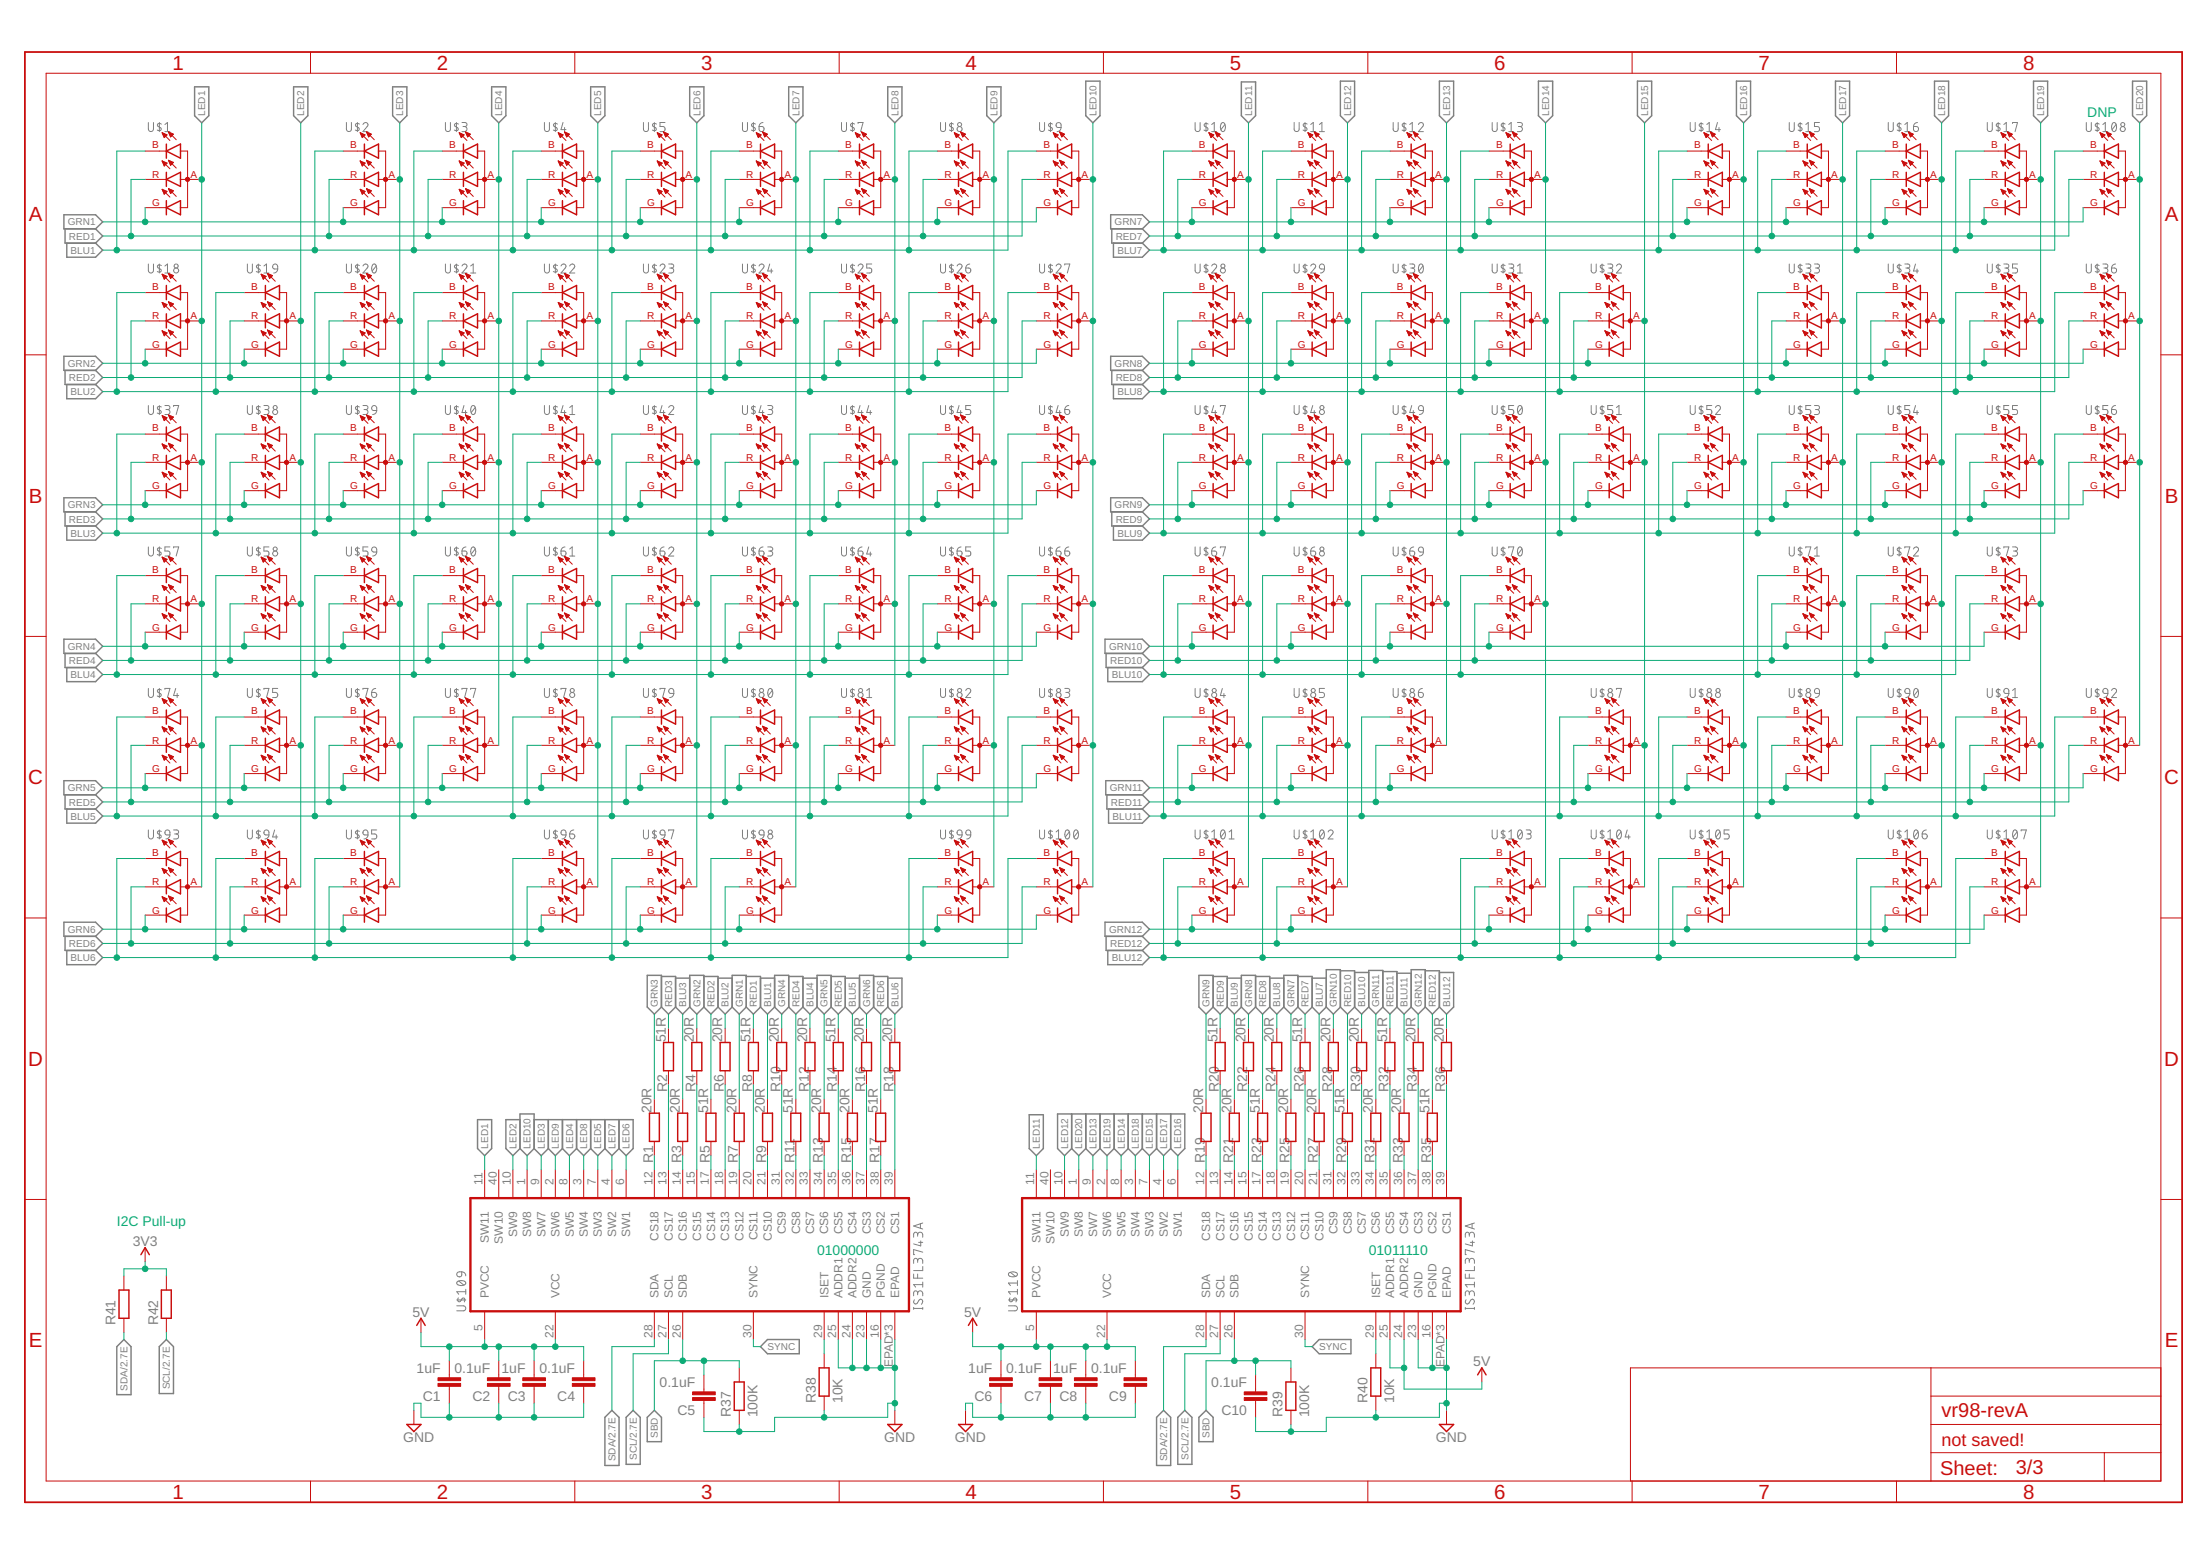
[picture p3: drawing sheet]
<svg xmlns="http://www.w3.org/2000/svg" width="420mm" height="297mm" viewBox="0 0 420 297" stroke-linecap="round" stroke-linejoin="round" font-family="sans-serif">
<defs><g id="words">
<g font-size="3.9" fill="#c90d0c">
<text x="32.9" y="13.3">1</text>
<text x="83.2" y="13.3">2</text>
<text x="133.6" y="13.3">3</text>
<text x="183.9" y="13.3">4</text>
<text x="234.3" y="13.3">5</text>
<text x="284.6" y="13.3">6</text>
<text x="335" y="13.3">7</text>
<text x="385.3" y="13.3">8</text>
<text x="5.5" y="42.1">A</text>
<text x="412.3" y="42.1">A</text>
<text x="5.5" y="95.7">B</text>
<text x="412.3" y="95.7">B</text>
<text x="5.4" y="149.4">C</text>
<text x="412.2" y="149.4">C</text>
<text x="5.4" y="203">D</text>
<text x="412.2" y="203">D</text>
<text x="5.5" y="256.6">E</text>
<text x="412.3" y="256.6">E</text>
<text x="32.9" y="285.4">1</text>
<text x="83.2" y="285.4">2</text>
<text x="133.6" y="285.4">3</text>
<text x="183.9" y="285.4">4</text>
<text x="234.3" y="285.4">5</text>
<text x="284.6" y="285.4">6</text>
<text x="335" y="285.4">7</text>
<text x="385.3" y="285.4">8</text>
</g>
<g font-size="3.8" fill="#c90d0c">
<text x="369.8" y="269.9">vr98-revA</text>
<text x="369.5" y="280.8">Sheet:</text>
<text x="383.9" y="280.7">3/3</text>
</g>
<text font-size="3.4" fill="#c90d0c" x="369.8" y="275.3">not saved!</text>
<g font-size="2.7" fill="#0dab76">
<text x="397.5" y="22.3">DNP</text>
<text x="22.3" y="233.5">I2C Pull-up</text>
<text x="155.6" y="238.9">01000000</text>
<text x="260.7" y="238.9">01011110</text>
</g>
<g font-size="2.7" fill="#808080">
<text x="126.8" y="198.5" transform="rotate(-90 126.8 198.5)">51R</text>
<text x="132.2" y="198.5" transform="rotate(-90 132.2 198.5)">20R</text>
<text x="137.6" y="198.5" transform="rotate(-90 137.6 198.5)">20R</text>
<text x="143" y="198.5" transform="rotate(-90 143 198.5)">51R</text>
<text x="148.3" y="198.5" transform="rotate(-90 148.3 198.5)">20R</text>
<text x="153.7" y="198.5" transform="rotate(-90 153.7 198.5)">20R</text>
<text x="159.1" y="198.5" transform="rotate(-90 159.1 198.5)">51R</text>
<text x="164.5" y="198.5" transform="rotate(-90 164.5 198.5)">20R</text>
<text x="169.9" y="198.5" transform="rotate(-90 169.9 198.5)">20R</text>
<text x="231.9" y="198.5" transform="rotate(-90 231.9 198.5)">51R</text>
<text x="237.2" y="198.5" transform="rotate(-90 237.2 198.5)">20R</text>
<text x="242.6" y="198.5" transform="rotate(-90 242.6 198.5)">20R</text>
<text x="248" y="198.5" transform="rotate(-90 248 198.5)">51R</text>
<text x="253.4" y="198.5" transform="rotate(-90 253.4 198.5)">20R</text>
<text x="258.8" y="198.5" transform="rotate(-90 258.8 198.5)">20R</text>
<text x="264.2" y="198.5" transform="rotate(-90 264.2 198.5)">51R</text>
<text x="269.6" y="198.5" transform="rotate(-90 269.6 198.5)">20R</text>
<text x="275" y="198.5" transform="rotate(-90 275 198.5)">20R</text>
<text x="127.1" y="207.9" transform="rotate(-90 127.1 207.9)">R2</text>
<text x="132.5" y="207.9" transform="rotate(-90 132.5 207.9)">R4</text>
<text x="137.9" y="207.9" transform="rotate(-90 137.9 207.9)">R6</text>
<text x="143.2" y="207.9" transform="rotate(-90 143.2 207.9)">R8</text>
<text x="148.6" y="207.9" transform="rotate(-90 148.6 207.9)">R10</text>
<text x="154" y="207.9" transform="rotate(-90 154 207.9)">R12</text>
<text x="159.4" y="207.9" transform="rotate(-90 159.4 207.9)">R14</text>
<text x="164.8" y="207.9" transform="rotate(-90 164.8 207.9)">R16</text>
<text x="170.2" y="207.9" transform="rotate(-90 170.2 207.9)">R18</text>
<text x="232.2" y="207.9" transform="rotate(-90 232.2 207.9)">R20</text>
<text x="237.5" y="207.9" transform="rotate(-90 237.5 207.9)">R22</text>
<text x="242.9" y="207.9" transform="rotate(-90 242.9 207.9)">R24</text>
<text x="248.3" y="207.9" transform="rotate(-90 248.3 207.9)">R26</text>
<text x="253.7" y="207.9" transform="rotate(-90 253.7 207.9)">R28</text>
<text x="259.1" y="207.9" transform="rotate(-90 259.1 207.9)">R30</text>
<text x="264.5" y="207.9" transform="rotate(-90 264.5 207.9)">R32</text>
<text x="269.9" y="207.9" transform="rotate(-90 269.9 207.9)">R34</text>
<text x="275.3" y="207.9" transform="rotate(-90 275.3 207.9)">R36</text>
<text x="124.1" y="212" transform="rotate(-90 124.1 212)">20R</text>
<text x="129.5" y="212" transform="rotate(-90 129.5 212)">20R</text>
<text x="134.9" y="212" transform="rotate(-90 134.9 212)">51R</text>
<text x="140.3" y="212" transform="rotate(-90 140.3 212)">20R</text>
<text x="145.6" y="212" transform="rotate(-90 145.6 212)">20R</text>
<text x="151" y="212" transform="rotate(-90 151 212)">51R</text>
<text x="156.4" y="212" transform="rotate(-90 156.4 212)">20R</text>
<text x="161.8" y="212" transform="rotate(-90 161.8 212)">20R</text>
<text x="167.2" y="212" transform="rotate(-90 167.2 212)">51R</text>
<text x="229.2" y="212" transform="rotate(-90 229.2 212)">20R</text>
<text x="234.6" y="212" transform="rotate(-90 234.6 212)">20R</text>
<text x="239.9" y="212" transform="rotate(-90 239.9 212)">51R</text>
<text x="245.3" y="212" transform="rotate(-90 245.3 212)">20R</text>
<text x="250.7" y="212" transform="rotate(-90 250.7 212)">20R</text>
<text x="256.1" y="212" transform="rotate(-90 256.1 212)">51R</text>
<text x="261.5" y="212" transform="rotate(-90 261.5 212)">20R</text>
<text x="266.9" y="212" transform="rotate(-90 266.9 212)">20R</text>
<text x="272.3" y="212" transform="rotate(-90 272.3 212)">51R</text>
<text x="124.4" y="221.4" transform="rotate(-90 124.4 221.4)">R1</text>
<text x="129.8" y="221.4" transform="rotate(-90 129.8 221.4)">R3</text>
<text x="135.2" y="221.4" transform="rotate(-90 135.2 221.4)">R5</text>
<text x="140.6" y="221.4" transform="rotate(-90 140.6 221.4)">R7</text>
<text x="145.9" y="221.4" transform="rotate(-90 145.9 221.4)">R9</text>
<text x="151.3" y="221.4" transform="rotate(-90 151.3 221.4)">R11</text>
<text x="156.7" y="221.4" transform="rotate(-90 156.7 221.4)">R13</text>
<text x="162.1" y="221.4" transform="rotate(-90 162.1 221.4)">R15</text>
<text x="167.5" y="221.4" transform="rotate(-90 167.5 221.4)">R17</text>
<text x="229.5" y="221.4" transform="rotate(-90 229.5 221.4)">R19</text>
<text x="234.8" y="221.4" transform="rotate(-90 234.8 221.4)">R21</text>
<text x="240.2" y="221.4" transform="rotate(-90 240.2 221.4)">R23</text>
<text x="245.6" y="221.4" transform="rotate(-90 245.6 221.4)">R25</text>
<text x="251" y="221.4" transform="rotate(-90 251 221.4)">R27</text>
<text x="256.4" y="221.4" transform="rotate(-90 256.4 221.4)">R29</text>
<text x="261.8" y="221.4" transform="rotate(-90 261.8 221.4)">R31</text>
<text x="267.2" y="221.4" transform="rotate(-90 267.2 221.4)">R33</text>
<text x="272.6" y="221.4" transform="rotate(-90 272.6 221.4)">R35</text>
<text x="25.3" y="237.3">3V3</text>
<text x="78.5" y="250.8">5V</text>
<text x="183.6" y="250.8">5V</text>
<text x="22" y="252.4" transform="rotate(-90 22 252.4)">R41</text>
<text x="30.1" y="252.4" transform="rotate(-90 30.1 252.4)">R42</text>
<text x="79.4" y="261.4">1uF</text>
<text x="86.6" y="261.4">0.1uF</text>
<text x="95.5" y="261.4">1uF</text>
<text x="102.7" y="261.4">0.1uF</text>
<text x="184.4" y="261.4">1uF</text>
<text x="191.6" y="261.4">0.1uF</text>
<text x="200.6" y="261.4">1uF</text>
<text x="207.8" y="261.4">0.1uF</text>
<text x="280.6" y="260.2">5V</text>
<text x="80.5" y="266.8">C1</text>
<text x="90" y="266.8">C2</text>
<text x="96.7" y="266.8">C3</text>
<text x="106.1" y="266.8">C4</text>
<text x="125.6" y="264.1">0.1uF</text>
<text x="129" y="269.5">C5</text>
<text x="139.2" y="269.9" transform="rotate(-90 139.2 269.9)">R37</text>
<text x="144.3" y="269.9" transform="rotate(-90 144.3 269.9)">100K</text>
<text x="155.4" y="267.2" transform="rotate(-90 155.4 267.2)">R38</text>
<text x="160.5" y="267.2" transform="rotate(-90 160.5 267.2)">10K</text>
<text x="185.6" y="266.8">C6</text>
<text x="195" y="266.8">C7</text>
<text x="201.8" y="266.8">C8</text>
<text x="211.2" y="266.8">C9</text>
<text x="230.7" y="264.1">0.1uF</text>
<text x="232.6" y="269.5">C10</text>
<text x="244.3" y="269.9" transform="rotate(-90 244.3 269.9)">R39</text>
<text x="249.4" y="269.9" transform="rotate(-90 249.4 269.9)">100K</text>
<text x="260.4" y="267.2" transform="rotate(-90 260.4 267.2)">R40</text>
<text x="265.5" y="267.2" transform="rotate(-90 265.5 267.2)">10K</text>
<text x="76.8" y="274.6">GND</text>
<text x="168.4" y="274.6">GND</text>
<text x="181.9" y="274.6">GND</text>
<text x="273.5" y="274.6">GND</text>
</g>
<g font-size="2.3" fill="#808080">
<text x="91.9" y="225.6" transform="rotate(-90 91.9 225.6)">11</text>
<text x="94.6" y="225.6" transform="rotate(-90 94.6 225.6)">40</text>
<text x="97.3" y="225.6" transform="rotate(-90 97.3 225.6)">10</text>
<text x="100" y="225.6" transform="rotate(-90 100 225.6)">1</text>
<text x="102.7" y="225.6" transform="rotate(-90 102.7 225.6)">9</text>
<text x="105.4" y="225.6" transform="rotate(-90 105.4 225.6)">2</text>
<text x="108.1" y="225.6" transform="rotate(-90 108.1 225.6)">8</text>
<text x="110.8" y="225.6" transform="rotate(-90 110.8 225.6)">3</text>
<text x="113.5" y="225.6" transform="rotate(-90 113.5 225.6)">7</text>
<text x="116.2" y="225.6" transform="rotate(-90 116.2 225.6)">4</text>
<text x="118.9" y="225.6" transform="rotate(-90 118.9 225.6)">6</text>
<text x="124.3" y="225.6" transform="rotate(-90 124.3 225.6)">12</text>
<text x="126.9" y="225.6" transform="rotate(-90 126.9 225.6)">13</text>
<text x="129.6" y="225.6" transform="rotate(-90 129.6 225.6)">14</text>
<text x="132.3" y="225.6" transform="rotate(-90 132.3 225.6)">15</text>
<text x="135" y="225.6" transform="rotate(-90 135 225.6)">17</text>
<text x="137.7" y="225.6" transform="rotate(-90 137.7 225.6)">18</text>
<text x="140.4" y="225.6" transform="rotate(-90 140.4 225.6)">19</text>
<text x="143.1" y="225.6" transform="rotate(-90 143.1 225.6)">20</text>
<text x="145.8" y="225.6" transform="rotate(-90 145.8 225.6)">21</text>
<text x="148.5" y="225.6" transform="rotate(-90 148.5 225.6)">31</text>
<text x="151.2" y="225.6" transform="rotate(-90 151.2 225.6)">32</text>
<text x="153.9" y="225.6" transform="rotate(-90 153.9 225.6)">33</text>
<text x="156.6" y="225.6" transform="rotate(-90 156.6 225.6)">34</text>
<text x="159.3" y="225.6" transform="rotate(-90 159.3 225.6)">35</text>
<text x="162" y="225.6" transform="rotate(-90 162 225.6)">36</text>
<text x="164.7" y="225.6" transform="rotate(-90 164.7 225.6)">37</text>
<text x="167.4" y="225.6" transform="rotate(-90 167.4 225.6)">38</text>
<text x="170.1" y="225.6" transform="rotate(-90 170.1 225.6)">39</text>
<text x="197" y="225.6" transform="rotate(-90 197 225.6)">11</text>
<text x="199.7" y="225.6" transform="rotate(-90 199.7 225.6)">40</text>
<text x="202.4" y="225.6" transform="rotate(-90 202.4 225.6)">10</text>
<text x="205.1" y="225.6" transform="rotate(-90 205.1 225.6)">1</text>
<text x="207.8" y="225.6" transform="rotate(-90 207.8 225.6)">9</text>
<text x="210.5" y="225.6" transform="rotate(-90 210.5 225.6)">2</text>
<text x="213.2" y="225.6" transform="rotate(-90 213.2 225.6)">8</text>
<text x="215.9" y="225.6" transform="rotate(-90 215.9 225.6)">3</text>
<text x="218.5" y="225.6" transform="rotate(-90 218.5 225.6)">7</text>
<text x="221.2" y="225.6" transform="rotate(-90 221.2 225.6)">4</text>
<text x="223.9" y="225.6" transform="rotate(-90 223.9 225.6)">6</text>
<text x="229.3" y="225.6" transform="rotate(-90 229.3 225.6)">12</text>
<text x="232" y="225.6" transform="rotate(-90 232 225.6)">13</text>
<text x="234.7" y="225.6" transform="rotate(-90 234.7 225.6)">14</text>
<text x="237.4" y="225.6" transform="rotate(-90 237.4 225.6)">15</text>
<text x="240.1" y="225.6" transform="rotate(-90 240.1 225.6)">17</text>
<text x="242.8" y="225.6" transform="rotate(-90 242.8 225.6)">18</text>
<text x="245.5" y="225.6" transform="rotate(-90 245.5 225.6)">19</text>
<text x="248.2" y="225.6" transform="rotate(-90 248.2 225.6)">20</text>
<text x="250.9" y="225.6" transform="rotate(-90 250.9 225.6)">21</text>
<text x="253.6" y="225.6" transform="rotate(-90 253.6 225.6)">31</text>
<text x="256.3" y="225.6" transform="rotate(-90 256.3 225.6)">32</text>
<text x="259" y="225.6" transform="rotate(-90 259 225.6)">33</text>
<text x="261.7" y="225.6" transform="rotate(-90 261.7 225.6)">34</text>
<text x="264.3" y="225.6" transform="rotate(-90 264.3 225.6)">35</text>
<text x="267" y="225.6" transform="rotate(-90 267 225.6)">36</text>
<text x="269.7" y="225.6" transform="rotate(-90 269.7 225.6)">37</text>
<text x="272.4" y="225.6" transform="rotate(-90 272.4 225.6)">38</text>
<text x="275.1" y="225.6" transform="rotate(-90 275.1 225.6)">39</text>
<text x="93.1" y="236.7" transform="rotate(-90 93.1 236.7)">SW11</text>
<text x="95.8" y="236.8" transform="rotate(-90 95.8 236.8)">SW10</text>
<text x="98.5" y="235.6" transform="rotate(-90 98.5 235.6)">SW9</text>
<text x="101.2" y="235.6" transform="rotate(-90 101.2 235.6)">SW8</text>
<text x="103.9" y="235.6" transform="rotate(-90 103.9 235.6)">SW7</text>
<text x="106.6" y="235.6" transform="rotate(-90 106.6 235.6)">SW6</text>
<text x="109.3" y="235.6" transform="rotate(-90 109.3 235.6)">SW5</text>
<text x="112" y="235.6" transform="rotate(-90 112 235.6)">SW4</text>
<text x="114.7" y="235.6" transform="rotate(-90 114.7 235.6)">SW3</text>
<text x="117.4" y="235.6" transform="rotate(-90 117.4 235.6)">SW2</text>
<text x="120" y="235.6" transform="rotate(-90 120 235.6)">SW1</text>
<text x="125.4" y="236.3" transform="rotate(-90 125.4 236.3)">CS18</text>
<text x="128.1" y="236.3" transform="rotate(-90 128.1 236.3)">CS17</text>
<text x="130.8" y="236.3" transform="rotate(-90 130.8 236.3)">CS16</text>
<text x="133.5" y="236.3" transform="rotate(-90 133.5 236.3)">CS15</text>
<text x="136.2" y="236.3" transform="rotate(-90 136.2 236.3)">CS14</text>
<text x="138.9" y="236.3" transform="rotate(-90 138.9 236.3)">CS13</text>
<text x="141.6" y="236.3" transform="rotate(-90 141.6 236.3)">CS12</text>
<text x="144.3" y="236.1" transform="rotate(-90 144.3 236.1)">CS11</text>
<text x="147" y="236.3" transform="rotate(-90 147 236.3)">CS10</text>
<text x="149.7" y="235" transform="rotate(-90 149.7 235)">CS9</text>
<text x="152.4" y="235" transform="rotate(-90 152.4 235)">CS8</text>
<text x="155.1" y="235" transform="rotate(-90 155.1 235)">CS7</text>
<text x="157.8" y="235" transform="rotate(-90 157.8 235)">CS6</text>
<text x="160.5" y="235" transform="rotate(-90 160.5 235)">CS5</text>
<text x="163.2" y="235" transform="rotate(-90 163.2 235)">CS4</text>
<text x="165.8" y="235" transform="rotate(-90 165.8 235)">CS3</text>
<text x="168.5" y="235" transform="rotate(-90 168.5 235)">CS2</text>
<text x="171.2" y="235" transform="rotate(-90 171.2 235)">CS1</text>
<text x="198.2" y="236.7" transform="rotate(-90 198.2 236.7)">SW11</text>
<text x="200.9" y="236.8" transform="rotate(-90 200.9 236.8)">SW10</text>
<text x="203.6" y="235.6" transform="rotate(-90 203.6 235.6)">SW9</text>
<text x="206.3" y="235.6" transform="rotate(-90 206.3 235.6)">SW8</text>
<text x="209" y="235.6" transform="rotate(-90 209 235.6)">SW7</text>
<text x="211.6" y="235.6" transform="rotate(-90 211.6 235.6)">SW6</text>
<text x="214.3" y="235.6" transform="rotate(-90 214.3 235.6)">SW5</text>
<text x="217" y="235.6" transform="rotate(-90 217 235.6)">SW4</text>
<text x="219.7" y="235.6" transform="rotate(-90 219.7 235.6)">SW3</text>
<text x="222.4" y="235.6" transform="rotate(-90 222.4 235.6)">SW2</text>
<text x="225.1" y="235.6" transform="rotate(-90 225.1 235.6)">SW1</text>
<text x="230.5" y="236.3" transform="rotate(-90 230.5 236.3)">CS18</text>
<text x="233.2" y="236.3" transform="rotate(-90 233.2 236.3)">CS17</text>
<text x="235.9" y="236.3" transform="rotate(-90 235.9 236.3)">CS16</text>
<text x="238.6" y="236.3" transform="rotate(-90 238.6 236.3)">CS15</text>
<text x="241.3" y="236.3" transform="rotate(-90 241.3 236.3)">CS14</text>
<text x="244" y="236.3" transform="rotate(-90 244 236.3)">CS13</text>
<text x="246.7" y="236.3" transform="rotate(-90 246.7 236.3)">CS12</text>
<text x="249.4" y="236.1" transform="rotate(-90 249.4 236.1)">CS11</text>
<text x="252.1" y="236.3" transform="rotate(-90 252.1 236.3)">CS10</text>
<text x="254.8" y="235" transform="rotate(-90 254.8 235)">CS9</text>
<text x="257.4" y="235" transform="rotate(-90 257.4 235)">CS8</text>
<text x="260.1" y="235" transform="rotate(-90 260.1 235)">CS7</text>
<text x="262.8" y="235" transform="rotate(-90 262.8 235)">CS6</text>
<text x="265.5" y="235" transform="rotate(-90 265.5 235)">CS5</text>
<text x="268.2" y="235" transform="rotate(-90 268.2 235)">CS4</text>
<text x="270.9" y="235" transform="rotate(-90 270.9 235)">CS3</text>
<text x="273.6" y="235" transform="rotate(-90 273.6 235)">CS2</text>
<text x="276.3" y="235" transform="rotate(-90 276.3 235)">CS1</text>
<text x="93.1" y="247.2" transform="rotate(-90 93.1 247.2)">PVCC</text>
<text x="106.6" y="247.2" transform="rotate(-90 106.6 247.2)">VCC</text>
<text x="125.4" y="247.2" transform="rotate(-90 125.4 247.2)">SDA</text>
<text x="128.1" y="247.2" transform="rotate(-90 128.1 247.2)">SCL</text>
<text x="130.8" y="247.2" transform="rotate(-90 130.8 247.2)">SDB</text>
<text x="144.3" y="247.2" transform="rotate(-90 144.3 247.2)">SYNC</text>
<text x="157.8" y="247.2" transform="rotate(-90 157.8 247.2)">ISET</text>
<text x="160.5" y="247.2" transform="rotate(-90 160.5 247.2)">ADDR1</text>
<text x="163.2" y="247.2" transform="rotate(-90 163.2 247.2)">ADDR2</text>
<text x="165.9" y="247.2" transform="rotate(-90 165.9 247.2)">GND</text>
<text x="168.5" y="247.2" transform="rotate(-90 168.5 247.2)">PGND</text>
<text x="171.2" y="247.2" transform="rotate(-90 171.2 247.2)">EPAD</text>
<text x="198.2" y="247.2" transform="rotate(-90 198.2 247.2)">PVCC</text>
<text x="211.7" y="247.2" transform="rotate(-90 211.7 247.2)">VCC</text>
<text x="230.5" y="247.2" transform="rotate(-90 230.5 247.2)">SDA</text>
<text x="233.2" y="247.2" transform="rotate(-90 233.2 247.2)">SCL</text>
<text x="235.9" y="247.2" transform="rotate(-90 235.9 247.2)">SDB</text>
<text x="249.4" y="247.2" transform="rotate(-90 249.4 247.2)">SYNC</text>
<text x="262.8" y="247.2" transform="rotate(-90 262.8 247.2)">ISET</text>
<text x="265.5" y="247.2" transform="rotate(-90 265.5 247.2)">ADDR1</text>
<text x="268.2" y="247.2" transform="rotate(-90 268.2 247.2)">ADDR2</text>
<text x="270.9" y="247.2" transform="rotate(-90 270.9 247.2)">GND</text>
<text x="273.6" y="247.2" transform="rotate(-90 273.6 247.2)">PGND</text>
<text x="276.3" y="247.2" transform="rotate(-90 276.3 247.2)">EPAD</text>
<text x="91.9" y="253.4" transform="rotate(-90 91.9 253.4)">5</text>
<text x="105.4" y="254.7" transform="rotate(-90 105.4 254.7)">22</text>
<text x="124.3" y="254.7" transform="rotate(-90 124.3 254.7)">28</text>
<text x="126.9" y="254.7" transform="rotate(-90 126.9 254.7)">27</text>
<text x="129.6" y="254.7" transform="rotate(-90 129.6 254.7)">26</text>
<text x="143.1" y="254.7" transform="rotate(-90 143.1 254.7)">30</text>
<text x="156.6" y="254.7" transform="rotate(-90 156.6 254.7)">29</text>
<text x="159.3" y="254.7" transform="rotate(-90 159.3 254.7)">25</text>
<text x="162" y="254.7" transform="rotate(-90 162 254.7)">24</text>
<text x="164.7" y="254.7" transform="rotate(-90 164.7 254.7)">23</text>
<text x="167.4" y="254.7" transform="rotate(-90 167.4 254.7)">16</text>
<text x="197" y="253.4" transform="rotate(-90 197 253.4)">5</text>
<text x="210.5" y="254.7" transform="rotate(-90 210.5 254.7)">22</text>
<text x="229.3" y="254.7" transform="rotate(-90 229.3 254.7)">28</text>
<text x="232" y="254.7" transform="rotate(-90 232 254.7)">27</text>
<text x="234.7" y="254.7" transform="rotate(-90 234.7 254.7)">26</text>
<text x="248.2" y="254.7" transform="rotate(-90 248.2 254.7)">30</text>
<text x="261.7" y="254.7" transform="rotate(-90 261.7 254.7)">29</text>
<text x="264.3" y="254.7" transform="rotate(-90 264.3 254.7)">25</text>
<text x="267" y="254.7" transform="rotate(-90 267 254.7)">24</text>
<text x="269.7" y="254.7" transform="rotate(-90 269.7 254.7)">23</text>
<text x="272.4" y="254.7" transform="rotate(-90 272.4 254.7)">16</text>
<text x="170.1" y="260.4" transform="rotate(-90 170.1 260.4)">EPAD*3</text>
<text x="275.1" y="260.4" transform="rotate(-90 275.1 260.4)">EPAD*3</text>
</g>
<g font-size="1.9" fill="#808080">
<text x="39.1" y="22" transform="rotate(-90 39.1 22)">LED1</text>
<text x="58" y="22" transform="rotate(-90 58 22)">LED2</text>
<text x="76.8" y="22" transform="rotate(-90 76.8 22)">LED3</text>
<text x="95.7" y="22" transform="rotate(-90 95.7 22)">LED4</text>
<text x="114.5" y="22" transform="rotate(-90 114.5 22)">LED5</text>
<text x="133.4" y="22" transform="rotate(-90 133.4 22)">LED6</text>
<text x="152.2" y="22" transform="rotate(-90 152.2 22)">LED7</text>
<text x="171.1" y="22" transform="rotate(-90 171.1 22)">LED8</text>
<text x="190" y="22" transform="rotate(-90 190 22)">LED9</text>
<text x="208.8" y="22" transform="rotate(-90 208.8 22)">LED10</text>
<text x="238.5" y="22" transform="rotate(-90 238.5 22)">LED11</text>
<text x="257.3" y="22" transform="rotate(-90 257.3 22)">LED12</text>
<text x="276.2" y="22" transform="rotate(-90 276.2 22)">LED13</text>
<text x="295" y="22" transform="rotate(-90 295 22)">LED14</text>
<text x="313.9" y="22" transform="rotate(-90 313.9 22)">LED15</text>
<text x="332.8" y="22" transform="rotate(-90 332.8 22)">LED16</text>
<text x="351.6" y="22" transform="rotate(-90 351.6 22)">LED17</text>
<text x="370.5" y="22" transform="rotate(-90 370.5 22)">LED18</text>
<text x="389.3" y="22" transform="rotate(-90 389.3 22)">LED19</text>
<text x="408.2" y="22" transform="rotate(-90 408.2 22)">LED20</text>
<text x="12.9" y="42.9">GRN1</text>
<text x="13.1" y="45.6">RED1</text>
<text x="212.3" y="42.9">GRN7</text>
<text x="212.5" y="45.6">RED7</text>
<text x="13.5" y="48.3">BLU1</text>
<text x="212.8" y="48.3">BLU7</text>
<text x="12.9" y="69.9">GRN2</text>
<text x="212.3" y="69.9">GRN8</text>
<text x="13.1" y="72.6">RED2</text>
<text x="13.5" y="75.3">BLU2</text>
<text x="212.5" y="72.6">RED8</text>
<text x="212.8" y="75.3">BLU8</text>
<text x="12.9" y="96.8">GRN3</text>
<text x="13.1" y="99.5">RED3</text>
<text x="212.3" y="96.8">GRN9</text>
<text x="212.5" y="99.5">RED9</text>
<text x="13.5" y="102.2">BLU3</text>
<text x="212.8" y="102.2">BLU9</text>
<text x="12.9" y="123.7">GRN4</text>
<text x="211.2" y="123.7">GRN10</text>
<text x="13.1" y="126.4">RED4</text>
<text x="13.5" y="129.1">BLU4</text>
<text x="211.4" y="126.4">RED10</text>
<text x="211.8" y="129.1">BLU10</text>
<text x="12.9" y="150.7">GRN5</text>
<text x="13.1" y="153.4">RED5</text>
<text x="211.4" y="150.7">GRN11</text>
<text x="211.6" y="153.4">RED11</text>
<text x="13.5" y="156.1">BLU5</text>
<text x="211.9" y="156.1">BLU11</text>
<text x="12.9" y="177.6">GRN6</text>
<text x="211.2" y="177.6">GRN12</text>
<text x="13.1" y="180.3">RED6</text>
<text x="13.5" y="183">BLU6</text>
<text x="211.4" y="180.3">RED12</text>
<text x="211.8" y="183">BLU12</text>
<text x="125.3" y="191.8" transform="rotate(-90 125.3 191.8)">GRN3</text>
<text x="128" y="191.8" transform="rotate(-90 128 191.8)">RED3</text>
<text x="130.7" y="191.8" transform="rotate(-90 130.7 191.8)">BLU3</text>
<text x="133.4" y="191.8" transform="rotate(-90 133.4 191.8)">GRN2</text>
<text x="136.1" y="191.8" transform="rotate(-90 136.1 191.8)">RED2</text>
<text x="138.8" y="191.8" transform="rotate(-90 138.8 191.8)">BLU2</text>
<text x="141.5" y="191.8" transform="rotate(-90 141.5 191.8)">GRN1</text>
<text x="144.2" y="191.8" transform="rotate(-90 144.2 191.8)">RED1</text>
<text x="146.9" y="191.8" transform="rotate(-90 146.9 191.8)">BLU1</text>
<text x="149.6" y="191.8" transform="rotate(-90 149.6 191.8)">GRN4</text>
<text x="152.2" y="191.8" transform="rotate(-90 152.2 191.8)">RED4</text>
<text x="154.9" y="191.8" transform="rotate(-90 154.9 191.8)">BLU4</text>
<text x="157.6" y="191.8" transform="rotate(-90 157.6 191.8)">GRN5</text>
<text x="160.3" y="191.8" transform="rotate(-90 160.3 191.8)">RED5</text>
<text x="163" y="191.8" transform="rotate(-90 163 191.8)">BLU5</text>
<text x="165.7" y="191.8" transform="rotate(-90 165.7 191.8)">GRN6</text>
<text x="168.4" y="191.8" transform="rotate(-90 168.4 191.8)">RED6</text>
<text x="171.1" y="191.8" transform="rotate(-90 171.1 191.8)">BLU6</text>
<text x="230.4" y="191.8" transform="rotate(-90 230.4 191.8)">GRN9</text>
<text x="233.1" y="191.8" transform="rotate(-90 233.1 191.8)">RED9</text>
<text x="235.8" y="191.8" transform="rotate(-90 235.8 191.8)">BLU9</text>
<text x="238.5" y="191.8" transform="rotate(-90 238.5 191.8)">GRN8</text>
<text x="241.2" y="191.8" transform="rotate(-90 241.2 191.8)">RED8</text>
<text x="243.8" y="191.8" transform="rotate(-90 243.8 191.8)">BLU8</text>
<text x="246.5" y="191.8" transform="rotate(-90 246.5 191.8)">GRN7</text>
<text x="249.2" y="191.8" transform="rotate(-90 249.2 191.8)">RED7</text>
<text x="251.9" y="191.8" transform="rotate(-90 251.9 191.8)">BLU7</text>
<text x="254.6" y="191.8" transform="rotate(-90 254.6 191.8)">GRN10</text>
<text x="257.3" y="191.8" transform="rotate(-90 257.3 191.8)">RED10</text>
<text x="260" y="191.8" transform="rotate(-90 260 191.8)">BLU10</text>
<text x="262.7" y="191.8" transform="rotate(-90 262.7 191.8)">GRN11</text>
<text x="265.4" y="191.8" transform="rotate(-90 265.4 191.8)">RED11</text>
<text x="268.1" y="191.8" transform="rotate(-90 268.1 191.8)">BLU11</text>
<text x="270.8" y="191.8" transform="rotate(-90 270.8 191.8)">GRN12</text>
<text x="273.5" y="191.8" transform="rotate(-90 273.5 191.8)">RED12</text>
<text x="276.2" y="191.8" transform="rotate(-90 276.2 191.8)">BLU12</text>
<text x="93" y="218.7" transform="rotate(-90 93 218.7)">LED1</text>
<text x="98.4" y="218.7" transform="rotate(-90 98.4 218.7)">LED2</text>
<text x="101.1" y="218.7" transform="rotate(-90 101.1 218.7)">LED10</text>
<text x="103.8" y="218.7" transform="rotate(-90 103.8 218.7)">LED3</text>
<text x="106.4" y="218.7" transform="rotate(-90 106.4 218.7)">LED9</text>
<text x="109.1" y="218.7" transform="rotate(-90 109.1 218.7)">LED4</text>
<text x="111.8" y="218.7" transform="rotate(-90 111.8 218.7)">LED8</text>
<text x="114.5" y="218.7" transform="rotate(-90 114.5 218.7)">LED5</text>
<text x="117.2" y="218.7" transform="rotate(-90 117.2 218.7)">LED7</text>
<text x="119.9" y="218.7" transform="rotate(-90 119.9 218.7)">LED6</text>
<text x="198" y="218.7" transform="rotate(-90 198 218.7)">LED11</text>
<text x="203.4" y="218.7" transform="rotate(-90 203.4 218.7)">LED12</text>
<text x="206.1" y="218.7" transform="rotate(-90 206.1 218.7)">LED20</text>
<text x="208.8" y="218.7" transform="rotate(-90 208.8 218.7)">LED13</text>
<text x="211.5" y="218.7" transform="rotate(-90 211.5 218.7)">LED19</text>
<text x="214.2" y="218.7" transform="rotate(-90 214.2 218.7)">LED14</text>
<text x="216.9" y="218.7" transform="rotate(-90 216.9 218.7)">LED18</text>
<text x="219.6" y="218.7" transform="rotate(-90 219.6 218.7)">LED15</text>
<text x="222.3" y="218.7" transform="rotate(-90 222.3 218.7)">LED17</text>
<text x="225" y="218.7" transform="rotate(-90 225 218.7)">LED16</text>
<text x="146.2" y="257.1">SYNC</text>
<text x="251.3" y="257.1">SYNC</text>
<text x="24.3" y="264.8" transform="rotate(-90 24.3 264.8)">SDA/2.7E</text>
<text x="32.4" y="264.6" transform="rotate(-90 32.4 264.6)">SCL/2.7E</text>
<text x="125.3" y="273.8" transform="rotate(-90 125.3 273.8)">SBD</text>
<text x="230.4" y="273.8" transform="rotate(-90 230.4 273.8)">SBD</text>
<text x="117.2" y="278.2" transform="rotate(-90 117.2 278.2)">SDA/2.7E</text>
<text x="121.3" y="278" transform="rotate(-90 121.3 278)">SCL/2.7E</text>
<text x="222.3" y="278.2" transform="rotate(-90 222.3 278.2)">SDA/2.7E</text>
<text x="226.3" y="278" transform="rotate(-90 226.3 278)">SCL/2.7E</text>
</g>
<g font-size="1.9" fill="#c90d0c">
<text x="29" y="28.2">B</text>
<text x="66.7" y="28.2">B</text>
<text x="85.6" y="28.2">B</text>
<text x="104.4" y="28.2">B</text>
<text x="123.3" y="28.2">B</text>
<text x="142.1" y="28.2">B</text>
<text x="161" y="28.2">B</text>
<text x="179.9" y="28.2">B</text>
<text x="198.7" y="28.2">B</text>
<text x="228.4" y="28.2">B</text>
<text x="247.2" y="28.2">B</text>
<text x="266.1" y="28.2">B</text>
<text x="284.9" y="28.2">B</text>
<text x="322.7" y="28.2">B</text>
<text x="341.5" y="28.2">B</text>
<text x="360.4" y="28.2">B</text>
<text x="379.2" y="28.2">B</text>
<text x="398.1" y="28.2">B</text>
<text x="29" y="33.9">R</text>
<text x="36.3" y="33.9">A</text>
<text x="66.7" y="33.9">R</text>
<text x="74" y="33.9">A</text>
<text x="85.6" y="33.9">R</text>
<text x="92.8" y="33.9">A</text>
<text x="104.4" y="33.9">R</text>
<text x="111.7" y="33.9">A</text>
<text x="123.3" y="33.9">R</text>
<text x="130.6" y="33.9">A</text>
<text x="142.1" y="33.9">R</text>
<text x="149.4" y="33.9">A</text>
<text x="161" y="33.9">R</text>
<text x="168.3" y="33.9">A</text>
<text x="179.9" y="33.9">R</text>
<text x="187.1" y="33.9">A</text>
<text x="198.7" y="33.9">R</text>
<text x="206" y="33.9">A</text>
<text x="228.4" y="33.9">R</text>
<text x="235.6" y="33.9">A</text>
<text x="247.2" y="33.9">R</text>
<text x="254.5" y="33.9">A</text>
<text x="266.1" y="33.9">R</text>
<text x="273.3" y="33.9">A</text>
<text x="284.9" y="33.9">R</text>
<text x="292.2" y="33.9">A</text>
<text x="322.7" y="33.9">R</text>
<text x="329.9" y="33.9">A</text>
<text x="341.5" y="33.9">R</text>
<text x="348.8" y="33.9">A</text>
<text x="360.4" y="33.9">R</text>
<text x="367.6" y="33.9">A</text>
<text x="379.2" y="33.9">R</text>
<text x="386.5" y="33.9">A</text>
<text x="398.1" y="33.9">R</text>
<text x="405.4" y="33.9">A</text>
<text x="29" y="39.3">G</text>
<text x="66.7" y="39.3">G</text>
<text x="85.6" y="39.3">G</text>
<text x="104.4" y="39.3">G</text>
<text x="123.3" y="39.3">G</text>
<text x="142.1" y="39.3">G</text>
<text x="161" y="39.3">G</text>
<text x="179.9" y="39.3">G</text>
<text x="198.7" y="39.3">G</text>
<text x="228.4" y="39.3">G</text>
<text x="247.2" y="39.3">G</text>
<text x="266.1" y="39.3">G</text>
<text x="284.9" y="39.3">G</text>
<text x="322.7" y="39.3">G</text>
<text x="341.5" y="39.3">G</text>
<text x="360.4" y="39.3">G</text>
<text x="379.2" y="39.3">G</text>
<text x="398.1" y="39.3">G</text>
<text x="29" y="55.2">B</text>
<text x="47.8" y="55.2">B</text>
<text x="66.7" y="55.2">B</text>
<text x="85.6" y="55.2">B</text>
<text x="104.4" y="55.2">B</text>
<text x="123.3" y="55.2">B</text>
<text x="142.1" y="55.2">B</text>
<text x="161" y="55.2">B</text>
<text x="179.9" y="55.2">B</text>
<text x="198.7" y="55.2">B</text>
<text x="228.4" y="55.2">B</text>
<text x="247.2" y="55.2">B</text>
<text x="266.1" y="55.2">B</text>
<text x="284.9" y="55.2">B</text>
<text x="303.8" y="55.2">B</text>
<text x="341.5" y="55.2">B</text>
<text x="360.4" y="55.2">B</text>
<text x="379.2" y="55.2">B</text>
<text x="398.1" y="55.2">B</text>
<text x="29" y="60.8">R</text>
<text x="36.3" y="60.8">A</text>
<text x="47.8" y="60.8">R</text>
<text x="55.1" y="60.8">A</text>
<text x="66.7" y="60.8">R</text>
<text x="74" y="60.8">A</text>
<text x="85.6" y="60.8">R</text>
<text x="92.8" y="60.8">A</text>
<text x="104.4" y="60.8">R</text>
<text x="111.7" y="60.8">A</text>
<text x="123.3" y="60.8">R</text>
<text x="130.6" y="60.8">A</text>
<text x="142.1" y="60.8">R</text>
<text x="149.4" y="60.8">A</text>
<text x="161" y="60.8">R</text>
<text x="168.3" y="60.8">A</text>
<text x="179.9" y="60.8">R</text>
<text x="187.1" y="60.8">A</text>
<text x="198.7" y="60.8">R</text>
<text x="206" y="60.8">A</text>
<text x="228.4" y="60.8">R</text>
<text x="235.6" y="60.8">A</text>
<text x="247.2" y="60.8">R</text>
<text x="254.5" y="60.8">A</text>
<text x="266.1" y="60.8">R</text>
<text x="273.3" y="60.8">A</text>
<text x="284.9" y="60.8">R</text>
<text x="292.2" y="60.8">A</text>
<text x="303.8" y="60.8">R</text>
<text x="311.1" y="60.8">A</text>
<text x="341.5" y="60.8">R</text>
<text x="348.8" y="60.8">A</text>
<text x="360.4" y="60.8">R</text>
<text x="367.6" y="60.8">A</text>
<text x="379.2" y="60.8">R</text>
<text x="386.5" y="60.8">A</text>
<text x="398.1" y="60.8">R</text>
<text x="405.4" y="60.8">A</text>
<text x="29" y="66.2">G</text>
<text x="47.8" y="66.2">G</text>
<text x="66.7" y="66.2">G</text>
<text x="85.6" y="66.2">G</text>
<text x="104.4" y="66.2">G</text>
<text x="123.3" y="66.2">G</text>
<text x="142.1" y="66.2">G</text>
<text x="161" y="66.2">G</text>
<text x="179.9" y="66.2">G</text>
<text x="198.7" y="66.2">G</text>
<text x="228.4" y="66.2">G</text>
<text x="247.2" y="66.2">G</text>
<text x="266.1" y="66.2">G</text>
<text x="284.9" y="66.2">G</text>
<text x="303.8" y="66.2">G</text>
<text x="341.5" y="66.2">G</text>
<text x="360.4" y="66.2">G</text>
<text x="379.2" y="66.2">G</text>
<text x="398.1" y="66.2">G</text>
<text x="29" y="82.1">B</text>
<text x="47.8" y="82.1">B</text>
<text x="66.7" y="82.1">B</text>
<text x="85.6" y="82.1">B</text>
<text x="104.4" y="82.1">B</text>
<text x="123.3" y="82.1">B</text>
<text x="142.1" y="82.1">B</text>
<text x="161" y="82.1">B</text>
<text x="179.9" y="82.1">B</text>
<text x="198.7" y="82.1">B</text>
<text x="228.4" y="82.1">B</text>
<text x="247.2" y="82.1">B</text>
<text x="266.1" y="82.1">B</text>
<text x="284.9" y="82.1">B</text>
<text x="303.8" y="82.1">B</text>
<text x="322.7" y="82.1">B</text>
<text x="341.5" y="82.1">B</text>
<text x="360.4" y="82.1">B</text>
<text x="379.2" y="82.1">B</text>
<text x="398.1" y="82.1">B</text>
<text x="29" y="87.8">R</text>
<text x="36.3" y="87.8">A</text>
<text x="47.8" y="87.8">R</text>
<text x="55.1" y="87.8">A</text>
<text x="66.7" y="87.8">R</text>
<text x="74" y="87.8">A</text>
<text x="85.6" y="87.8">R</text>
<text x="92.8" y="87.8">A</text>
<text x="104.4" y="87.8">R</text>
<text x="111.7" y="87.8">A</text>
<text x="123.3" y="87.8">R</text>
<text x="130.6" y="87.8">A</text>
<text x="142.1" y="87.8">R</text>
<text x="149.4" y="87.8">A</text>
<text x="161" y="87.8">R</text>
<text x="168.3" y="87.8">A</text>
<text x="179.9" y="87.8">R</text>
<text x="187.1" y="87.8">A</text>
<text x="198.7" y="87.8">R</text>
<text x="206" y="87.8">A</text>
<text x="228.4" y="87.8">R</text>
<text x="235.6" y="87.8">A</text>
<text x="247.2" y="87.8">R</text>
<text x="254.5" y="87.8">A</text>
<text x="266.1" y="87.8">R</text>
<text x="273.3" y="87.8">A</text>
<text x="284.9" y="87.8">R</text>
<text x="292.2" y="87.8">A</text>
<text x="303.8" y="87.8">R</text>
<text x="311.1" y="87.8">A</text>
<text x="322.7" y="87.8">R</text>
<text x="329.9" y="87.8">A</text>
<text x="341.5" y="87.8">R</text>
<text x="348.8" y="87.8">A</text>
<text x="360.4" y="87.8">R</text>
<text x="367.6" y="87.8">A</text>
<text x="379.2" y="87.8">R</text>
<text x="386.5" y="87.8">A</text>
<text x="398.1" y="87.8">R</text>
<text x="405.4" y="87.8">A</text>
<text x="29" y="93.2">G</text>
<text x="47.8" y="93.2">G</text>
<text x="66.7" y="93.2">G</text>
<text x="85.6" y="93.2">G</text>
<text x="104.4" y="93.2">G</text>
<text x="123.3" y="93.2">G</text>
<text x="142.1" y="93.2">G</text>
<text x="161" y="93.2">G</text>
<text x="179.9" y="93.2">G</text>
<text x="198.7" y="93.2">G</text>
<text x="228.4" y="93.2">G</text>
<text x="247.2" y="93.2">G</text>
<text x="266.1" y="93.2">G</text>
<text x="284.9" y="93.2">G</text>
<text x="303.8" y="93.2">G</text>
<text x="322.7" y="93.2">G</text>
<text x="341.5" y="93.2">G</text>
<text x="360.4" y="93.2">G</text>
<text x="379.2" y="93.2">G</text>
<text x="398.1" y="93.2">G</text>
<text x="29" y="109.1">B</text>
<text x="47.8" y="109.1">B</text>
<text x="66.7" y="109.1">B</text>
<text x="85.6" y="109.1">B</text>
<text x="104.4" y="109.1">B</text>
<text x="123.3" y="109.1">B</text>
<text x="142.1" y="109.1">B</text>
<text x="161" y="109.1">B</text>
<text x="179.9" y="109.1">B</text>
<text x="198.7" y="109.1">B</text>
<text x="228.4" y="109.1">B</text>
<text x="247.2" y="109.1">B</text>
<text x="266.1" y="109.1">B</text>
<text x="284.9" y="109.1">B</text>
<text x="341.5" y="109.1">B</text>
<text x="360.4" y="109.1">B</text>
<text x="379.2" y="109.1">B</text>
<text x="29" y="114.7">R</text>
<text x="36.3" y="114.7">A</text>
<text x="47.8" y="114.7">R</text>
<text x="55.1" y="114.7">A</text>
<text x="66.7" y="114.7">R</text>
<text x="74" y="114.7">A</text>
<text x="85.6" y="114.7">R</text>
<text x="92.8" y="114.7">A</text>
<text x="104.4" y="114.7">R</text>
<text x="111.7" y="114.7">A</text>
<text x="123.3" y="114.7">R</text>
<text x="130.6" y="114.7">A</text>
<text x="142.1" y="114.7">R</text>
<text x="149.4" y="114.7">A</text>
<text x="161" y="114.7">R</text>
<text x="168.3" y="114.7">A</text>
<text x="179.9" y="114.7">R</text>
<text x="187.1" y="114.7">A</text>
<text x="198.7" y="114.7">R</text>
<text x="206" y="114.7">A</text>
<text x="228.4" y="114.7">R</text>
<text x="235.6" y="114.7">A</text>
<text x="247.2" y="114.7">R</text>
<text x="254.5" y="114.7">A</text>
<text x="266.1" y="114.7">R</text>
<text x="273.3" y="114.7">A</text>
<text x="284.9" y="114.7">R</text>
<text x="292.2" y="114.7">A</text>
<text x="341.5" y="114.7">R</text>
<text x="348.8" y="114.7">A</text>
<text x="360.4" y="114.7">R</text>
<text x="367.6" y="114.7">A</text>
<text x="379.2" y="114.7">R</text>
<text x="386.5" y="114.7">A</text>
<text x="29" y="120.1">G</text>
<text x="47.8" y="120.1">G</text>
<text x="66.7" y="120.1">G</text>
<text x="85.6" y="120.1">G</text>
<text x="104.4" y="120.1">G</text>
<text x="123.3" y="120.1">G</text>
<text x="142.1" y="120.1">G</text>
<text x="161" y="120.1">G</text>
<text x="179.9" y="120.1">G</text>
<text x="198.7" y="120.1">G</text>
<text x="228.4" y="120.1">G</text>
<text x="247.2" y="120.1">G</text>
<text x="266.1" y="120.1">G</text>
<text x="284.9" y="120.1">G</text>
<text x="341.5" y="120.1">G</text>
<text x="360.4" y="120.1">G</text>
<text x="379.2" y="120.1">G</text>
<text x="29" y="136">B</text>
<text x="47.8" y="136">B</text>
<text x="66.7" y="136">B</text>
<text x="85.6" y="136">B</text>
<text x="104.4" y="136">B</text>
<text x="123.3" y="136">B</text>
<text x="142.1" y="136">B</text>
<text x="161" y="136">B</text>
<text x="179.9" y="136">B</text>
<text x="198.7" y="136">B</text>
<text x="228.4" y="136">B</text>
<text x="247.2" y="136">B</text>
<text x="266.1" y="136">B</text>
<text x="303.8" y="136">B</text>
<text x="322.7" y="136">B</text>
<text x="341.5" y="136">B</text>
<text x="360.4" y="136">B</text>
<text x="379.2" y="136">B</text>
<text x="398.1" y="136">B</text>
<text x="29" y="141.6">R</text>
<text x="36.3" y="141.6">A</text>
<text x="47.8" y="141.6">R</text>
<text x="55.1" y="141.6">A</text>
<text x="66.7" y="141.6">R</text>
<text x="74" y="141.6">A</text>
<text x="85.6" y="141.6">R</text>
<text x="92.8" y="141.6">A</text>
<text x="104.4" y="141.6">R</text>
<text x="111.7" y="141.6">A</text>
<text x="123.3" y="141.6">R</text>
<text x="130.6" y="141.6">A</text>
<text x="142.1" y="141.6">R</text>
<text x="149.4" y="141.6">A</text>
<text x="161" y="141.6">R</text>
<text x="168.3" y="141.6">A</text>
<text x="179.9" y="141.6">R</text>
<text x="187.1" y="141.6">A</text>
<text x="198.7" y="141.6">R</text>
<text x="206" y="141.6">A</text>
<text x="228.4" y="141.6">R</text>
<text x="235.6" y="141.6">A</text>
<text x="247.2" y="141.6">R</text>
<text x="254.5" y="141.6">A</text>
<text x="266.1" y="141.6">R</text>
<text x="273.3" y="141.6">A</text>
<text x="303.8" y="141.6">R</text>
<text x="311.1" y="141.6">A</text>
<text x="322.7" y="141.6">R</text>
<text x="329.9" y="141.6">A</text>
<text x="341.5" y="141.6">R</text>
<text x="348.8" y="141.6">A</text>
<text x="360.4" y="141.6">R</text>
<text x="367.6" y="141.6">A</text>
<text x="379.2" y="141.6">R</text>
<text x="386.5" y="141.6">A</text>
<text x="398.1" y="141.6">R</text>
<text x="405.4" y="141.6">A</text>
<text x="29" y="147">G</text>
<text x="47.8" y="147">G</text>
<text x="66.7" y="147">G</text>
<text x="85.6" y="147">G</text>
<text x="104.4" y="147">G</text>
<text x="123.3" y="147">G</text>
<text x="142.1" y="147">G</text>
<text x="161" y="147">G</text>
<text x="179.9" y="147">G</text>
<text x="198.7" y="147">G</text>
<text x="228.4" y="147">G</text>
<text x="247.2" y="147">G</text>
<text x="266.1" y="147">G</text>
<text x="303.8" y="147">G</text>
<text x="322.7" y="147">G</text>
<text x="341.5" y="147">G</text>
<text x="360.4" y="147">G</text>
<text x="379.2" y="147">G</text>
<text x="398.1" y="147">G</text>
<text x="29" y="162.9">B</text>
<text x="47.8" y="162.9">B</text>
<text x="66.7" y="162.9">B</text>
<text x="104.4" y="162.9">B</text>
<text x="123.3" y="162.9">B</text>
<text x="142.1" y="162.9">B</text>
<text x="179.9" y="162.9">B</text>
<text x="198.7" y="162.9">B</text>
<text x="228.4" y="162.9">B</text>
<text x="247.2" y="162.9">B</text>
<text x="284.9" y="162.9">B</text>
<text x="303.8" y="162.9">B</text>
<text x="322.7" y="162.9">B</text>
<text x="360.4" y="162.9">B</text>
<text x="379.2" y="162.9">B</text>
<text x="29" y="168.6">R</text>
<text x="29" y="174">G</text>
<text x="36.3" y="168.6">A</text>
<text x="47.8" y="168.6">R</text>
<text x="47.8" y="174">G</text>
<text x="55.1" y="168.6">A</text>
<text x="66.7" y="168.6">R</text>
<text x="66.7" y="174">G</text>
<text x="74" y="168.6">A</text>
<text x="104.4" y="168.6">R</text>
<text x="104.4" y="174">G</text>
<text x="111.7" y="168.6">A</text>
<text x="123.3" y="168.6">R</text>
<text x="123.3" y="174">G</text>
<text x="130.6" y="168.6">A</text>
<text x="142.1" y="168.6">R</text>
<text x="142.1" y="174">G</text>
<text x="149.4" y="168.6">A</text>
<text x="179.9" y="168.6">R</text>
<text x="179.9" y="174">G</text>
<text x="187.1" y="168.6">A</text>
<text x="198.7" y="168.6">R</text>
<text x="198.7" y="174">G</text>
<text x="206" y="168.6">A</text>
<text x="228.4" y="168.6">R</text>
<text x="228.4" y="174">G</text>
<text x="235.6" y="168.6">A</text>
<text x="247.2" y="168.6">R</text>
<text x="247.2" y="174">G</text>
<text x="254.5" y="168.6">A</text>
<text x="284.9" y="168.6">R</text>
<text x="284.9" y="174">G</text>
<text x="292.2" y="168.6">A</text>
<text x="303.8" y="168.6">R</text>
<text x="303.8" y="174">G</text>
<text x="311.1" y="168.6">A</text>
<text x="322.7" y="168.6">R</text>
<text x="322.7" y="174">G</text>
<text x="329.9" y="168.6">A</text>
<text x="360.4" y="168.6">R</text>
<text x="360.4" y="174">G</text>
<text x="367.6" y="168.6">A</text>
<text x="379.2" y="168.6">R</text>
<text x="379.2" y="174">G</text>
<text x="386.5" y="168.6">A</text>
</g>
</g></defs>
<g fill="none" stroke="#808080" stroke-width=".19">
<path d="M28.3 23.3v1.3a.49 .49 0 0 0 .4 .4 .49 .49 0 0 0 .5-.4v-1.3M30.4 23.3v1.8M30.7 23.6l-.5-.1-.2 .2v.3l.7 .6-.2 .3-.5-.1M31.4 23.7l.5-.4v1.8M31.4 25.1h1M66 23.3v1.3a.48 .48 0 0 0 .5 .4 .48 .48 0 0 0 .4-.4v-1.3M68.1 23.3v1.8M68.5 23.6l-.6-.1-.2 .3 .7 .6v.3l-.2 .2-.5-.1M69.1 23.7a.47 .47 0 0 1 .7-.4 .47 .47 0 0 1 .1 .8l-.8 1h1M84.8 23.3v1.3a.48 .48 0 0 0 .5 .4 .48 .48 0 0 0 .5-.4v-1.3M86.9 23.3v1.8M87.3 23.6l-.5-.1-.2 .2v.3l.7 .6-.2 .3-.6-.1"/>
<path d="M88 23.3h.6a.38 .38 0 0 1 .3 .4 .38 .38 0 0 1-.3 .4h-.4M88.5 24.1a.49 .49 0 0 1 .4 .5 .49 .49 0 0 1-.4 .5h-.5M103.7 23.3v1.3a.48 .48 0 0 0 .5 .4 .48 .48 0 0 0 .4-.4v-1.3M105.8 23.3v1.8M106.2 23.6l-.6-.1-.2 .3 .7 .6v.3l-.2 .2-.5-.1M107.2 23.3l-.4 1.4h1M107.5 24.3v.8M122.6 23.3v1.3a.48 .48 0 0 0 .4 .4 .48 .48 0 0 0 .5-.4v-1.3M124.6 23.3v1.8M125 23.6l-.5-.1-.2 .2v.3l.7 .6-.2 .3-.6-.1M126.7 23.3h-1v.8h.6a.5 .5 0 0 1 .4 .5 .5 .5 0 0 1-.4 .5h-.6M141.4 23.3v1.3a.48 .48 0 0 0 .5 .4 .48 .48 0 0 0 .5-.4v-1.3"/>
<path d="M143.5 23.3v1.8M143.9 23.6l-.5-.1-.3 .3 .7 .6v.3l-.2 .2-.5-.1M144.6 24.1h.5a.49 .49 0 0 1 .4 .5 .49 .49 0 0 1-.5 .5 .49 .49 0 0 1-.4-.5zM145.3 23.3a.77 .77 0 0 0-.7 .8M160.3 23.3v1.3a.48 .48 0 0 0 .5 .4 .48 .48 0 0 0 .4-.4v-1.3M162.3 23.3v1.8M162.8 23.6l-.6-.1-.2 .2v.3l.7 .6-.2 .3-.5-.1M163.4 23.5v-.2h1l-.5 1.8M179.1 23.3v1.3a.48 .48 0 0 0 .5 .4 .48 .48 0 0 0 .5-.4v-1.3M181.2 23.3v1.8M181.6 23.6l-.5-.1-.3 .3 .1 .2 .6 .4 .1 .3-.2 .2-.6-.1M198 23.3v1.3a.48 .48 0 0 0 .5 .4 .48 .48 0 0 0 .4-.4v-1.3"/>
<path d="M200.1 23.3v1.8M200.4 23.6l-.5-.1-.2 .3v.2l.7 .4v.3l-.2 .2-.5-.1M201.3 23.5l.2-.2 .5 .2 .1 .8-.8-.1-.2-.3zM202.1 24.3a.77 .77 0 0 1-.8 .8M227.6 23.3v1.3a.48 .48 0 0 0 .5 .4 .48 .48 0 0 0 .5-.4v-1.3M229.7 23.3v1.8M230.1 23.6l-.5-.1-.2 .2v.3l.7 .6-.3 .3-.5-.1M230.8 25.1h.9M230.8 23.7l.5-.4v1.8M232.7 23.5l.2-.2a1.02 1.02 0 0 1 0 1.8 1.08 1.08 0 0 1-.2-1.6zM233.3 23.7l-.8 1M246.5 23.3v1.3a.48 .48 0 0 0 .5 .4 .48 .48 0 0 0 .4-.4v-1.3"/>
<path d="M248.6 23.3v1.8M249 23.6l-.6-.1-.2 .2v.3l.7 .6-.2 .3-.5-.1M249.6 25.1h1M249.6 23.7l.5-.4v1.8M251.3 25.1h1M251.3 23.7l.5-.4v1.8M265.3 23.3v1.3a.48 .48 0 0 0 .5 .4 .48 .48 0 0 0 .5-.4v-1.3M267.4 23.3v1.8M267.8 23.6l-.5-.1-.2 .2v.3l.7 .6-.2 .3-.6-.1M268.5 25.1h1M268.5 23.7l.5-.4v1.8M270.2 23.7a.47 .47 0 0 1 .6-.3 .47 .47 0 0 1 .2 .7l-.8 1h.9"/>
<path d="M284.2 23.3v1.3a.48 .48 0 0 0 .5 .4 .48 .48 0 0 0 .5-.4v-1.3M286.3 23.3v1.8M286.7 23.6l-.5-.1-.3 .3v.2l.7 .4v.3l-.2 .2-.5-.1M287.4 25.1h.9M287.4 23.7l.4-.4v1.8M289 23.3h.6a.38 .38 0 0 1 .4 .4 .38 .38 0 0 1-.4 .4h-.4M289.5 24.1a.49 .49 0 0 1 .5 .5 .49 .49 0 0 1-.5 .5h-.5M321.9 23.3v1.3a.48 .48 0 0 0 .5 .4 .48 .48 0 0 0 .5-.4v-1.3M324 23.3v1.8M324.4 23.6l-.5-.1-.3 .3 .7 .6 .1 .3-.3 .2-.5-.1M325.1 25.1h.9M325.1 23.7l.4-.4v1.8"/>
<path d="M327.1 23.3l-.4 1.4h1M327.4 24.3v.8M340.8 23.3v1.3a.48 .48 0 0 0 .5 .4 .48 .48 0 0 0 .4-.4v-1.3M342.9 23.3v1.8M343.2 23.6l-.5-.1-.2 .3 .7 .6v.3l-.2 .2-.5-.1M343.9 25.1h1M343.9 23.7l.5-.4v1.8M346.5 23.3h-.9v.8h.6a.5 .5 0 0 1 .3 .5 .5 .5 0 0 1-.3 .5h-.6M359.6 23.3v1.3a.48 .48 0 0 0 .5 .4 .48 .48 0 0 0 .5-.4v-1.3M361.7 23.3v1.8M362.1 23.6l-.5-.1-.3 .3 .8 .6v.3l-.2 .2-.6-.1M362.8 25.1h.9"/>
<path d="M362.8 23.7l.5-.4v1.8M364.4 24.1h.6a.49 .49 0 0 1 .4 .5 .49 .49 0 0 1-.5 .5 .49 .49 0 0 1-.5-.5zM365.2 23.3a.77 .77 0 0 0-.8 .8M378.5 23.3v1.3a.48 .48 0 0 0 .5 .4 .48 .48 0 0 0 .5-.4v-1.3M380.6 23.3v1.8M381 23.6l-.6-.1-.2 .3 .7 .6v.3l-.2 .2-.5-.1M381.7 25.1h.9M381.7 23.7l.4-.4v1.8M383.3 23.5v-.2h1l-.5 1.8M397.4 23.3v1.3a.48 .48 0 0 0 .4 .4 .48 .48 0 0 0 .5-.4v-1.3M399.4 23.3v1.8M399.8 23.6a.38 .38 0 0 0-.5-.1 .38 .38 0 0 0-.1 .5l.6 .4v.3l-.2 .2-.5-.1"/>
<path d="M400.5 25.1h1M400.5 23.7l.5-.4v1.8M402.4 23.5l.3-.2a1.04 1.04 0 0 1 0 1.8 1.1 1.1 0 0 1-.3-1.6zM403 23.7l-.7 1M28.3 50.3v1.2a.49 .49 0 0 0 .4 .5 .49 .49 0 0 0 .5-.5v-1.2M30.4 50.3v1.7M30.7 50.6l-.3-.2-.4 .2 .1 .4 .5 .3 .1 .2-.2 .3-.5-.1M31.4 50.7l.5-.4v1.7M31.4 52h1M47.1 50.3v1.2a.48 .48 0 0 0 .5 .5 .48 .48 0 0 0 .5-.5v-1.2M49.2 50.3v1.7M49.6 50.6l-.4-.2-.3 .2 .1 .4 .4 .3 .2 .2-.3 .3-.5-.1"/>
<path d="M50.3 52h.9M50.3 50.7l.5-.4v1.7M52 50.4l.3-.1 .5 .1 .1 .8-.9-.1-.1-.3zM52.9 51.2v.3a.77 .77 0 0 1-.8 .5M66 50.3v1.2a.48 .48 0 0 0 .5 .5 .48 .48 0 0 0 .4-.5v-1.2M68.1 50.3v1.7M68.5 50.6l-.6-.1-.2 .3 .1 .2 .5 .3 .1 .3-.4 .2-.3-.1M69.1 50.7a.47 .47 0 0 1 .7-.4 .47 .47 0 0 1 .1 .7l-.8 1h1M71 50.4l.3-.1a1 1 0 0 1 0 1.7 1.06 1.06 0 0 1-.3-1.6zM71.6 50.7l-.7 .9M84.8 50.3v1.2a.48 .48 0 0 0 .5 .5 .48 .48 0 0 0 .5-.5v-1.2M86.9 50.3v1.7"/>
<path d="M87.3 50.6l-.3-.2-.4 .2 .1 .4 .5 .3 .1 .2-.2 .3-.6-.1M88 50.7a.47 .47 0 0 1 .7-.4 .47 .47 0 0 1 .1 .7l-.8 1h.9M89.6 52h1M89.6 50.7l.5-.4v1.7M103.7 50.3v1.2a.48 .48 0 0 0 .5 .5 .48 .48 0 0 0 .4-.5v-1.2M105.8 50.3v1.7M106.2 50.6l-.6-.1-.2 .3 .1 .2 .5 .3 .1 .3-.4 .2-.3-.1M106.8 50.7a.47 .47 0 0 1 .7-.4 .47 .47 0 0 1 .2 .7l-.9 1h1M108.5 50.7a.47 .47 0 0 1 .7-.4 .47 .47 0 0 1 .1 .7l-.8 1h1M122.6 50.3v1.2a.48 .48 0 0 0 .4 .5 .48 .48 0 0 0 .5-.5v-1.2M124.6 50.3v1.7M125 50.6l-.3-.2-.4 .2 .1 .4 .5 .3 .1 .2-.2 .3-.6-.1"/>
<path d="M125.7 50.7a.47 .47 0 0 1 .7-.4 .47 .47 0 0 1 .1 .7l-.8 1h1M127.4 50.3h.5a.38 .38 0 0 1 .4 .4 .38 .38 0 0 1-.4 .3h-.3M127.8 51a.48 .48 0 0 1 .5 .5 .48 .48 0 0 1-.5 .5h-.4M141.4 50.3v1.2a.48 .48 0 0 0 .5 .5 .48 .48 0 0 0 .5-.5v-1.2M143.5 50.3v1.7M143.9 50.6l-.5-.1-.3 .3 .2 .2 .4 .3 .1 .3-.3 .2-.4-.1M144.6 50.7a.47 .47 0 0 1 .6-.4 .47 .47 0 0 1 .2 .7l-.8 1h.9M146.6 50.3l-.4 1.3h1M146.9 51.2v.8M160.3 50.3v1.2a.48 .48 0 0 0 .5 .5 .48 .48 0 0 0 .4-.5v-1.2M162.3 50.3v1.7M162.8 50.6l-.4-.2-.4 .2 .1 .4 .5 .3 .1 .2-.2 .3-.5-.1"/>
<path d="M163.4 50.7a.47 .47 0 0 1 .7-.4 .47 .47 0 0 1 .1 .7l-.8 1h1M166 50.3h-.9v.7h.6a.49 .49 0 0 1 .3 .5 .49 .49 0 0 1-.3 .5h-.6M179.1 50.3v1.2a.48 .48 0 0 0 .5 .5 .48 .48 0 0 0 .5-.5v-1.2M181.2 50.3v1.7M181.6 50.6l-.5-.1-.3 .3 .2 .2 .5 .3 .1 .3-.4 .2-.4-.1M182.3 50.7a.47 .47 0 0 1 .6-.4 .47 .47 0 0 1 .2 .7l-.8 1h.9M183.9 51h.6a.48 .48 0 0 1 .4 .6 .48 .48 0 0 1-.5 .4 .48 .48 0 0 1-.5-.5zM184.7 50.3a.77 .77 0 0 0-.8 .7M198 50.3v1.2a.48 .48 0 0 0 .5 .5 .48 .48 0 0 0 .4-.5v-1.2M200.1 50.3v1.7M200.4 50.6l-.5-.1-.2 .3 .1 .2 .5 .3 .1 .3-.4 .2-.3-.1M201.1 50.7a.47 .47 0 0 1 .7-.4 .47 .47 0 0 1 .2 .7l-.9 1h1"/>
<path d="M202.8 50.5v-.2h1l-.5 1.7M227.6 50.3v1.2a.48 .48 0 0 0 .5 .5 .48 .48 0 0 0 .5-.5v-1.2M229.7 50.3v1.7M230.1 50.6l-.4-.2-.3 .2 .1 .4 .5 .3 .1 .2-.3 .3-.5-.1M230.8 50.7a.47 .47 0 0 1 .6-.4 .47 .47 0 0 1 .2 .7l-.8 1h.9M246.5 50.3v1.2a.48 .48 0 0 0 .5 .5 .48 .48 0 0 0 .4-.5v-1.2M248.6 50.3v1.7M249 50.6l-.4-.2-.4 .2 .1 .4 .5 .3 .1 .2-.2 .3-.5-.1M249.6 50.7a.47 .47 0 0 1 .7-.4 .47 .47 0 0 1 .1 .7l-.8 1h1M251.4 50.4l.3-.1 .4 .1 .2 .8-.9-.1-.1-.3zM252.3 51.2a.77 .77 0 0 1-.8 .8M265.3 50.3v1.2a.48 .48 0 0 0 .5 .5 .48 .48 0 0 0 .5-.5v-1.2"/>
<path d="M267.4 50.3v1.7M267.8 50.6l-.3-.2-.4 .2 .1 .4 .5 .3 .1 .2-.2 .3-.6-.1M268.5 50.3h.6a.38 .38 0 0 1 .4 .4 .38 .38 0 0 1-.4 .3h-.4M269 51a.48 .48 0 0 1 .5 .5 .48 .48 0 0 1-.5 .5h-.5M270.4 50.4l.2-.1a1.02 1.02 0 0 1 0 1.7 1.06 1.06 0 0 1-.2-1.6zM271 50.7l-.7 .9M284.2 50.3v1.2a.48 .48 0 0 0 .5 .5 .48 .48 0 0 0 .5-.5v-1.2M286.3 50.3v1.7M286.7 50.6l-.5-.1-.3 .3 .1 .2 .5 .3 .1 .3-.3 .2-.4-.1M287.4 50.3h.5a.38 .38 0 0 1 .4 .4 .38 .38 0 0 1-.4 .3h-.4M287.8 51a.48 .48 0 0 1 .5 .5 .48 .48 0 0 1-.5 .5h-.4M289 52h1"/>
<path d="M289 50.7l.5-.4v1.7M303.1 50.3v1.2a.48 .48 0 0 0 .4 .5 .48 .48 0 0 0 .5-.5v-1.2M305.1 50.3v1.7M305.5 50.6l-.5-.1-.2 .3 .1 .2 .5 .3 .1 .3-.4 .2-.3-.1M306.2 50.3h.6a.38 .38 0 0 1 .4 .4 .38 .38 0 0 1-.4 .3h-.4M306.7 51a.48 .48 0 0 1 .5 .5 .48 .48 0 0 1-.5 .5h-.5M307.9 50.7a.47 .47 0 0 1 .6-.4 .47 .47 0 0 1 .2 .7l-.8 1h.9M340.8 50.3v1.2a.48 .48 0 0 0 .5 .5 .48 .48 0 0 0 .4-.5v-1.2M342.9 50.3v1.7M343.2 50.6l-.5-.1-.2 .3 .6 .5 .1 .3-.4 .2-.3-.1M343.9 50.3h.6a.38 .38 0 0 1 .4 .4 .38 .38 0 0 1-.4 .3h-.4M344.4 51a.48 .48 0 0 1 .5 .5 .48 .48 0 0 1-.5 .5h-.5"/>
<path d="M345.6 50.3h.6a.38 .38 0 0 1 .3 .4 .38 .38 0 0 1-.3 .3h-.4M346.1 51a.48 .48 0 0 1 .4 .5 .48 .48 0 0 1-.4 .5h-.5M359.6 50.3v1.2a.48 .48 0 0 0 .5 .5 .48 .48 0 0 0 .5-.5v-1.2M361.7 50.3v1.7M362.1 50.6l-.5-.1-.3 .3 .7 .5 .1 .3-.4 .2-.4-.1M362.8 50.3h.6a.38 .38 0 0 1 .3 .4 .38 .38 0 0 1-.3 .3h-.4M363.3 51a.48 .48 0 0 1 .5 .5 .48 .48 0 0 1-.5 .5h-.5M364.8 50.3l-.4 1.3h1M365.1 51.2v.8M378.5 50.3v1.2a.48 .48 0 0 0 .5 .5 .48 .48 0 0 0 .5-.5v-1.2M380.6 50.3v1.7M381 50.6l-.6-.1-.2 .3 .6 .5 .1 .3-.4 .2-.3-.1"/>
<path d="M381.7 50.3h.5a.38 .38 0 0 1 .4 .4 .38 .38 0 0 1-.4 .3h-.4M382.1 51a.48 .48 0 0 1 .5 .5 .48 .48 0 0 1-.5 .5h-.4M384.3 50.3h-1v.7h.6a.49 .49 0 0 1 .4 .5 .49 .49 0 0 1-.4 .5h-.6M397.4 50.3v1.2a.48 .48 0 0 0 .4 .5 .48 .48 0 0 0 .5-.5v-1.2M399.4 50.3v1.7M399.8 50.6a.38 .38 0 0 0-.5-.2 .38 .38 0 0 0-.1 .6l.5 .3 .1 .3-.4 .2-.3-.1M400.5 50.3h.6a.38 .38 0 0 1 .4 .4 .38 .38 0 0 1-.4 .3h-.4M401 51a.48 .48 0 0 1 .5 .5 .48 .48 0 0 1-.5 .5h-.5M402.2 51h.5a.48 .48 0 0 1 .4 .6 .48 .48 0 0 1-.5 .4 .48 .48 0 0 1-.4-.5zM402.9 50.3a.77 .77 0 0 0-.7 .7M28.3 77.2v1.3a.49 .49 0 0 0 .4 .4 .49 .49 0 0 0 .5-.4v-1.3M30.4 77.2v1.7"/>
<path d="M30.7 77.5l-.3-.1-.4 .2 .1 .3 .5 .3 .1 .2-.2 .3h-.5M31.4 77.2h.6a.38 .38 0 0 1 .4 .4 .38 .38 0 0 1-.4 .4h-.4M31.9 78a.48 .48 0 0 1 .5 .5 .48 .48 0 0 1-.5 .4h-.5M33.1 77.4v-.2h.9l-.5 1.7M47.1 77.2v1.3a.48 .48 0 0 0 .5 .4 .48 .48 0 0 0 .5-.4v-1.3M49.2 77.2v1.7M49.6 77.5l-.4-.1-.3 .2 .1 .3 .4 .3 .2 .2-.3 .3h-.5M50.3 77.2h.5a.38 .38 0 0 1 .4 .4 .38 .38 0 0 1-.4 .4h-.3M50.8 78a.48 .48 0 0 1 .4 .5 .48 .48 0 0 1-.4 .4h-.5M66 77.2v1.3a.48 .48 0 0 0 .5 .4 .48 .48 0 0 0 .4-.4v-1.3M68.1 77.2v1.7M68.5 77.5l-.4-.1-.4 .2 .1 .3 .5 .3 .1 .2-.2 .3h-.5"/>
<path d="M69.1 77.2h.6a.38 .38 0 0 1 .4 .4 .38 .38 0 0 1-.4 .4h-.4M69.6 78a.48 .48 0 0 1 .5 .5 .48 .48 0 0 1-.5 .4h-.5M70.9 77.4l.3-.2 .4 .2 .2 .8-.9-.1-.1-.3zM71.8 78.2a.77 .77 0 0 1-.8 .7M84.8 77.2v1.3a.48 .48 0 0 0 .5 .4 .48 .48 0 0 0 .5-.4v-1.3M86.9 77.2v1.7M87.3 77.5l-.3-.1-.4 .2 .1 .3 .5 .3 .1 .2-.2 .3h-.6M88.4 77.2l-.4 1.3h.9M88.7 78.2v.7M89.9 77.3l.2-.1a1 1 0 0 1 0 1.7 1.06 1.06 0 0 1-.2-1.6zM90.5 77.6l-.8 .9M103.7 77.2v1.3a.48 .48 0 0 0 .5 .4 .48 .48 0 0 0 .4-.4v-1.3"/>
<path d="M105.8 77.2v1.7M106.2 77.5l-.4-.1-.4 .2 .1 .3 .5 .3 .2 .2-.3 .3h-.5M107.2 77.2l-.4 1.3h1M107.5 78.2v.7M108.5 78.9h1M108.5 77.6l.5-.4v1.7M122.6 77.2v1.3a.48 .48 0 0 0 .4 .4 .48 .48 0 0 0 .5-.4v-1.3M124.6 77.2v1.7M125 77.5l-.3-.1-.4 .2 .1 .3 .5 .3 .1 .2-.2 .3h-.6M126.1 77.2l-.4 1.3h1M126.4 78.2v.7M127.4 77.6a.48 .48 0 0 1 .6-.4 .48 .48 0 0 1 .2 .8l-.8 .9h.9"/>
<path d="M141.4 77.2v1.3a.48 .48 0 0 0 .5 .4 .48 .48 0 0 0 .5-.4v-1.3M143.5 77.2v1.7M143.9 77.5l-.4-.1-.3 .2 .1 .3 .4 .3 .2 .2-.3 .3h-.5M144.9 77.2l-.3 1.3h.9M145.2 78.2v.7M146.2 77.2h.6a.38 .38 0 0 1 .4 .4 .38 .38 0 0 1-.4 .4h-.4M146.7 78a.48 .48 0 0 1 .5 .5 .48 .48 0 0 1-.5 .4h-.5M160.3 77.2v1.3a.48 .48 0 0 0 .5 .4 .48 .48 0 0 0 .4-.4v-1.3M162.3 77.2v1.7M162.8 77.5l-.4-.1-.4 .2 .1 .3 .5 .3 .1 .2-.2 .3h-.5M163.8 77.2l-.4 1.3h1M164.1 78.2v.7"/>
<path d="M165.5 77.2l-.4 1.3h.9M165.8 78.2v.7M179.1 77.2v1.3a.48 .48 0 0 0 .5 .4 .48 .48 0 0 0 .5-.4v-1.3M181.2 77.2v1.7M181.6 77.5l-.5-.1-.3 .3 .2 .2 .5 .3 .1 .4-.4 .2-.4-.1M182.7 77.2l-.4 1.3h.9M183 78.2v.7M184.9 77.2h-1v.8h.6a.49 .49 0 0 1 .4 .5 .49 .49 0 0 1-.4 .4h-.6M198 77.2v1.3a.48 .48 0 0 0 .5 .4 .48 .48 0 0 0 .4-.4v-1.3M200.1 77.2v1.7M200.4 77.5l-.5-.1-.2 .3 .1 .2 .5 .3 .1 .4-.4 .2-.3-.1M201.5 77.2l-.4 1.3h1"/>
<path d="M201.8 78.2v.7M202.8 78h.6a.48 .48 0 0 1 .4 .5 .48 .48 0 0 1-.5 .4 .48 .48 0 0 1-.5-.4zM203.6 77.2a.77 .77 0 0 0-.8 .8M227.6 77.2v1.3a.48 .48 0 0 0 .5 .4 .48 .48 0 0 0 .5-.4v-1.3M229.7 77.2v1.7M230.1 77.5l-.4-.1-.3 .2 .1 .3 .5 .3 .1 .2-.3 .3h-.5M231.2 77.2l-.4 1.3h.9M231.5 78.2v.7M232.4 77.4v-.2h1l-.5 1.7M246.5 77.2v1.3a.48 .48 0 0 0 .5 .4 .48 .48 0 0 0 .4-.4v-1.3M248.6 77.2v1.7M249 77.5l-.4-.1-.4 .2 .1 .3 .5 .3 .1 .2-.2 .3h-.5"/>
<path d="M250 77.2l-.4 1.3h1M250.3 78.2v.7M265.3 77.2v1.3a.48 .48 0 0 0 .5 .4 .48 .48 0 0 0 .5-.4v-1.3M267.4 77.2v1.7M267.8 77.5l-.3-.1-.4 .2 .1 .3 .5 .3 .1 .2-.2 .3h-.6M268.9 77.2l-.4 1.3h1M269.2 78.2v.7M270.3 77.4l.3-.2 .4 .2 .1 .8-.8-.1-.1-.3zM271.1 78.2a.73 .73 0 0 1-.8 .7M284.2 77.2v1.3a.48 .48 0 0 0 .5 .4 .48 .48 0 0 0 .5-.4v-1.3M286.3 77.2v1.7M286.7 77.5l-.5-.1-.3 .3 .1 .2 .5 .3 .1 .4-.3 .2-.4-.1"/>
<path d="M288.3 77.2h-.9v.8h.5a.49 .49 0 0 1 .4 .5 .49 .49 0 0 1-.4 .4h-.5M289.2 77.3l.3-.1a1.02 1.02 0 0 1 0 1.7 1.06 1.06 0 0 1-.3-1.6zM289.9 77.6l-.8 .9M303.1 77.2v1.3a.48 .48 0 0 0 .4 .4 .48 .48 0 0 0 .5-.4v-1.3M305.1 77.2v1.7M305.5 77.5l-.5-.1-.2 .3 .1 .2 .5 .3 .1 .4-.4 .2-.3-.1M307.2 77.2h-1v.8h.6a.49 .49 0 0 1 .4 .5 .49 .49 0 0 1-.4 .4h-.6M307.9 78.9h.9M307.9 77.6l.5-.4v1.7M321.9 77.2v1.3a.48 .48 0 0 0 .5 .4 .48 .48 0 0 0 .5-.4v-1.3M324 77.2v1.7M324.4 77.5l-.5-.1-.3 .3 .7 .5 .1 .4-.4 .2-.4-.1"/>
<path d="M326 77.2h-.9v.8h.5a.49 .49 0 0 1 .4 .5 .49 .49 0 0 1-.4 .4h-.5M326.7 77.6a.48 .48 0 0 1 .7-.4 .48 .48 0 0 1 .2 .8l-.9 .9h1M340.8 77.2v1.3a.48 .48 0 0 0 .5 .4 .48 .48 0 0 0 .4-.4v-1.3M342.9 77.2v1.7M343.2 77.5l-.5-.1-.2 .3 .6 .5 .1 .4-.4 .2-.3-.1M344.9 77.2h-1v.8h.6a.49 .49 0 0 1 .4 .5 .49 .49 0 0 1-.4 .4h-.6M345.6 77.2h.6a.38 .38 0 0 1 .3 .4 .38 .38 0 0 1-.3 .4h-.4M346.1 78a.48 .48 0 0 1 .4 .5 .48 .48 0 0 1-.4 .4h-.5M359.6 77.2v1.3a.48 .48 0 0 0 .5 .4 .48 .48 0 0 0 .5-.4v-1.3M361.7 77.2v1.7M362.1 77.5l-.5-.1-.3 .3 .7 .5a.39 .39 0 0 1-.1 .6 .39 .39 0 0 1-.6-.1M363.7 77.2h-.9v.8h.6a.49 .49 0 0 1 .4 .5 .49 .49 0 0 1-.4 .4h-.6"/>
<path d="M364.8 77.2l-.4 1.3h1M365.1 78.2v.7M378.5 77.2v1.3a.48 .48 0 0 0 .5 .4 .48 .48 0 0 0 .5-.4v-1.3M380.6 77.2v1.7M381 77.5l-.6-.1-.2 .3 .6 .5a.39 .39 0 0 1 0 .6 .39 .39 0 0 1-.6-.1M382.6 77.2h-.9v.8h.5a.49 .49 0 0 1 .4 .5 .49 .49 0 0 1-.4 .4h-.5M384.3 77.2h-1v.8h.6a.49 .49 0 0 1 .4 .5 .49 .49 0 0 1-.4 .4h-.6M397.4 77.2v1.3a.48 .48 0 0 0 .4 .4 .48 .48 0 0 0 .5-.4v-1.3M399.4 77.2v1.7M399.8 77.5l-.5-.1-.2 .3 .6 .5a.39 .39 0 0 1-.1 .6 .39 .39 0 0 1-.5-.1M401.5 77.2h-1v.8h.6a.49 .49 0 0 1 .4 .5 .49 .49 0 0 1-.4 .4h-.6M402.2 78h.5a.48 .48 0 0 1 .4 .5 .48 .48 0 0 1-.5 .4 .48 .48 0 0 1-.4-.4z"/>
<path d="M402.9 77.2a.77 .77 0 0 0-.7 .8M28.3 104.1v1.3a.49 .49 0 0 0 .4 .5 .49 .49 0 0 0 .5-.5v-1.3M30.4 104.1v1.8M30.7 104.4l-.5-.1-.2 .3 .7 .7v.2l-.2 .2-.5-.1M32.4 104.1h-1v.8h.6a.49 .49 0 0 1 .4 .5 .49 .49 0 0 1-.4 .5h-.6M33.1 104.3v-.2h.9l-.5 1.8M47.1 104.1v1.3a.48 .48 0 0 0 .5 .5 .48 .48 0 0 0 .5-.5v-1.3M49.2 104.1v1.8M49.6 104.4l-.5-.1-.2 .2v.3l.7 .6-.3 .3-.5-.1M51.2 104.1h-.9v.8h.5a.49 .49 0 0 1 .4 .5 .49 .49 0 0 1-.4 .5h-.5M66 104.1v1.3a.48 .48 0 0 0 .5 .5 .48 .48 0 0 0 .4-.5v-1.3M68.1 104.1v1.8"/>
<path d="M68.5 104.4l-.6-.1-.2 .3 .6 .6 .1 .3-.2 .2-.5-.1M70.1 104.1h-1v.8h.6a.49 .49 0 0 1 .4 .5 .49 .49 0 0 1-.4 .5h-.6M70.9 104.3l.3-.1 .4 .1 .2 .8-.9-.1-.1-.3zM71.8 105.1a.77 .77 0 0 1-.8 .8M84.8 104.1v1.3a.48 .48 0 0 0 .5 .5 .48 .48 0 0 0 .5-.5v-1.3M86.9 104.1v1.8M87.3 104.4l-.5-.1-.2 .2v.3l.7 .6-.2 .3-.6-.1M88 104.9h.6a.48 .48 0 0 1 .3 .6 .48 .48 0 0 1-.5 .4 .48 .48 0 0 1-.4-.5zM88.8 104.1a.77 .77 0 0 0-.8 .8M89.9 104.3l.2-.2a1.02 1.02 0 0 1 0 1.8 1.08 1.08 0 0 1-.2-1.6zM90.5 104.5l-.8 1M103.7 104.1v1.3a.48 .48 0 0 0 .5 .5 .48 .48 0 0 0 .4-.5v-1.3"/>
<path d="M105.8 104.1v1.8M106.2 104.4l-.6-.1-.2 .3 .6 .6 .1 .3-.2 .2-.5-.1M106.8 104.9h.6a.48 .48 0 0 1 .4 .6 .48 .48 0 0 1-.5 .4 .48 .48 0 0 1-.5-.5zM107.6 104.1a.77 .77 0 0 0-.8 .8M108.5 104.5l.5-.4v1.8M108.5 105.9h1M122.6 104.1v1.3a.48 .48 0 0 0 .4 .5 .48 .48 0 0 0 .5-.5v-1.3M124.6 104.1v1.8M125 104.4l-.5-.1-.2 .2v.3l.7 .6-.2 .3-.6-.1M125.7 104.9h.6a.48 .48 0 0 1 .4 .6 .48 .48 0 0 1-.5 .4 .48 .48 0 0 1-.5-.5zM126.5 104.1a.77 .77 0 0 0-.8 .8M127.4 104.5a.48 .48 0 0 1 .6-.3 .48 .48 0 0 1 .2 .7l-.8 1h.9"/>
<path d="M141.4 104.1v1.3a.48 .48 0 0 0 .5 .5 .48 .48 0 0 0 .5-.5v-1.3M143.5 104.1v1.8M143.9 104.4l-.5-.1-.3 .3 .6 .6 .1 .3-.2 .2-.5-.1M144.6 104.9h.5a.48 .48 0 0 1 .4 .6 .48 .48 0 0 1-.5 .4 .48 .48 0 0 1-.4-.5zM145.3 104.1a.77 .77 0 0 0-.7 .8M146.2 104.1h.6a.39 .39 0 0 1 .4 .4 .39 .39 0 0 1-.4 .4h-.4M146.7 104.9a.48 .48 0 0 1 .5 .5 .48 .48 0 0 1-.5 .5h-.5M160.3 104.1v1.3a.48 .48 0 0 0 .5 .5 .48 .48 0 0 0 .4-.5v-1.3M162.3 104.1v1.8M162.8 104.4l-.6-.1-.2 .2v.3l.7 .6-.2 .3-.5-.1M163.4 104.9h.6a.48 .48 0 0 1 .4 .6 .48 .48 0 0 1-.5 .4 .48 .48 0 0 1-.5-.5zM164.2 104.1a.77 .77 0 0 0-.8 .8"/>
<path d="M165.5 104.1l-.4 1.4h.9M165.8 105.1v.8M179.1 104.1v1.3a.48 .48 0 0 0 .5 .5 .48 .48 0 0 0 .5-.5v-1.3M181.2 104.1v1.8M181.6 104.4l-.5-.1-.3 .3 .7 .6 .1 .3-.2 .2-.6-.1M182.3 104.9h.6a.48 .48 0 0 1 .3 .6 .48 .48 0 0 1-.5 .4 .48 .48 0 0 1-.4-.5zM183 104.1a.77 .77 0 0 0-.7 .8M184.9 104.1h-1v.8h.6a.49 .49 0 0 1 .4 .5 .49 .49 0 0 1-.4 .5h-.6M198 104.1v1.3a.48 .48 0 0 0 .5 .5 .48 .48 0 0 0 .4-.5v-1.3M200.1 104.1v1.8M200.4 104.4l-.5-.1-.2 .3 .6 .6 .1 .3-.2 .2-.5-.1M201.1 104.9h.6a.48 .48 0 0 1 .4 .6 .48 .48 0 0 1-.5 .4 .48 .48 0 0 1-.5-.5z"/>
<path d="M201.9 104.1a.77 .77 0 0 0-.8 .8M202.8 104.9h.6a.48 .48 0 0 1 .4 .6 .48 .48 0 0 1-.6 .4 .48 .48 0 0 1-.4-.5zM203.6 104.1a.77 .77 0 0 0-.8 .8M227.6 104.1v1.3a.48 .48 0 0 0 .5 .5 .48 .48 0 0 0 .5-.5v-1.3M229.7 104.1v1.8M230.1 104.4l-.5-.1-.2 .2v.3l.7 .6-.3 .3-.5-.1M230.8 104.9h.6a.48 .48 0 0 1 .3 .6 .48 .48 0 0 1-.5 .4 .48 .48 0 0 1-.4-.5zM231.5 104.1a.77 .77 0 0 0-.7 .8M232.4 104.3v-.2h1l-.5 1.8M246.5 104.1v1.3a.48 .48 0 0 0 .5 .5 .48 .48 0 0 0 .4-.5v-1.3M248.6 104.1v1.8M249 104.4l-.6-.1-.2 .2v.3l.7 .6-.2 .3-.5-.1"/>
<path d="M249.6 104.9h.6a.48 .48 0 0 1 .4 .6 .48 .48 0 0 1-.5 .4 .48 .48 0 0 1-.5-.5zM250.4 104.1a.77 .77 0 0 0-.8 .8M265.3 104.1v1.3a.48 .48 0 0 0 .5 .5 .48 .48 0 0 0 .5-.5v-1.3M267.4 104.1v1.8M267.8 104.4l-.5-.1-.2 .2v.3l.7 .6-.2 .3-.6-.1M268.5 104.9h.6a.48 .48 0 0 1 .4 .6 .48 .48 0 0 1-.6 .4 .48 .48 0 0 1-.4-.5zM269.3 104.1a.77 .77 0 0 0-.8 .8M270.3 104.3l.3-.1 .4 .1 .1 .8-.8-.1-.1-.3zM271.1 105.1a.73 .73 0 0 1-.8 .8M284.2 104.1v1.3a.48 .48 0 0 0 .5 .5 .48 .48 0 0 0 .5-.5v-1.3M286.3 104.1v1.8M286.7 104.4l-.5-.1-.3 .3 .6 .6 .1 .3-.2 .2-.5-.1"/>
<path d="M287.4 104.3v-.2h.9l-.5 1.8M289.2 104.3l.3-.2a1.04 1.04 0 0 1 0 1.8 1.08 1.08 0 0 1-.3-1.6zM289.9 104.5l-.8 1M340.8 104.1v1.3a.48 .48 0 0 0 .5 .5 .48 .48 0 0 0 .4-.5v-1.3M342.9 104.1v1.8M343.2 104.4l-.5-.1-.2 .3 .6 .6 .1 .3-.2 .2-.5-.1M343.9 104.3v-.2h1l-.5 1.8M345.6 105.9h.9M345.6 104.5l.5-.4v1.8M359.6 104.1v1.3a.48 .48 0 0 0 .5 .5 .48 .48 0 0 0 .5-.5v-1.3M361.7 104.1v1.8M362.1 104.4l-.5-.1-.3 .3 .7 .6 .1 .3-.2 .2-.6-.1"/>
<path d="M362.8 104.3v-.2h.9l-.4 1.8M364.4 104.5a.48 .48 0 0 1 .7-.3 .48 .48 0 0 1 .2 .7l-.9 1h1M378.5 104.1v1.3a.48 .48 0 0 0 .5 .5 .48 .48 0 0 0 .5-.5v-1.3M380.6 104.1v1.8M381 104.4l-.6-.1-.2 .3 .6 .6 .1 .3-.2 .2-.5-.1M381.7 104.3v-.2h.9l-.5 1.8M383.3 104.1h.6a.39 .39 0 0 1 .4 .4 .39 .39 0 0 1-.4 .4h-.4M383.8 104.9a.48 .48 0 0 1 .5 .5 .48 .48 0 0 1-.5 .5h-.5M28.3 131.1v1.2a.49 .49 0 0 0 .4 .5 .49 .49 0 0 0 .5-.5v-1.2M30.4 131.1v1.7M30.7 131.4l-.5-.1-.2 .1v.3l.7 .6-.2 .3-.5-.1M31.4 131.3v-.2h1l-.5 1.7"/>
<path d="M33.5 131.1l-.4 1.3h.9M33.7 132v.8M47.1 131.1v1.2a.48 .48 0 0 0 .5 .5 .48 .48 0 0 0 .5-.5v-1.2M49.2 131.1v1.7M49.6 131.4l-.5-.1-.2 .1v.3l.7 .6-.3 .3-.5-.1M50.3 131.3v-.2h.9l-.4 1.7M52.9 131.1h-1v.7h.6a.5 .5 0 0 1 .4 .5 .5 .5 0 0 1-.4 .5h-.6M66 131.1v1.2a.48 .48 0 0 0 .5 .5 .48 .48 0 0 0 .4-.5v-1.2M68.1 131.1v1.7M68.5 131.4l-.6-.1-.2 .3 .7 .6v.3l-.2 .1-.5-.1M69.1 131.3v-.2h1l-.5 1.7M70.8 131.8h.6a.49 .49 0 0 1 .4 .6 .49 .49 0 0 1-.6 .4 .49 .49 0 0 1-.4-.5z"/>
<path d="M71.6 131.1a.77 .77 0 0 0-.8 .7M84.8 131.1v1.2a.48 .48 0 0 0 .5 .5 .48 .48 0 0 0 .5-.5v-1.2M86.9 131.1v1.7M87.3 131.4l-.5-.1-.2 .1v.3l.7 .6-.2 .3-.6-.1M88 131.3v-.2h.9l-.4 1.7M89.6 131.3v-.2h1l-.5 1.7M103.7 131.1v1.2a.48 .48 0 0 0 .5 .5 .48 .48 0 0 0 .4-.5v-1.2M105.8 131.1v1.7M106.2 131.4l-.6-.1-.2 .3 .7 .6v.3l-.2 .1-.5-.1M106.8 131.3v-.2h1l-.5 1.7M122.6 131.1v1.2a.48 .48 0 0 0 .4 .5 .48 .48 0 0 0 .5-.5v-1.2M124.6 131.1v1.7"/>
<path d="M125 131.4l-.5-.1-.2 .1v.3l.7 .6-.2 .3-.6-.1M125.7 131.3v-.2h1l-.5 1.7M127.5 131.3l.3-.2 .4 .2 .1 .7-.8-.1-.1-.2zM128.3 132a.77 .77 0 0 1-.7 .8M141.4 131.1v1.2a.48 .48 0 0 0 .5 .5 .48 .48 0 0 0 .5-.5v-1.2M143.5 131.1v1.7M143.9 131.4l-.5-.1-.3 .3 .7 .6v.3l-.2 .1-.5-.1M146.5 131.2l.2-.1a1.02 1.02 0 0 1 0 1.7 1.08 1.08 0 0 1-.2-1.6zM147.1 131.5l-.8 .9M160.3 131.1v1.2a.48 .48 0 0 0 .5 .5 .48 .48 0 0 0 .4-.5v-1.2M162.3 131.1v1.7M162.8 131.4l-.6-.1-.2 .3 .7 .6v.3l-.2 .1-.5-.1"/>
<path d="M165.1 132.8h.9M165.1 131.5l.5-.4v1.7M179.1 131.1v1.2a.48 .48 0 0 0 .5 .5 .48 .48 0 0 0 .5-.5v-1.2M181.2 131.1v1.7M181.6 131.4l-.5-.1-.3 .3 .1 .1 .6 .5 .1 .3-.2 .1-.6-.1M183.9 131.5a.47 .47 0 0 1 .7-.4 .47 .47 0 0 1 .2 .7l-.9 1h1M198 131.1v1.2a.48 .48 0 0 0 .5 .5 .48 .48 0 0 0 .4-.5v-1.2M200.1 131.1v1.7M200.4 131.4l-.5-.1-.2 .3v.1l.7 .5v.3l-.2 .1-.5-.1M202.8 131.1h.6a.38 .38 0 0 1 .4 .4 .38 .38 0 0 1-.4 .3h-.4M203.3 131.8a.49 .49 0 0 1 .5 .5 .49 .49 0 0 1-.5 .5h-.5M227.6 131.1v1.2a.48 .48 0 0 0 .5 .5 .48 .48 0 0 0 .5-.5v-1.2"/>
<path d="M229.7 131.1v1.7M230.1 131.4l-.5-.1-.3 .3 .7 .6 .1 .3-.3 .1-.5-.1M232.8 131.1l-.4 1.3h1M233.1 132v.8M246.5 131.1v1.2a.48 .48 0 0 0 .5 .5 .48 .48 0 0 0 .4-.5v-1.2M248.6 131.1v1.7M249 131.4l-.6-.1-.2 .3 .7 .6v.3l-.2 .1-.5-.1M252.3 131.1h-1v.7h.6a.49 .49 0 0 1 .4 .5 .49 .49 0 0 1-.4 .5h-.6M265.3 131.1v1.2a.48 .48 0 0 0 .5 .5 .48 .48 0 0 0 .5-.5v-1.2M267.4 131.1v1.7M267.8 131.4l-.5-.1-.2 .3 .7 .6v.3l-.2 .1-.6-.1M270.2 131.8h.5a.49 .49 0 0 1 .4 .6 .49 .49 0 0 1-.5 .4 .49 .49 0 0 1-.4-.5z"/>
<path d="M270.9 131.1a.77 .77 0 0 0-.7 .7M303.1 131.1v1.2a.48 .48 0 0 0 .4 .5 .48 .48 0 0 0 .5-.5v-1.2M305.1 131.1v1.7M305.5 131.4l-.5-.1-.2 .3v.1l.7 .5v.3l-.2 .1-.5-.1M307.9 131.3v-.2h.9l-.4 1.7M321.9 131.1v1.2a.48 .48 0 0 0 .5 .5 .48 .48 0 0 0 .5-.5v-1.2M324 131.1v1.7M324.4 131.4l-.5-.1-.3 .3 .7 .6 .1 .3-.3 .1-.5-.1M340.8 131.1v1.2a.48 .48 0 0 0 .5 .5 .48 .48 0 0 0 .4-.5v-1.2M342.9 131.1v1.7M343.2 131.4l-.5-.1-.2 .3 .7 .6v.3l-.2 .1-.5-.1M345.7 131.3l.3-.2 .4 .2 .1 .7-.8-.1-.1-.2z"/>
<path d="M346.5 132a.77 .77 0 0 1-.7 .8M359.6 131.1v1.2a.48 .48 0 0 0 .5 .5 .48 .48 0 0 0 .5-.5v-1.2M361.7 131.1v1.7M362.1 131.4l-.5-.1-.3 .3 .8 .6v.3l-.2 .1-.6-.1M362.9 131.3l.3-.2 .4 .2 .1 .7-.8-.1-.1-.2zM363.7 132a.77 .77 0 0 1-.7 .8M364.7 131.2l.2-.1a1.04 1.04 0 0 1 0 1.7 1.1 1.1 0 0 1-.2-1.6zM365.3 131.5l-.7 .9M378.5 131.1v1.2a.48 .48 0 0 0 .5 .5 .48 .48 0 0 0 .5-.5v-1.2M380.6 131.1v1.7M381 131.4l-.6-.1-.2 .3 .7 .6v.3l-.2 .1-.5-.1M381.8 131.3l.2-.2 .5 .2 .1 .7-.8-.1-.1-.2z"/>
<path d="M382.6 132a.77 .77 0 0 1-.8 .8M383.3 132.8h1M383.3 131.5l.5-.4v1.7M397.4 131.1v1.2a.48 .48 0 0 0 .4 .5 .48 .48 0 0 0 .5-.5v-1.2M399.4 131.1v1.7M399.8 131.4a.38 .38 0 0 0-.5-.2 .38 .38 0 0 0-.1 .6l.6 .4v.3l-.2 .1-.5-.1M400.6 131.3l.3-.2 .5 .2 .1 .7-.9-.1-.1-.2zM401.5 132a.77 .77 0 0 1-.8 .8M402.2 131.5a.47 .47 0 0 1 .6-.4 .47 .47 0 0 1 .2 .7l-.8 1h.9M28.3 158v1.3a.49 .49 0 0 0 .4 .5 .49 .49 0 0 0 .5-.5v-1.3M30.4 158v1.7M30.7 158.3l-.5-.1-.2 .3 .7 .6v.3l-.4 .2-.3-.1"/>
<path d="M31.5 158.2l.3-.2 .5 .2 .1 .8-.9-.1-.1-.3zM32.4 159l-.2 .4-.6 .3M33.1 158h.6a.38 .38 0 0 1 .3 .4 .38 .38 0 0 1-.3 .4h-.4M33.5 158.8a.48 .48 0 0 1 .5 .5 .48 .48 0 0 1-.5 .4h-.4M47.1 158v1.3a.48 .48 0 0 0 .5 .5 .48 .48 0 0 0 .5-.5v-1.3M49.2 158v1.7M49.6 158.3l-.5-.1-.3 .3 .2 .2 .4 .3 .2 .4-.4 .2-.4-.1M50.4 158.2l.3-.2 .4 .2 .1 .8-.8-.1-.1-.3zM51.2 159l-.1 .4-.6 .3M52.3 158l-.4 1.4h1M52.6 159v.7M66 158v1.3a.48 .48 0 0 0 .5 .5 .48 .48 0 0 0 .4-.5v-1.3"/>
<path d="M68.1 158v1.7M68.5 158.3l-.6-.1-.2 .3 .1 .2 .5 .3 .1 .4-.4 .2-.3-.1M69.2 158.2l.3-.2 .5 .2 .1 .8-.9-.1-.1-.3zM70.1 159l-.2 .4-.6 .3M71.8 158h-1v.8h.6a.49 .49 0 0 1 .4 .5 .49 .49 0 0 1-.4 .4h-.6M103.7 158v1.3a.48 .48 0 0 0 .5 .5 .48 .48 0 0 0 .4-.5v-1.3M105.8 158v1.7M106.2 158.3l-.6-.1-.2 .3 .1 .2 .5 .3 .1 .4-.4 .2-.3-.1M107 158.2l.3-.2 .4 .2 .1 .8-.8-.1-.2-.3zM107.8 159v.2a.76 .76 0 0 1-.8 .5M108.5 158.8h.6a.48 .48 0 0 1 .4 .5 .48 .48 0 0 1-.5 .4 .48 .48 0 0 1-.5-.4zM109.3 158a.77 .77 0 0 0-.8 .8"/>
<path d="M122.6 158v1.3a.48 .48 0 0 0 .4 .5 .48 .48 0 0 0 .5-.5v-1.3M124.6 158v1.7M125 158.3l-.5-.1-.2 .3 .1 .2 .5 .3 .1 .4-.4 .2-.4-.1M125.8 158.2l.3-.2 .5 .2 .1 .8-.9-.1-.1-.3zM126.7 159l-.1 .2a.76 .76 0 0 1-.7 .5M127.4 158.2v-.2h.9l-.5 1.7M141.4 158v1.3a.48 .48 0 0 0 .5 .5 .48 .48 0 0 0 .5-.5v-1.3M143.5 158v1.7M143.9 158.3l-.5-.1-.3 .3 .2 .2 .4 .3 .1 .4-.3 .2-.4-.1M144.7 158.2l.3-.2 .4 .2 .1 .8-.8-.1-.1-.3zM145.5 159v.2a.76 .76 0 0 1-.7 .5M179.1 158v1.3a.48 .48 0 0 0 .5 .5 .48 .48 0 0 0 .5-.5v-1.3"/>
<path d="M181.2 158v1.7M181.6 158.3l-.5-.1-.3 .3 .2 .2 .5 .3 .1 .4-.4 .2-.4-.1M182.4 158.2l.3-.2 .4 .2 .1 .8-.8-.1-.1-.3zM183.2 159v.2a.76 .76 0 0 1-.7 .5M184 158.2l.3-.2 .5 .2 .1 .8-.8-.1-.2-.3zM184.9 159a.73 .73 0 0 1-.8 .7M198 158v1.3a.48 .48 0 0 0 .5 .5 .48 .48 0 0 0 .4-.5v-1.3M200.1 158v1.7M200.4 158.3l-.5-.1-.2 .3 .1 .2 .5 .3 .1 .4-.4 .2-.3-.1M201.1 159.7h1M201.1 158.4l.5-.4v1.7M203 158.1l.3-.1a1.02 1.02 0 0 1 0 1.7 1.08 1.08 0 0 1-.3-1.6z"/>
<path d="M203.7 158.4l-.8 1M204.7 158.1l.2-.1a1 1 0 0 1 0 1.7 1.06 1.06 0 0 1-.2-1.6zM205.3 158.4l-.7 1M227.6 158v1.3a.48 .48 0 0 0 .5 .5 .48 .48 0 0 0 .5-.5v-1.3M229.7 158v1.7M230.1 158.3l-.5-.1-.3 .3 .2 .2 .5 .3 .1 .4-.4 .2-.4-.1M230.8 158.4l.5-.4v1.7M230.8 159.7h.9M232.7 158.1l.2-.1a1 1 0 0 1 0 1.7 1.06 1.06 0 0 1-.2-1.6zM233.3 158.4l-.8 1M234.1 159.7h1M234.1 158.4l.5-.4v1.7"/>
<path d="M246.5 158v1.3a.48 .48 0 0 0 .5 .5 .48 .48 0 0 0 .4-.5v-1.3M248.6 158v1.7M249 158.3l-.6-.1-.2 .3 .1 .2 .5 .3 .1 .4-.4 .2-.3-.1M249.6 158.4l.5-.4v1.7M249.6 159.7h1M251.5 158.1l.3-.1a1 1 0 0 1 0 1.7 1.06 1.06 0 0 1-.3-1.6zM252.2 158.4l-.8 1M253 158.4a.47 .47 0 0 1 .6-.4 .47 .47 0 0 1 .2 .8l-.8 .9h.9M284.2 158v1.3a.48 .48 0 0 0 .5 .5 .48 .48 0 0 0 .5-.5v-1.3M286.3 158v1.7M286.7 158.3l-.5-.1-.3 .3 .1 .2 .5 .3 .1 .4-.3 .2-.4-.1M287.4 158.4l.4-.4v1.7"/>
<path d="M287.4 159.7h.9M289.2 158.1l.3-.1a1.02 1.02 0 0 1 0 1.7 1.06 1.06 0 0 1-.3-1.6zM289.9 158.4l-.8 1M290.7 158h.6a.38 .38 0 0 1 .3 .4 .38 .38 0 0 1-.3 .4h-.4M291.1 158.8a.48 .48 0 0 1 .5 .5 .48 .48 0 0 1-.5 .4h-.4M303.1 158v1.3a.48 .48 0 0 0 .4 .5 .48 .48 0 0 0 .5-.5v-1.3M305.1 158v1.7M305.5 158.3l-.5-.1-.2 .3 .1 .2 .5 .3 .1 .4-.4 .2-.3-.1M306.2 159.7h1M306.2 158.4l.5-.4v1.7M308.1 158.1l.3-.1a1.02 1.02 0 0 1 0 1.7 1.08 1.08 0 0 1-.3-1.6zM308.7 158.4l-.7 1"/>
<path d="M309.9 158l-.4 1.4h1M310.2 159v.7M321.9 158v1.3a.48 .48 0 0 0 .5 .5 .48 .48 0 0 0 .5-.5v-1.3M324 158v1.7M324.4 158.3l-.5-.1-.3 .3 .7 .5 .1 .4-.4 .2-.4-.1M325.1 158.4l.4-.4v1.7M325.1 159.7h.9M326.9 158.1l.3-.1a1.02 1.02 0 0 1 0 1.7 1.08 1.08 0 0 1-.3-1.6zM327.6 158.4l-.8 1M329.4 158h-1v.8h.6a.49 .49 0 0 1 .4 .5 .49 .49 0 0 1-.4 .4h-.6M359.6 158v1.3a.48 .48 0 0 0 .5 .5 .48 .48 0 0 0 .5-.5v-1.3M361.7 158v1.7"/>
<path d="M362.1 158.3l-.5-.1-.3 .3 .7 .5 .1 .4-.4 .2-.4-.1M362.8 158.4l.5-.4v1.7M362.8 159.7h.9M364.7 158.1l.2-.1a1.02 1.02 0 0 1 0 1.7 1.08 1.08 0 0 1-.2-1.6zM365.3 158.4l-.7 1M366.1 158.8h.6a.48 .48 0 0 1 .4 .5 .48 .48 0 0 1-.5 .4 .48 .48 0 0 1-.5-.4zM366.9 158a.77 .77 0 0 0-.8 .8M378.5 158v1.3a.48 .48 0 0 0 .5 .5 .48 .48 0 0 0 .5-.5v-1.3M380.6 158v1.7M381 158.3l-.6-.1-.2 .3 .6 .5 .1 .4-.4 .2-.3-.1M381.7 158.4l.4-.4v1.7M381.7 159.7h.9"/>
<path d="M383.5 158.1l.3-.1a1.02 1.02 0 0 1 0 1.7 1.08 1.08 0 0 1-.3-1.6zM384.2 158.4l-.8 1M385 158.2v-.2h.9l-.5 1.7M174.8 235.1a.49 .49 0 0 1 .5-.5 .49 .49 0 0 1 .4 .5v.5M174.8 235.4v-.4a.38 .38 0 0 0-.4-.4 .38 .38 0 0 0-.4 .4v.6M175 236.6h.7M175.3 233v.9M175.4 236.3v.9l-1.4-.3M175.7 238.4l-1.7-.5v1h.2M175.7 232.9l-1.7 .5 1.7 .6M279.8 235.1a.49 .49 0 0 1 .5-.5 .49 .49 0 0 1 .5 .5v.5M279.8 235.4v-.4a.38 .38 0 0 0-.3-.4 .38 .38 0 0 0-.4 .4v.6"/>
<path d="M280 236.6h.8M280.4 233v.9M280.4 236.3v.9l-1.3-.3M280.8 238.4l-1.7-.5v1h.2M280.8 232.9l-1.7 .5 1.7 .6M87 248.6h1.2a.48 .48 0 0 1 .5 .5 .48 .48 0 0 1-.5 .5h-1.2M87 247.5h1.7M87.1 244.1a1.06 1.06 0 0 1 1.6 .2 1 1 0 0 1-1.7 0zM87.2 242.3l.7-.1v.5a.48 .48 0 0 1-.7 .4 .48 .48 0 0 1 0-.8zM87.3 247.1l-.1 .5 .2 .3 .3-.1 .5-.7 .3 .3-.1 .5M87.4 243.9l.9 .8M87.9 242.2a.74 .74 0 0 1 .8 .7"/>
<path d="M88.7 246h-1.7l.4 .4M88.7 245.5v.9M174 249.1h1.7M174 242.6v.8h1.7M174 248.9v.4M174.2 247.5a.43 .43 0 0 0-.1 .6 .43 .43 0 0 0 .6 0l.3-.5a.43 .43 0 0 1 .7-.1 .43 .43 0 0 1-.1 .7l-.1 .1M174.8 246.3a.49 .49 0 0 1 .5-.5 .49 .49 0 0 1 .4 .5v.4M174.8 246.5v-.3a.38 .38 0 0 0-.4-.4 .38 .38 0 0 0-.4 .4v.5M174.8 240.1a.49 .49 0 0 1 .5-.5 .49 .49 0 0 1 .4 .5v.5M174.8 240.4v-.4a.38 .38 0 0 0-.4-.4 .38 .38 0 0 0-.4 .4v.6M174.8 242.6v.8M175.7 241.2v.7h-1.7"/>
<path d="M175.7 244.1v1M175.7 248.9v.4M175.7 244.6h-1.7l.4 .5M192.1 248.6h1.2a.48 .48 0 0 1 .5 .5 .48 .48 0 0 1-.5 .5h-1.2M192.1 247.5h1.7M192.2 242.4a1.08 1.08 0 0 1 1.6 .3 1.02 1.02 0 0 1-1.7 0zM192.4 247.1l-.1 .5 .1 .3 .4-.1 .5-.7 .3 .3-.1 .5M192.4 242.3l1 .7M193.8 246h-1.7l.3 .4M193.8 243.8v1M193.8 245.5v.9M193.8 244.3h-1.7l.3 .5"/>
<path d="M279.1 249.1h1.7M279.1 242.6v.8h1.7M279.1 248.9v.4M279.2 247.5a.43 .43 0 0 0 0 .6 .43 .43 0 0 0 .6 0l.3-.5a.43 .43 0 0 1 .7-.1 .43 .43 0 0 1-.1 .7l-.1 .1M279.8 246.3a.49 .49 0 0 1 .5-.5 .49 .49 0 0 1 .5 .5v.4M279.8 246.5v-.3a.38 .38 0 0 0-.3-.4 .38 .38 0 0 0-.4 .4v.5M279.8 240.1a.49 .49 0 0 1 .5-.5 .49 .49 0 0 1 .5 .5v.5M279.8 240.4v-.4a.38 .38 0 0 0-.3-.4 .38 .38 0 0 0-.4 .4v.6M279.8 242.6v.8M280.8 244.6h-1.7l.4 .5M280.8 241.2v.7h-1.7M280.8 244.1v1"/>
<path d="M280.8 248.9v.4"/>
<circle cx="182.8" cy="24.6" r=".48"/>
<circle cx="182.8" cy="23.7" r=".38"/>
<circle cx="404.3" cy="23.7" r=".38"/>
<circle cx="404.3" cy="24.6" r=".48"/>
<circle cx="33.5" cy="50.7" r=".39"/>
<circle cx="33.6" cy="51.5" r=".48"/>
<circle cx="232.9" cy="50.7" r=".39"/>
<circle cx="232.9" cy="51.5" r=".48"/>
<circle cx="52.4" cy="77.6" r=".39"/>
<circle cx="52.4" cy="78.5" r=".48"/>
<circle cx="251.8" cy="77.6" r=".39"/>
<circle cx="251.8" cy="78.5" r=".48"/>
<circle cx="52.4" cy="104.5" r=".38"/>
<circle cx="52.4" cy="105.4" r=".48"/>
<circle cx="251.8" cy="104.5" r=".38"/>
<circle cx="251.8" cy="105.4" r=".48"/>
<circle cx="109" cy="131.5" r=".38"/>
<circle cx="109" cy="132.3" r=".48"/>
<circle cx="145" cy="132.3" r=".48"/>
<circle cx="145.1" cy="131.5" r=".38"/>
<circle cx="163.9" cy="132.3" r=".48"/>
<circle cx="163.9" cy="131.5" r=".38"/>
<circle cx="182.8" cy="132.3" r=".48"/>
<circle cx="182.8" cy="131.5" r=".38"/>
<circle cx="201.6" cy="132.3" r=".48"/>
<circle cx="201.6" cy="131.5" r=".38"/>
<circle cx="231.2" cy="132.3" r=".48"/>
<circle cx="231.3" cy="131.5" r=".38"/>
<circle cx="250.1" cy="132.3" r=".48"/>
<circle cx="250.1" cy="131.5" r=".38"/>
<circle cx="269" cy="132.3" r=".48"/>
<circle cx="269" cy="131.5" r=".38"/>
<circle cx="306.7" cy="132.3" r=".48"/>
<circle cx="306.7" cy="131.5" r=".38"/>
<circle cx="325.5" cy="132.3" r=".48"/>
<circle cx="325.6" cy="131.5" r=".38"/>
<circle cx="327.2" cy="132.3" r=".48"/>
<circle cx="327.2" cy="131.5" r=".38"/>
<circle cx="344.4" cy="132.3" r=".48"/>
<circle cx="344.4" cy="131.5" r=".38"/>
<circle cx="146.7" cy="158.4" r=".39"/>
<circle cx="146.7" cy="159.3" r=".48"/>
</g>
<g fill="none" stroke="#808080" stroke-width=".28">
<path d="M37.1 16.5h2.7v5.5l-1.4 1.4-1.3-1.4zM55.9 16.5h2.7v5.5l-1.3 1.4-1.4-1.4zM74.8 16.5h2.7v5.5l-1.4 1.4-1.3-1.4zM93.6 16.5h2.8v5.5l-1.4 1.4-1.4-1.4zM112.5 16.5h2.7v5.5l-1.3 1.4-1.4-1.4zM131.4 16.5h2.7v5.5l-1.4 1.4-1.3-1.4zM150.2 16.5h2.7v5.5l-1.3 1.4-1.4-1.4zM169.1 16.5h2.7v5.5l-1.4 1.4-1.3-1.4zM187.9 16.5h2.7v5.5l-1.3 1.4-1.4-1.4zM206.8 15.5h2.7v6.5l-1.3 1.4-1.4-1.4zM236.4 15.6h2.7v6.4l-1.3 1.4-1.4-1.4zM255.3 15.5h2.7v6.5l-1.4 1.4-1.3-1.4z"/>
<path d="M274.2 15.5h2.7v6.5l-1.4 1.4-1.3-1.4zM293 15.5h2.7v6.5l-1.3 1.4-1.4-1.4zM311.9 15.5h2.7v6.5l-1.4 1.4-1.3-1.4zM330.7 15.5h2.7v6.5l-1.3 1.4-1.4-1.4zM349.6 15.5h2.7v6.5l-1.4 1.4-1.3-1.4zM368.4 15.5h2.7v6.5l-1.3 1.4-1.4-1.4zM387.3 15.5h2.7v6.5l-1.3 1.4-1.4-1.4zM406.2 15.5h2.7v6.5l-1.4 1.4-1.3-1.4zM12.2 40.9h6l1.4 1.3-1.4 1.4h-6zM12.4 43.6v2.7h5.8M12.7 46.3v2.7h5.5l1.4-1.4-1.4-1.3M18.2 43.6l1.4 1.3-1.4 1.4"/>
<path d="M211.5 40.9h6.1l1.3 1.3-1.3 1.4h-6.1zM211.8 43.6v2.7h5.8M212.1 46.3v2.7h5.5l1.3-1.4-1.3-1.3M217.6 43.6l1.3 1.3-1.3 1.4M12.2 67.8h6l1.4 1.4-1.4 1.3h-6zM12.4 70.5v2.7h5.8M12.7 73.2v2.7h5.5l1.4-1.3-1.4-1.4M18.2 70.5l1.4 1.4-1.4 1.3M211.5 67.8h6.1l1.3 1.4-1.3 1.3h-6.1zM211.8 70.5v2.7h5.8M212.1 73.2v2.7h5.5l1.3-1.3-1.3-1.4M217.6 70.5l1.3 1.4-1.3 1.3"/>
<path d="M12.2 94.8h6l1.4 1.3-1.4 1.4h-6zM12.4 97.5v2.7h5.8M18.2 97.5l1.4 1.3-1.4 1.4M211.5 94.8h6.1l1.3 1.3-1.3 1.4h-6.1zM211.8 97.5v2.7h5.8M217.6 97.5l1.3 1.3-1.3 1.4M12.7 100.2v2.6h5.5l1.4-1.3-1.4-1.3M212.1 100.2v2.6h5.5l1.3-1.3-1.3-1.3M12.2 121.7h6l1.4 1.4-1.4 1.3h-6zM12.4 124.4v2.7h5.8M12.7 127.1v2.7h5.5l1.4-1.4-1.4-1.3M18.2 124.4l1.4 1.4-1.4 1.3"/>
<path d="M210.5 121.7h7.1l1.3 1.4-1.3 1.3h-7.1zM210.7 124.4v2.7h6.9M211 127.1v2.7h6.6l1.3-1.4-1.3-1.3M217.6 124.4l1.3 1.4-1.3 1.3M12.2 148.7h6l1.4 1.3-1.4 1.3h-6zM12.4 151.3v2.8h5.8M12.7 154.1v2.6h5.5l1.4-1.3-1.4-1.3M18.2 151.3l1.4 1.4-1.4 1.4M210.6 148.7h7l1.3 1.3-1.3 1.3h-7zM210.8 151.3v2.8h6.8M211.1 154.1v2.6h6.5l1.3-1.3-1.3-1.3M217.6 151.3l1.3 1.4-1.3 1.4"/>
<path d="M12.2 175.6h6l1.4 1.3-1.4 1.4h-6zM12.4 178.3v2.7h5.8M18.2 178.3l1.4 1.3-1.4 1.4M210.5 175.6h7.1l1.3 1.3-1.3 1.4h-7.1zM210.7 178.3v2.7h6.9M217.6 178.3l1.3 1.3-1.3 1.4M12.7 181v2.7h5.5l1.4-1.4-1.4-1.3M123.3 185.7h2.7v6l-1.4 1.4-1.3-1.4zM126 185.9h2.7v5.8M126 191.7l1.3 1.4 1.4-1.4M128.7 186.2h2.7M128.7 191.7l1.3 1.4 1.4-1.4"/>
<path d="M131.4 191.7v-6h2.7v6M131.4 191.7l1.3 1.4 1.4-1.4M134.1 185.9h2.7v5.8M134.1 191.7l1.3 1.4 1.4-1.4M136.8 186.2h2.6M136.8 191.7l1.3 1.4 1.3-1.4M139.4 191.7l1.4 1.4 1.3-1.4M139.4 191.7v-6h2.7v6M142.1 191.7l1.4 1.4 1.3-1.4M142.1 185.9h2.7v5.8M144.8 191.7l1.4 1.4 1.3-1.4M144.8 186.2h2.7"/>
<path d="M147.5 191.7v-6h2.7v6M147.5 191.7l1.4 1.4 1.3-1.4M150.2 185.9h2.7v5.8M150.2 191.7l1.4 1.4 1.3-1.4M152.9 186.2h2.7M152.9 191.7l1.4 1.4 1.3-1.4M155.6 191.7v-6h2.7v6M155.6 191.7l1.4 1.4 1.3-1.4M158.3 185.9h2.7v5.8M158.3 191.7l1.4 1.4 1.3-1.4M161 186.2h2.7M161 191.7l1.3 1.4 1.4-1.4"/>
<path d="M163.7 191.7v-6h2.7v6M163.7 191.7l1.3 1.4 1.4-1.4M166.4 185.9h2.7v5.8M166.4 191.7l1.3 1.4 1.4-1.4M169.1 186.2h2.7v5.5l-1.4 1.4-1.3-1.4M211 181v2.7h6.6l1.3-1.4-1.3-1.3M228.3 185.7h2.8v6l-1.4 1.4-1.4-1.4zM231.1 185.9h2.6v5.8M231.1 191.7l1.3 1.4 1.3-1.4M233.7 186.2h2.7M233.7 191.7l1.4 1.4 1.3-1.4M236.4 191.7v-6h2.7v6"/>
<path d="M236.4 191.7l1.4 1.4 1.3-1.4M239.1 185.9h2.7v5.8M239.1 191.7l1.4 1.4 1.3-1.4M241.8 186.2h2.7M241.8 191.7l1.4 1.4 1.3-1.4M244.5 191.7v-6h2.7v6M244.5 191.7l1.4 1.4 1.3-1.4M247.2 185.9h2.7v5.8M247.2 191.7l1.4 1.4 1.3-1.4M249.9 186.2h2.7M249.9 191.7l1.3 1.4 1.4-1.4M252.6 191.7v-7.1h2.7v7.1"/>
<path d="M252.6 191.7l1.4 1.4 1.3-1.4M255.3 184.8h2.7v6.9M255.3 191.7l1.3 1.4 1.4-1.4M258 191.7l1.3 1.4 1.4-1.4M258 185.2h2.7M260.7 191.7l1.3 1.4 1.4-1.4M260.7 191.7v-6.9h2.7v6.9M263.4 191.7l1.3 1.4 1.4-1.4M263.4 185h2.7v6.7M266.1 191.7l1.3 1.4 1.4-1.4M266.1 185.3h2.7M268.8 191.7v-7.1h2.7v7.1"/>
<path d="M268.8 191.7l1.3 1.4 1.4-1.4M271.5 184.8h2.7v6.9M271.5 191.7l1.3 1.4 1.4-1.4M274.2 185.2h2.7v6.5l-1.4 1.4-1.3-1.4M91 213.2h2.6v5.5l-1.3 1.3-1.3-1.3zM99 213.2h-2.6v5.5l1.3 1.3 1.3-1.3M99 218.7v-6.6h2.7v6.6M99 218.7l1.4 1.3 1.3-1.3M101.7 213.2h18.9v5.5l-1.3 1.3-1.4-1.3M101.7 218.7l1.4 1.3 1.3-1.3M104.4 218.7l1.4 1.3 1.3-1.3M104.4 213.2v5.5"/>
<path d="M107.1 218.7l1.4 1.3 1.3-1.3M107.1 213.2v5.5M109.8 213.2v5.5M109.8 218.7l1.4 1.3 1.3-1.3M112.5 213.2v5.5M112.5 218.7l1.4 1.3 1.3-1.3M115.2 218.7l1.3 1.3 1.4-1.3M115.2 213.2v5.5M117.9 213.2v5.5M196 212.3h2.7v6.4l-1.3 1.3-1.4-1.3zM204.1 218.7l-1.3 1.3-1.4-1.3v-6.6h24.3v6.6l-1.4 1.3-1.3-1.3M204.1 212.1v6.6"/>
<path d="M204.1 218.7l1.4 1.3 1.3-1.3M206.8 212.1v6.6M206.8 218.7l1.4 1.3 1.3-1.3M209.5 212.1v6.6M209.5 218.7l1.3 1.3 1.4-1.3M212.2 218.7l1.3 1.3 1.4-1.3M212.2 212.1v6.6M214.9 212.1v6.6M214.9 218.7l1.3 1.3 1.4-1.3M217.6 212.1v6.6M217.6 218.7l1.3 1.3 1.4-1.3M220.3 218.7l1.3 1.3 1.4-1.3"/>
<path d="M220.3 212.1v6.6M223 212.1v6.6M23.6 255.1l1.4 1.3v9.2h-2.8v-9.2zM31.7 255.1l1.3 1.3v8.9h-2.7v-8.9zM146.2 255.1h6v2.7h-6l-1.4-1.4zM251.2 255.1h6.1v2.7h-6.1l-1.3-1.4zM116.5 268.5l1.4 1.4v9.1h-2.7v-9.1zM120.6 268.5l1.3 1.4v8.9h-2.6v-8.9zM123.3 269.9l1.3-1.4 1.4 1.4v4.6h-2.7zM220.3 269.9l1.3-1.4 1.4 1.4v9.1h-2.7zM224.3 269.9l1.4-1.4 1.3 1.4v8.9h-2.7zM228.3 269.9l1.4-1.4 1.4 1.4v4.6h-2.8z"/>
</g>
<g fill="none" stroke="#c90d0c" stroke-width=".19">
<path d="M8.8 13.9h402.8v268.1h-402.8zM59.1 9.9v4M109.5 9.9v4M159.8 9.9v4M210.2 9.9v4M260.5 9.9v4M310.9 9.9v4M361.2 9.9v4M27.6 28.8h4.1M27.6 34.2h4.1M27.6 39.5h4.1M30.9 25.3l1.5 1.5"/>
<path d="M30.9 25.3l.9 .4-.5 .5zM30.9 30.6l1.5 1.5M30.9 30.7h.1M30.9 30.6l.9 .5M30.9 30.6l.4 1 .5-.5M30.9 36l1.5 1.5M30.9 36l.9 .4-.5 .6zM30.9 25.3h.2M30.9 36.1h.2M30.9 30.8h.3M31 25.5h.3M31 36.3h.4"/>
<path d="M31 30.9h.5M31 25.6h.7M31 36.4h.7M31.1 31.1h.7M31.1 25.7h.6M31.1 36.5h.6M31.1 31.2h.6M31.1 25.9h.5M31.1 36.6h.5M31.2 31.3h.4M31.2 26h.3M31.2 36.8h.3"/>
<path d="M31.2 31.5h.2M31.2 26.1h.2M31.2 36.9h.2M31.3 31.6h.1M32.1 25.1l1.5 1.5M32.1 25.1l.9 .4-.5 .6zM32.1 30.5l1.5 1.5M32.1 30.5l.9 .4-.5 .6M32.1 30.5l.4 1M32.1 30.5h.1M32.1 35.9l1.5 1.5M32.1 35.9l.9 .4-.5 .6z"/>
<path d="M32.1 25.2h.2M32.1 36h.2M32.2 30.7h.2M32.2 25.3h.4M32.2 36.1h.4M32.2 30.8h.5M32.2 25.5h.7M32.2 36.3h.7M32.3 30.9h.7M32.3 25.6h.7M32.3 36.4h.7M32.3 31.1h.6"/>
<path d="M32.3 25.7h.5M32.3 36.5h.5M32.4 31.2h.4M32.4 25.9h.3M32.4 36.6h.3M32.4 31.3h.2M32.4 26h.2M32.4 36.8h.2M32.5 31.5h.1M34.4 28.8h1.3v10.7h-1.3M34.4 34.2h4M65.4 28.8h4"/>
<path d="M65.4 34.2h4M65.4 39.5h4M68.6 30.7h.1M68.6 25.3l1.5 1.5M68.6 25.3l.9 .4-.5 .5zM68.6 30.6l1.5 1.5M68.6 30.6l.9 .5M68.6 30.6l.4 1 .5-.5M68.6 36l1.5 1.5M68.6 36l.9 .4-.5 .6zM68.6 25.3h.2M68.6 36.1h.2"/>
<path d="M68.7 30.8h.2M68.7 25.5h.4M68.7 36.3h.4M68.7 30.9h.5M68.7 25.6h.7M68.7 36.4h.7M68.8 31.1h.7M68.8 25.7h.7M68.8 36.5h.7M68.8 31.2h.6M68.9 25.9h.4M68.9 36.6h.4"/>
<path d="M68.9 31.3h.4M68.9 26h.3M68.9 36.8h.3M68.9 31.5h.3M69 26.1h.1M69 36.9h.1M69 31.6h.1M69.8 30.5h.1M69.8 25.1l1.5 1.5M69.8 25.1l.9 .4-.5 .6zM69.8 30.5l1.5 1.5M69.8 30.5l.9 .4"/>
<path d="M69.8 30.5l.4 1M69.8 35.9l1.5 1.5M69.8 35.9l.9 .4-.5 .6zM69.8 25.2h.2M69.8 36h.2M69.9 30.7h.2M69.9 25.3h.4M69.9 36.1h.4M69.9 30.8h.5M70 25.5h.6M70 36.3h.6M70 30.9h.7"/>
<path d="M70 25.6h.7M70 36.4h.7M70 31.1h.6M70.1 25.7h.4M70.1 36.5h.4M70.1 31.2h.4M70.1 25.9h.3M70.1 36.6h.3M70.1 31.3h.3M70.2 26h.1M70.2 36.8h.1M70.2 31.5h.1"/>
<path d="M70.7 30.9l-.5 .6M72.1 28.8h1.3v10.7h-1.3M72.1 34.2h4M84.2 28.8h4.1M84.2 34.2h4.1M84.2 39.5h4.1M87.5 30.7h.1M87.5 25.3l1.4 1.5M87.5 25.3l.9 .4-.5 .5zM87.5 30.6l1.4 1.5M87.5 30.6l.9 .5M87.5 30.6l.4 1 .5-.5"/>
<path d="M87.5 36l1.4 1.5M87.5 36l.9 .4-.5 .6zM87.5 25.3h.1M87.5 36.1h.1M87.5 30.8h.3M87.5 25.5h.4M87.5 36.3h.4M87.6 30.9h.5M87.6 25.6h.6M87.6 36.4h.6M87.6 31.1h.8M87.7 25.7h.6"/>
<path d="M87.7 36.5h.6M87.7 31.2h.6M87.7 25.9h.5M87.7 36.6h.5M87.7 31.3h.4M87.8 26h.3M87.8 36.8h.3M87.8 31.5h.2M87.8 26.1h.1M87.8 36.9h.1M87.8 31.6h.1M88.7 30.5h.1"/>
<path d="M88.7 25.1l1.4 1.5M88.7 25.1l.9 .4-.5 .6zM88.7 30.5l1.4 1.5M88.7 30.5l.9 .4M88.7 30.5l.4 1M88.7 35.9l1.4 1.5M88.7 35.9l.9 .4-.5 .6zM88.7 25.2h.2M88.7 36h.2M88.7 30.7h.3M88.8 25.3h.4M88.8 36.1h.4"/>
<path d="M88.8 30.8h.5M88.8 25.5h.7M88.8 36.3h.7M88.8 30.9h.8M88.9 25.6h.6M88.9 36.4h.6M88.9 31.1h.6M88.9 25.7h.5M88.9 36.5h.5M88.9 31.2h.4M89 25.9h.3M89 36.6h.3"/>
<path d="M89 31.3h.2M89 26h.2M89 36.8h.2M89.1 31.5h.1M89.6 30.9l-.5 .6M91 28.8h1.3v10.7h-1.3M91 34.2h4M103.1 28.8h4M103.1 34.2h4M103.1 39.5h4M106.3 30.7h.1M106.3 25.3l1.5 1.5"/>
<path d="M106.3 25.3l1 .4-.6 .5zM106.3 30.6l1.5 1.5M106.3 30.6l1 .5M106.3 30.6l.4 1 .6-.5M106.3 36l1.5 1.5M106.3 36l1 .4-.6 .6zM106.3 25.3h.2M106.3 36.1h.2M106.4 30.8h.2M106.4 25.5h.4M106.4 36.3h.4M106.4 30.9h.6"/>
<path d="M106.4 25.6h.7M106.4 36.4h.7M106.5 31.1h.8M106.5 25.7h.7M106.5 36.5h.7M106.5 31.2h.6M106.6 25.9h.5M106.6 36.6h.5M106.6 31.3h.4M106.6 26h.3M106.6 36.8h.3M106.7 31.5h.2"/>
<path d="M106.7 26.1h.1M106.7 36.9h.1M106.7 31.6h.1M107.5 30.5h.1M107.5 25.1l1.5 1.5M107.5 25.1l1 .4-.6 .6zM107.5 30.5l1.5 1.5M107.5 30.5l1 .4M107.5 30.5l.4 1M107.5 35.9l1.5 1.5M107.5 35.9l1 .4-.6 .6zM107.5 25.2h.2"/>
<path d="M107.6 36h.1M107.6 30.7h.3M107.6 25.3h.4M107.6 36.1h.4M107.6 30.8h.6M107.7 25.5h.6M107.7 36.3h.6M107.7 30.9h.8M107.7 25.6h.7M107.7 36.4h.7M107.8 31.1h.5M107.8 25.7h.5"/>
<path d="M107.8 36.5h.5M107.8 31.2h.4M107.8 25.9h.3M107.8 36.6h.3M107.9 31.3h.2M107.9 26h.1M107.9 36.8h.1M107.9 31.5h.1M108.5 30.9l-.6 .6M109.8 28.8h1.4v10.7h-1.4M109.8 34.2h4.1M121.9 28.8h4.1"/>
<path d="M121.9 34.2h4.1M121.9 39.5h4.1M125.2 30.7h.1M125.2 25.3l1.5 1.5M125.2 25.3l.9 .4-.5 .5zM125.2 30.6l1.5 1.5M125.2 30.6l.9 .5M125.2 30.6l.4 1 .5-.5M125.2 36l1.5 1.5M125.2 36l.9 .4-.5 .6zM125.2 25.3h.1M125.2 36.1h.1"/>
<path d="M125.2 30.8h.3M125.3 25.5h.3M125.3 36.3h.4M125.3 30.9h.5M125.3 25.6h.6M125.3 36.4h.7M125.3 31.1h.8M125.4 25.7h.6M125.4 36.5h.6M125.4 31.2h.6M125.4 25.9h.5M125.4 36.6h.5"/>
<path d="M125.5 31.3h.4M125.5 26h.3M125.5 36.8h.3M125.5 31.5h.2M125.5 26.1h.2M125.5 36.9h.2M125.6 31.6h.1M126.4 30.5h.1M126.4 25.1l1.5 1.5M126.4 25.1l.9 .4-.5 .6zM126.4 30.5l1.5 1.5M126.4 30.5l.9 .4"/>
<path d="M126.4 30.5l.4 1M126.4 35.9l1.5 1.5M126.4 35.9l.9 .4-.5 .6zM126.4 25.2h.2M126.4 36h.2M126.4 30.7h.3M126.5 25.3h.4M126.5 36.1h.4M126.5 30.8h.5M126.5 25.5h.7M126.5 36.3h.7M126.6 30.9h.7"/>
<path d="M126.6 25.6h.7M126.6 36.4h.7M126.6 31.1h.6M126.6 25.7h.5M126.6 36.5h.5M126.7 31.2h.4M126.7 25.9h.3M126.7 36.6h.3M126.7 31.3h.2M126.7 26h.2M126.7 36.8h.2M126.8 31.5h.1"/>
<path d="M127.3 30.9l-.5 .6M128.7 28.8h1.3v10.7h-1.3M128.7 34.2h4M140.8 28.8h4M140.8 34.2h4M140.8 39.5h4M144 30.7h.1M144 25.3l1.5 1.5M144 25.3l1 .4-.6 .5zM144 30.6l1.5 1.5M144 30.6l1 .5M144 30.6l.4 1 .6-.5"/>
<path d="M144 36l1.5 1.5M144 36l1 .4-.6 .6zM144.1 25.3h.1M144.1 36.1h.1M144.1 30.8h.3M144.1 25.5h.4M144.1 36.3h.4M144.1 30.9h.6M144.2 25.6h.6M144.2 36.4h.6M144.2 31.1h.8M144.2 25.7h.7"/>
<path d="M144.2 36.5h.7M144.3 31.2h.5M144.3 25.9h.5M144.3 36.6h.5M144.3 31.3h.4M144.3 26h.4M144.3 36.8h.4M144.4 31.5h.2M144.4 26.1h.1M144.4 36.9h.1M144.4 31.6h.1M145.2 30.5h.1"/>
<path d="M145.2 25.1l1.5 1.5M145.2 25.1l1 .4-.6 .6zM145.2 30.5l1.5 1.5M145.2 30.5l1 .4M145.2 30.5l.4 1M145.2 35.9l1.5 1.5M145.2 35.9l1 .4-.6 .6zM145.3 25.2h.1M145.3 36h.1M145.3 30.7h.3M145.3 25.3h.4M145.3 36.1h.4"/>
<path d="M145.4 30.8h.5M145.4 25.5h.6M145.4 36.3h.6M145.4 30.9h.8M145.4 25.6h.7M145.4 36.4h.7M145.5 31.1h.5M145.5 25.7h.5M145.5 36.5h.5M145.5 31.2h.4M145.6 25.9h.3M145.6 36.6h.3"/>
<path d="M145.6 31.3h.2M145.6 26h.1M145.6 36.8h.1M145.6 31.5h.1M146.2 30.9l-.6 .6M147.5 28.8h1.4v10.7h-1.4M147.5 34.2h4.1M159.7 28.8h4M159.7 34.2h4M159.7 39.5h4M162.9 30.7h.1M162.9 25.3l1.5 1.5"/>
<path d="M162.9 25.3l.9 .4-.5 .5zM162.9 30.6l1.5 1.5M162.9 30.6l.9 .5M162.9 30.6l.4 1 .5-.5M162.9 36l1.5 1.5M162.9 36l.9 .4-.5 .6zM162.9 25.3h.2M162.9 36.1h.2M162.9 30.8h.3M163 25.5h.4M163 36.3h.4M163 30.9h.5"/>
<path d="M163 25.6h.7M163 36.4h.7M163.1 31.1h.7M163.1 25.7h.7M163.1 36.5h.7M163.1 31.2h.6M163.2 25.9h.4M163.2 36.6h.4M163.2 31.3h.4M163.2 26h.3M163.2 36.8h.3M163.2 31.5h.2"/>
<path d="M163.3 26.1h.1M163.3 36.9h.1M163.3 31.6h.1M164.1 30.5h.1M164.1 25.1l1.5 1.5M164.1 25.1l.9 .4-.5 .6zM164.1 30.5l1.5 1.5M164.1 30.5l.9 .4M164.1 30.5l.4 1M164.1 35.9l1.5 1.5M164.1 35.9l.9 .4-.5 .6zM164.1 25.2h.2"/>
<path d="M164.1 36h.2M164.2 30.7h.2M164.2 25.3h.4M164.2 36.1h.4M164.2 30.8h.5M164.3 25.5h.6M164.3 36.3h.6M164.3 30.9h.7M164.3 25.6h.7M164.3 36.4h.7M164.3 31.1h.6M164.4 25.7h.4"/>
<path d="M164.4 36.5h.4M164.4 31.2h.4M164.4 25.9h.3M164.4 36.6h.3M164.4 31.3h.3M164.5 26h.1M164.5 36.8h.1M164.5 31.5h.1M165 30.9l-.5 .6M166.4 28.8h1.3v10.7h-1.3M166.4 34.2h4M178.5 28.8h4.1"/>
<path d="M178.5 34.2h4.1M178.5 39.5h4.1M181.8 30.7h.1M181.8 25.3l1.4 1.5M181.8 25.3l.9 .4-.5 .5zM181.8 30.6l1.4 1.5M181.8 30.6l.9 .5M181.8 30.6l.4 1 .5-.5M181.8 36l1.4 1.5M181.8 36l.9 .4-.5 .6zM181.8 25.3h.1M181.8 36.1h.1"/>
<path d="M181.8 30.8h.3M181.8 25.5h.4M181.8 36.3h.4M181.9 30.9h.5M181.9 25.6h.6M181.9 36.4h.6M181.9 31.1h.8M181.9 25.7h.7M181.9 36.5h.7M182 31.2h.6M182 25.9h.5M182 36.6h.5"/>
<path d="M182 31.3h.4M182.1 26h.3M182.1 36.8h.3M182.1 31.5h.2M182.1 26.1h.1M182.1 36.9h.1M182.1 31.6h.1M183 30.5h.1M183 25.1l1.4 1.5M183 25.1l.9 .4-.5 .6zM183 30.5l1.4 1.5M183 30.5l.9 .4"/>
<path d="M183 30.5l.4 1M183 35.9l1.4 1.5M183 35.9l.9 .4-.5 .6zM183 25.2h.1M183 36h.2M183 30.7h.3M183 25.3h.5M183 36.1h.5M183.1 30.8h.5M183.1 25.5h.6M183.1 36.3h.7M183.1 30.9h.8"/>
<path d="M183.2 25.6h.6M183.2 36.4h.6M183.2 31.1h.6M183.2 25.7h.5M183.2 36.5h.5M183.2 31.2h.4M183.3 25.9h.3M183.3 36.6h.3M183.3 31.3h.2M183.3 26h.2M183.3 36.8h.2M183.4 31.5h.1"/>
<path d="M183.9 30.9l-.5 .6M185.3 28.8h1.3v10.7h-1.3M185.3 34.2h4M197.4 28.8h4M197.4 34.2h4M197.4 39.5h4M200.6 25.3l1.5 1.5M200.6 25.3l.9 .4-.5 .5zM200.6 30.6l1.5 1.5M200.6 30.6l.9 .5M200.6 30.6l.4 1 .5-.5M200.6 36l1.5 1.5"/>
<path d="M200.6 36l.9 .4-.5 .6zM200.6 30.7h.1M200.6 25.3h.2M200.6 36.1h.2M200.7 30.8h.2M200.7 25.5h.4M200.7 36.3h.4M200.7 30.9h.5M200.7 25.6h.7M200.7 36.4h.7M200.8 31.1h.7M200.8 25.7h.7"/>
<path d="M200.8 36.5h.7M200.8 31.2h.6M200.9 25.9h.5M200.9 36.6h.5M200.9 31.3h.4M200.9 26h.3M200.9 36.8h.3M200.9 31.5h.3M201 26.1h.1M201 36.9h.1M201 31.6h.1M201.8 30.5h.1"/>
<path d="M201.8 25.1l1.5 1.5M201.8 25.1l1 .4-.6 .6zM201.8 30.5l1.5 1.5M201.8 30.5l1 .4M201.8 30.5l.4 1M201.8 35.9l1.5 1.5M201.8 35.9l1 .4-.6 .6zM201.8 25.2h.2M201.8 36h.2M201.9 30.7h.3M201.9 25.3h.4M201.9 36.1h.4"/>
<path d="M201.9 30.8h.6M202 25.5h.6M202 36.3h.6M202 30.9h.8M202 25.6h.7M202 36.4h.7M202.1 31.1h.5M202.1 25.7h.5M202.1 36.5h.5M202.1 31.2h.4M202.1 25.9h.3M202.1 36.6h.3"/>
<path d="M202.2 31.3h.2M202.2 26h.1M202.2 36.8h.1M202.2 31.5h.1M202.8 30.9l-.6 .6M204.1 28.8h1.4v10.7h-1.4M204.1 34.2h4.1M227 28.8h4.1M227 34.2h4.1M227 39.5h4.1M230.3 30.7h.1M230.3 25.3l1.4 1.5"/>
<path d="M230.3 25.3l.9 .4-.5 .5zM230.3 30.6l1.4 1.5M230.3 30.6l.9 .5M230.3 30.6l.4 1 .5-.5M230.3 36l1.4 1.5M230.3 36l.9 .4-.5 .6zM230.3 25.3h.1M230.3 36.1h.1M230.3 30.8h.3M230.3 25.5h.4M230.3 36.3h.4M230.4 30.9h.5"/>
<path d="M230.4 25.6h.6M230.4 36.4h.6M230.4 31.1h.8M230.4 25.7h.7M230.4 36.5h.7M230.5 31.2h.6M230.5 25.9h.5M230.5 36.6h.5M230.5 31.3h.4M230.5 26h.4M230.5 36.8h.4M230.6 31.5h.2"/>
<path d="M230.6 26.1h.1M230.6 36.9h.1M230.6 31.6h.1M231.5 30.5h.1M231.5 25.1l1.4 1.5M231.5 25.1l.9 .4-.5 .6zM231.5 30.5l1.4 1.5M231.5 30.5l.9 .4M231.5 30.5l.4 1M231.5 35.9l1.4 1.5M231.5 35.9l.9 .4-.5 .6zM231.5 25.2h.1"/>
<path d="M231.5 36h.1M231.5 30.7h.3M231.5 25.3h.4M231.5 36.1h.4M231.6 30.8h.5M231.6 25.5h.6M231.6 36.3h.7M231.6 30.9h.8M231.6 25.6h.7M231.6 36.4h.7M231.7 31.1h.6M231.7 25.7h.5"/>
<path d="M231.7 36.5h.5M231.7 31.2h.4M231.8 25.9h.3M231.8 36.6h.3M231.8 31.3h.2M231.8 26h.1M231.8 36.8h.1M231.9 31.5h.1M232.4 30.9l-.5 .6M233.7 28.8h1.4v10.7h-1.4M233.7 34.2h4.1M245.9 28.8h4"/>
<path d="M245.9 34.2h4M245.9 39.5h4M249.1 30.7h.1M249.1 25.3l1.5 1.5M249.1 25.3l.9 .4-.5 .5zM249.1 30.6l1.5 1.5M249.1 30.6l.9 .5M249.1 30.6l.4 1 .5-.5M249.1 36l1.5 1.5M249.1 36l.9 .4-.5 .6zM249.1 25.3h.2M249.1 36.1h.2"/>
<path d="M249.2 30.8h.2M249.2 25.5h.4M249.2 36.3h.4M249.2 30.9h.5M249.2 25.6h.7M249.2 36.4h.7M249.3 31.1h.7M249.3 25.7h.7M249.3 36.5h.7M249.3 31.2h.6M249.4 25.9h.5M249.4 36.6h.5"/>
<path d="M249.4 31.3h.4M249.4 26h.3M249.4 36.8h.3M249.4 31.5h.3M249.5 26.1h.1M249.5 36.9h.1M249.5 31.6h.1M250.3 30.5h.1M250.3 25.1l1.5 1.5M250.3 25.1l.9 .4-.5 .6zM250.3 30.5l1.5 1.5M250.3 30.5l.9 .4"/>
<path d="M250.3 30.5l.4 1M250.3 35.9l1.5 1.5M250.3 35.9l.9 .4-.5 .6zM250.3 25.2h.2M250.4 36h.1M250.4 30.7h.3M250.4 25.3h.4M250.4 36.1h.4M250.4 30.8h.6M250.5 25.5h.6M250.5 36.3h.6M250.5 30.9h.7"/>
<path d="M250.5 25.6h.7M250.5 36.4h.7M250.5 31.1h.6M250.6 25.7h.5M250.6 36.5h.5M250.6 31.2h.4M250.6 25.9h.3M250.6 36.6h.3M250.7 31.3h.2M250.7 26h.1M250.7 36.8h.1M250.7 31.5h.1"/>
<path d="M251.2 30.9l-.5 .6M252.6 28.8h1.4v10.7h-1.4M252.6 34.2h4M264.7 28.8h4.1M264.7 34.2h4.1M264.7 39.5h4.1M268 30.7h.1M268 25.3l1.5 1.5M268 25.3l.9 .4-.5 .5zM268 30.6l1.5 1.5M268 30.6l.9 .5M268 30.6l.4 1 .5-.5"/>
<path d="M268 36l1.5 1.5M268 36l.9 .4-.5 .6zM268 25.3h.1M268 36.1h.1M268 30.8h.3M268.1 25.5h.3M268.1 36.3h.4M268.1 30.9h.5M268.1 25.6h.6M268.1 36.4h.7M268.1 31.1h.8M268.2 25.7h.6"/>
<path d="M268.2 36.5h.6M268.2 31.2h.6M268.2 25.9h.5M268.2 36.6h.5M268.2 31.3h.4M268.3 26h.3M268.3 36.8h.3M268.3 31.5h.2M268.3 26.1h.2M268.3 36.9h.2M268.4 31.6h.1M269.2 30.5h.1"/>
<path d="M269.2 25.1l1.5 1.5M269.2 25.1l.9 .4-.5 .6zM269.2 30.5l1.5 1.5M269.2 30.5l.9 .4M269.2 30.5l.4 1M269.2 35.9l1.5 1.5M269.2 35.9l.9 .4-.5 .6zM269.2 25.2h.2M269.2 36h.2M269.2 30.7h.3M269.3 25.3h.4M269.3 36.1h.4"/>
<path d="M269.3 30.8h.5M269.3 25.5h.7M269.3 36.3h.7M269.3 30.9h.8M269.4 25.6h.6M269.4 36.4h.6M269.4 31.1h.6M269.4 25.7h.5M269.4 36.5h.5M269.5 31.2h.4M269.5 25.9h.3M269.5 36.6h.3"/>
<path d="M269.5 31.3h.2M269.5 26h.2M269.5 36.8h.2M269.6 31.5h.1M270.1 30.9l-.5 .6M271.5 28.8h1.3v10.7h-1.3M271.5 34.2h4M283.6 28.8h4M283.6 34.2h4M283.6 39.5h4M286.8 30.7h.1M286.8 25.3l1.5 1.5"/>
<path d="M286.8 25.3l1 .4-.6 .5zM286.8 30.6l1.5 1.5M286.8 30.6l1 .5M286.8 30.6l.4 1 .6-.5M286.8 36l1.5 1.5M286.8 36l1 .4-.6 .6zM286.9 25.3h.1M286.9 36.1h.1M286.9 30.8h.2M286.9 25.5h.4M286.9 36.3h.4M286.9 30.9h.5"/>
<path d="M287 25.6h.6M287 36.4h.6M287 31.1h.8M287 25.7h.7M287 36.5h.7M287 31.2h.6M287.1 25.9h.5M287.1 36.6h.5M287.1 31.3h.4M287.1 26h.3M287.1 36.8h.3M287.2 31.5h.2"/>
<path d="M287.2 26.1h.1M287.2 36.9h.1M287.2 31.6h.1M288 30.5h.1M288 25.1l1.5 1.5M288 25.1l1 .4-.6 .6zM288 30.5l1.5 1.5M288 30.5l1 .4M288 30.5l.4 1M288 35.9l1.5 1.5M288 35.9l1 .4-.6 .6zM288.1 25.2h.1"/>
<path d="M288.1 36h.1M288.1 30.7h.3M288.1 25.3h.4M288.1 36.1h.4M288.1 30.8h.6M288.2 25.5h.6M288.2 36.3h.6M288.2 30.9h.8M288.2 25.6h.7M288.2 36.4h.7M288.3 31.1h.5M288.3 25.7h.5"/>
<path d="M288.3 36.5h.5M288.3 31.2h.4M288.4 25.9h.2M288.4 36.6h.2M288.4 31.3h.2M288.4 26h.1M288.4 36.8h.1M288.4 31.5h.1M289 30.9l-.6 .6M290.3 28.8h1.4v10.7h-1.4M290.3 34.2h4.1M321.3 28.8h4.1"/>
<path d="M321.3 34.2h4.1M321.3 39.5h4.1M324.5 25.3l1.5 1.5M324.5 25.3l1 .4-.5 .5zM324.5 30.6l1.5 1.5M324.5 30.6l1 .5M324.5 30.6l.5 1 .5-.5M324.5 36l1.5 1.5M324.5 36l1 .4-.5 .6zM324.5 30.7h.1M324.6 25.3h.1M324.6 36.1h.1"/>
<path d="M324.6 30.8h.3M324.6 25.5h.4M324.6 36.3h.4M324.7 30.9h.5M324.7 25.6h.6M324.7 36.4h.6M324.7 31.1h.8M324.7 25.7h.7M324.7 36.5h.7M324.8 31.2h.6M324.8 25.9h.5M324.8 36.6h.5"/>
<path d="M324.8 31.3h.4M324.8 26h.4M324.8 36.8h.4M324.9 31.5h.2M324.9 26.1h.1M324.9 36.9h.1M324.9 31.6h.1M325.8 30.5h.1M325.8 25.1l1.4 1.5M325.8 25.1l.9 .4-.5 .6zM325.8 30.5l1.4 1.5M325.8 30.5l.9 .4"/>
<path d="M325.8 30.5l.4 1M325.8 35.9l1.4 1.5M325.8 35.9l.9 .4-.5 .6zM325.8 25.2h.1M325.8 36h.1M325.8 30.7h.3M325.8 25.3h.4M325.8 36.1h.4M325.9 30.8h.5M325.9 25.5h.6M325.9 36.3h.7M325.9 30.9h.8"/>
<path d="M325.9 25.6h.7M325.9 36.4h.7M326 31.1h.6M326 25.7h.5M326 36.5h.5M326 31.2h.4M326.1 25.9h.3M326.1 36.6h.3M326.1 31.3h.2M326.1 26h.1M326.1 36.8h.1M326.1 31.5h.1"/>
<path d="M326.7 30.9l-.5 .6M328 28.8h1.4v10.7h-1.4M328 34.2h4.1M340.2 28.8h4M340.2 34.2h4M340.2 39.5h4M343.4 25.3l1.5 1.5M343.4 25.3l.9 .4-.5 .5zM343.4 30.6l1.5 1.5M343.4 30.6l.9 .5M343.4 30.6l.4 1 .5-.5M343.4 36l1.5 1.5"/>
<path d="M343.4 36l.9 .4-.5 .6zM343.4 30.7h.1M343.4 25.3h.2M343.4 36.1h.2M343.5 30.8h.2M343.5 25.5h.4M343.5 36.3h.4M343.5 30.9h.5M343.5 25.6h.7M343.5 36.4h.7M343.6 31.1h.7M343.6 25.7h.7"/>
<path d="M343.6 36.5h.7M343.6 31.2h.6M343.6 25.9h.5M343.7 36.6h.4M343.7 31.3h.4M343.7 26h.3M343.7 36.8h.3M343.7 31.5h.3M343.8 26.1h.1M343.8 36.9h.1M343.8 31.6h.1M344.6 30.5h.1"/>
<path d="M344.6 25.1l1.5 1.5M344.6 25.1l.9 .4-.5 .6zM344.6 30.5l1.5 1.5M344.6 30.5l.9 .4M344.6 30.5l.4 1M344.6 35.9l1.5 1.5M344.6 35.9l.9 .4-.5 .6zM344.6 25.2h.2M344.6 36h.2M344.7 30.7h.3M344.7 25.3h.4M344.7 36.1h.4"/>
<path d="M344.7 30.8h.5M344.8 25.5h.6M344.8 36.3h.6M344.8 30.9h.7M344.8 25.6h.7M344.8 36.4h.7M344.8 31.1h.6M344.9 25.7h.5M344.9 36.5h.5M344.9 31.2h.4M344.9 25.9h.3M344.9 36.6h.3"/>
<path d="M345 31.3h.2M345 26h.1M345 36.8h.1M345 31.5h.1M345.5 30.9l-.5 .6M346.9 28.8h1.4v10.7h-1.4M346.9 34.2h4M359 28.8h4.1M359 34.2h4.1M359 39.5h4.1M362.2 25.3l1.5 1.5M362.2 25.3l1 .4-.6 .5z"/>
<path d="M362.2 30.6l1.5 1.5M362.2 30.6l1 .5M362.2 30.6l.4 1 .6-.5M362.2 36l1.5 1.5M362.2 36l1 .4-.6 .6zM362.3 30.7h.1M362.3 25.3h.1M362.3 36.1h.1M362.3 30.8h.3M362.4 25.5h.3M362.4 36.3h.3M362.4 30.9h.5"/>
<path d="M362.4 25.6h.6M362.4 36.4h.7M362.4 31.1h.8M362.5 25.7h.6M362.5 36.5h.6M362.5 31.2h.6M362.5 25.9h.5M362.5 36.6h.5M362.5 31.3h.4M362.6 26h.3M362.6 36.8h.3M362.6 31.5h.2"/>
<path d="M362.6 26.1h.2M362.6 36.9h.1M362.6 31.6h.1M363.5 30.5h.1M363.5 25.1l1.5 1.5M363.5 25.1l.9 .4-.5 .6zM363.5 30.5l1.5 1.5M363.5 30.5l.9 .4M363.5 30.5l.4 1M363.5 35.9l1.5 1.5M363.5 35.9l.9 .4-.5 .6zM363.5 25.2h.1"/>
<path d="M363.5 36h.2M363.5 30.7h.3M363.6 25.3h.4M363.6 36.1h.4M363.6 30.8h.5M363.6 25.5h.7M363.6 36.3h.7M363.6 30.9h.8M363.7 25.6h.6M363.7 36.4h.6M363.7 31.1h.6M363.7 25.7h.5"/>
<path d="M363.7 36.5h.5M363.7 31.2h.5M363.8 25.9h.3M363.8 36.6h.3M363.8 31.3h.2M363.8 26h.2M363.8 36.8h.2M363.9 31.5h.1M364.4 30.9l-.5 .6M365.8 28.8h1.3v10.7h-1.3M365.8 34.2h4M377.9 28.8h4"/>
<path d="M377.9 34.2h4M377.9 39.5h4M381.1 25.3l1.5 1.5M381.1 25.3l1 .4-.6 .5zM381.1 30.6l1.5 1.5M381.1 30.6l1 .5M381.1 30.6l.4 1 .6-.5M381.1 36l1.5 1.5M381.1 36l1 .4-.6 .6zM381.1 30.7h.1M381.1 25.3h.2M381.1 36.1h.2"/>
<path d="M381.2 30.8h.2M381.2 25.5h.4M381.2 36.3h.4M381.2 30.9h.5M381.3 25.6h.6M381.3 36.4h.6M381.3 31.1h.8M381.3 25.7h.7M381.3 36.5h.7M381.3 31.2h.6M381.4 25.9h.5M381.4 36.6h.5"/>
<path d="M381.4 31.3h.4M381.4 26h.3M381.4 36.8h.3M381.4 31.5h.3M381.5 26.1h.1M381.5 36.9h.1M381.5 31.6h.1M382.3 30.5h.1M382.3 25.1l1.5 1.5M382.3 25.1l1 .4-.6 .6zM382.3 30.5l1.5 1.5M382.3 30.5l1 .4"/>
<path d="M382.3 30.5l.4 1M382.3 35.9l1.5 1.5M382.3 35.9l1 .4-.6 .6zM382.4 25.2h.1M382.4 36h.1M382.4 30.7h.3M382.4 25.3h.4M382.4 36.1h.4M382.4 30.8h.6M382.5 25.5h.6M382.5 36.3h.6M382.5 30.9h.8"/>
<path d="M382.5 25.6h.7M382.5 36.4h.7M382.6 31.1h.5M382.6 25.7h.5M382.6 36.5h.5M382.6 31.2h.4M382.6 25.9h.3M382.7 36.6h.2M382.7 31.3h.2M382.7 26h.1M382.7 36.8h.1M382.7 31.5h.1"/>
<path d="M383.3 30.9l-.6 .6M384.6 28.8h1.4v10.7h-1.4M384.6 34.2h4.1M396.7 28.8h4.1M396.7 34.2h4.1M396.7 39.5h4.1M400 25.3l1.4 1.5M400 25.3l.9 .4-.5 .5zM400 30.6l1.4 1.5M400 30.6l.9 .5M400 30.6l.4 1 .5-.5M400 36l1.4 1.5"/>
<path d="M400 36l.9 .4-.5 .6zM400 30.7h.1M400 25.3h.2M400 36.1h.2M400 30.8h.3M400 25.5h.5M400.1 36.3h.4M400.1 30.9h.5M400.1 25.6h.6M400.1 36.4h.7M400.1 31.1h.8M400.2 25.7h.7"/>
<path d="M400.2 36.5h.7M400.2 31.2h.6M400.2 25.9h.5M400.2 36.6h.5M400.3 31.3h.4M400.3 26h.3M400.3 36.8h.3M400.3 31.5h.2M400.3 26.1h.2M400.3 36.9h.2M400.4 31.6h.1M401.2 30.5h.1"/>
<path d="M401.2 25.1l1.5 1.5M401.2 25.1l.9 .4-.5 .6zM401.2 30.5l1.5 1.5M401.2 30.5l.9 .4M401.2 30.5l.4 1M401.2 35.9l1.5 1.5M401.2 35.9l.9 .4-.5 .6zM401.2 25.2h.2M401.2 36h.2M401.3 30.7h.2M401.3 25.3h.4M401.3 36.1h.4"/>
<path d="M401.3 30.8h.5M401.3 25.5h.7M401.3 36.3h.7M401.4 30.9h.7M401.4 25.6h.7M401.4 36.4h.7M401.4 31.1h.6M401.4 25.7h.5M401.4 36.5h.5M401.5 31.2h.4M401.5 25.9h.3M401.5 36.6h.3"/>
<path d="M401.5 31.3h.2M401.6 26h.1M401.6 36.8h.1M401.6 31.5h.1M402.1 30.9l-.5 .6M403.5 28.8h1.3v10.7h-1.3M403.5 34.2h4M27.6 55.7h4.1M30.9 52.2l1.5 1.5M30.9 52.2h.1M30.9 52.2l.9 .4M30.9 52.2l.4 .9"/>
<path d="M30.9 57.6l1.5 1.5M30.9 57.6l.9 .4-.5 .5zM30.9 57.7h.2M30.9 52.4h.3M31 57.8h.4M31 52.5h.5M31 58h.7M31.1 52.6h.7M31.1 58.1h.6M31.1 52.7h.6M31.1 58.2h.5M31.2 52.9h.4"/>
<path d="M31.2 58.3h.3M31.2 53h.2M31.2 58.5h.1M31.3 53.1v.1M31.8 52.6l-.5 .5M32.1 52.1l1.5 1.5M32.1 52.1l.9 .4-.5 .5zM32.1 57.5l1.5 1.4M32.1 57.5l.9 .4-.5 .5zM32.1 52.1h.1M32.1 57.6h.2M32.2 52.2h.2"/>
<path d="M32.2 57.7h.4M32.2 52.4h.6M32.2 57.8h.7M32.3 52.5h.7M32.3 58h.7M32.3 52.6h.6M32.3 58.1h.5M32.4 52.7h.4M32.4 58.2h.3M32.4 52.9h.2M32.5 58.3h.1M32.5 53h.1"/>
<path d="M34.4 55.7h1.3v10.8h-1.3M46.5 55.7h4M49.7 52.2h.1M49.7 52.2l1.5 1.5M49.7 52.2l1 .4M49.7 52.2l.4 .9M49.7 57.6l1.5 1.5M49.7 57.6l1 .4-.6 .5zM49.8 57.7h.1M49.8 52.4h.3M49.8 57.8h.4M49.8 52.5h.6"/>
<path d="M49.9 58h.6M49.9 52.6h.8M49.9 58.1h.7M50 52.7h.5M50 58.2h.5M50 52.9h.4M50.1 58.3h.2M50.1 53h.2M50.1 58.5h.1M50.1 53.1l.1 .1M50.7 52.6l-.6 .5M50.9 52.1h.1"/>
<path d="M50.9 52.1l1.5 1.5M50.9 52.1l1 .4M50.9 52.1l.5 .9 .5-.5M50.9 57.5l1.5 1.4M50.9 57.5l1 .4-.5 .5zM51 57.6h.2M51 52.2h.3M51 57.7h.5M51.1 52.4h.5M51.1 57.8h.7M51.1 52.5h.8M51.2 58h.6"/>
<path d="M51.2 52.6h.6M51.2 58.1h.5M51.2 52.7h.4M51.3 58.2h.2M51.3 52.9h.2M51.3 58.3h.1M51.4 53h.1M53.2 55.7h1.4v10.8h-1.4M65.4 55.7h4M68.6 52.2h.1M68.6 52.2l1.5 1.5M68.6 52.2l.9 .4"/>
<path d="M68.6 52.2l.4 .9M68.6 57.6l1.5 1.5M68.6 57.6l.9 .4-.5 .5zM68.6 57.7h.2M68.7 52.4h.2M68.7 57.8h.4M68.7 52.5h.6M68.7 58h.7M68.8 52.6h.7M68.8 58.1h.7M68.8 52.7h.6M68.9 58.2h.4"/>
<path d="M68.9 52.9h.4M68.9 58.3h.3M68.9 53h.2M69 58.5h.1M69 53.1v.1M69.5 52.6l-.5 .5M69.8 52.1h.1M69.8 52.1l1.5 1.5M69.8 52.1l.9 .4M69.8 52.1l.4 .9M69.8 57.5l1.5 1.4M69.8 57.5l.9 .4-.5 .5z"/>
<path d="M69.8 57.6h.2M69.9 52.2h.3M69.9 57.7h.4M69.9 52.4h.6M70 57.8h.6M70 52.5h.7M70 58h.7M70 52.6h.6M70.1 58.1h.4M70.1 52.7h.4M70.1 58.2h.3M70.1 52.9h.3"/>
<path d="M70.2 58.3h.1M70.2 53h.1M70.7 52.5l-.5 .5M72.1 55.7h1.3v10.8h-1.3M84.2 55.7h4.1M87.5 52.2h.1M87.5 52.2l1.4 1.5M87.5 52.2l.9 .4M87.5 52.2l.4 .9M87.5 57.6l1.4 1.5M87.5 57.6l.9 .4-.5 .5zM87.5 57.7h.2"/>
<path d="M87.5 52.4h.3M87.5 57.8h.5M87.6 52.5h.5M87.6 58h.7M87.6 52.6h.8M87.7 58.1h.6M87.7 52.7h.6M87.7 58.2h.5M87.7 52.9h.4M87.8 58.3h.3M87.8 53h.2M87.8 58.5h.1"/>
<path d="M87.8 53.1h.1M88.4 52.6l-.5 .5M88.7 52.1h.1M88.7 52.1l1.4 1.5M88.7 52.1l.9 .4M88.7 52.1l.4 .9M88.7 57.5l1.4 1.4M88.7 57.5l.9 .4-.5 .5zM88.7 57.6h.2M88.7 52.2h.3M88.8 57.7h.4M88.8 52.4h.5"/>
<path d="M88.8 57.8h.7M88.8 52.5h.8M88.9 58h.6M88.9 52.6h.6M88.9 58.1h.5M89 52.7h.3M89 58.2h.3M89 52.9h.2M89 58.3h.1M89.1 53h.1M89.6 52.5l-.5 .5M91 55.7h1.3v10.8h-1.3"/>
<path d="M103.1 55.7h4M106.3 52.2h.1M106.3 52.2l1.5 1.5M106.3 52.2l1 .4M106.3 52.2l.4 .9M106.3 57.6l1.5 1.5M106.3 57.6l1 .4-.6 .5zM106.3 57.7h.2M106.4 52.4h.3M106.4 57.8h.4M106.4 52.5h.6M106.5 58h.6"/>
<path d="M106.5 52.6h.8M106.5 58.1h.7M106.6 52.7h.5M106.6 58.2h.5M106.6 52.9h.4M106.6 58.3h.3M106.7 53h.1M106.7 58.5h.1M106.7 53.1h.1M107.3 52.6l-.6 .5M107.5 52.1h.1M107.5 52.1l1.5 1.5"/>
<path d="M107.5 52.1l1 .4M107.5 52.1l.4 .9M107.5 57.5l1.5 1.4M107.5 57.5l1 .4-.6 .5zM107.6 57.6h.1M107.6 52.2h.3M107.6 57.7h.5M107.7 52.4h.5M107.7 57.8h.7M107.7 52.5h.8M107.7 58h.7M107.8 52.6h.5"/>
<path d="M107.8 58.1h.5M107.8 52.7h.4M107.8 58.2h.3M107.9 52.9h.2M107.9 58.3h.1M107.9 53h.1M108.5 52.5l-.6 .5M109.8 55.7h1.4v10.8h-1.4M121.9 55.7h4.1M125.2 52.2h.1M125.2 52.2l1.5 1.5M125.2 52.2l.9 .4"/>
<path d="M125.2 52.2l.4 .9M125.2 57.6l1.5 1.5M125.2 57.6l.9 .4-.5 .5zM125.2 57.7h.2M125.2 52.4h.3M125.3 57.8h.4M125.3 52.5h.5M125.3 58h.7M125.3 52.6h.8M125.4 58.1h.6M125.4 52.7h.6M125.4 58.2h.5"/>
<path d="M125.5 52.9h.4M125.5 58.3h.3M125.5 53h.2M125.5 58.5h.1M125.6 53.1h.1M126.1 52.6l-.5 .5M126.4 52.1h.1M126.4 52.1l1.5 1.5M126.4 52.1l.9 .4M126.4 52.1l.4 .9M126.4 57.5l1.5 1.4M126.4 57.5l.9 .4-.5 .5z"/>
<path d="M126.4 57.6h.2M126.4 52.2h.3M126.5 57.7h.4M126.5 52.4h.5M126.5 57.8h.7M126.6 52.5h.7M126.6 58h.7M126.6 52.6h.6M126.6 58.1h.5M126.7 52.7h.4M126.7 58.2h.3M126.7 52.9h.2"/>
<path d="M126.8 58.3h.1M126.8 53h.1M127.3 52.5l-.5 .5M128.7 55.7h1.3v10.8h-1.3M140.8 55.7h4M144 52.2h.1M144 52.2l1.5 1.5M144 52.2l1 .4M144 52.2l.4 .9M144 57.6l1.5 1.5M144 57.6l1 .4-.6 .5zM144.1 57.7h.1"/>
<path d="M144.1 52.4h.3M144.1 57.8h.4M144.1 52.5h.6M144.2 58h.6M144.2 52.6h.8M144.2 58.1h.7M144.3 52.7h.5M144.3 58.2h.5M144.3 52.9h.4M144.4 58.3h.2M144.4 53h.2M144.4 58.5h.1"/>
<path d="M144.4 53.1h.1M145 52.6l-.6 .5M145.2 52.1h.1M145.2 52.1l1.5 1.5M145.2 52.1l1 .4M145.2 52.1l.4 .9M145.2 57.5l1.5 1.4M145.2 57.5l1 .4-.6 .5zM145.3 57.6h.2M145.3 52.2h.3M145.3 57.7h.5M145.4 52.4h.5"/>
<path d="M145.4 57.8h.7M145.4 52.5h.8M145.5 58h.6M145.5 52.6h.5M145.5 58.1h.5M145.5 52.7h.4M145.6 58.2h.2M145.6 52.9h.2M145.6 58.3h.1M145.6 53h.1M146.2 52.5l-.6 .5M147.5 55.7h1.4v10.8h-1.4"/>
<path d="M159.7 55.7h4M162.9 52.2h.1M162.9 52.2l1.5 1.5M162.9 52.2l.9 .4M162.9 52.2l.4 .9M162.9 57.6l1.5 1.5M162.9 57.6l.9 .4-.5 .5zM162.9 57.7h.2M163 52.4h.2M163 57.8h.4M163 52.5h.6M163 58h.7"/>
<path d="M163.1 52.6h.7M163.1 58.1h.7M163.1 52.7h.6M163.2 58.2h.4M163.2 52.9h.4M163.2 58.3h.3M163.2 53h.2M163.3 58.5h.1M163.3 53.1h.1M163.8 52.6l-.5 .5M164.1 52.1h.1M164.1 52.1l1.5 1.5"/>
<path d="M164.1 52.1l.9 .4M164.1 52.1l.4 .9M164.1 57.5l1.5 1.4M164.1 57.5l.9 .4-.5 .5zM164.1 57.6h.2M164.2 52.2h.3M164.2 57.7h.4M164.2 52.4h.6M164.3 57.8h.6M164.3 52.5h.7M164.3 58h.7M164.3 52.6h.6"/>
<path d="M164.4 58.1h.4M164.4 52.7h.4M164.4 58.2h.3M164.4 52.9h.2M164.5 58.3h.1M164.5 53h.1M165 52.5l-.5 .5M166.4 55.7h1.3v10.8h-1.3M178.5 55.7h4.1M181.8 52.2h.1M181.8 52.2l1.4 1.5M181.8 52.2l.9 .4"/>
<path d="M181.8 52.2l.4 .9M181.8 57.6l1.4 1.5M181.8 57.6l.9 .4-.5 .5zM181.8 57.7h.1M181.8 52.4h.3M181.8 57.8h.5M181.9 52.5h.5M181.9 58h.7M181.9 52.6h.8M181.9 58.1h.7M182 52.7h.6M182 58.2h.5"/>
<path d="M182 52.9h.4M182.1 58.3h.3M182.1 53h.2M182.1 58.5h.1M182.1 53.1h.1M182.7 52.6l-.5 .5M183 52.1h.1M183 52.1l1.4 1.5M183 52.1l.9 .4M183 52.1l.4 .9M183 57.5l1.4 1.4M183 57.5l.9 .4-.5 .5z"/>
<path d="M183 57.6h.2M183 52.2h.3M183 57.7h.5M183.1 52.4h.5M183.1 57.8h.7M183.1 52.5h.8M183.2 58h.6M183.2 52.6h.6M183.2 58.1h.5M183.2 52.7h.4M183.3 58.2h.3M183.3 52.9h.2"/>
<path d="M183.3 58.3h.1M183.4 53h.1M183.9 52.5l-.5 .5M185.3 55.7h1.3v10.8h-1.3M197.4 55.7h4M200.6 52.2l1.5 1.5M200.6 52.2l.9 .4M200.6 52.2l.4 .9M200.6 57.6l1.5 1.5M200.6 57.6l.9 .4-.5 .5zM200.6 52.2h.1M200.6 57.7h.2"/>
<path d="M200.7 52.4h.3M200.7 57.8h.4M200.7 52.5h.6M200.8 58h.6M200.8 52.6h.7M200.8 58.1h.7M200.8 52.7h.6M200.9 58.2h.4M200.9 52.9h.4M200.9 58.3h.3M201 53h.1M201 58.5h.1"/>
<path d="M201 53.1h.1M201.5 52.6l-.5 .5M201.8 52.1h.1M201.8 52.1l1.5 1.5M201.8 52.1l1 .4M201.8 52.1l.4 .9 .6-.5M201.8 57.5l1.5 1.4M201.8 57.5l1 .4-.6 .5zM201.9 57.6h.1M201.9 52.2h.3M201.9 57.7h.4M202 52.4h.5"/>
<path d="M202 57.8h.6M202 52.5h.8M202 58h.7M202.1 52.6h.5M202.1 58.1h.4M202.1 52.7h.4M202.1 58.2h.3M202.2 52.9h.2M202.2 58.3h.1M202.2 53h.1M204.1 55.7h1.4v10.8h-1.4M227 55.7h4.1"/>
<path d="M230.3 52.2h.1M230.3 52.2l1.4 1.5M230.3 52.2l.9 .4M230.3 52.2l.4 .9M230.3 57.6l1.4 1.5M230.3 57.6l.9 .4-.5 .5zM230.3 57.7h.1M230.3 52.4h.3M230.3 57.8h.5M230.4 52.5h.5M230.4 58h.7M230.4 52.6h.8"/>
<path d="M230.4 58.1h.7M230.5 52.7h.6M230.5 58.2h.5M230.5 52.9h.4M230.6 58.3h.2M230.6 53h.2M230.6 58.5h.1M230.6 53.1h.1M231.2 52.6l-.5 .5M231.5 52.1h.1M231.5 52.1l1.4 1.5M231.5 52.1l.9 .4"/>
<path d="M231.5 52.1l.4 .9 .5-.5M231.5 57.5l1.4 1.4M231.5 57.5l.9 .4-.5 .5zM231.5 57.6h.2M231.5 52.2h.3M231.5 57.7h.5M231.6 52.4h.5M231.6 57.8h.7M231.6 52.5h.8M231.7 58h.6M231.7 52.6h.6M231.7 58.1h.5"/>
<path d="M231.8 52.7h.3M231.8 58.2h.3M231.8 52.9h.2M231.8 58.3h.1M231.9 53h.1M233.7 55.7h1.4v10.8h-1.4M245.9 55.7h4M249.1 52.2h.1M249.1 52.2l1.5 1.5M249.1 52.2l.9 .4M249.1 52.2l.4 .9M249.1 57.6l1.5 1.5"/>
<path d="M249.1 57.6l.9 .4-.5 .5zM249.1 57.7h.2M249.2 52.4h.2M249.2 57.8h.4M249.2 52.5h.6M249.3 58h.6M249.3 52.6h.7M249.3 58.1h.7M249.3 52.7h.6M249.4 58.2h.4M249.4 52.9h.4M249.4 58.3h.3"/>
<path d="M249.4 53h.2M249.5 58.5h.1M249.5 53.1h.1M250 52.6l-.5 .5M250.3 52.1h.1M250.3 52.1l1.5 1.5M250.3 52.1l.9 .4M250.3 52.1l.4 .9M250.3 57.5l1.5 1.4M250.3 57.5l.9 .4-.5 .5zM250.4 57.6h.1M250.4 52.2h.3"/>
<path d="M250.4 57.7h.4M250.4 52.4h.6M250.5 57.8h.6M250.5 52.5h.7M250.5 58h.7M250.5 52.6h.6M250.6 58.1h.4M250.6 52.7h.4M250.6 58.2h.3M250.7 52.9h.1M250.7 58.3h.1M250.7 53h.1"/>
<path d="M251.2 52.5l-.5 .5M252.6 55.7h1.4v10.8h-1.4M264.7 55.7h4.1M268 52.2h.1M268 52.2l1.5 1.5M268 52.2l.9 .4M268 52.2l.4 .9M268 57.6l1.5 1.5M268 57.6l.9 .4-.5 .5zM268 57.7h.2M268 52.4h.3M268.1 57.8h.4"/>
<path d="M268.1 52.5h.5M268.1 58h.7M268.1 52.6h.8M268.2 58.1h.6M268.2 52.7h.6M268.2 58.2h.5M268.2 52.9h.4M268.3 58.3h.3M268.3 53h.2M268.3 58.5h.1M268.4 53.1h.1M268.9 52.6l-.5 .5"/>
<path d="M269.2 52.1h.1M269.2 52.1l1.5 1.5M269.2 52.1l.9 .4M269.2 52.1l.4 .9M269.2 57.5l1.5 1.4M269.2 57.5l.9 .4-.5 .5zM269.2 57.6h.2M269.2 52.2h.3M269.3 57.7h.4M269.3 52.4h.5M269.3 57.8h.7M269.3 52.5h.8"/>
<path d="M269.4 58h.6M269.4 52.6h.6M269.4 58.1h.5M269.5 52.7h.4M269.5 58.2h.3M269.5 52.9h.2M269.5 58.3h.1M269.6 53h.1M270.1 52.5l-.5 .5M271.5 55.7h1.3v10.8h-1.3M283.6 55.7h4M286.8 52.2h.1"/>
<path d="M286.8 52.2l1.5 1.5M286.8 52.2l1 .4M286.8 52.2l.4 .9M286.8 57.6l1.5 1.5M286.8 57.6l1 .4-.6 .5zM286.9 57.7h.1M286.9 52.4h.3M286.9 57.8h.4M286.9 52.5h.6M287 58h.6M287 52.6h.8M287 58.1h.7"/>
<path d="M287 52.7h.6M287.1 58.2h.4M287.1 52.9h.4M287.1 58.3h.3M287.2 53h.2M287.2 58.5h.1M287.2 53.1h.1M287.8 52.6l-.6 .5M288 52.1h.1M288 52.1l1.5 1.5M288 52.1l1 .4M288 52.1l.4 .9"/>
<path d="M288 57.5l1.5 1.4M288 57.5l1 .4-.6 .5zM288.1 57.6h.1M288.1 52.2h.3M288.1 57.7h.4M288.2 52.4h.5M288.2 57.8h.7M288.2 52.5h.8M288.2 58h.7M288.3 52.6h.5M288.3 58.1h.5M288.3 52.7h.4"/>
<path d="M288.4 58.2h.2M288.4 52.9h.2M288.4 58.3h.1M288.4 53h.1M289 52.5l-.6 .5M290.3 55.7h1.4v10.8h-1.4M302.5 55.7h4M305.7 52.2l1.4 1.5M305.7 52.2l.9 .4M305.7 52.2l.4 .9M305.7 57.6l1.4 1.5M305.7 57.6l.9 .4-.5 .5z"/>
<path d="M305.7 52.2h.1M305.7 57.7h.2M305.8 52.4h.2M305.8 57.8h.4M305.8 52.5h.5M305.8 58h.7M305.9 52.6h.7M305.9 58.1h.7M305.9 52.7h.6M305.9 58.2h.5M306 52.9h.3M306 58.3h.3"/>
<path d="M306 53h.2M306 58.5h.2M306.1 53.1h.1M306.6 52.6l-.5 .5M306.9 52.1h.1M306.9 52.1l1.5 1.5M306.9 52.1l.9 .4M306.9 52.1l.4 .9M306.9 57.5l1.5 1.4M306.9 57.5l.9 .4-.5 .5zM306.9 57.6h.2M307 52.2h.3"/>
<path d="M307 57.7h.4M307 52.4h.6M307 57.8h.7M307.1 52.5h.7M307.1 58h.7M307.1 52.6h.6M307.1 58.1h.5M307.2 52.7h.4M307.2 58.2h.3M307.2 52.9h.2M307.3 58.3h.1M307.3 53h.1"/>
<path d="M307.8 52.5l-.5 .5M309.2 55.7h1.3v10.8h-1.3M340.2 55.7h4M343.4 52.2l1.5 1.5M343.4 52.2l.9 .4M343.4 52.2l.4 .9M343.4 57.6l1.5 1.5M343.4 57.6l.9 .4-.5 .5zM343.4 52.2h.1M343.4 57.7h.2M343.5 52.4h.2M343.5 57.8h.4"/>
<path d="M343.5 52.5h.5M343.5 58h.7M343.6 52.6h.7M343.6 58.1h.7M343.6 52.7h.6M343.7 58.2h.4M343.7 52.9h.4M343.7 58.3h.3M343.7 53h.2M343.8 58.5h.1M343.8 53.1h.1M344.3 52.6l-.5 .5"/>
<path d="M344.6 52.1h.1M344.6 52.1l1.5 1.5M344.6 52.1l.9 .4M344.6 52.1l.4 .9M344.6 57.5l1.5 1.4M344.6 57.5l.9 .4-.5 .5zM344.7 57.6h.1M344.7 52.2h.3M344.7 57.7h.4M344.7 52.4h.6M344.8 57.8h.6M344.8 52.5h.7"/>
<path d="M344.8 58h.7M344.8 52.6h.6M344.9 58.1h.4M344.9 52.7h.4M344.9 58.2h.3M345 52.9h.1M345 58.3h.1M345 53h.1M345.5 52.5l-.5 .5M346.9 55.7h1.4v10.8h-1.4M359 55.7h4.1M362.2 52.2l1.5 1.5"/>
<path d="M362.2 52.2l1 .4M362.2 52.2l.4 .9M362.2 57.6l1.5 1.5M362.2 57.6l1 .4-.6 .5zM362.3 52.2h.1M362.3 57.7h.2M362.3 52.4h.3M362.4 57.8h.4M362.4 52.5h.5M362.4 58h.7M362.4 52.6h.8M362.5 58.1h.6"/>
<path d="M362.5 52.7h.6M362.5 58.2h.5M362.5 52.9h.4M362.6 58.3h.3M362.6 53h.2M362.6 58.5h.1M362.6 53.1h.1M363.2 52.6l-.6 .5M363.5 52.1h.1M363.5 52.1l1.5 1.5M363.5 52.1l.9 .4M363.5 52.1l.4 .9"/>
<path d="M363.5 57.5l1.5 1.4M363.5 57.5l.9 .4-.5 .5zM363.5 57.6h.2M363.5 52.2h.3M363.6 57.7h.4M363.6 52.4h.5M363.6 57.8h.7M363.6 52.5h.8M363.7 58h.6M363.7 52.6h.6M363.7 58.1h.5M363.7 52.7h.4"/>
<path d="M363.8 58.2h.3M363.8 52.9h.2M363.8 58.3h.1M363.9 53h.1M364.4 52.5l-.5 .5M365.8 55.7h1.3v10.8h-1.3M377.9 55.7h4M381.1 52.2l1.5 1.5M381.1 52.2l1 .4M381.1 52.2l.4 .9M381.1 57.6l1.5 1.5M381.1 57.6l1 .4-.6 .5z"/>
<path d="M381.1 52.2h.1M381.1 57.7h.2M381.2 52.4h.3M381.2 57.8h.4M381.2 52.5h.6M381.3 58h.6M381.3 52.6h.8M381.3 58.1h.7M381.3 52.7h.6M381.4 58.2h.4M381.4 52.9h.4M381.4 58.3h.3"/>
<path d="M381.5 53h.2M381.5 58.5h.1M381.5 53.1h.1M382.1 52.6l-.6 .5M382.3 52.1h.1M382.3 52.1l1.5 1.5M382.3 52.1l1 .4M382.3 52.1l.4 .9 .6-.5M382.3 57.5l1.5 1.4M382.3 57.5l1 .4-.6 .5zM382.4 57.6h.1M382.4 52.2h.3"/>
<path d="M382.4 57.7h.4M382.4 52.4h.6M382.5 57.8h.7M382.5 52.5h.8M382.5 58h.7M382.6 52.6h.5M382.6 58.1h.5M382.6 52.7h.4M382.7 58.2h.2M382.7 52.9h.2M382.7 58.3h.1M382.7 53h.1"/>
<path d="M384.6 55.7h1.4v10.8h-1.4M396.7 55.7h4.1M400 52.2l1.4 1.5M400 52.2l.9 .4M400 52.2l.4 .9M400 57.6l1.4 1.5M400 57.6l.9 .4-.5 .5zM400 52.2h.1M400 57.7h.2M400 52.4h.3M400.1 57.8h.4M400.1 52.5h.5"/>
<path d="M400.1 58h.7M400.2 52.6h.7M400.2 58.1h.6M400.2 52.7h.6M400.2 58.2h.5M400.3 52.9h.3M400.3 58.3h.3M400.3 53h.2M400.3 58.5h.2M400.4 53.1h.1M400.9 52.6l-.5 .5M401.2 52.1h.1"/>
<path d="M401.2 52.1l1.5 1.5M401.2 52.1l.9 .4M401.2 52.1l.4 .9 .5-.5M401.2 57.5l1.5 1.4M401.2 57.5l.9 .4-.5 .5zM401.2 57.6h.2M401.3 52.2h.3M401.3 57.7h.4M401.3 52.4h.5M401.3 57.8h.7M401.4 52.5h.7M401.4 58h.6"/>
<path d="M401.4 52.6h.6M401.4 58.1h.5M401.5 52.7h.3M401.5 58.2h.3M401.5 52.9h.2M401.6 58.3h.1M401.6 53h.1M403.5 55.7h1.3v10.8h-1.3M4.7 67.6h4.1M27.6 61.1h4.1M27.6 66.5h4.1M30.9 63l1.5 1.5"/>
<path d="M30.9 63h.1M30.9 63l.9 .4M30.9 63l.4 .9M30.9 79.1l1.5 1.5M30.9 79.1l.9 .4-.5 .6zM30.9 79.2h.2M30.9 63.1h.3M31 79.4h.4M31 63.3h.5M31 79.5h.7M31.1 63.4h.7M31.1 79.6h.6"/>
<path d="M31.1 63.5h.6M31.1 79.8h.5M31.2 63.7h.3M31.2 79.9h.3M31.2 63.8h.2M31.3 63.9h.1M31.8 63.4l-.5 .5M32.1 62.8l.9 .4-.5 .6M32.1 62.8l1.5 1.5M32.1 62.8l.4 1M32.1 79l1.5 1.5M32.1 79l.9 .4-.5 .6z"/>
<path d="M32.1 62.9h.1M32.1 79.1h.2M32.2 63h.3M32.2 79.2h.4M32.2 63.1h.6M32.2 79.4h.7M32.3 63.3h.7M32.3 79.5h.6M32.3 63.4h.6M32.4 79.6h.4M32.4 63.5h.3M32.4 79.8h.3"/>
<path d="M32.4 63.7h.2M32.5 79.9h.1M32.5 63.8h.1M34.4 61.1h4M46.5 61.1h4M46.5 66.5h4M49.7 63h.1M49.7 63l1.5 1.5M49.7 63l1 .4M49.7 63l.4 .9M49.7 79.1l1.5 1.5M49.7 79.1l1 .4-.6 .6z"/>
<path d="M49.8 79.2h.2M49.8 63.1h.3M49.8 79.4h.5M49.8 63.3h.6M49.9 79.5h.7M49.9 63.4h.8M50 79.6h.6M50 63.5h.5M50 79.8h.5M50 63.7h.4M50.1 79.9h.2M50.1 63.8h.2"/>
<path d="M50.1 63.9h.1M50.7 63.4l-.6 .5M50.9 62.8l1 .4-.5 .6M50.9 62.8l1.5 1.5M50.9 62.8l.5 1M50.9 79l1.5 1.5M50.9 79l1 .4-.5 .6zM51 62.9h.1M51 79.1h.2M51 63h.3M51.1 79.2h.4M51.1 63.1h.5"/>
<path d="M51.1 79.4h.7M51.1 63.3h.8M51.2 79.5h.6M51.2 63.4h.6M51.2 79.6h.5M51.2 63.5h.4M51.3 79.8h.2M51.3 63.7h.2M51.3 79.9h.1M51.4 63.8h.1M53.2 61.1h4.1M65.4 61.1h4"/>
<path d="M65.4 66.5h4M68.6 63h.1M68.6 63l1.5 1.5M68.6 63l.9 .4M68.6 63l.4 .9M68.6 79.1l1.5 1.5M68.6 79.1l.9 .4-.5 .6zM68.6 79.2h.2M68.7 63.1h.3M68.7 79.4h.4M68.7 63.3h.6M68.7 79.5h.7"/>
<path d="M68.8 63.4h.7M68.8 79.6h.6M68.8 63.5h.6M68.9 79.8h.4M68.9 63.7h.4M68.9 79.9h.3M68.9 63.8h.2M69 63.9h.1M69.5 63.4l-.5 .5M69.8 62.8l1.5 1.5M69.8 62.8l.9 .4-.5 .6M69.8 62.8l.4 1"/>
<path d="M69.8 79l1.5 1.5M69.8 79l.9 .4-.5 .6zM69.8 62.9h.1M69.8 79.1h.2M69.9 63h.3M69.9 79.2h.5M69.9 63.1h.6M70 79.4h.7M70 63.3h.7M70 79.5h.7M70 63.4h.6M70.1 79.6h.4"/>
<path d="M70.1 63.5h.4M70.1 79.8h.3M70.1 63.7h.2M70.2 79.9h.1M70.2 63.8h.1M72.1 61.1h4M84.2 61.1h4.1M84.2 66.5h4.1M87.5 63h.1M87.5 63l1.4 1.5M87.5 63l.9 .4M87.5 63l.4 .9"/>
<path d="M87.5 79.1l1.4 1.5M87.5 79.1l.9 .4-.5 .6zM87.5 79.2h.2M87.5 63.1h.3M87.5 79.4h.5M87.6 63.3h.5M87.6 79.5h.7M87.6 63.4h.8M87.7 79.6h.6M87.7 63.5h.5M87.7 79.8h.5M87.7 63.7h.4"/>
<path d="M87.8 79.9h.3M87.8 63.8h.2M87.9 63.9h.1M88.4 63.4l-.5 .5M88.7 62.8l1.4 1.5M88.7 62.8l.9 .4-.5 .6M88.7 62.8l.4 1M88.7 79l1.4 1.5M88.7 79l.9 .4-.5 .6zM88.7 62.9h.1M88.7 79.1h.2M88.7 63h.3"/>
<path d="M88.8 79.2h.4M88.8 63.1h.5M88.8 79.4h.7M88.8 63.3h.8M88.9 79.5h.6M88.9 63.4h.6M88.9 79.6h.5M89 63.5h.3M89 79.8h.3M89 63.7h.2M89 79.9h.1M89.1 63.8h.1"/>
<path d="M91 61.1h4M103.1 61.1h4M103.1 66.5h4M106.3 63h.1M106.3 63l1.5 1.5M106.3 63l1 .4M106.3 63l.4 .9M106.3 79.1l1.5 1.5M106.3 79.1l1 .4-.6 .6zM106.4 79.2h.2M106.4 63.1h.3M106.4 79.4h.4"/>
<path d="M106.4 63.3h.6M106.5 79.5h.6M106.5 63.4h.8M106.5 79.6h.7M106.6 63.5h.5M106.6 79.8h.4M106.6 63.7h.4M106.6 79.9h.3M106.7 63.8h.1M106.7 63.9h.1M107.3 63.4l-.6 .5M107.5 62.8l1.5 1.5"/>
<path d="M107.5 62.8l1 .4-.6 .6M107.5 62.8l.4 1M107.5 79l1.5 1.5M107.5 79l1 .4-.6 .6zM107.5 62.9h.1M107.6 79.1h.2M107.6 63h.3M107.6 79.2h.5M107.7 63.1h.5M107.7 79.4h.7M107.7 63.3h.8M107.7 79.5h.7"/>
<path d="M107.8 63.4h.5M107.8 79.6h.4M107.8 63.5h.4M107.8 79.8h.3M107.9 63.7h.2M107.9 79.9h.1M107.9 63.8h.1M109.8 61.1h4.1M121.9 61.1h4.1M121.9 66.5h4.1M125.2 63h.1M125.2 63l1.5 1.5"/>
<path d="M125.2 63l.9 .4M125.2 63l.4 .9M125.2 79.1l1.5 1.5M125.2 79.1l.9 .4-.5 .6zM125.2 79.2h.2M125.2 63.1h.3M125.3 79.4h.4M125.3 63.3h.5M125.3 79.5h.7M125.3 63.4h.8M125.4 79.6h.6M125.4 63.5h.6"/>
<path d="M125.4 79.8h.5M125.5 63.7h.3M125.5 79.9h.3M125.5 63.8h.2M125.6 63.9h.1M126.1 63.4l-.5 .5M126.4 62.9h.1M126.4 62.8l1.5 1.5M126.4 62.8l.9 .4-.5 .6M126.4 62.8l.4 1M126.4 79l1.5 1.5M126.4 79l.9 .4-.5 .6z"/>
<path d="M126.4 79.1h.2M126.4 63h.4M126.5 79.2h.4M126.5 63.1h.6M126.5 79.4h.7M126.6 63.3h.7M126.6 79.5h.6M126.6 63.4h.6M126.6 79.6h.5M126.7 63.5h.3M126.7 79.8h.3M126.7 63.7h.2"/>
<path d="M126.8 79.9h.1M126.8 63.8h.1M128.7 61.1h4M140.8 61.1h4M140.8 66.5h4M144 63h.1M144 63l1.5 1.5M144 63l1 .4M144 63l.4 .9M144 79.1l1.5 1.5M144 79.1l1 .4-.6 .6zM144.1 79.2h.2"/>
<path d="M144.1 63.1h.3M144.1 79.4h.5M144.1 63.3h.6M144.2 79.5h.7M144.2 63.4h.8M144.2 79.6h.7M144.3 63.5h.5M144.3 79.8h.5M144.3 63.7h.4M144.4 79.9h.2M144.4 63.8h.2M144.4 63.9h.1"/>
<path d="M145 63.4l-.6 .5M145.2 62.9h.1M145.2 62.8l1.5 1.5M145.2 62.8l1 .4-.6 .6M145.2 62.8l.4 1M145.2 79l1.5 1.5M145.2 79l1 .4-.6 .6zM145.3 79.1h.2M145.3 63h.3M145.4 79.2h.4M145.4 63.1h.5M145.4 79.4h.7"/>
<path d="M145.4 63.3h.8M145.5 79.5h.6M145.5 63.4h.5M145.5 79.6h.5M145.5 63.5h.4M145.6 79.8h.2M145.6 63.7h.2M145.6 79.9h.1M145.6 63.8h.1M147.5 61.1h4.1M159.7 61.1h4M159.7 66.5h4"/>
<path d="M162.9 63h.1M162.9 63l1.5 1.5M162.9 63l.9 .4M162.9 63l.4 .9M162.9 79.1l1.5 1.5M162.9 79.1l.9 .4-.5 .6zM162.9 79.2h.2M163 63.1h.3M163 79.4h.4M163 63.3h.6M163 79.5h.7M163.1 63.4h.7"/>
<path d="M163.1 79.6h.6M163.1 63.5h.6M163.2 79.8h.4M163.2 63.7h.4M163.2 79.9h.3M163.2 63.8h.2M163.3 63.9h.1M163.8 63.4l-.5 .5M164.1 62.9h.1M164.1 62.8l1.5 1.5M164.1 62.8l.9 .4-.5 .6M164.1 62.8l.4 1"/>
<path d="M164.1 79l1.5 1.5M164.1 79l.9 .4-.5 .6zM164.1 79.1h.2M164.2 63h.3M164.2 79.2h.5M164.2 63.1h.6M164.3 79.4h.7M164.3 63.3h.7M164.3 79.5h.7M164.3 63.4h.6M164.4 79.6h.4M164.4 63.5h.4"/>
<path d="M164.4 79.8h.3M164.4 63.7h.2M164.5 79.9h.1M164.5 63.8h.1M166.4 61.1h4M178.5 61.1h4.1M178.5 66.5h4.1M181.8 63h.1M181.8 63l1.4 1.5M181.8 63l.9 .4-.5 .5M181.8 63l.4 .9M181.8 79.1l1.4 1.5"/>
<path d="M181.8 79.1l.9 .4-.5 .6zM181.8 79.2h.2M181.8 63.1h.3M181.8 79.4h.5M181.9 63.3h.5M181.9 79.5h.7M181.9 63.4h.8M181.9 79.6h.7M182 63.5h.5M182 79.8h.5M182 63.7h.4M182.1 79.9h.3"/>
<path d="M182.1 63.8h.2M182.1 63.9h.1M183 62.9h.1M183 62.8l1.4 1.5M183 62.8l.9 .4-.5 .6M183 62.8l.4 1M183 79l1.4 1.5M183 79l.9 .4-.5 .6zM183 79.1h.2M183 63h.3M183.1 79.2h.4M183.1 63.1h.5"/>
<path d="M183.1 79.4h.7M183.1 63.3h.8M183.2 79.5h.6M183.2 63.4h.5M183.2 79.6h.5M183.3 63.5h.3M183.3 79.8h.3M183.3 63.7h.2M183.3 79.9h.1M183.4 63.8h.1M185.3 61.1h4M197.4 61.1h4"/>
<path d="M197.4 66.5h4M200.6 63l1.5 1.5M200.6 63l.9 .4-.5 .5M200.6 63l.4 .9M200.6 79.1l1.5 1.5M200.6 79.1l.9 .4-.5 .6zM200.6 63h.1M200.6 79.2h.2M200.7 63.1h.3M200.7 79.4h.4M200.7 63.3h.6M200.8 79.5h.6"/>
<path d="M200.8 63.4h.7M200.8 79.6h.7M200.9 63.5h.5M200.9 79.8h.4M200.9 63.7h.4M200.9 79.9h.3M201 63.8h.1M201 63.9h.1M201.8 62.9h.1M201.8 62.8l1.5 1.5M201.8 62.8l1 .4-.6 .6M201.8 62.8l.4 1"/>
<path d="M201.8 79l1.5 1.5M201.8 79l1 .4-.6 .6zM201.9 79.1h.2M201.9 63h.3M201.9 79.2h.5M202 63.1h.5M202 79.4h.7M202 63.3h.8M202 79.5h.7M202.1 63.4h.5M202.1 79.6h.4M202.1 63.5h.4"/>
<path d="M202.1 79.8h.3M202.2 63.7h.2M202.2 79.9h.1M202.2 63.8h.1M204.1 61.1h4.1M227 61.1h4.1M227 66.5h4.1M230.3 63h.1M230.3 63l1.4 1.5M230.3 63l.9 .4M230.3 63l.4 .9M230.3 79.1l1.4 1.5"/>
<path d="M230.3 79.1l.9 .4-.5 .6zM230.3 79.2h.2M230.3 63.1h.3M230.3 79.4h.5M230.4 63.3h.5M230.4 79.5h.7M230.4 63.4h.8M230.4 79.6h.7M230.5 63.5h.5M230.5 79.8h.5M230.5 63.7h.4M230.6 79.9h.2"/>
<path d="M230.6 63.8h.2M230.7 63.9h.1M231.2 63.4l-.5 .5M231.5 62.9h.1M231.5 62.8l1.4 1.5M231.5 62.8l.9 .4-.5 .6M231.5 62.8l.4 1M231.5 79l1.4 1.5M231.5 79l.9 .4-.5 .6zM231.5 79.1h.2M231.5 63h.3M231.6 79.2h.4"/>
<path d="M231.6 63.1h.5M231.6 79.4h.7M231.6 63.3h.8M231.7 79.5h.6M231.7 63.4h.5M231.7 79.6h.5M231.8 63.5h.3M231.8 79.8h.3M231.8 63.7h.2M231.8 79.9h.1M231.9 63.8h.1M233.7 61.1h4.1"/>
<path d="M245.9 61.1h4M245.9 66.5h4M249.1 63h.1M249.1 63l1.5 1.5M249.1 63l.9 .4M249.1 63l.4 .9M249.1 79.1l1.5 1.5M249.1 79.1l.9 .4-.5 .6zM249.2 79.2h.1M249.2 63.1h.3M249.2 79.4h.4M249.2 63.3h.6"/>
<path d="M249.3 79.5h.6M249.3 63.4h.7M249.3 79.6h.7M249.3 63.5h.6M249.4 79.8h.4M249.4 63.7h.4M249.4 79.9h.3M249.4 63.8h.2M249.5 63.9h.1M250 63.4l-.5 .5M250.3 62.9h.1M250.3 62.8l1.5 1.5"/>
<path d="M250.3 62.8l.9 .4-.5 .6M250.3 62.8l.4 1M250.3 79l1.5 1.5M250.3 79l.9 .4-.5 .6zM250.4 79.1h.1M250.4 63h.3M250.4 79.2h.5M250.4 63.1h.6M250.5 79.4h.7M250.5 63.3h.7M250.5 79.5h.7M250.5 63.4h.6"/>
<path d="M250.6 79.6h.4M250.6 63.5h.4M250.6 79.8h.3M250.7 63.7h.1M250.7 79.9h.1M250.7 63.8h.1M252.6 61.1h4M264.7 61.1h4.1M264.7 66.5h4.1M268 63h.1M268 63l1.5 1.5M268 63l.9 .4"/>
<path d="M268 63l.4 .9M268 79.1l1.5 1.5M268 79.1l.9 .4-.5 .6zM268 79.2h.2M268 63.1h.3M268.1 79.4h.4M268.1 63.3h.5M268.1 79.5h.7M268.1 63.4h.8M268.2 79.6h.6M268.2 63.5h.6M268.2 79.8h.5"/>
<path d="M268.2 63.7h.4M268.3 79.9h.3M268.3 63.8h.2M268.4 63.9h.1M268.9 63.4l-.5 .5M269.2 62.9h.1M269.2 62.8l1.5 1.5M269.2 62.8l.9 .4-.5 .6M269.2 62.8l.4 1M269.2 79l1.5 1.5M269.2 79l.9 .4-.5 .6zM269.2 79.1h.2"/>
<path d="M269.2 63h.4M269.3 79.2h.4M269.3 63.1h.6M269.3 79.4h.7M269.3 63.3h.8M269.4 79.5h.6M269.4 63.4h.6M269.4 79.6h.5M269.5 63.5h.3M269.5 79.8h.3M269.5 63.7h.2M269.6 79.9h.1"/>
<path d="M269.6 63.8h.1M271.5 61.1h4M283.6 61.1h4M283.6 66.5h4M286.8 63h.1M286.8 63l1.5 1.5M286.8 63l1 .4M286.8 63l.4 .9M286.8 79.1l1.5 1.5M286.8 79.1l1 .4-.6 .6zM286.9 79.2h.1M286.9 63.1h.3"/>
<path d="M286.9 79.4h.5M286.9 63.3h.6M287 79.5h.7M287 63.4h.7M287 79.6h.7M287.1 63.5h.5M287.1 79.8h.4M287.1 63.7h.4M287.1 79.9h.3M287.2 63.8h.2M287.2 63.9h.1M287.8 63.4l-.6 .5"/>
<path d="M288 62.9h.1M288 62.8l1.5 1.5M288 62.8l1 .4-.6 .6M288 62.8l.4 1M288 79l1.5 1.5M288 79l1 .4-.6 .6zM288.1 79.1h.2M288.1 63h.3M288.1 79.2h.5M288.2 63.1h.5M288.2 79.4h.7M288.2 63.3h.8"/>
<path d="M288.2 79.5h.7M288.3 63.4h.5M288.3 79.6h.5M288.3 63.5h.4M288.4 79.8h.2M288.4 63.7h.2M288.4 79.9h.1M288.4 63.8h.1M290.3 61.1h4.1M302.5 61.1h4M302.5 66.5h4M305.7 63l.9 .4-.5 .5"/>
<path d="M305.7 63l1.4 1.5M305.7 63l.4 .9M305.7 79.1l1.4 1.5M305.7 79.1l.9 .4-.5 .6zM305.7 63h.1M305.7 79.2h.2M305.8 63.1h.2M305.8 79.4h.4M305.8 63.3h.5M305.8 79.5h.7M305.9 63.4h.7M305.9 79.6h.6"/>
<path d="M305.9 63.5h.6M305.9 79.8h.5M306 63.7h.3M306 79.9h.3M306 63.8h.2M306.1 63.9h.1M306.9 62.9h.1M306.9 62.8l1.5 1.5M306.9 62.8l.9 .4-.5 .6M306.9 62.8l.4 1M306.9 79l1.5 1.5M306.9 79l.9 .4-.5 .6z"/>
<path d="M306.9 79.1h.2M307 63h.3M307 79.2h.4M307 63.1h.6M307 79.4h.7M307.1 63.3h.7M307.1 79.5h.6M307.1 63.4h.6M307.1 79.6h.5M307.2 63.5h.4M307.2 79.8h.3M307.2 63.7h.2"/>
<path d="M307.3 79.9h.1M307.3 63.8h.1M309.2 61.1h4M324.5 79.1l1.5 1.5M324.5 79.1l1 .4-.5 .6zM324.6 79.2h.2M324.6 79.4h.5M324.7 79.5h.7M324.7 79.6h.7M324.8 79.8h.5M324.9 79.9h.2M325.8 79l1.4 1.5"/>
<path d="M325.8 79l.9 .4-.5 .6zM325.8 79.1h.2M325.8 79.2h.5M325.9 79.4h.7M326 79.5h.6M326 79.6h.5M326.1 79.8h.2M326.1 79.9h.1M340.2 61.1h4M340.2 66.5h4M343.4 63l1.5 1.5M343.4 63l.9 .4-.5 .5"/>
<path d="M343.4 63l.4 .9M343.4 79.1l1.5 1.5M343.4 79.1l.9 .4-.5 .6zM343.4 63h.1M343.4 79.2h.2M343.5 63.1h.3M343.5 79.4h.4M343.5 63.3h.6M343.6 79.5h.6M343.6 63.4h.7M343.6 79.6h.7M343.6 63.5h.6"/>
<path d="M343.7 79.8h.4M343.7 63.7h.4M343.7 79.9h.3M343.7 63.8h.2M343.8 63.9h.1M344.6 62.9h.1M344.6 62.8l1.5 1.5M344.6 62.8l.9 .4-.5 .6M344.6 62.8l.4 1M344.6 79l1.5 1.5M344.6 79l.9 .4-.5 .6zM344.7 79.1h.1"/>
<path d="M344.7 63h.3M344.7 79.2h.4M344.7 63.1h.6M344.8 79.4h.7M344.8 63.3h.7M344.8 79.5h.7M344.8 63.4h.6M344.9 79.6h.4M344.9 63.5h.4M344.9 79.8h.3M345 63.7h.1M345 79.9h.1"/>
<path d="M345 63.8h.1M346.9 61.1h4M359 61.1h4.1M359 66.5h4.1M362.2 63l1.5 1.5M362.2 63l1 .4-.6 .5M362.2 63l.4 .9M362.2 79.1l1.5 1.5M362.2 79.1l1 .4-.6 .6zM362.3 63h.1M362.3 79.2h.2M362.3 63.1h.3"/>
<path d="M362.4 79.4h.4M362.4 63.3h.5M362.4 79.5h.7M362.4 63.4h.8M362.5 79.6h.6M362.5 63.5h.6M362.5 79.8h.5M362.5 63.7h.4M362.6 79.9h.3M362.6 63.8h.2M362.6 63.9h.1M363.5 62.9h.1"/>
<path d="M363.5 62.8l1.5 1.5M363.5 62.8l.9 .4-.5 .6M363.5 62.8l.4 1M363.5 79l1.5 1.5M363.5 79l.9 .4-.5 .6zM363.5 79.1h.2M363.5 63h.3M363.6 79.2h.4M363.6 63.1h.6M363.6 79.4h.7M363.6 63.3h.8M363.7 79.5h.6"/>
<path d="M363.7 63.4h.6M363.7 79.6h.5M363.7 63.5h.4M363.8 79.8h.3M363.8 63.7h.2M363.9 79.9h.1M363.9 63.8h.1M365.8 61.1h4M377.9 61.1h4M377.9 66.5h4M381.1 63l1.5 1.5M381.1 63l1 .4-.6 .5"/>
<path d="M381.1 63l.4 .9M381.1 79.1l1.5 1.5M381.1 79.1l1 .4-.6 .6zM381.1 63h.1M381.1 79.2h.2M381.2 63.1h.3M381.2 79.4h.5M381.2 63.3h.6M381.3 79.5h.7M381.3 63.4h.7M381.3 79.6h.7M381.3 63.5h.6"/>
<path d="M381.4 79.8h.4M381.4 63.7h.4M381.4 79.9h.3M381.5 63.8h.2M381.5 63.9h.1M382.3 62.9h.1M382.3 62.8l1.5 1.5M382.3 62.8l1 .4-.6 .6M382.3 62.8l.4 1M382.3 79l1.5 1.5M382.3 79l1 .4-.6 .6zM382.4 79.1h.2"/>
<path d="M382.4 63h.3M382.4 79.2h.5M382.5 63.1h.5M382.5 79.4h.7M382.5 63.3h.7M382.5 79.5h.7M382.6 63.4h.5M382.6 79.6h.5M382.6 63.5h.4M382.7 79.8h.2M382.7 63.7h.2M382.7 79.9h.1"/>
<path d="M382.7 63.8h.1M384.6 61.1h4.1M396.7 61.1h4.1M396.7 66.5h4.1M400 63l1.4 1.5M400 63l.9 .4-.5 .5M400 63l.4 .9M400 79.1l1.4 1.5M400 79.1l.9 .4-.5 .6zM400 63h.1M400 79.2h.2M400 63.1h.3"/>
<path d="M400.1 79.4h.4M400.1 63.3h.5M400.1 79.5h.7M400.2 63.4h.7M400.2 79.6h.6M400.2 63.5h.6M400.2 79.8h.5M400.3 63.7h.3M400.3 79.9h.3M400.3 63.8h.2M400.4 63.9h.1M401.2 62.9h.1"/>
<path d="M401.2 62.8l1.5 1.5M401.2 62.8l.9 .4-.5 .6M401.2 62.8l.4 1M401.2 79l1.5 1.5M401.2 79l.9 .4-.5 .6zM401.2 79.1h.2M401.3 63h.3M401.3 79.2h.4M401.3 63.1h.6M401.3 79.4h.7M401.4 63.3h.7M401.4 79.5h.6"/>
<path d="M401.4 63.4h.6M401.4 79.6h.5M401.5 63.5h.3M401.5 79.8h.3M401.5 63.7h.2M401.6 79.9h.1M401.6 63.8h.1M403.5 61.1h4M411.6 67.6h4M27.6 82.7h4.1M27.6 88h4.1M27.6 93.4h4.1"/>
<path d="M30.9 89.9l.9 .4-.5 .6zM30.9 84.5l1.5 1.5M30.9 84.6h.1M30.9 84.5l.9 .4M30.9 84.5l.4 1 .5-.6M30.9 89.9l1.5 1.5M30.9 90h.2M30.9 84.7h.4M31 90.1h.4M31 84.8h.6M31 90.3h.7M31.1 85h.7"/>
<path d="M31.1 90.4h.6M31.1 85.1h.6M31.1 90.6h.5M31.2 85.2h.3M31.2 90.7h.3M31.2 85.3h.2M31.2 80h.1M31.3 90.8h.1M32.1 84.4l1.5 1.5M32.1 84.4l.9 .4-.5 .5zM32.1 89.8l1.5 1.5M32.1 89.8l.9 .4-.5 .5z"/>
<path d="M32.1 84.4h.1M32.1 89.9h.2M32.2 84.6h.3M32.2 90h.4M32.2 84.7h.6M32.2 90.1h.8M32.3 84.8h.7M32.3 90.3h.6M32.3 85h.6M32.4 90.4h.4M32.4 85.1h.3M32.4 90.6h.3"/>
<path d="M32.4 85.2h.2M32.5 90.7h.1M34.4 82.7h1.3v10.7h-1.3M34.4 88h4M46.5 82.7h4M46.5 88h4M46.5 93.4h4M49.7 89.9l1 .4-.6 .6zM49.7 84.6h.1M49.7 84.5l1.5 1.5M49.7 84.5l1 .4M49.7 84.5l.4 1 .6-.6"/>
<path d="M49.7 89.9l1.5 1.5M49.8 90h.2M49.8 84.7h.3M49.8 90.1h.5M49.9 84.8h.5M49.9 90.3h.7M49.9 85h.8M50 90.4h.6M50 85.1h.5M50 90.6h.5M50 85.2h.4M50.1 90.7h.2"/>
<path d="M50.1 85.3h.2M50.1 80h.1M50.1 90.8h.1M50.9 84.4l1.5 1.5M50.9 84.4l1 .4-.5 .5zM50.9 89.8l1.5 1.5M50.9 89.8l1 .4-.5 .5zM51 84.4h.1M51 89.9h.2M51 84.6h.4M51.1 90h.4M51.1 84.7h.5"/>
<path d="M51.1 90.1h.7M51.1 84.8h.8M51.2 90.3h.6M51.2 85h.5M51.2 90.4h.5M51.2 85.1h.4M51.3 90.6h.2M51.3 85.2h.2M51.3 90.7h.1M53.2 82.7h1.4v10.7h-1.4M53.2 88h4.1M65.4 82.7h4"/>
<path d="M65.4 88h4M65.4 93.4h4M68.6 89.9l.9 .4-.5 .6zM68.6 84.6h.1M68.6 84.5l1.5 1.5M68.6 84.5l.9 .4M68.6 84.5l.4 1 .5-.6M68.6 89.9l1.5 1.5M68.6 90h.2M68.7 84.7h.3M68.7 90.1h.4M68.7 84.8h.6"/>
<path d="M68.7 90.3h.7M68.8 85h.7M68.8 90.4h.6M68.8 85.1h.6M68.9 90.6h.4M68.9 85.2h.4M68.9 90.7h.3M68.9 85.3h.2M69 80h.1M69 90.8h.1M69.8 84.4l1.5 1.5M69.8 84.4l.9 .4-.5 .5z"/>
<path d="M69.8 89.8l1.5 1.5M69.8 89.8l.9 .4-.5 .5zM69.8 84.4h.1M69.8 89.9h.3M69.9 84.6h.3M69.9 90h.5M69.9 84.7h.6M70 90.1h.7M70 84.8h.7M70 90.3h.7M70 85h.6M70.1 90.4h.4"/>
<path d="M70.1 85.1h.4M70.1 90.6h.3M70.2 85.2h.1M70.2 90.7h.1M72.1 82.7h1.3v10.7h-1.3M72.1 88h4M84.2 82.7h4.1M84.2 88h4.1M84.2 93.4h4.1M87.5 89.9l.9 .4-.5 .6zM87.5 84.6h.1M87.5 84.5l1.4 1.5"/>
<path d="M87.5 84.5l.9 .4M87.5 84.5l.4 1 .5-.6M87.5 89.9l1.4 1.5M87.5 90h.2M87.5 84.7h.3M87.5 90.1h.5M87.6 84.8h.5M87.6 90.3h.7M87.6 85h.8M87.7 90.4h.6M87.7 85.1h.5M87.7 90.6h.5"/>
<path d="M87.8 85.2h.3M87.8 90.7h.3M87.8 85.3h.2M87.8 80h.1M87.8 90.8h.1M88.7 84.4l1.4 1.5M88.7 84.4l.9 .4-.5 .5zM88.7 89.8l1.4 1.5M88.7 89.8l.9 .4-.5 .5zM88.7 84.4h.1M88.7 89.9h.2M88.7 84.6h.4"/>
<path d="M88.8 90h.4M88.8 84.7h.6M88.8 90.1h.7M88.9 84.8h.7M88.9 90.3h.6M88.9 85h.6M88.9 90.4h.5M89 85.1h.3M89 90.6h.3M89 85.2h.2M89 90.7h.1M91 82.7h1.3v10.7h-1.3"/>
<path d="M91 88h4M103.1 82.7h4M103.1 88h4M103.1 93.4h4M106.3 84.6h.1M106.3 84.5l1.5 1.5M106.3 84.5l1 .4M106.3 84.5l.4 1 .6-.6M106.3 89.9l1.5 1.5M106.3 89.9l1 .4-.6 .6zM106.4 90h.2M106.4 84.7h.3"/>
<path d="M106.4 90.1h.4M106.4 84.8h.6M106.5 90.3h.7M106.5 85h.7M106.5 90.4h.7M106.6 85.1h.5M106.6 90.6h.4M106.6 85.2h.4M106.6 90.7h.3M106.7 85.3h.1M106.7 80h.1M106.7 90.8h.1"/>
<path d="M107.5 84.4l1.5 1.5M107.5 84.4l1 .4-.6 .5zM107.5 89.8l1.5 1.5M107.5 89.8l1 .4-.6 .5zM107.5 84.4h.1M107.6 89.9h.2M107.6 84.6h.3M107.6 90h.5M107.7 84.7h.5M107.7 90.1h.7M107.7 84.8h.7M107.7 90.3h.7"/>
<path d="M107.8 85h.5M107.8 90.4h.4M107.8 85.1h.4M107.8 90.6h.3M107.9 85.2h.2M107.9 90.7h.1M109.8 82.7h1.4v10.7h-1.4M109.8 88h4.1M121.9 82.7h4.1M121.9 88h4.1M121.9 93.4h4.1M125.2 84.6h.1"/>
<path d="M125.2 84.5l1.5 1.5M125.2 84.5l.9 .4-.5 .6zM125.2 89.9l1.5 1.5M125.2 89.9l.9 .4-.5 .6zM125.2 90h.2M125.2 84.7h.4M125.3 90.1h.4M125.3 84.8h.6M125.3 90.3h.7M125.3 85h.8M125.4 90.4h.6M125.4 85.1h.6"/>
<path d="M125.4 90.6h.5M125.5 85.2h.3M125.5 90.7h.3M125.5 85.3h.2M125.5 80h.1M125.5 90.8h.1M126.4 84.4l1.5 1.5M126.4 84.4l.9 .4-.5 .5zM126.4 89.8l1.5 1.5M126.4 89.8l.9 .4-.5 .5zM126.4 84.4h.1M126.4 89.9h.2"/>
<path d="M126.4 84.6h.4M126.5 90h.4M126.5 84.7h.6M126.5 90.1h.7M126.6 84.8h.7M126.6 90.3h.6M126.6 85h.6M126.7 90.4h.4M126.7 85.1h.3M126.7 90.6h.3M126.7 85.2h.2M126.8 90.7h.1"/>
<path d="M128.7 82.7h1.3v10.7h-1.3M128.7 88h4M140.8 82.7h4M140.8 88h4M140.8 93.4h4M144 89.9l1 .4-.6 .6zM144 84.6h.1M144 84.5l1.5 1.5M144 84.5l1 .4-.6 .6zM144 89.9l1.5 1.5M144.1 90h.2M144.1 84.7h.3"/>
<path d="M144.1 90.1h.5M144.2 84.8h.5M144.2 90.3h.7M144.2 85h.7M144.3 90.4h.6M144.3 85.1h.5M144.3 90.6h.5M144.3 85.2h.4M144.4 90.7h.2M144.4 85.3h.2M144.4 80h.1M144.4 90.8h.1"/>
<path d="M145.2 84.4l1.5 1.5M145.2 84.4l1 .4-.6 .5zM145.2 89.8l1.5 1.5M145.2 89.8l1 .4-.6 .5zM145.3 84.4h.1M145.3 89.9h.2M145.3 84.6h.3M145.4 90h.4M145.4 84.7h.5M145.4 90.1h.7M145.4 84.8h.8M145.5 90.3h.6"/>
<path d="M145.5 85h.5M145.5 90.4h.5M145.5 85.1h.4M145.6 90.6h.2M145.6 85.2h.2M145.6 90.7h.1M147.5 82.7h1.4v10.7h-1.4M147.5 88h4.1M159.7 82.7h4M159.7 88h4M159.7 93.4h4M162.9 89.9l.9 .4-.5 .6z"/>
<path d="M162.9 84.6h.1M162.9 84.5l1.5 1.5M162.9 84.5l.9 .4-.5 .6zM162.9 89.9l1.5 1.5M162.9 90h.2M163 84.7h.3M163 90.1h.4M163 84.8h.6M163 90.3h.7M163.1 85h.7M163.1 90.4h.6M163.1 85.1h.6"/>
<path d="M163.2 90.6h.4M163.2 85.2h.4M163.2 90.7h.3M163.2 85.3h.2M163.3 80h.1M163.3 90.8h.1M164.1 84.4l1.5 1.5M164.1 84.4l.9 .4-.5 .5zM164.1 89.8l1.5 1.5M164.1 89.8l.9 .4-.5 .5zM164.1 84.4h.1M164.1 89.9h.3"/>
<path d="M164.2 84.6h.3M164.2 90h.5M164.2 84.7h.6M164.3 90.1h.7M164.3 84.8h.7M164.3 90.3h.7M164.3 85h.6M164.4 90.4h.4M164.4 85.1h.4M164.4 90.6h.3M164.4 85.2h.2M164.5 90.7h.1"/>
<path d="M166.4 82.7h1.3v10.7h-1.3M166.4 88h4M178.5 82.7h4.1M178.5 88h4.1M178.5 93.4h4.1M181.8 84.5l.9 .4-.5 .6zM181.8 84.6h.1M181.8 84.5l1.4 1.5M181.8 89.9l1.4 1.5M181.8 89.9l.9 .4-.5 .6zM181.8 90h.2M181.8 84.7h.3"/>
<path d="M181.8 90.1h.5M181.9 84.8h.5M181.9 90.3h.7M181.9 85h.8M181.9 90.4h.7M182 85.1h.5M182 90.6h.5M182 85.2h.4M182.1 90.7h.3M182.1 85.3h.2M182.1 80h.1M182.1 90.8h.1"/>
<path d="M183 84.4l.9 .4-.5 .5zM183 84.4l1.4 1.5M183 89.8l1.4 1.5M183 89.8l.9 .4-.5 .5zM183 84.4h.1M183 89.9h.2M183 84.6h.4M183.1 90h.4M183.1 84.7h.6M183.1 90.1h.7M183.2 84.8h.7M183.2 90.3h.6"/>
<path d="M183.2 85h.5M183.2 90.4h.5M183.3 85.1h.3M183.3 90.6h.3M183.3 85.2h.2M183.3 90.7h.1M185.3 82.7h1.3v10.7h-1.3M185.3 88h4M197.4 82.7h4M197.4 88h4M197.4 93.4h4M200.6 84.5l.9 .4-.5 .6z"/>
<path d="M200.6 84.5l1.5 1.5M200.6 89.9l1.5 1.5M200.6 89.9l.9 .4-.5 .6zM200.6 84.6h.1M200.7 90h.2M200.7 84.7h.3M200.7 90.1h.4M200.7 84.8h.6M200.8 90.3h.7M200.8 85h.7M200.8 90.4h.7M200.9 85.1h.5"/>
<path d="M200.9 90.6h.4M200.9 85.2h.4M200.9 90.7h.3M201 85.3h.1M201 80h.1M201 90.8h.1M201.8 84.4l1 .4-.6 .5zM201.8 84.4l1.5 1.5M201.8 89.8l1.5 1.5M201.8 89.8l1 .4-.6 .5zM201.8 84.4h.1M201.9 89.9h.2"/>
<path d="M201.9 84.6h.3M201.9 90h.5M202 84.7h.5M202 90.1h.7M202 84.8h.7M202 90.3h.7M202.1 85h.5M202.1 90.4h.4M202.1 85.1h.4M202.1 90.6h.3M202.2 85.2h.2M202.2 90.7h.1"/>
<path d="M204.1 82.7h1.4v10.7h-1.4M204.1 88h4.1M227 82.7h4.1M227 88h4.1M227 93.4h4.1M230.3 89.9l.9 .4-.5 .6zM230.3 84.6h.1M230.3 84.5l1.4 1.5M230.3 84.5l.9 .4M230.3 84.5l.4 1 .5-.6M230.3 89.9l1.4 1.5M230.3 90h.2"/>
<path d="M230.3 84.7h.3M230.3 90.1h.5M230.4 84.8h.5M230.4 90.3h.7M230.4 85h.8M230.5 90.4h.6M230.5 85.1h.5M230.5 90.6h.5M230.5 85.2h.4M230.6 90.7h.2M230.6 85.3h.2M230.6 80h.1"/>
<path d="M230.6 90.8h.1M231.5 84.4l1.4 1.5M231.5 84.4l.9 .4-.5 .5zM231.5 89.8l1.4 1.5M231.5 89.8l.9 .4-.5 .5zM231.5 84.4h.1M231.5 89.9h.2M231.5 84.6h.4M231.6 90h.4M231.6 84.7h.6M231.6 90.1h.7M231.6 84.8h.8"/>
<path d="M231.7 90.3h.6M231.7 85h.5M231.7 90.4h.5M231.8 85.1h.3M231.8 90.6h.3M231.8 85.2h.2M231.8 90.7h.1M233.7 82.7h1.4v10.7h-1.4M233.7 88h4.1M245.9 82.7h4M245.9 88h4M245.9 93.4h4"/>
<path d="M249.1 89.9l.9 .4-.5 .6zM249.1 84.6h.1M249.1 84.5l1.5 1.5M249.1 84.5l.9 .4M249.1 84.5l.4 1 .5-.6M249.1 89.9l1.5 1.5M249.2 90h.1M249.2 84.7h.3M249.2 90.1h.4M249.2 84.8h.6M249.3 90.3h.7M249.3 85h.7"/>
<path d="M249.3 90.4h.7M249.3 85.1h.6M249.4 90.6h.4M249.4 85.2h.4M249.4 90.7h.3M249.4 85.3h.2M249.5 80h.1M249.5 90.8h.1M250.3 84.4l1.5 1.5M250.3 84.4l.9 .4-.5 .5zM250.3 89.8l1.5 1.5M250.3 89.8l.9 .4-.5 .5z"/>
<path d="M250.3 84.4h.1M250.4 89.9h.2M250.4 84.6h.3M250.4 90h.5M250.4 84.7h.6M250.5 90.1h.7M250.5 84.8h.7M250.5 90.3h.7M250.5 85h.6M250.6 90.4h.4M250.6 85.1h.4M250.6 90.6h.3"/>
<path d="M250.7 85.2h.1M250.7 90.7h.1M252.6 82.7h1.4v10.7h-1.4M252.6 88h4M264.7 82.7h4.1M264.7 88h4.1M264.7 93.4h4.1M268 84.6h.1M268 84.5l1.5 1.5M268 84.5l.9 .4M268 84.5l.4 1 .5-.6M268 89.9l1.5 1.5"/>
<path d="M268 89.9l.9 .4-.5 .6zM268 90h.2M268 84.7h.4M268.1 90.1h.4M268.1 84.8h.5M268.1 90.3h.7M268.1 85h.8M268.2 90.4h.6M268.2 85.1h.6M268.2 90.6h.5M268.2 85.2h.4M268.3 90.7h.3"/>
<path d="M268.3 85.3h.2M268.3 80h.1M268.3 90.8h.1M269.2 84.4l1.5 1.5M269.2 84.4l.9 .4-.5 .5zM269.2 89.8l1.5 1.5M269.2 89.8l.9 .4-.5 .5zM269.2 84.4h.1M269.2 89.9h.2M269.2 84.6h.4M269.3 90h.4M269.3 84.7h.6"/>
<path d="M269.3 90.1h.7M269.4 84.8h.7M269.4 90.3h.6M269.4 85h.6M269.5 90.4h.4M269.5 85.1h.3M269.5 90.6h.3M269.5 85.2h.2M269.6 90.7h.1M271.5 82.7h1.3v10.7h-1.3M271.5 88h4M283.6 82.7h4"/>
<path d="M283.6 88h4M283.6 93.4h4M286.8 84.6h.1M286.8 84.5l1.5 1.5M286.8 84.5l1 .4M286.8 84.5l.4 1 .6-.6M286.8 89.9l1.5 1.5M286.8 89.9l1 .4-.6 .6zM286.9 90h.2M286.9 84.7h.3M286.9 90.1h.5M287 84.8h.5"/>
<path d="M287 90.3h.7M287 85h.7M287 90.4h.7M287.1 85.1h.5M287.1 90.6h.4M287.1 85.2h.4M287.1 90.7h.3M287.2 85.3h.2M287.2 80h.1M287.2 90.8h.1M288 84.4l1.5 1.5M288 84.4l1 .4-.6 .5z"/>
<path d="M288 89.8l1.5 1.5M288 89.8l1 .4-.6 .5zM288.1 84.4h.1M288.1 89.9h.2M288.1 84.6h.3M288.1 90h.5M288.2 84.7h.5M288.2 90.1h.7M288.2 84.8h.7M288.2 90.3h.7M288.3 85h.5M288.3 90.4h.5"/>
<path d="M288.3 85.1h.4M288.4 90.6h.2M288.4 85.2h.2M288.4 90.7h.1M290.3 82.7h1.4v10.7h-1.4M290.3 88h4.1M302.5 82.7h4M302.5 88h4M302.5 93.4h4M305.7 89.9l.9 .4-.5 .6zM305.7 84.5l1.4 1.5M305.7 84.5l.9 .4-.5 .6z"/>
<path d="M305.7 89.9l1.4 1.5M305.7 84.6h.1M305.7 90h.2M305.8 84.7h.3M305.8 90.1h.4M305.8 84.8h.6M305.8 90.3h.7M305.9 85h.7M305.9 90.4h.6M305.9 85.1h.6M305.9 90.6h.5M306 85.2h.3"/>
<path d="M306 90.7h.3M306 85.3h.2M306 80h.2M306 90.8h.1M306.9 84.4l1.5 1.5M306.9 84.4l.9 .4-.5 .5zM306.9 89.8l1.5 1.5M306.9 89.8l.9 .4-.5 .5zM306.9 84.4h.1M306.9 89.9h.2M307 84.6h.3M307 90h.4"/>
<path d="M307 84.7h.6M307 90.1h.7M307.1 84.8h.7M307.1 90.3h.6M307.1 85h.6M307.1 90.4h.5M307.2 85.1h.4M307.2 90.6h.3M307.2 85.2h.2M307.3 90.7h.1M309.2 82.7h1.3v10.7h-1.3M309.2 88h4"/>
<path d="M321.3 82.7h4.1M321.3 88h4.1M321.3 93.4h4.1M324.5 84.5l1.5 1.5M324.5 84.5l1 .4-.5 .6zM324.5 89.9l1.5 1.5M324.5 89.9l1 .4-.5 .6zM324.5 84.6h.1M324.6 90h.2M324.6 84.7h.3M324.6 90.1h.5M324.7 84.8h.5"/>
<path d="M324.7 90.3h.7M324.7 85h.8M324.7 90.4h.7M324.8 85.1h.5M324.8 90.6h.5M324.8 85.2h.4M324.9 90.7h.2M324.9 85.3h.2M324.9 80h.1M324.9 90.8h.1M325.8 84.4l1.4 1.5M325.8 84.4l.9 .4-.5 .5z"/>
<path d="M325.8 89.8l1.4 1.5M325.8 89.8l.9 .4-.5 .5zM325.8 84.4h.1M325.8 89.9h.2M325.8 84.6h.4M325.9 90h.4M325.9 84.7h.6M325.9 90.1h.7M325.9 84.8h.8M326 90.3h.6M326 85h.5M326 90.4h.5"/>
<path d="M326.1 85.1h.3M326.1 90.6h.2M326.1 85.2h.2M326.1 90.7h.1M328 82.7h1.4v10.7h-1.4M328 88h4.1M340.2 82.7h4M340.2 88h4M340.2 93.4h4M343.4 84.5l1.5 1.5M343.4 84.5l.9 .4-.5 .6zM343.4 89.9l1.5 1.5"/>
<path d="M343.4 89.9l.9 .4-.5 .6zM343.4 84.6h.1M343.5 90h.1M343.5 84.7h.3M343.5 90.1h.4M343.5 84.8h.6M343.6 90.3h.7M343.6 85h.7M343.6 90.4h.7M343.6 85.1h.6M343.7 90.6h.4M343.7 85.2h.4"/>
<path d="M343.7 90.7h.3M343.7 85.3h.2M343.8 80h.1M343.8 90.8h.1M344.6 84.4l1.5 1.5M344.6 84.4l.9 .4-.5 .5zM344.6 89.8l1.5 1.5M344.6 89.8l.9 .4-.5 .5zM344.6 84.4h.1M344.7 89.9h.2M344.7 84.6h.3M344.7 90h.5"/>
<path d="M344.7 84.7h.6M344.8 90.1h.7M344.8 84.8h.7M344.8 90.3h.7M344.8 85h.6M344.9 90.4h.4M344.9 85.1h.4M344.9 90.6h.3M345 85.2h.1M345 90.7h.1M346.9 82.7h1.4v10.7h-1.4M346.9 88h4"/>
<path d="M359 82.7h4.1M359 88h4.1M359 93.4h4.1M362.2 84.5l1.5 1.5M362.2 84.5l1 .4-.6 .6zM362.2 89.9l1.5 1.5M362.2 89.9l1 .4-.6 .6zM362.3 84.6h.1M362.3 90h.2M362.3 84.7h.3M362.4 90.1h.4M362.4 84.8h.5"/>
<path d="M362.4 90.3h.7M362.4 85h.8M362.5 90.4h.6M362.5 85.1h.6M362.5 90.6h.5M362.5 85.2h.4M362.6 90.7h.2M362.6 85.3h.2M362.6 80h.1M362.6 90.8h.1M363.5 84.4l1.5 1.5M363.5 84.4l.9 .4-.5 .5z"/>
<path d="M363.5 89.8l1.5 1.5M363.5 89.8l.9 .4-.5 .5zM363.5 84.4h.1M363.5 89.9h.2M363.5 84.6h.4M363.6 90h.4M363.6 84.7h.6M363.6 90.1h.7M363.6 84.8h.8M363.7 90.3h.6M363.7 85h.6M363.7 90.4h.5"/>
<path d="M363.8 85.1h.3M363.8 90.6h.3M363.8 85.2h.2M363.9 90.7h.1M365.8 82.7h1.3v10.7h-1.3M365.8 88h4M377.9 82.7h4M377.9 88h4M377.9 93.4h4M381.1 84.5l1.5 1.5M381.1 84.5l1 .4-.6 .6zM381.1 89.9l1.5 1.5"/>
<path d="M381.1 89.9l1 .4-.6 .6zM381.1 84.6h.1M381.1 90h.3M381.2 84.7h.3M381.2 90.1h.5M381.2 84.8h.6M381.3 90.3h.7M381.3 85h.7M381.3 90.4h.7M381.4 85.1h.5M381.4 90.6h.4M381.4 85.2h.4"/>
<path d="M381.4 90.7h.3M381.5 85.3h.1M381.5 80h.1M381.5 90.8h.1M382.3 84.4h.1M382.3 84.4l1.5 1.5M382.3 84.4l1 .4-.6 .5zM382.3 89.8l1.5 1.5M382.3 89.8l1 .4-.6 .5zM382.4 89.9h.2M382.4 84.6h.3M382.4 90h.5"/>
<path d="M382.5 84.7h.5M382.5 90.1h.7M382.5 84.8h.7M382.5 90.3h.7M382.6 85h.5M382.6 90.4h.5M382.6 85.1h.4M382.7 90.6h.2M382.7 85.2h.2M382.7 90.7h.1M384.6 82.7h1.4v10.7h-1.4M384.6 88h4.1"/>
<path d="M396.7 82.7h4.1M396.7 88h4.1M396.7 93.4h4.1M400 84.5l1.4 1.5M400 84.5l.9 .4-.5 .6zM400 89.9l1.4 1.5M400 89.9l.9 .4-.5 .6zM400 84.6h.1M400 90h.2M400 84.7h.4M400.1 90.1h.4M400.1 84.8h.6"/>
<path d="M400.1 90.3h.7M400.2 85h.7M400.2 90.4h.6M400.2 85.1h.6M400.2 90.6h.5M400.3 85.2h.3M400.3 90.7h.3M400.3 85.3h.2M400.3 80h.2M400.3 90.8h.1M401.2 84.4h.1M401.2 84.4l1.5 1.5"/>
<path d="M401.2 84.4l.9 .4-.5 .5zM401.2 89.8l1.5 1.5M401.2 89.8l.9 .4-.5 .5zM401.2 89.9h.2M401.3 84.6h.3M401.3 90h.4M401.3 84.7h.6M401.3 90.1h.7M401.4 84.8h.7M401.4 90.3h.6M401.4 85h.6M401.4 90.4h.5"/>
<path d="M401.5 85.1h.3M401.5 90.6h.3M401.5 85.2h.2M401.6 90.7h.1M403.5 82.7h1.3v10.7h-1.3M403.5 88h4M27.6 109.6h4.1M27.6 115h4.1M30.9 111.5l.9 .4-.5 .5zM30.9 106.1l1.5 1.5M30.9 106.1l.9 .4-.5 .5zM30.9 111.5l1.5 1.5"/>
<path d="M30.9 116.9l1.5 1.4M30.9 116.9l.9 .4-.5 .5zM30.9 106.1h.1M30.9 116.9h.1M30.9 111.6h.2M30.9 106.3h.4M30.9 117.1h.4M31 111.7h.5M31 106.4h.6M31 117.2h.6M31 111.8h.7M31.1 106.5h.7"/>
<path d="M31.1 117.3h.7M31.1 112h.6M31.1 106.7h.6M31.1 117.4h.5M31.2 112.1h.4M31.2 106.8h.3M31.2 117.6h.3M31.2 112.2h.3M31.2 106.9h.2M31.2 117.7h.2M31.3 112.4h.1M32.1 111.3l.9 .4-.5 .6z"/>
<path d="M32.1 106l1.5 1.4M32.1 106l.9 .4-.5 .5zM32.1 111.3l1.5 1.5M32.1 116.7l1.5 1.5M32.1 116.7l.9 .4-.5 .6zM32.1 106h.1M32.1 116.8h.1M32.1 111.5h.3M32.2 106.1h.3M32.2 116.9h.3M32.2 111.6h.5M32.2 106.3h.6"/>
<path d="M32.2 117.1h.6M32.3 111.7h.7M32.3 106.4h.7M32.3 117.2h.7M32.3 111.8h.6M32.3 106.5h.6M32.3 117.3h.6M32.4 112h.4M32.4 106.7h.3M32.4 117.4h.3M32.4 112.1h.3M32.4 106.8h.2"/>
<path d="M32.4 117.6h.2M32.5 112.2h.1M34.4 109.6h1.3v10.8h-1.3M34.4 115h4M46.5 109.6h4M46.5 115h4M49.7 111.5l1 .4-.6 .5zM49.7 106.1l1.5 1.5M49.7 106.1l1 .4-.6 .5zM49.7 111.5l1.5 1.5M49.7 116.9l1.5 1.4M49.7 116.9l1 .4-.6 .5z"/>
<path d="M49.8 106.1h.1M49.8 116.9h.1M49.8 111.6h.2M49.8 106.3h.3M49.8 117.1h.4M49.8 111.7h.5M49.9 106.4h.5M49.9 117.2h.6M49.9 111.8h.7M49.9 106.5h.8M49.9 117.3h.8M50 112h.6"/>
<path d="M50 106.7h.5M50 117.4h.5M50 112.1h.4M50 106.8h.4M50 117.6h.4M50.1 112.2h.2M50.1 106.9h.1M50.1 117.7h.1M50.1 112.4h.1M50.9 111.3l1 .4-.5 .6zM50.9 106l1.5 1.4M50.9 106l1 .4-.5 .5z"/>
<path d="M50.9 111.3l1.5 1.5M50.9 116.7l1.5 1.5M50.9 116.7l1 .4-.5 .6zM51 106h.1M51 116.8h.1M51 111.5h.2M51 106.1h.4M51 116.9h.4M51.1 111.6h.4M51.1 106.3h.6M51.1 117.1h.6M51.1 111.7h.7"/>
<path d="M51.1 106.4h.8M51.1 117.2h.8M51.2 111.8h.6M51.2 106.5h.5M51.2 117.3h.5M51.2 112h.4M51.2 106.7h.4M51.2 117.4h.4M51.3 112.1h.2M51.3 106.8h.2M51.3 117.6h.2M51.3 112.2h.1"/>
<path d="M53.2 109.6h1.4v10.8h-1.4M53.2 115h4.1M65.4 109.6h4M65.4 115h4M68.6 111.5l.9 .4-.5 .5zM68.6 106.1l1.5 1.5M68.6 106.1l.9 .4-.5 .5zM68.6 111.5l1.5 1.5M68.6 116.9l1.5 1.4M68.6 116.9l.9 .4-.5 .5zM68.6 106.1h.1M68.6 116.9h.1"/>
<path d="M68.6 111.6h.3M68.7 106.3h.3M68.7 117.1h.3M68.7 111.7h.5M68.7 106.4h.6M68.7 117.2h.6M68.7 111.8h.8M68.8 106.5h.7M68.8 117.3h.7M68.8 112h.6M68.8 106.7h.6M68.8 117.4h.6"/>
<path d="M68.9 112.1h.4M68.9 106.8h.3M68.9 117.6h.3M68.9 112.2h.3M68.9 106.9h.2M68.9 117.7h.2M69 112.4h.1M69.8 106l1.5 1.4M69.8 106l.9 .4-.5 .5zM69.8 111.3l1.5 1.5M69.8 111.3l.9 .4-.5 .6zM69.8 116.7l1.5 1.5"/>
<path d="M69.8 116.7l.9 .4-.5 .6zM69.8 106h.1M69.8 116.8h.1M69.8 111.5h.3M69.9 106.1h.3M69.9 116.9h.3M69.9 111.6h.5M69.9 106.3h.6M69.9 117.1h.6M70 111.7h.7M70 106.4h.7M70 117.2h.7"/>
<path d="M70 111.8h.7M70 106.5h.6M70.1 117.3h.5M70.1 112h.4M70.1 106.7h.3M70.1 117.4h.3M70.1 112.1h.3M70.2 106.8h.1M70.2 117.6h.1M70.2 112.2h.1M72.1 109.6h1.3v10.8h-1.3M72.1 115h4"/>
<path d="M84.2 109.6h4.1M84.2 115h4.1M87.5 106.1l1.4 1.5M87.5 106.1l.9 .4-.5 .5zM87.5 111.5l1.4 1.5M87.5 111.5l.9 .4-.5 .5zM87.5 116.9l1.4 1.4M87.5 116.9l.9 .4-.5 .5zM87.5 106.1h.1M87.5 116.9h.1M87.5 111.6h.2M87.5 106.3h.4"/>
<path d="M87.5 117.1h.4M87.6 111.7h.4M87.6 106.4h.6M87.6 117.2h.6M87.6 111.8h.7M87.6 106.5h.8M87.7 117.3h.6M87.7 112h.6M87.7 106.7h.5M87.7 117.4h.5M87.7 112.1h.5M87.8 106.8h.3"/>
<path d="M87.8 117.6h.3M87.8 112.2h.2M87.8 106.9h.2M87.8 117.7h.2M87.8 112.4h.1M88.7 106l1.4 1.4M88.7 106l.9 .4-.5 .5zM88.7 111.3l1.4 1.5M88.7 111.3l.9 .4-.5 .6zM88.7 116.7l1.4 1.5M88.7 116.7l.9 .4-.5 .6zM88.7 106h.1"/>
<path d="M88.7 116.8h.1M88.7 111.5h.2M88.8 106.1h.3M88.8 116.9h.3M88.8 111.6h.4M88.8 106.3h.6M88.8 117.1h.6M88.8 111.7h.8M88.9 106.4h.7M88.9 117.2h.7M88.9 111.8h.6M88.9 106.5h.6"/>
<path d="M88.9 117.3h.5M88.9 112h.5M89 106.7h.3M89 117.4h.3M89 112.1h.2M89 106.8h.2M89 117.6h.2M89 112.2h.1M91 109.6h1.3v10.8h-1.3M91 115h4M103.1 109.6h4M103.1 115h4"/>
<path d="M106.3 106.1l1.5 1.5M106.3 106.1l1 .4-.6 .5zM106.3 111.5l1.5 1.5M106.3 111.5l1 .4-.6 .5zM106.3 116.9l1.5 1.4M106.3 116.9l1 .4-.6 .5zM106.3 106.1h.1M106.3 116.9h.1M106.4 111.6h.2M106.4 106.3h.3M106.4 117.1h.3M106.4 111.7h.5"/>
<path d="M106.4 106.4h.6M106.4 117.2h.6M106.5 111.8h.7M106.5 106.5h.7M106.5 117.3h.7M106.5 112h.6M106.6 106.7h.5M106.6 117.4h.5M106.6 112.1h.4M106.6 106.8h.4M106.6 117.6h.4M106.6 112.2h.3"/>
<path d="M106.7 106.9h.1M106.7 117.7h.1M106.7 112.4h.1M107.5 106l1.5 1.4M107.5 106l1 .4-.6 .5zM107.5 111.3l1.5 1.5M107.5 111.3l1 .4-.6 .6zM107.5 116.7l1.5 1.5M107.5 116.7l1 .4-.6 .6zM107.5 106h.2M107.5 116.8h.2M107.6 111.5h.2"/>
<path d="M107.6 106.1h.3M107.6 116.9h.3M107.6 111.6h.5M107.7 106.3h.5M107.7 117.1h.6M107.7 111.7h.7M107.7 106.4h.7M107.7 117.2h.7M107.7 111.8h.7M107.8 106.5h.5M107.8 117.3h.5M107.8 112h.4"/>
<path d="M107.8 106.7h.4M107.8 117.4h.4M107.8 112.1h.3M107.9 106.8h.1M107.9 117.6h.1M107.9 112.2h.1M109.8 109.6h1.4v10.8h-1.4M109.8 115h4.1M121.9 109.6h4.1M121.9 115h4.1M125.2 106.1l1.5 1.5M125.2 106.1l.9 .4-.5 .5z"/>
<path d="M125.2 111.5l1.5 1.5M125.2 111.5l.9 .4-.5 .5zM125.2 116.9l1.5 1.4M125.2 116.9l.9 .4-.5 .5zM125.2 106.1h.1M125.2 116.9h.1M125.2 111.6h.2M125.2 106.3h.4M125.2 117.1h.4M125.3 111.7h.4M125.3 106.4h.6M125.3 117.2h.6"/>
<path d="M125.3 111.8h.7M125.3 106.5h.8M125.4 117.3h.7M125.4 112h.6M125.4 106.7h.5M125.4 117.4h.5M125.4 112.1h.5M125.5 106.8h.3M125.5 117.6h.3M125.5 112.2h.3M125.5 106.9h.2M125.5 117.7h.2"/>
<path d="M125.6 112.4h.1M126.4 106l1.5 1.4M126.4 106l.9 .4-.5 .5zM126.4 111.3l1.5 1.5M126.4 111.3l.9 .4-.5 .6zM126.4 116.7l1.5 1.5M126.4 116.7l.9 .4-.5 .6zM126.4 106h.1M126.4 116.8h.1M126.4 111.5h.3M126.5 106.1h.3M126.5 116.9h.3"/>
<path d="M126.5 111.6h.5M126.5 106.3h.6M126.5 117.1h.6M126.6 111.7h.7M126.6 106.4h.7M126.6 117.2h.7M126.6 111.8h.6M126.6 106.5h.6M126.6 117.3h.5M126.7 112h.4M126.7 106.7h.3M126.7 117.4h.3"/>
<path d="M126.7 112.1h.3M126.7 106.8h.2M126.7 117.6h.2M126.8 112.2h.1M128.7 109.6h1.3v10.8h-1.3M128.7 115h4M140.8 109.6h4M140.8 115h4M144 111.5l1 .4-.6 .5zM144 106.1h.1M144 106.1l1.5 1.5M144 106.1l1 .4-.6 .5z"/>
<path d="M144 111.5l1.5 1.5M144 116.9l1.5 1.4M144 116.9l1 .4-.6 .5zM144.1 116.9h.1M144.1 111.6h.2M144.1 106.3h.3M144.1 117.1h.4M144.1 111.7h.5M144.2 106.4h.5M144.2 117.2h.6M144.2 111.8h.7M144.2 106.5h.7"/>
<path d="M144.2 117.3h.7M144.3 112h.6M144.3 106.7h.5M144.3 117.4h.5M144.3 112.1h.4M144.3 106.8h.4M144.3 117.6h.4M144.4 112.2h.2M144.4 106.9h.1M144.4 117.7h.1M144.4 112.4h.1M145.2 106l1.5 1.4"/>
<path d="M145.2 106l1 .4-.6 .5zM145.2 111.3l1.5 1.5M145.2 111.3l1 .4-.6 .6zM145.2 116.7l1.5 1.5M145.2 116.7l1 .4-.6 .6zM145.3 106h.1M145.3 116.8h.1M145.3 111.5h.2M145.3 106.1h.4M145.3 116.9h.4M145.4 111.6h.4M145.4 106.3h.6"/>
<path d="M145.4 117.1h.6M145.4 111.7h.7M145.4 106.4h.8M145.4 117.2h.7M145.5 111.8h.6M145.5 106.5h.5M145.5 117.3h.5M145.5 112h.4M145.5 106.7h.4M145.5 117.4h.4M145.6 112.1h.2M145.6 106.8h.2"/>
<path d="M145.6 117.6h.2M145.6 112.2h.1M147.5 109.6h1.4v10.8h-1.4M147.5 115h4.1M159.7 109.6h4M159.7 115h4M162.9 111.5l.9 .4-.5 .5zM162.9 106.1h.1M162.9 106.1l1.5 1.5M162.9 106.1l.9 .4-.5 .5zM162.9 111.5l1.5 1.5M162.9 116.9l1.5 1.4"/>
<path d="M162.9 116.9l.9 .4-.5 .5zM162.9 116.9h.1M162.9 111.6h.3M163 106.3h.3M163 117.1h.3M163 111.7h.4M163 106.4h.6M163 117.2h.6M163 111.8h.8M163.1 106.5h.7M163.1 117.3h.7M163.1 112h.6"/>
<path d="M163.1 106.7h.6M163.1 117.4h.6M163.2 112.1h.4M163.2 106.8h.3M163.2 117.6h.3M163.2 112.2h.3M163.2 106.9h.2M163.2 117.7h.2M163.3 112.4h.1M164.1 106l1.5 1.4M164.1 106l.9 .4-.5 .5zM164.1 111.3l1.5 1.5"/>
<path d="M164.1 111.3l.9 .4-.5 .6zM164.1 116.7l1.5 1.5M164.1 116.7l.9 .4-.5 .6zM164.1 106h.1M164.1 116.8h.1M164.1 111.5h.3M164.2 106.1h.3M164.2 116.9h.3M164.2 111.6h.5M164.2 106.3h.6M164.2 117.1h.6M164.3 111.7h.7"/>
<path d="M164.3 106.4h.7M164.3 117.2h.7M164.3 111.8h.6M164.3 106.5h.6M164.3 117.3h.6M164.4 112h.4M164.4 106.7h.3M164.4 117.4h.3M164.4 112.1h.3M164.5 106.8h.1M164.5 117.6h.1M164.5 112.2h.1"/>
<path d="M166.4 109.6h1.3v10.8h-1.3M166.4 115h4M178.5 109.6h4.1M178.5 115h4.1M181.8 111.5l.9 .4-.5 .5zM181.8 106.1h.1M181.8 106.1l1.4 1.5M181.8 106.1l.9 .4-.5 .5zM181.8 111.5l1.4 1.5M181.8 116.9l1.4 1.4M181.8 116.9l.9 .4-.5 .5zM181.8 116.9h.1"/>
<path d="M181.8 111.6h.2M181.8 106.3h.4M181.8 117.1h.4M181.8 111.7h.5M181.9 106.4h.6M181.9 117.2h.6M181.9 111.8h.7M181.9 106.5h.8M181.9 117.3h.7M182 112h.6M182 106.7h.5M182 117.4h.5"/>
<path d="M182 112.1h.5M182.1 106.8h.3M182.1 117.6h.3M182.1 112.2h.2M182.1 106.9h.2M182.1 117.7h.2M182.1 112.4h.1M183 106l.9 .4-.5 .5zM183 106l1.4 1.4M183 111.3l1.4 1.5M183 111.3l.9 .4-.5 .6zM183 116.7l1.4 1.5"/>
<path d="M183 116.7l.9 .4-.5 .6zM183 106h.1M183 116.8h.1M183 111.5h.2M183 106.1h.4M183 116.9h.4M183.1 111.6h.4M183.1 106.3h.6M183.1 117.1h.6M183.1 111.7h.7M183.2 106.4h.7M183.2 117.2h.7"/>
<path d="M183.2 111.8h.6M183.2 106.5h.5M183.2 117.3h.5M183.2 112h.5M183.3 106.7h.3M183.3 117.4h.3M183.3 112.1h.2M183.3 106.8h.2M183.3 117.6h.2M183.3 112.2h.1M185.3 109.6h1.3v10.8h-1.3M185.3 115h4"/>
<path d="M197.4 109.6h4M197.4 115h4M200.6 111.5l.9 .4-.5 .5zM200.6 106.1l1.5 1.5M200.6 106.1l.9 .4-.5 .5zM200.6 111.5l1.5 1.5M200.6 116.9l1.5 1.4M200.6 116.9l.9 .4-.5 .5zM200.6 106.1h.1M200.6 116.9h.1M200.7 111.6h.2M200.7 106.3h.3"/>
<path d="M200.7 117.1h.3M200.7 111.7h.5M200.7 106.4h.6M200.7 117.2h.6M200.8 111.8h.7M200.8 106.5h.7M200.8 117.3h.7M200.8 112h.6M200.9 106.7h.5M200.9 117.4h.5M200.9 112.1h.4M200.9 106.8h.4"/>
<path d="M200.9 117.6h.4M200.9 112.2h.3M201 106.9h.1M201 117.7h.1M201 112.4h.1M201.8 106l1 .4-.6 .5zM201.8 106l1.5 1.4M201.8 111.3l1.5 1.5M201.8 111.3l1 .4-.6 .6zM201.8 116.7l1.5 1.5M201.8 116.7l1 .4-.6 .6zM201.8 106h.1"/>
<path d="M201.8 116.8h.2M201.9 111.5h.2M201.9 106.1h.3M201.9 116.9h.3M201.9 111.6h.5M202 106.3h.5M202 117.1h.6M202 111.7h.7M202 106.4h.7M202 117.2h.7M202 111.8h.6M202.1 106.5h.5"/>
<path d="M202.1 117.3h.5M202.1 112h.4M202.1 106.7h.4M202.1 117.4h.4M202.1 112.1h.3M202.2 106.8h.1M202.2 117.6h.1M202.2 112.2h.1M204.1 109.6h1.4v10.8h-1.4M204.1 115h4.1M227 109.6h4.1M227 115h4.1"/>
<path d="M230.3 116.9l.9 .4-.5 .5zM230.3 106.1l1.4 1.5M230.3 106.1l.9 .4-.5 .5zM230.3 111.5l1.4 1.5M230.3 111.5l.9 .4-.5 .5zM230.3 116.9l1.4 1.4M230.3 106.1h.1M230.3 116.9h.1M230.3 111.6h.2M230.3 106.3h.4M230.3 117.1h.4M230.4 111.7h.4"/>
<path d="M230.4 106.4h.5M230.4 117.2h.6M230.4 111.8h.7M230.4 106.5h.8M230.4 117.3h.7M230.5 112h.6M230.5 106.7h.5M230.5 117.4h.5M230.5 112.1h.4M230.5 106.8h.4M230.5 117.6h.4M230.6 112.2h.2"/>
<path d="M230.6 106.9h.2M230.6 117.7h.2M230.6 112.4h.1M231.5 106l1.4 1.4M231.5 106l.9 .4-.5 .5zM231.5 111.3l1.4 1.5M231.5 111.3l.9 .4-.5 .6zM231.5 116.7l1.4 1.5M231.5 116.7l.9 .4-.5 .6zM231.5 106h.1M231.5 116.8h.1M231.5 111.5h.2"/>
<path d="M231.5 106.1h.4M231.5 116.9h.4M231.6 111.6h.4M231.6 106.3h.6M231.6 117.1h.6M231.6 111.7h.7M231.6 106.4h.8M231.6 117.2h.7M231.7 111.8h.6M231.7 106.5h.5M231.7 117.3h.5M231.7 112h.5"/>
<path d="M231.8 106.7h.3M231.8 117.4h.3M231.8 112.1h.2M231.8 106.8h.2M231.8 117.6h.2M231.8 112.2h.1M233.7 109.6h1.4v10.8h-1.4M233.7 115h4.1M245.9 109.6h4M245.9 115h4M249.1 106.1h.1M249.1 106.1l1.5 1.5"/>
<path d="M249.1 106.1l.9 .4-.5 .5zM249.1 111.5l1.5 1.5M249.1 111.5l.9 .4-.5 .5zM249.1 116.9l1.5 1.4M249.1 116.9l.9 .4-.5 .5zM249.1 116.9h.1M249.2 111.6h.2M249.2 106.3h.3M249.2 117.1h.3M249.2 111.7h.5M249.2 106.4h.6M249.2 117.2h.6"/>
<path d="M249.3 111.8h.7M249.3 106.5h.7M249.3 117.3h.7M249.3 112h.6M249.3 106.7h.6M249.3 117.4h.6M249.4 112.1h.4M249.4 106.8h.3M249.4 117.6h.3M249.4 112.2h.3M249.4 106.9h.2M249.4 117.7h.2"/>
<path d="M249.5 112.4h.1M250.3 106l1.5 1.4M250.3 106l.9 .4-.5 .5zM250.3 111.3l1.5 1.5M250.3 111.3l.9 .4-.5 .6zM250.3 116.7l1.5 1.5M250.3 116.7l.9 .4-.5 .6zM250.3 106h.1M250.3 116.8h.1M250.4 111.5h.2M250.4 106.1h.3M250.4 116.9h.3"/>
<path d="M250.4 111.6h.5M250.4 106.3h.6M250.4 117.1h.7M250.5 111.7h.7M250.5 106.4h.7M250.5 117.2h.7M250.5 111.8h.6M250.5 106.5h.6M250.5 117.3h.6M250.6 112h.4M250.6 106.7h.4M250.6 117.4h.4"/>
<path d="M250.6 112.1h.3M250.7 106.8h.1M250.7 117.6h.1M250.7 112.2h.1M252.6 109.6h1.4v10.8h-1.4M252.6 115h4M264.7 109.6h4.1M264.7 115h4.1M268 111.5l.9 .4-.5 .5zM268 106.1h.1M268 106.1l1.5 1.5M268 106.1l.9 .4-.5 .5z"/>
<path d="M268 111.5l1.5 1.5M268 116.9l1.5 1.4M268 116.9l.9 .4-.5 .5zM268 116.9h.1M268 111.6h.2M268 106.3h.4M268 117.1h.4M268.1 111.7h.4M268.1 106.4h.6M268.1 117.2h.6M268.1 111.8h.7M268.1 106.5h.8"/>
<path d="M268.1 117.3h.8M268.2 112h.6M268.2 106.7h.5M268.2 117.4h.5M268.2 112.1h.5M268.3 106.8h.3M268.3 117.6h.3M268.3 112.2h.2M268.3 106.9h.2M268.3 117.7h.2M268.4 112.4h.1M269.2 116.7l.9 .4-.5 .6z"/>
<path d="M269.2 106l1.5 1.4M269.2 106l.9 .4-.5 .5zM269.2 111.3l1.5 1.5M269.2 111.3l.9 .4-.5 .6zM269.2 116.7l1.5 1.5M269.2 106h.1M269.2 116.8h.1M269.2 111.5h.3M269.2 106.1h.4M269.3 116.9h.3M269.3 111.6h.4M269.3 106.3h.6"/>
<path d="M269.3 117.1h.6M269.3 111.7h.8M269.4 106.4h.7M269.4 117.2h.7M269.4 111.8h.6M269.4 106.5h.5M269.4 117.3h.5M269.5 112h.4M269.5 106.7h.3M269.5 117.4h.3M269.5 112.1h.2M269.5 106.8h.2"/>
<path d="M269.5 117.6h.2M269.6 112.2h.1M271.5 109.6h1.3v10.8h-1.3M271.5 115h4M283.6 109.6h4M283.6 115h4M286.8 106.1h.1M286.8 106.1l1.5 1.5M286.8 106.1l1 .4-.6 .5zM286.8 111.5l1.5 1.5M286.8 111.5l1 .4-.6 .5zM286.8 116.9l1.5 1.4"/>
<path d="M286.8 116.9l1 .4-.6 .5zM286.9 116.9h.1M286.9 111.6h.2M286.9 106.3h.3M286.9 117.1h.3M286.9 111.7h.5M287 106.4h.5M287 117.2h.5M287 111.8h.7M287 106.5h.7M287 117.3h.7M287 112h.7"/>
<path d="M287.1 106.7h.5M287.1 117.4h.5M287.1 112.1h.4M287.1 106.8h.4M287.1 117.6h.4M287.1 112.2h.3M287.2 106.9h.1M287.2 117.7h.1M287.2 112.4h.1M288 116.7l1 .4-.6 .6zM288 106l1.5 1.4M288 106l1 .4-.6 .5z"/>
<path d="M288 111.3l1.5 1.5M288 111.3l1 .4-.6 .6zM288 116.7l1.5 1.5M288.1 106h.1M288.1 116.8h.1M288.1 111.5h.2M288.1 106.1h.4M288.1 116.9h.4M288.1 111.6h.5M288.2 106.3h.6M288.2 117.1h.6M288.2 111.7h.7"/>
<path d="M288.2 106.4h.7M288.2 117.2h.7M288.2 111.8h.7M288.3 106.5h.5M288.3 117.3h.5M288.3 112h.4M288.3 106.7h.4M288.3 117.4h.4M288.4 112.1h.2M288.4 106.8h.1M288.4 117.6h.1M288.4 112.2h.1"/>
<path d="M290.3 109.6h1.4v10.8h-1.4M290.3 115h4.1M340.2 109.6h4M340.2 115h4M343.4 106.1l1.5 1.5M343.4 106.1l.9 .4-.5 .5zM343.4 111.5l1.5 1.5M343.4 111.5l.9 .4-.5 .5zM343.4 116.9l1.5 1.4M343.4 116.9l.9 .4-.5 .5zM343.4 106.1h.1M343.4 116.9h.1"/>
<path d="M343.5 111.6h.2M343.5 106.3h.3M343.5 117.1h.3M343.5 111.7h.5M343.5 106.4h.6M343.5 117.2h.6M343.6 111.8h.7M343.6 106.5h.7M343.6 117.3h.7M343.6 112h.6M343.6 106.7h.6M343.6 117.4h.6"/>
<path d="M343.7 112.1h.4M343.7 106.8h.3M343.7 117.6h.3M343.7 112.2h.3M343.7 106.9h.2M343.7 117.7h.2M343.8 112.4h.1M344.6 106l1.5 1.4M344.6 106l.9 .4-.5 .5zM344.6 111.3l1.5 1.5M344.6 111.3l.9 .4-.5 .6zM344.6 116.7l1.5 1.5"/>
<path d="M344.6 116.7l.9 .4-.5 .6zM344.6 106h.1M344.6 116.8h.1M344.7 111.5h.2M344.7 106.1h.3M344.7 116.9h.3M344.7 111.6h.5M344.7 106.3h.6M344.7 117.1h.7M344.8 111.7h.7M344.8 106.4h.7M344.8 117.2h.7"/>
<path d="M344.8 111.8h.6M344.8 106.5h.6M344.8 117.3h.6M344.9 112h.4M344.9 106.7h.3M344.9 117.4h.3M344.9 112.1h.3M345 106.8h.1M345 117.6h.1M345 112.2h.1M346.9 109.6h1.4v10.8h-1.4M346.9 115h4"/>
<path d="M359 109.6h4.1M359 115h4.1M362.2 116.9l1 .4-.6 .5zM362.2 106.1l1.5 1.5M362.2 106.1l1 .4-.6 .5zM362.2 111.5l1.5 1.5M362.2 111.5l1 .4-.6 .5zM362.2 116.9l1.5 1.4M362.3 106.1h.1M362.3 116.9h.1M362.3 111.6h.2M362.3 106.3h.4"/>
<path d="M362.3 117.1h.4M362.4 111.7h.4M362.4 106.4h.6M362.4 117.2h.6M362.4 111.8h.7M362.4 106.5h.8M362.4 117.3h.8M362.5 112h.6M362.5 106.7h.5M362.5 117.4h.5M362.5 112.1h.5M362.5 106.8h.4"/>
<path d="M362.6 117.6h.3M362.6 112.2h.2M362.6 106.9h.2M362.6 117.7h.2M362.6 112.4h.1M363.5 106l1.5 1.4M363.5 106l.9 .4-.5 .5zM363.5 111.3l1.5 1.5M363.5 111.3l.9 .4-.5 .6zM363.5 116.7l1.5 1.5M363.5 116.7l.9 .4-.5 .6zM363.5 106h.1"/>
<path d="M363.5 116.8h.1M363.5 111.5h.2M363.5 106.1h.4M363.5 116.9h.4M363.6 111.6h.4M363.6 106.3h.6M363.6 117.1h.6M363.6 111.7h.7M363.7 106.4h.7M363.7 117.2h.7M363.7 111.8h.6M363.7 106.5h.5"/>
<path d="M363.7 117.3h.5M363.7 112h.5M363.8 106.7h.3M363.8 117.4h.3M363.8 112.1h.2M363.8 106.8h.2M363.8 117.6h.2M363.9 112.2h.1M365.8 109.6h1.3v10.8h-1.3M365.8 115h4M377.9 109.6h4M377.9 115h4"/>
<path d="M381.1 106.1l1.5 1.5M381.1 106.1l1 .4-.6 .5zM381.1 111.5l1.5 1.5M381.1 111.5l1 .4-.6 .5zM381.1 116.9l1.5 1.4M381.1 116.9l1 .4-.6 .5zM381.1 106.1h.1M381.1 116.9h.1M381.2 111.6h.2M381.2 106.3h.3M381.2 117.1h.3M381.2 111.7h.5"/>
<path d="M381.3 106.4h.5M381.3 117.2h.5M381.3 111.8h.7M381.3 106.5h.7M381.3 117.3h.7M381.3 112h.7M381.4 106.7h.5M381.4 117.4h.5M381.4 112.1h.4M381.4 106.8h.4M381.4 117.6h.4M381.4 112.2h.3"/>
<path d="M381.5 106.9h.1M381.5 117.7h.1M381.5 112.4h.1M382.3 116.7l1 .4-.6 .6zM382.3 106l1.5 1.4M382.3 106l1 .4-.6 .5zM382.3 111.3l1.5 1.5M382.3 111.3l1 .4-.6 .6zM382.3 116.7l1.5 1.5M382.4 106h.1M382.4 116.8h.1M382.4 111.5h.2"/>
<path d="M382.4 106.1h.4M382.4 116.9h.4M382.4 111.6h.5M382.5 106.3h.6M382.5 117.1h.6M382.5 111.7h.7M382.5 106.4h.7M382.5 117.2h.7M382.5 111.8h.7M382.6 106.5h.5M382.6 117.3h.5M382.6 112h.4"/>
<path d="M382.6 106.7h.4M382.6 117.4h.4M382.7 112.1h.2M382.7 106.8h.1M382.7 117.6h.1M382.7 112.2h.1M384.6 109.6h1.4v10.8h-1.4M384.6 115h4.1M4.7 121.2h4.1M27.6 120.4h4.1M27.6 136.5h4.1M30.9 133l1.5 1.5"/>
<path d="M30.9 133l.9 .4-.5 .6M30.9 133l.4 1M30.9 138.4l1.5 1.5M30.9 138.4l.9 .4-.5 .6zM30.9 138.5h.1M30.9 133.2h.3M31 138.6h.3M31 133.3h.5M31 138.7h.6M31 133.4h.8M31.1 138.9h.7M31.1 133.5h.6"/>
<path d="M31.1 139h.5M31.2 133.7h.4M31.2 139.1h.3M31.2 133.8h.3M31.2 139.3h.2M31.3 133.9h.1M32.1 132.9l1.5 1.5M32.1 132.9l.9 .4-.5 .5zM32.1 138.3l1.5 1.5M32.1 138.3l.9 .4-.5 .5zM32.1 138.3h.1M32.2 133h.2"/>
<path d="M32.2 138.5h.4M32.2 133.2h.5M32.2 138.6h.7M32.3 133.3h.7M32.3 138.7h.7M32.3 133.4h.6M32.3 138.9h.6M32.4 133.5h.4M32.4 139h.3M32.4 133.7h.3M32.4 139.1h.2M32.5 133.8h.1"/>
<path d="M34.4 136.5h1.3v10.8h-1.3M46.5 120.4h4M46.5 136.5h4M49.7 133l1.5 1.5M49.7 133l1 .4-.6 .6M49.7 133l.4 1M49.7 138.4l1.5 1.5M49.7 138.4l1 .4-.6 .6zM49.8 138.5h.1M49.8 133.2h.2M49.8 138.6h.4M49.8 133.3h.5"/>
<path d="M49.9 138.7h.6M49.9 133.4h.7M49.9 138.9h.7M50 133.5h.6M50 139h.5M50 133.7h.4M50 139.1h.4M50.1 133.8h.2M50.1 139.3h.1M50.1 133.9h.1M50.9 132.9l1.5 1.5M50.9 132.9l1 .4-.5 .5z"/>
<path d="M50.9 138.3l1.5 1.5M50.9 138.3l1 .4-.5 .5zM51 138.3h.1M51 133h.2M51 138.5h.4M51.1 133.2h.4M51.1 138.6h.6M51.1 133.3h.8M51.1 138.7h.7M51.2 133.4h.6M51.2 138.9h.5M51.2 133.5h.4"/>
<path d="M51.2 139h.4M51.3 133.7h.2M51.3 139.1h.2M51.3 133.8h.1M53.2 136.5h1.4v10.8h-1.4M65.4 120.4h4M65.4 136.5h4M68.6 133l1.5 1.5M68.6 133l.9 .4-.5 .6M68.6 133l.4 1M68.6 138.4l1.5 1.5M68.6 138.4l.9 .4-.5 .6z"/>
<path d="M68.6 138.5h.1M68.6 133.2h.3M68.7 138.6h.3M68.7 133.3h.5M68.7 138.7h.6M68.7 133.4h.8M68.8 138.9h.7M68.8 133.5h.6M68.8 139h.6M68.9 133.7h.4M68.9 139.1h.3M68.9 133.8h.3"/>
<path d="M69 139.3h.1M69 133.9h.1M69.8 132.9l.9 .4-.5 .5zM69.8 132.9l1.5 1.5M69.8 138.3l1.5 1.5M69.8 138.3l.9 .4-.5 .5zM69.8 138.3h.2M69.9 133h.2M69.9 138.5h.4M69.9 133.2h.5M70 138.6h.6M70 133.3h.7"/>
<path d="M70 138.7h.7M70 133.4h.6M70.1 138.9h.5M70.1 133.5h.4M70.1 139h.3M70.1 133.7h.3M70.2 139.1h.1M70.2 133.8h.1M72.1 136.5h1.3v10.8h-1.3M84.2 120.4h4.1M84.2 136.5h4.1M87.5 133l1.4 1.5"/>
<path d="M87.5 133l.9 .4-.5 .6M87.5 133l.4 1M87.5 138.4l1.4 1.5M87.5 138.4l.9 .4-.5 .6zM87.5 138.5h.1M87.5 133.2h.2M87.5 138.6h.4M87.6 133.3h.5M87.6 138.7h.6M87.6 133.4h.7M87.7 138.9h.6M87.7 133.5h.6"/>
<path d="M87.7 139h.5M87.7 133.7h.5M87.8 139.1h.3M87.8 133.8h.2M87.8 139.3h.2M87.8 133.9h.1M88.7 132.9l1.4 1.5M88.7 132.9l.9 .4-.5 .5zM88.7 138.3l1.4 1.5M88.7 138.3l.9 .4-.5 .5zM88.7 138.3h.1M88.7 133h.3"/>
<path d="M88.8 138.5h.3M88.8 133.2h.5M88.8 138.6h.6M88.8 133.3h.8M88.9 138.7h.7M88.9 133.4h.6M88.9 138.9h.5M88.9 133.5h.5M89 139h.3M89 133.7h.2M89 139.1h.2M89 133.8h.1"/>
<path d="M91 136.5h1.3v10.8h-1.3M103.1 120.4h4M103.1 136.5h4M106.3 133l1.5 1.5M106.3 133l1 .4M106.3 133l.4 1M106.3 138.4l1.5 1.5M106.3 138.4l1 .4-.6 .6zM106.3 138.5h.1M106.4 133.2h.2M106.4 138.6h.4M106.4 133.3h.5"/>
<path d="M106.4 138.7h.7M106.5 133.4h.7M106.5 138.9h.7M106.5 133.5h.6M106.6 139h.5M106.6 133.7h.4M106.6 139.1h.4M106.6 133.8h.3M106.7 139.3h.1M106.7 133.9h.1M107.3 133.4l-.6 .6M107.5 132.9l1.5 1.5"/>
<path d="M107.5 132.9l1 .4-.6 .5zM107.5 138.3l1.5 1.5M107.5 138.3l1 .4-.6 .5zM107.5 138.3h.2M107.6 133h.2M107.6 138.5h.4M107.6 133.2h.5M107.7 138.6h.6M107.7 133.3h.7M107.7 138.7h.7M107.7 133.4h.7M107.8 138.9h.5"/>
<path d="M107.8 133.5h.4M107.8 139h.4M107.9 133.7h.2M107.9 139.1h.1M107.9 133.8h.1M109.8 136.5h1.4v10.8h-1.4M121.9 120.4h4.1M121.9 136.5h4.1M125.2 133l1.5 1.5M125.2 133l.9 .4-.5 .6M125.2 133l.4 1M125.2 138.4l1.5 1.5"/>
<path d="M125.2 138.4l.9 .4-.5 .6zM125.2 138.5h.1M125.2 133.2h.3M125.2 138.6h.4M125.3 133.3h.5M125.3 138.7h.6M125.3 133.4h.8M125.4 138.9h.7M125.4 133.5h.6M125.4 139h.5M125.5 133.7h.4M125.5 139.1h.3"/>
<path d="M125.5 133.8h.3M125.5 139.3h.2M125.6 133.9h.1M126.4 132.9l1.5 1.5M126.4 132.9l.9 .4-.5 .5zM126.4 138.3l1.5 1.5M126.4 138.3l.9 .4-.5 .5zM126.4 138.3h.1M126.4 133h.3M126.5 138.5h.3M126.5 133.2h.5M126.5 138.6h.6"/>
<path d="M126.6 133.3h.7M126.6 138.7h.7M126.6 133.4h.6M126.6 138.9h.5M126.7 133.5h.4M126.7 139h.3M126.7 133.7h.3M126.7 139.1h.2M126.8 133.8h.1M128.7 136.5h1.3v10.8h-1.3M140.8 120.4h4M140.8 136.5h4"/>
<path d="M144 133l1.5 1.5M144 133l1 .4-.6 .6M144 133l.4 1M144 138.4l1.5 1.5M144 138.4l1 .4-.6 .6zM144.1 138.5h.1M144.1 133.2h.2M144.1 138.6h.4M144.1 133.3h.5M144.2 138.7h.6M144.2 133.4h.7M144.2 138.9h.7"/>
<path d="M144.3 133.5h.6M144.3 139h.5M144.3 133.7h.4M144.3 139.1h.4M144.4 133.8h.2M144.4 139.3h.1M144.4 133.9h.1M145.2 132.9l1.5 1.5M145.2 132.9l1 .4-.6 .5zM145.2 138.3l1.5 1.5M145.2 138.3l1 .4-.6 .5zM145.3 138.3h.1"/>
<path d="M145.3 133h.2M145.3 138.5h.4M145.4 133.2h.4M145.4 138.6h.6M145.4 133.3h.8M145.4 138.7h.7M145.5 133.4h.6M145.5 138.9h.5M145.5 133.5h.4M145.5 139h.4M145.6 133.7h.2M145.6 139.1h.2"/>
<path d="M145.6 133.8h.1M147.5 136.5h1.4v10.8h-1.4M159.7 120.4h4M159.7 136.5h4M162.9 133l1.5 1.5M162.9 133l.9 .4-.5 .6M162.9 133l.4 1M162.9 138.4l1.5 1.5M162.9 138.4l.9 .4-.5 .6zM162.9 138.5h.1M162.9 133.2h.3M163 138.6h.3"/>
<path d="M163 133.3h.5M163 138.7h.6M163 133.4h.8M163.1 138.9h.7M163.1 133.5h.6M163.1 139h.6M163.2 133.7h.4M163.2 139.1h.3M163.2 133.8h.3M163.3 139.3h.1M163.3 133.9h.1M164.1 132.9l1.5 1.5"/>
<path d="M164.1 132.9l.9 .4-.5 .5zM164.1 138.3l1.5 1.5M164.1 138.3l.9 .4-.5 .5zM164.1 138.3h.2M164.1 133h.3M164.2 138.5h.3M164.2 133.2h.5M164.2 138.6h.7M164.3 133.3h.7M164.3 138.7h.7M164.3 133.4h.6M164.4 138.9h.5"/>
<path d="M164.4 133.5h.4M164.4 139h.3M164.4 133.7h.3M164.5 139.1h.1M164.5 133.8h.1M166.4 136.5h1.3v10.8h-1.3M178.5 120.4h4.1M178.5 136.5h4.1M181.8 133l.9 .4-.5 .6M181.8 133l1.4 1.5M181.8 133l.4 1M181.8 138.4l1.4 1.5"/>
<path d="M181.8 138.4l.9 .4-.5 .6zM181.8 138.5h.1M181.8 133.2h.2M181.8 138.6h.4M181.9 133.3h.4M181.9 138.7h.6M181.9 133.4h.7M181.9 138.9h.7M182 133.5h.6M182 139h.5M182 133.7h.5M182.1 139.1h.3"/>
<path d="M182.1 133.8h.2M182.1 139.3h.1M182.1 133.9h.1M183 132.9l.9 .4-.5 .5zM183 132.9l1.4 1.5M183 138.3l1.4 1.5M183 138.3l.9 .4-.5 .5zM183 138.3h.1M183 133h.3M183 138.5h.4M183.1 133.2h.5M183.1 138.6h.6"/>
<path d="M183.1 133.3h.8M183.2 138.7h.7M183.2 133.4h.6M183.2 138.9h.5M183.2 133.5h.5M183.3 139h.3M183.3 133.7h.2M183.3 139.1h.2M183.3 133.8h.1M185.3 136.5h1.3v10.8h-1.3M197.4 120.4h4M197.4 136.5h4"/>
<path d="M200.6 133l.9 .4-.5 .6M200.6 133l1.5 1.5M200.6 133l.4 1M200.6 138.4l1.5 1.5M200.6 138.4l.9 .4-.5 .6zM200.6 138.5h.1M200.7 133.2h.2M200.7 138.6h.4M200.7 133.3h.5M200.7 138.7h.7M200.8 133.4h.7M200.8 138.9h.7"/>
<path d="M200.8 133.5h.6M200.9 139h.5M200.9 133.7h.4M200.9 139.1h.4M200.9 133.8h.3M201 139.3h.1M201 133.9h.1M201.8 132.9l1 .4-.6 .5zM201.8 132.9l1.5 1.5M201.8 138.3l1.5 1.5M201.8 138.3l1 .4-.6 .5zM201.8 138.3h.2"/>
<path d="M201.9 133h.2M201.9 138.5h.4M201.9 133.2h.5M202 138.6h.6M202 133.3h.7M202 138.7h.7M202 133.4h.6M202.1 138.9h.5M202.1 133.5h.4M202.1 139h.4M202.2 133.7h.2M202.2 139.1h.1"/>
<path d="M202.2 133.8h.1M204.1 136.5h1.4v10.8h-1.4M227 120.4h4.1M227 136.5h4.1M230.3 133l1.4 1.5M230.3 133l.9 .4-.5 .6M230.3 133l.4 1M230.3 138.4l1.4 1.5M230.3 138.4l.9 .4-.5 .6zM230.3 138.5h.1M230.3 133.2h.2M230.3 138.6h.4"/>
<path d="M230.4 133.3h.4M230.4 138.7h.6M230.4 133.4h.7M230.4 138.9h.7M230.5 133.5h.6M230.5 139h.5M230.5 133.7h.4M230.5 139.1h.4M230.6 133.8h.2M230.6 139.3h.2M230.6 133.9h.1M231.5 132.9l.9 .4-.5 .5z"/>
<path d="M231.5 132.9l1.4 1.5M231.5 138.3l1.4 1.5M231.5 138.3l.9 .4-.5 .5zM231.5 138.3h.1M231.5 133h.3M231.5 138.5h.4M231.6 133.2h.5M231.6 138.6h.6M231.6 133.3h.8M231.6 138.7h.7M231.7 133.4h.6M231.7 138.9h.5"/>
<path d="M231.7 133.5h.5M231.8 139h.3M231.8 133.7h.2M231.8 139.1h.2M231.8 133.8h.1M233.7 136.5h1.4v10.8h-1.4M245.9 120.4h4M245.9 136.5h4M249.1 138.4l.9 .4-.5 .6zM249.1 133l1.5 1.5M249.1 133l.9 .4-.5 .6M249.1 133l.4 1"/>
<path d="M249.1 138.4l1.5 1.5M249.1 138.5h.1M249.2 133.2h.2M249.2 138.6h.4M249.2 133.3h.5M249.2 138.7h.7M249.3 133.4h.7M249.3 138.9h.7M249.3 133.5h.6M249.3 139h.6M249.4 133.7h.4M249.4 139.1h.3"/>
<path d="M249.4 133.8h.3M249.5 139.3h.1M249.5 133.9h.1M250.3 132.9l1.5 1.5M250.3 132.9l.9 .4-.5 .5zM250.3 138.3l1.5 1.5M250.3 138.3l.9 .4-.5 .5zM250.3 138.3h.2M250.4 133h.2M250.4 138.5h.4M250.4 133.2h.5M250.4 138.6h.7"/>
<path d="M250.5 133.3h.7M250.5 138.7h.7M250.5 133.4h.6M250.6 138.9h.5M250.6 133.5h.4M250.6 139h.4M250.7 133.7h.2M250.7 139.1h.1M250.7 133.8h.1M252.6 136.5h1.4v10.8h-1.4M264.7 120.4h4.1M264.7 136.5h4.1"/>
<path d="M268 138.4l.9 .4-.5 .6zM268 133l1.5 1.5M268 133l.9 .4-.5 .6M268 133l.4 1M268 138.4l1.5 1.5M268 138.5h.1M268 133.2h.2M268 138.6h.4M268.1 133.3h.4M268.1 138.7h.6M268.1 133.4h.8M268.2 138.9h.7"/>
<path d="M268.2 133.5h.6M268.2 139h.5M268.2 133.7h.5M268.3 139.1h.3M268.3 133.8h.2M268.3 139.3h.2M268.4 133.9h.1M269.2 132.9l1.5 1.5M269.2 132.9l.9 .4-.5 .5zM269.2 138.3l1.5 1.5M269.2 138.3l.9 .4-.5 .5zM269.2 138.3h.1"/>
<path d="M269.2 133h.3M269.3 138.5h.3M269.3 133.2h.5M269.3 138.6h.6M269.3 133.3h.8M269.4 138.7h.7M269.4 133.4h.6M269.4 138.9h.5M269.5 133.5h.4M269.5 139h.3M269.5 133.7h.2M269.5 139.1h.2"/>
<path d="M269.6 133.8h.1M271.5 136.5h1.3v10.8h-1.3M283.6 120.4h4M302.5 136.5h4M305.7 133l1.4 1.5M305.7 133l.9 .4-.5 .6M305.7 133l.4 1M305.7 138.4l1.4 1.5M305.7 138.4l.9 .4-.5 .6zM305.7 138.5h.1M305.7 133.2h.3M305.8 138.6h.3"/>
<path d="M305.8 133.3h.5M305.8 138.7h.6M305.8 133.4h.8M305.9 138.9h.7M305.9 133.5h.6M305.9 139h.6M306 133.7h.4M306 139.1h.3M306 133.8h.3M306 139.3h.2M306.1 133.9h.1M306.9 138.3l.9 .4-.5 .5z"/>
<path d="M306.9 132.9l.9 .4-.5 .5zM306.9 132.9l1.5 1.5M306.9 138.3l1.5 1.5M306.9 138.3h.1M306.9 133h.3M307 138.5h.3M307 133.2h.5M307 138.6h.7M307.1 133.3h.7M307.1 138.7h.7M307.1 133.4h.6M307.1 138.9h.6"/>
<path d="M307.2 133.5h.4M307.2 139h.3M307.2 133.7h.3M307.3 139.1h.1M307.3 133.8h.1M309.2 136.5h1.3v10.8h-1.3M321.3 136.5h4.1M324.5 133l1 .4-.5 .6M324.5 133l1.5 1.5M324.5 133l.5 1M324.5 138.4l1.5 1.5M324.5 138.4l1 .4-.5 .6z"/>
<path d="M324.6 138.5h.1M324.6 133.2h.2M324.6 138.6h.4M324.7 133.3h.4M324.7 138.7h.6M324.7 133.4h.7M324.7 138.9h.7M324.8 133.5h.6M324.8 139h.5M324.8 133.7h.4M324.8 139.1h.4M324.9 133.8h.2"/>
<path d="M324.9 139.3h.1M324.9 133.9h.1M325.8 138.3l.9 .4-.5 .5zM325.8 132.9l.9 .4-.5 .5zM325.8 132.9l1.4 1.5M325.8 138.3l1.4 1.5M325.8 138.3h.1M325.8 133h.3M325.8 138.5h.4M325.9 133.2h.4M325.9 138.6h.6M325.9 133.3h.8"/>
<path d="M325.9 138.7h.7M326 133.4h.6M326 138.9h.5M326 133.5h.5M326.1 139h.3M326.1 133.7h.2M326.1 139.1h.1M326.1 133.8h.1M328 136.5h1.4v10.8h-1.4M340.2 120.4h4M340.2 136.5h4M343.4 133l1.5 1.5"/>
<path d="M343.4 133l.9 .4-.5 .6M343.4 133l.4 1M343.4 138.4l1.5 1.5M343.4 138.4l.9 .4-.5 .6zM343.4 138.5h.1M343.5 133.2h.2M343.5 138.6h.3M343.5 133.3h.5M343.5 138.7h.6M343.6 133.4h.7M343.6 138.9h.7M343.6 133.5h.6"/>
<path d="M343.6 139h.6M343.7 133.7h.4M343.7 139.1h.3M343.7 133.8h.3M343.7 139.3h.2M343.8 133.9h.1M344.6 132.9l1.5 1.5M344.6 132.9l.9 .4-.5 .5zM344.6 138.3l1.5 1.5M344.6 138.3l.9 .4-.5 .5zM344.6 138.3h.2M344.7 133h.2"/>
<path d="M344.7 138.5h.4M344.7 133.2h.5M344.7 138.6h.7M344.8 133.3h.7M344.8 138.7h.7M344.8 133.4h.6M344.9 138.9h.5M344.9 133.5h.4M344.9 139h.3M344.9 133.7h.3M345 139.1h.1M345 133.8h.1"/>
<path d="M346.9 136.5h1.4v10.8h-1.4M359 120.4h4.1M359 136.5h4.1M362.2 133l1.5 1.5M362.2 133l1 .4-.6 .6M362.2 133l.4 1M362.2 138.4l1.5 1.5M362.2 138.4l1 .4-.6 .6zM362.3 138.5h.1M362.3 133.2h.2M362.3 138.6h.4M362.4 133.3h.4"/>
<path d="M362.4 138.7h.6M362.4 133.4h.8M362.5 138.9h.7M362.5 133.5h.6M362.5 139h.5M362.5 133.7h.5M362.6 139.1h.3M362.6 133.8h.2M362.6 139.3h.2M362.6 133.9h.1M363.5 132.9l1.5 1.5M363.5 132.9l.9 .4-.5 .5z"/>
<path d="M363.5 138.3l1.5 1.5M363.5 138.3l.9 .4-.5 .5zM363.5 138.3h.1M363.5 133h.3M363.6 138.5h.3M363.6 133.2h.5M363.6 138.6h.6M363.6 133.3h.8M363.7 138.7h.7M363.7 133.4h.6M363.7 138.9h.5M363.7 133.5h.5"/>
<path d="M363.8 139h.3M363.8 133.7h.2M363.8 139.1h.2M363.9 133.8h.1M365.8 136.5h1.3v10.8h-1.3M377.9 120.4h4M377.9 136.5h4M381.1 133l1.5 1.5M381.1 133l1 .4-.6 .6M381.1 133l.4 1M381.1 138.4l1.5 1.5M381.1 138.4l1 .4-.6 .6z"/>
<path d="M381.1 138.5h.2M381.2 133.2h.2M381.2 138.6h.4M381.2 133.3h.5M381.3 138.7h.6M381.3 133.4h.7M381.3 138.9h.7M381.3 133.5h.7M381.4 139h.5M381.4 133.7h.4M381.4 139.1h.3M381.4 133.8h.3"/>
<path d="M381.5 139.3h.1M381.5 133.9h.1M382.3 132.9l1.5 1.5M382.3 132.9l1 .4-.6 .5zM382.3 138.3l1.5 1.5M382.3 138.3l1 .4-.6 .5zM382.4 138.3h.1M382.4 133h.2M382.4 138.5h.4M382.4 133.2h.5M382.5 138.6h.6M382.5 133.3h.7"/>
<path d="M382.5 138.7h.7M382.5 133.4h.7M382.6 138.9h.5M382.6 133.5h.4M382.6 139h.4M382.7 133.7h.2M382.7 139.1h.1M382.7 133.8h.1M384.6 136.5h1.4v10.8h-1.4M396.7 136.5h4.1M400 133l1.4 1.5M400 133l.9 .4-.5 .6"/>
<path d="M400 133l.4 1M400 138.4l1.4 1.5M400 138.4l.9 .4-.5 .6zM400 138.5h.1M400 133.2h.3M400 138.6h.4M400.1 133.3h.5M400.1 138.7h.6M400.1 133.4h.8M400.2 138.9h.7M400.2 133.5h.6M400.2 139h.5"/>
<path d="M400.2 133.7h.5M400.3 139.1h.3M400.3 133.8h.2M400.3 139.3h.2M400.4 133.9h.1M401.2 132.9l1.5 1.5M401.2 132.9l.9 .4-.5 .5zM401.2 138.3l1.5 1.5M401.2 138.3l.9 .4-.5 .5zM401.2 138.3h.1M401.2 133h.3M401.3 138.5h.3"/>
<path d="M401.3 133.2h.5M401.3 138.6h.7M401.3 133.3h.8M401.4 138.7h.7M401.4 133.4h.6M401.4 138.9h.6M401.5 133.5h.4M401.5 139h.3M401.5 133.7h.3M401.6 139.1h.1M401.6 133.8h.1M403.5 136.5h1.3v10.8h-1.3"/>
<path d="M411.6 121.2h4M27.6 141.9h4.1M27.6 147.3h4.1M30.9 160l.9 .4-.5 .5zM30.9 143.8l1.5 1.5M30.9 143.8l.9 .4-.5 .5zM30.9 160l1.5 1.5M30.9 143.9h.3M31 144.1h.5M31.1 144.2h.7M31.1 144.3h.6M31.2 144.4h.4"/>
<path d="M31.2 144.6h.3M31.3 144.7h.1M32.1 159.8l.9 .4-.5 .6zM32.1 143.7l1.5 1.5M32.1 143.7l.9 .4-.5 .5M32.1 143.7l.4 .9M32.1 159.8l1.5 1.5M32.1 159.9h.2M32.2 143.8h.2M32.2 143.9h.5M32.3 144.1h.7M32.3 144.2h.6"/>
<path d="M32.4 144.3h.4M32.4 144.4h.3M32.5 144.6h.1M34.4 141.9h4M46.5 141.9h4M46.5 147.3h4M49.7 160l1 .4-.6 .5zM49.7 143.8l1.5 1.5M49.7 143.8l1 .4-.6 .5zM49.7 160l1.5 1.5M49.8 143.9h.2M49.8 144.1h.5"/>
<path d="M49.9 144.2h.7M50 144.3h.6M50 144.4h.4M50.1 144.6h.2M50.1 144.7h.1M50.9 159.8l1 .4-.5 .6zM50.9 143.7l1.5 1.5M50.9 143.7l1 .4-.5 .5M50.9 143.7l.5 .9M50.9 159.8l1.5 1.5M51 159.9h.1M51 143.8h.3"/>
<path d="M51.1 143.9h.5M51.1 144.1h.8M51.2 144.2h.6M51.2 144.3h.4M51.3 144.4h.2M51.3 144.6h.1M53.2 141.9h4.1M65.4 141.9h4M65.4 147.3h4M68.6 160l.9 .4-.5 .5zM68.6 143.8l1.5 1.5M68.6 143.8l.9 .4-.5 .5z"/>
<path d="M68.6 160l1.5 1.5M68.6 143.9h.3M68.7 144.1h.5M68.8 144.2h.7M68.8 144.3h.6M68.9 144.4h.4M68.9 144.6h.3M69 144.7h.1M69.8 143.7l.9 .4-.5 .5M69.8 143.7l1.5 1.5M69.8 143.7l.4 .9M69.8 159.8l1.5 1.5"/>
<path d="M69.8 159.8l.9 .4-.5 .6zM69.8 159.9h.2M69.9 143.8h.2M69.9 143.9h.5M70 144.1h.7M70 144.2h.6M70.1 144.3h.4M70.1 144.4h.3M70.2 144.6h.1M72.1 141.9h4M84.2 141.9h4.1M84.2 147.3h4.1"/>
<path d="M87.5 143.8l1.4 1.5M87.5 143.8l.9 .4-.5 .5zM87.5 143.9h.3M87.6 144.1h.5M87.6 144.2h.7M87.7 144.3h.6M87.7 144.4h.5M87.8 144.6h.2M87.8 144.7h.1M88.7 143.7l.9 .4-.5 .5M88.7 143.7l1.4 1.5M88.7 143.7l.4 .9"/>
<path d="M88.7 143.8h.3M88.8 143.9h.5M88.8 144.1h.8M88.9 144.2h.6M88.9 144.3h.5M89 144.4h.2M89 144.6h.1M91 141.9h4M103.1 141.9h4M103.1 147.3h4M106.3 143.8l1.5 1.5M106.3 143.8l1 .4-.6 .5z"/>
<path d="M106.3 160l1.5 1.5M106.3 160l1 .4-.6 .5zM106.4 143.9h.2M106.4 144.1h.5M106.5 144.2h.7M106.5 144.3h.6M106.6 144.4h.4M106.6 144.6h.3M106.7 144.7h.1M107.5 143.7l1 .4-.6 .5M107.5 143.7l1.5 1.5M107.5 143.7l.4 .9"/>
<path d="M107.5 159.8l1.5 1.5M107.5 159.8l1 .4-.6 .6zM107.5 159.9h.2M107.6 143.8h.2M107.6 143.9h.5M107.7 144.1h.7M107.7 144.2h.7M107.8 144.3h.4M107.9 144.4h.2M107.9 144.6h.1M109.8 141.9h4.1M121.9 141.9h4.1"/>
<path d="M121.9 147.3h4.1M125.2 143.8l1.5 1.5M125.2 143.8l.9 .4-.5 .5zM125.2 160l1.5 1.5M125.2 160l.9 .4-.5 .5zM125.2 143.9h.3M125.3 144.1h.5M125.3 144.2h.8M125.4 144.3h.6M125.5 144.4h.4M125.5 144.6h.2M125.6 144.7h.1"/>
<path d="M126.4 143.7l1.5 1.5M126.4 143.7l.9 .4-.5 .5M126.4 143.7l.4 .9M126.4 159.8l1.5 1.5M126.4 159.8l.9 .4-.5 .6zM126.4 159.9h.2M126.4 143.8h.3M126.5 143.9h.5M126.6 144.1h.7M126.6 144.2h.6M126.7 144.3h.4M126.7 144.4h.3"/>
<path d="M126.8 144.6h.1M128.7 141.9h4M140.8 141.9h4M140.8 147.3h4M144 160l1 .4-.6 .5zM144 143.8l1.5 1.5M144 143.8l1 .4-.6 .5zM144 160l1.5 1.5M144.1 143.9h.2M144.1 144.1h.5M144.2 144.2h.7M144.3 144.3h.6"/>
<path d="M144.3 144.4h.4M144.4 144.6h.2M144.4 144.7h.1M145.2 143.7l1.5 1.5M145.2 143.7l1 .4-.6 .5M145.2 143.7l.4 .9M145.2 159.8l1.5 1.5M145.2 159.8l1 .4-.6 .6zM145.3 159.9h.1M145.3 143.8h.3M145.4 143.9h.5M145.4 144.1h.8"/>
<path d="M145.5 144.2h.6M145.5 144.3h.4M145.6 144.4h.2M145.6 144.6h.1M147.5 141.9h4.1M159.7 141.9h4M159.7 147.3h4M162.9 143.8l1.5 1.5M162.9 143.8l.9 .4-.5 .5zM162.9 143.9h.3M163 144.1h.5M163 144.2h.8"/>
<path d="M163.1 144.3h.6M163.2 144.4h.4M163.2 144.6h.2M163.3 144.7h.1M164.1 143.7l.9 .4-.5 .5M164.1 143.7l1.5 1.5M164.1 143.7l.4 .9M164.2 143.8h.2M164.2 143.9h.5M164.3 144.1h.7M164.3 144.2h.6M164.4 144.3h.4"/>
<path d="M164.4 144.4h.3M164.5 144.6h.1M166.4 141.9h4M178.5 141.9h4.1M178.5 147.3h4.1M181.8 160l.9 .4-.5 .5zM181.8 143.8l1.4 1.5M181.8 143.8l.9 .4-.5 .5zM181.8 160l1.4 1.5M181.8 143.9h.3M181.9 144.1h.5M181.9 144.2h.7"/>
<path d="M182 144.3h.6M182 144.4h.5M182.1 144.6h.2M182.1 144.7h.1M183 143.7l.9 .4-.5 .5M183 143.7l1.4 1.5M183 143.7l.4 .9M183 159.8l1.4 1.5M183 159.8l.9 .4-.5 .6zM183 159.9h.1M183 143.8h.3M183.1 143.9h.5"/>
<path d="M183.1 144.1h.8M183.2 144.2h.6M183.2 144.3h.5M183.3 144.4h.2M183.3 144.6h.1M185.3 141.9h4M197.4 141.9h4M197.4 147.3h4M200.6 160l.9 .4-.5 .5zM200.6 143.8l1.5 1.5M200.6 143.8l.9 .4-.5 .5zM200.6 160l1.5 1.5"/>
<path d="M200.7 143.9h.2M200.7 144.1h.5M200.8 144.2h.7M200.8 144.3h.6M200.9 144.4h.4M200.9 144.6h.3M201 144.7h.1M201.8 143.7l1 .4-.6 .5M201.8 143.7l1.5 1.5M201.8 143.7l.4 .9M201.8 159.8l1.5 1.5M201.8 159.8l1 .4-.6 .6z"/>
<path d="M201.8 159.9h.2M201.9 143.8h.2M201.9 143.9h.5M202 144.1h.7M202 144.2h.6M202.1 144.3h.4M202.2 144.4h.2M202.2 144.6h.1M204.1 141.9h4.1M227 141.9h4.1M227 147.3h4.1M230.3 160l.9 .4-.5 .5z"/>
<path d="M230.3 143.8l1.4 1.5M230.3 143.8l.9 .4-.5 .5zM230.3 160l1.4 1.5M230.3 143.9h.2M230.4 144.1h.4M230.4 144.2h.7M230.5 144.3h.6M230.5 144.4h.4M230.6 144.6h.2M230.6 144.7h.1M231.5 143.7l.9 .4-.5 .5M231.5 143.7l1.4 1.5"/>
<path d="M231.5 143.7l.4 .9M231.5 159.8l1.4 1.5M231.5 159.8l.9 .4-.5 .6zM231.5 159.9h.1M231.5 143.8h.3M231.6 143.9h.5M231.6 144.1h.8M231.7 144.2h.6M231.7 144.3h.5M231.8 144.4h.2M231.8 144.6h.1M233.7 141.9h4.1"/>
<path d="M245.9 141.9h4M245.9 147.3h4M249.1 143.8l.9 .4-.5 .5zM249.1 143.8l1.5 1.5M249.1 160l1.5 1.5M249.1 160l.9 .4-.5 .5zM249.2 143.9h.2M249.2 144.1h.5M249.3 144.2h.7M249.3 144.3h.6M249.4 144.4h.4M249.4 144.6h.3"/>
<path d="M249.5 144.7h.1M250.3 143.7l.9 .4-.5 .5M250.3 143.7l1.5 1.5M250.3 143.7l.4 .9M250.3 159.8l1.5 1.5M250.3 159.8l.9 .4-.5 .6zM250.3 159.9h.2M250.4 143.8h.2M250.4 143.9h.5M250.5 144.1h.7M250.5 144.2h.6M250.6 144.3h.4"/>
<path d="M250.7 144.4h.2M250.7 144.6h.1M252.6 141.9h4M264.7 141.9h4.1M264.7 147.3h4.1M268 143.8l.9 .4-.5 .5zM268 143.8l1.5 1.5M268 143.9h.3M268.1 144.1h.5M268.1 144.2h.8M268.2 144.3h.6M268.2 144.4h.5"/>
<path d="M268.3 144.6h.2M268.4 144.7h.1M269.2 143.7l1.5 1.5M269.2 143.7l.9 .4-.5 .5M269.2 143.7l.4 .9M269.2 143.8h.3M269.3 143.9h.5M269.3 144.1h.8M269.4 144.2h.6M269.5 144.3h.4M269.5 144.4h.2M269.6 144.6h.1"/>
<path d="M271.5 141.9h4M286.8 160l1.5 1.5M286.8 160l1 .4-.6 .5zM288 159.8l1.5 1.5M288 159.8l1 .4-.6 .6zM288.1 159.9h.1M302.5 141.9h4M302.5 147.3h4M305.7 143.8l1.4 1.5M305.7 143.8l.9 .4-.5 .5zM305.7 160l1.4 1.5M305.7 160l.9 .4-.5 .5z"/>
<path d="M305.7 143.9h.3M305.8 144.1h.5M305.8 144.2h.8M305.9 144.3h.6M306 144.4h.4M306 144.6h.2M306.1 144.7h.1M306.9 143.7l.9 .4-.5 .5M306.9 143.7l1.5 1.5M306.9 143.7l.4 .9M306.9 159.8l1.5 1.5M306.9 159.8l.9 .4-.5 .6z"/>
<path d="M306.9 159.9h.2M306.9 143.8h.3M307 143.9h.5M307.1 144.1h.7M307.1 144.2h.6M307.2 144.3h.4M307.2 144.4h.2M307.3 144.6h.1M309.2 141.9h4M321.3 141.9h4.1M321.3 147.3h4.1M324.5 143.8l1 .4-.5 .5z"/>
<path d="M324.5 143.8l1.5 1.5M324.5 160l1.5 1.5M324.5 160l1 .4-.5 .5zM324.6 143.9h.2M324.7 144.1h.4M324.7 144.2h.7M324.8 144.3h.6M324.8 144.4h.4M324.9 144.6h.2M324.9 144.7h.1M325.8 143.7l.9 .4-.5 .5M325.8 143.7l1.4 1.5"/>
<path d="M325.8 143.7l.4 .9M325.8 159.8l1.4 1.5M325.8 159.8l.9 .4-.5 .6zM325.8 159.9h.1M325.8 143.8h.3M325.9 143.9h.5M325.9 144.1h.8M326 144.2h.6M326 144.3h.5M326.1 144.4h.2M326.1 144.6h.1M328 141.9h4.1"/>
<path d="M340.2 141.9h4M340.2 147.3h4M343.4 143.8l.9 .4-.5 .5zM343.4 143.8l1.5 1.5M343.5 143.9h.2M343.5 144.1h.5M343.6 144.2h.7M343.6 144.3h.6M343.7 144.4h.4M343.7 144.6h.3M343.8 144.7h.1M344.6 143.7l.9 .4-.5 .5"/>
<path d="M344.6 143.7l1.5 1.5M344.6 143.7l.4 .9M344.7 143.8h.2M344.7 143.9h.5M344.8 144.1h.7M344.8 144.2h.6M344.9 144.3h.4M345 144.4h.2M345 144.6h.1M346.9 141.9h4M359 141.9h4.1M359 147.3h4.1"/>
<path d="M362.2 143.8l1.5 1.5M362.2 143.8l1 .4-.6 .5zM362.2 160l1.5 1.5M362.2 160l1 .4-.6 .5zM362.3 143.9h.3M362.4 144.1h.5M362.4 144.2h.8M362.5 144.3h.6M362.5 144.4h.4M362.6 144.6h.2M362.6 144.7h.1M363.5 143.7l1.5 1.5"/>
<path d="M363.5 143.7l.9 .4-.5 .5M363.5 143.7l.4 .9M363.5 143.7h.1M363.5 159.8l1.5 1.5M363.5 159.8l.9 .4-.5 .6zM363.5 159.9h.1M363.5 143.8h.3M363.6 143.9h.5M363.6 144.1h.8M363.7 144.2h.6M363.7 144.3h.5M363.8 144.4h.2"/>
<path d="M363.9 144.6h.1M365.8 141.9h4M377.9 141.9h4M377.9 147.3h4M381.1 143.8l1.5 1.5M381.1 143.8l1 .4-.6 .5zM381.1 160l1.5 1.5M381.1 160l1 .4-.6 .5zM381.2 143.9h.2M381.2 144.1h.5M381.3 144.2h.7M381.3 144.3h.7"/>
<path d="M381.4 144.4h.4M381.4 144.6h.3M381.5 144.7h.1M382.3 143.7l1.5 1.5M382.3 143.7l1 .4-.6 .5M382.3 143.7l.4 .9M382.3 159.8l1.5 1.5M382.3 159.8l1 .4-.6 .6zM382.4 159.9h.1M382.4 143.8h.2M382.4 143.9h.5M382.5 144.1h.7"/>
<path d="M382.5 144.2h.7M382.6 144.3h.4M382.7 144.4h.2M382.7 144.6h.1M384.6 141.9h4.1M396.7 141.9h4.1M396.7 147.3h4.1M400 143.8l1.4 1.5M400 143.8l.9 .4-.5 .5zM400 143.9h.3M400.1 144.1h.5M400.1 144.2h.8"/>
<path d="M400.2 144.3h.6M400.2 144.4h.5M400.3 144.6h.2M400.4 144.7h.1M401.2 143.7l1.5 1.5M401.2 143.7l.9 .4-.5 .5M401.2 143.7l.4 .9M401.2 143.8h.3M401.3 143.9h.5M401.4 144.1h.7M401.4 144.2h.6M401.5 144.3h.4"/>
<path d="M401.5 144.4h.2M401.6 144.6h.1M403.5 141.9h4M4.7 174.8h4.1M27.6 163.5h4.1M27.6 168.9h4.1M27.6 174.2h4.1M30.9 170.8l.9 .4-.5 .5zM30.9 165.4l1.5 1.4M30.9 165.4h.1M30.9 165.4l.9 .4M30.9 165.4l.4 .9 .5-.5"/>
<path d="M30.9 170.8l1.5 1.4M30.9 160h.2M30.9 170.8h.2M30.9 165.5h.3M31 160.2h.3M31 170.9h.3M31 165.6h.5M31 160.3h.6M31 171.1h.7M31.1 165.8h.7M31.1 160.4h.7M31.1 171.2h.6"/>
<path d="M31.1 165.9h.6M31.1 160.5h.5M31.1 171.3h.5M31.2 166h.4M31.2 160.7h.3M31.2 171.5h.3M31.2 166.1h.2M31.2 160.8h.2M31.2 171.6h.2M31.3 166.3h.1M32.1 170.6l.9 .4-.5 .6zM32.1 165.2l1.5 1.5"/>
<path d="M32.1 165.2l.9 .4-.5 .6zM32.1 165.2h.1M32.1 170.6l1.5 1.5M32.1 170.7h.2M32.2 165.4h.2M32.2 160h.4M32.2 170.8h.4M32.2 165.5h.5M32.2 160.2h.7M32.2 170.9h.7M32.3 165.6h.7M32.3 160.3h.7"/>
<path d="M32.3 171.1h.7M32.3 165.8h.6M32.3 160.4h.6M32.3 171.2h.5M32.4 165.9h.4M32.4 160.5h.3M32.4 171.3h.3M32.4 166h.2M32.4 160.7h.2M32.4 171.5h.2M32.5 166.1h.1M34.4 163.5h1.3v10.7h-1.3"/>
<path d="M34.4 168.9h4M46.5 163.5h4M46.5 168.9h4M46.5 174.2h4M49.7 170.8l1 .4-.6 .5zM49.7 165.4h.1M49.7 165.4l1.5 1.4M49.7 165.4l1 .4M49.7 165.4l.4 .9 .6-.5M49.7 170.8l1.5 1.4M49.8 160h.1M49.8 170.8h.1"/>
<path d="M49.8 165.5h.3M49.8 160.2h.4M49.8 170.9h.4M49.8 165.6h.6M49.9 160.3h.6M49.9 171.1h.6M49.9 165.8h.8M49.9 160.4h.7M49.9 171.2h.7M50 165.9h.5M50 160.5h.5M50 171.3h.5"/>
<path d="M50 166h.4M50 160.7h.4M50 171.5h.4M50.1 166.1h.2M50.1 160.8h.1M50.1 171.6h.1M50.1 166.3h.1M50.9 170.6l1 .4-.5 .6zM50.9 165.2h.1M50.9 165.2l1.5 1.5M50.9 165.2l1 .4M50.9 165.2l.5 1 .5-.6"/>
<path d="M50.9 170.6l1.5 1.5M51 170.7h.1M51 165.4h.3M51 160h.4M51 170.8h.4M51.1 165.5h.5M51.1 160.2h.6M51.1 170.9h.6M51.1 165.6h.8M51.1 160.3h.7M51.1 171.1h.7M51.2 165.8h.6"/>
<path d="M51.2 160.4h.5M51.2 171.2h.5M51.2 165.9h.4M51.3 160.5h.3M51.3 171.3h.3M51.3 166h.2M51.3 160.7h.1M51.3 171.5h.1M51.4 166.1h.1M53.2 163.5h1.4v10.7h-1.4M53.2 168.9h4.1M65.4 163.5h4"/>
<path d="M65.4 168.9h4M65.4 174.2h4M68.6 170.8l.9 .4-.5 .5zM68.6 165.4h.1M68.6 165.4l1.5 1.4M68.6 165.4l.9 .4M68.6 165.4l.4 .9 .5-.5M68.6 170.8l1.5 1.4M68.6 160h.1M68.6 170.8h.2M68.6 165.5h.3M68.7 160.2h.4"/>
<path d="M68.7 170.9h.4M68.7 165.6h.5M68.7 160.3h.7M68.7 171.1h.7M68.8 165.8h.7M68.8 160.4h.7M68.8 171.2h.7M68.8 165.9h.6M68.9 160.5h.4M68.9 171.3h.4M68.9 166h.4M68.9 160.7h.3"/>
<path d="M68.9 171.5h.3M68.9 166.1h.3M69 160.8h.1M69 171.6h.1M69 166.3h.1M69.8 165.2h.1M69.8 165.2l1.5 1.5M69.8 165.2l.9 .4M69.8 165.2l.4 1 .5-.6M69.8 170.6l1.5 1.5M69.8 170.6l.9 .4-.5 .6zM69.8 170.7h.2"/>
<path d="M69.9 165.4h.2M69.9 160h.4M69.9 170.8h.4M69.9 165.5h.5M70 160.2h.6M70 170.9h.6M70 165.6h.7M70 160.3h.7M70 171.1h.7M70 165.8h.6M70.1 160.4h.4M70.1 171.2h.4"/>
<path d="M70.1 165.9h.4M70.1 160.5h.3M70.1 171.3h.3M70.1 166h.3M70.2 160.7h.1M70.2 171.5h.1M70.2 166.1h.1M72.1 163.5h1.3v10.7h-1.3M72.1 168.9h4M103.1 163.5h4M103.1 168.9h4M103.1 174.2h4"/>
<path d="M106.3 170.8l1 .4-.6 .5zM106.3 165.4h.1M106.3 165.4l1.5 1.4M106.3 165.4l1 .4M106.3 165.4l.4 .9 .6-.5M106.3 170.8l1.5 1.4M106.3 160h.2M106.3 170.8h.2M106.4 165.5h.2M106.4 160.2h.4M106.4 170.9h.4M106.4 165.6h.5"/>
<path d="M106.4 160.3h.7M106.4 171.1h.7M106.5 165.8h.7M106.5 160.4h.7M106.5 171.2h.7M106.5 165.9h.6M106.6 160.5h.5M106.6 171.3h.5M106.6 166h.4M106.6 160.7h.3M106.6 171.5h.3M106.7 166.1h.2"/>
<path d="M106.7 160.8h.1M106.7 171.6h.1M106.7 166.3h.1M107.5 165.2h.1M107.5 165.2l1.5 1.5M107.5 165.2l1 .4M107.5 165.2l.4 1 .6-.6M107.5 170.6l1.5 1.5M107.5 170.6l1 .4-.6 .6zM107.6 170.7h.1M107.6 165.4h.3M107.6 160h.4"/>
<path d="M107.6 170.8h.4M107.6 165.5h.6M107.7 160.2h.6M107.7 170.9h.6M107.7 165.6h.8M107.7 160.3h.7M107.7 171.1h.7M107.8 165.8h.5M107.8 160.4h.5M107.8 171.2h.5M107.8 165.9h.4M107.8 160.5h.3"/>
<path d="M107.8 171.3h.3M107.9 166h.2M107.9 160.7h.1M107.9 171.5h.1M107.9 166.1h.1M109.8 163.5h1.4v10.7h-1.4M109.8 168.9h4.1M121.9 163.5h4.1M121.9 168.9h4.1M121.9 174.2h4.1M125.2 165.4h.1M125.2 165.4l1.5 1.4"/>
<path d="M125.2 165.4l.9 .4-.5 .5zM125.2 170.8l1.5 1.4M125.2 170.8l.9 .4-.5 .5zM125.2 160h.1M125.2 170.8h.1M125.2 165.5h.3M125.3 160.2h.3M125.3 170.9h.3M125.3 165.6h.5M125.3 160.3h.6M125.3 171.1h.7M125.3 165.8h.8"/>
<path d="M125.4 160.4h.6M125.4 171.2h.6M125.4 165.9h.6M125.4 160.5h.5M125.4 171.3h.5M125.5 166h.4M125.5 160.7h.3M125.5 171.5h.3M125.5 166.1h.2M125.5 160.8h.2M125.5 171.6h.2M125.6 166.3h.1"/>
<path d="M126.4 165.2h.1M126.4 165.2l1.5 1.5M126.4 165.2l.9 .4M126.4 165.2l.4 1 .5-.6M126.4 170.6l1.5 1.5M126.4 170.6l.9 .4-.5 .6zM126.4 170.7h.2M126.4 165.4h.3M126.5 160h.4M126.5 170.8h.4M126.5 165.5h.5M126.5 160.2h.7"/>
<path d="M126.5 170.9h.7M126.6 165.6h.7M126.6 160.3h.7M126.6 171.1h.7M126.6 165.8h.6M126.6 160.4h.5M126.6 171.2h.5M126.7 165.9h.4M126.7 160.5h.3M126.7 171.3h.3M126.7 166h.2M126.7 160.7h.2"/>
<path d="M126.7 171.5h.2M126.8 166.1h.1M128.7 163.5h1.3v10.7h-1.3M128.7 168.9h4M140.8 163.5h4M140.8 168.9h4M140.8 174.2h4M144 165.4l1.5 1.4M144 165.4l1 .4-.6 .5zM144 170.8l1.5 1.4M144 170.8l1 .4-.6 .5zM144.1 160h.1"/>
<path d="M144.1 170.8h.1M144.1 165.5h.3M144.1 160.2h.4M144.1 170.9h.4M144.1 165.6h.6M144.2 160.3h.6M144.2 171.1h.6M144.2 165.8h.7M144.2 160.4h.7M144.2 171.2h.7M144.3 165.9h.5M144.3 160.5h.5"/>
<path d="M144.3 171.3h.5M144.3 166h.4M144.3 160.7h.4M144.3 171.5h.4M144.4 166.1h.2M144.4 160.8h.1M144.4 171.6h.1M144.4 166.3h.1M145.2 165.2h.1M145.2 165.2l1.5 1.5M145.2 165.2l1 .4M145.2 165.2l.4 1 .6-.6"/>
<path d="M145.2 170.6l1.5 1.5M145.2 170.6l1 .4-.6 .6zM145.3 170.7h.1M145.3 165.4h.3M145.3 160h.4M145.3 170.8h.4M145.4 165.5h.5M145.4 160.2h.6M145.4 170.9h.6M145.4 165.6h.8M145.4 160.3h.7M145.4 171.1h.7"/>
<path d="M145.5 165.8h.5M145.5 160.4h.5M145.5 171.2h.5M145.5 165.9h.4M145.6 160.5h.3M145.6 171.3h.3M145.6 166h.2M145.6 160.7h.1M145.6 171.5h.1M145.6 166.1h.1M147.5 163.5h1.4v10.7h-1.4M147.5 168.9h4.1"/>
<path d="M178.5 163.5h4.1M178.5 168.9h4.1M178.5 174.2h4.1M181.8 170.8l.9 .4-.5 .5zM181.8 165.4l1.4 1.4M181.8 165.4l.9 .4-.5 .5zM181.8 170.8l1.4 1.4M181.8 160h.1M181.8 170.8h.1M181.8 165.5h.3M181.8 160.2h.4M181.8 170.9h.4"/>
<path d="M181.9 165.6h.5M181.9 160.3h.6M181.9 171.1h.6M181.9 165.8h.8M181.9 160.4h.7M181.9 171.2h.7M182 165.9h.6M182 160.5h.5M182 171.3h.5M182 166h.4M182.1 160.7h.3M182.1 171.5h.3"/>
<path d="M182.1 166.1h.2M182.1 160.8h.1M182.1 171.6h.1M182.1 166.3h.1M183 165.2l.4 1 .5-.6M183 165.2h.1M183 165.2l1.4 1.5M183 165.2l.9 .4M183 170.6l1.4 1.5M183 170.6l.9 .4-.5 .6zM183 170.7h.2M183 165.4h.3"/>
<path d="M183 160h.4M183 170.8h.5M183.1 165.5h.5M183.1 160.2h.6M183.1 170.9h.6M183.1 165.6h.8M183.2 160.3h.6M183.2 171.1h.6M183.2 165.8h.6M183.2 160.4h.5M183.2 171.2h.5M183.2 165.9h.4"/>
<path d="M183.3 160.5h.3M183.3 171.3h.3M183.3 166h.2M183.3 160.7h.2M183.3 171.5h.2M183.3 166.1h.1M185.3 163.5h1.3v10.7h-1.3M185.3 168.9h4M197.4 163.5h4M197.4 168.9h4M197.4 174.2h4M200.6 170.8l.9 .4-.5 .5z"/>
<path d="M200.6 165.4l1.5 1.4M200.6 165.4l.9 .4-.5 .5zM200.6 170.8l1.5 1.4M200.6 160h.2M200.6 170.8h.2M200.7 165.5h.2M200.7 160.2h.4M200.7 170.9h.4M200.7 165.6h.5M200.7 160.3h.7M200.7 171.1h.7M200.8 165.8h.7"/>
<path d="M200.8 160.4h.7M200.8 171.2h.7M200.8 165.9h.6M200.9 160.5h.5M200.9 171.3h.5M200.9 166h.4M200.9 160.7h.3M200.9 171.5h.3M200.9 166.1h.3M201 160.8h.1M201 171.6h.1M201 166.3h.1"/>
<path d="M201.8 165.2l.4 1 .6-.6M201.8 165.2h.1M201.8 165.2l1.5 1.5M201.8 165.2l1 .4M201.8 170.6l1.5 1.5M201.8 170.6l1 .4-.6 .6zM201.8 170.7h.2M201.9 165.4h.3M201.9 160h.4M201.9 170.8h.4M201.9 165.5h.6M202 160.2h.6"/>
<path d="M202 170.9h.6M202 165.6h.8M202 160.3h.7M202 171.1h.7M202.1 165.8h.5M202.1 160.4h.5M202.1 171.2h.5M202.1 165.9h.4M202.1 160.5h.3M202.1 171.3h.3M202.2 166h.2M202.2 160.7h.1"/>
<path d="M202.2 171.5h.1M202.2 166.1h.1M204.1 163.5h1.4v10.7h-1.4M204.1 168.9h4.1M227 163.5h4.1M227 168.9h4.1M227 174.2h4.1M230.3 170.8l.9 .4-.5 .5zM230.3 165.4h.1M230.3 165.4l1.4 1.4M230.3 165.4l.9 .4M230.3 165.4l.4 .9 .5-.5"/>
<path d="M230.3 170.8l1.4 1.4M230.3 160h.1M230.3 170.8h.1M230.3 165.5h.3M230.3 160.2h.4M230.3 170.9h.4M230.4 165.6h.5M230.4 160.3h.6M230.4 171.1h.6M230.4 165.8h.8M230.4 160.4h.7M230.4 171.2h.7"/>
<path d="M230.5 165.9h.6M230.5 160.5h.5M230.5 171.3h.5M230.5 166h.4M230.5 160.7h.4M230.5 171.5h.4M230.6 166.1h.2M230.6 160.8h.1M230.6 171.6h.1M230.6 166.3h.1M231.5 165.2h.1M231.5 165.2l1.4 1.5"/>
<path d="M231.5 165.2l.9 .4M231.5 165.2l.4 1 .5-.6M231.5 170.6l1.4 1.5M231.5 170.6l.9 .4-.5 .6zM231.5 170.7h.1M231.5 165.4h.3M231.5 160h.4M231.5 170.8h.4M231.6 165.5h.5M231.6 160.2h.6M231.6 170.9h.6M231.6 165.6h.8"/>
<path d="M231.6 160.3h.7M231.6 171.1h.7M231.7 165.8h.6M231.7 160.4h.5M231.7 171.2h.5M231.7 165.9h.4M231.8 160.5h.3M231.8 171.3h.3M231.8 166h.2M231.8 160.7h.1M231.8 171.5h.1M231.9 166.1h.1"/>
<path d="M233.7 163.5h1.4v10.7h-1.4M233.7 168.9h4.1M245.9 163.5h4M245.9 168.9h4M245.9 174.2h4M249.1 165.4l1.5 1.4M249.1 165.4l.9 .4M249.1 165.4l.4 .9 .5-.5M249.1 170.8l1.5 1.4M249.1 170.8l.9 .4-.5 .5zM249.1 160h.2M249.1 170.8h.2"/>
<path d="M249.2 165.5h.2M249.2 160.2h.4M249.2 170.9h.4M249.2 165.6h.5M249.2 160.3h.7M249.2 171.1h.7M249.3 165.8h.7M249.3 160.4h.7M249.3 171.2h.7M249.3 165.9h.6M249.4 160.5h.5M249.4 171.3h.5"/>
<path d="M249.4 166h.4M249.4 160.7h.3M249.4 171.5h.3M249.4 166.1h.3M249.5 160.8h.1M249.5 171.6h.1M249.5 166.3h.1M250.3 165.2h.1M250.3 165.2l1.5 1.5M250.3 165.2l.9 .4M250.3 165.2l.4 1 .5-.6M250.3 170.6l1.5 1.5"/>
<path d="M250.3 170.6l.9 .4-.5 .6zM250.3 170.7h.2M250.4 165.4h.3M250.4 160h.4M250.4 170.8h.4M250.4 165.5h.6M250.5 160.2h.6M250.5 170.9h.6M250.5 165.6h.7M250.5 160.3h.7M250.5 171.1h.7M250.5 165.8h.6"/>
<path d="M250.6 160.4h.5M250.6 171.2h.5M250.6 165.9h.4M250.6 160.5h.3M250.6 171.3h.3M250.7 166h.2M250.7 160.7h.1M250.7 171.5h.1M250.7 166.1h.1M252.6 163.5h1.4v10.7h-1.4M252.6 168.9h4M283.6 163.5h4"/>
<path d="M283.6 168.9h4M283.6 174.2h4M286.8 165.4l1.5 1.4M286.8 165.4l1 .4M286.8 165.4l.4 .9 .6-.5M286.8 170.8l1.5 1.4M286.8 170.8l1 .4-.6 .5zM286.9 160h.1M286.9 170.8h.1M286.9 165.5h.2M286.9 160.2h.4M286.9 170.9h.4"/>
<path d="M286.9 165.6h.5M287 160.3h.6M287 171.1h.6M287 165.8h.7M287 160.4h.7M287 171.2h.7M287 165.9h.6M287.1 160.5h.5M287.1 171.3h.5M287.1 166h.4M287.1 160.7h.3M287.1 171.5h.3"/>
<path d="M287.1 166.1h.3M287.2 160.8h.1M287.2 171.6h.1M287.2 166.3h.1M288 165.2h.1M288 165.2l1.5 1.5M288 165.2l1 .4M288 165.2l.4 1 .6-.6M288 170.6l1.5 1.5M288 170.6l1 .4-.6 .6zM288.1 170.7h.1M288.1 165.4h.3"/>
<path d="M288.1 160h.4M288.1 170.8h.4M288.1 165.5h.6M288.2 160.2h.6M288.2 170.9h.6M288.2 165.6h.8M288.2 160.3h.7M288.2 171.1h.7M288.3 165.8h.5M288.3 160.4h.5M288.3 171.2h.5M288.3 165.9h.4"/>
<path d="M288.3 160.5h.3M288.4 171.3h.2M288.4 166h.2M288.4 160.7h.1M288.4 171.5h.1M288.4 166.1h.1M290.3 163.5h1.4v10.7h-1.4M290.3 168.9h4.1M302.5 163.5h4M302.5 168.9h4M302.5 174.2h4M305.7 170.8l.9 .4-.5 .5z"/>
<path d="M305.7 165.4l1.4 1.4M305.7 165.4l.9 .4-.5 .5zM305.7 170.8l1.4 1.4M305.7 160h.1M305.7 170.8h.2M305.7 165.5h.3M305.8 160.2h.4M305.8 170.9h.4M305.8 165.6h.5M305.8 160.3h.7M305.8 171.1h.7M305.9 165.8h.7"/>
<path d="M305.9 160.4h.7M305.9 171.2h.7M305.9 165.9h.6M305.9 160.5h.5M305.9 171.3h.5M306 166h.4M306 160.7h.3M306 171.5h.3M306 166.1h.2M306 160.8h.2M306 171.6h.2M306.1 166.3h.1"/>
<path d="M306.9 165.2h.1M306.9 165.2l1.5 1.5M306.9 165.2l.9 .4M306.9 165.2l.4 1 .5-.6M306.9 170.6l1.5 1.5M306.9 170.6l.9 .4-.5 .6zM306.9 170.7h.2M307 165.4h.2M307 160h.4M307 170.8h.4M307 165.5h.5M307 160.2h.7"/>
<path d="M307 170.9h.7M307.1 165.6h.7M307.1 160.3h.7M307.1 171.1h.7M307.1 165.8h.6M307.1 160.4h.5M307.1 171.2h.5M307.2 165.9h.4M307.2 160.5h.3M307.2 171.3h.3M307.2 166h.2M307.3 160.7h.1"/>
<path d="M307.3 171.5h.1M307.3 166.1h.1M309.2 163.5h1.3v10.7h-1.3M309.2 168.9h4M321.3 163.5h4.1M321.3 168.9h4.1M321.3 174.2h4.1M324.5 165.4l1.5 1.4M324.5 165.4l1 .4-.5 .5zM324.5 170.8l1.5 1.4M324.5 170.8l1 .4-.5 .5zM324.6 160h.1"/>
<path d="M324.6 170.8h.1M324.6 165.5h.3M324.6 160.2h.4M324.6 170.9h.4M324.7 165.6h.5M324.7 160.3h.6M324.7 171.1h.6M324.7 165.8h.8M324.7 160.4h.7M324.7 171.2h.7M324.8 165.9h.6M324.8 160.5h.5"/>
<path d="M324.8 171.3h.5M324.8 166h.4M324.8 160.7h.4M324.8 171.5h.4M324.9 166.1h.2M324.9 160.8h.1M324.9 171.6h.1M324.9 166.3h.1M325.8 170.6l.9 .4-.5 .6zM325.8 165.2h.1M325.8 165.2l1.4 1.5M325.8 165.2l.9 .4"/>
<path d="M325.8 165.2l.4 1 .5-.6M325.8 170.6l1.4 1.5M325.8 170.7h.1M325.8 165.4h.3M325.8 160h.4M325.8 170.8h.4M325.9 165.5h.5M325.9 160.2h.6M325.9 170.9h.6M325.9 165.6h.8M325.9 160.3h.7M325.9 171.1h.7"/>
<path d="M326 165.8h.6M326 160.4h.5M326 171.2h.5M326 165.9h.4M326.1 160.5h.3M326.1 171.3h.3M326.1 166h.2M326.1 160.7h.1M326.1 171.5h.1M326.1 166.1h.1M328 163.5h1.4v10.7h-1.4M328 168.9h4.1"/>
<path d="M359 163.5h4.1M359 168.9h4.1M359 174.2h4.1M362.2 165.4l1.5 1.4M362.2 165.4l1 .4-.6 .5zM362.2 170.8l1.5 1.4M362.2 170.8l1 .4-.6 .5zM362.3 160h.1M362.3 170.8h.1M362.3 165.5h.3M362.3 160.2h.4M362.4 170.9h.3"/>
<path d="M362.4 165.6h.5M362.4 160.3h.6M362.4 171.1h.6M362.4 165.8h.8M362.5 160.4h.6M362.5 171.2h.6M362.5 165.9h.6M362.5 160.5h.5M362.5 171.3h.5M362.5 166h.4M362.6 160.7h.3M362.6 171.5h.3"/>
<path d="M362.6 166.1h.2M362.6 160.8h.2M362.6 171.6h.2M362.6 166.3h.1M363.5 165.2l.9 .4M363.5 170.6l.9 .4-.5 .6zM363.5 165.2h.1M363.5 165.2l1.5 1.5M363.5 165.2l.4 1 .5-.6M363.5 170.6l1.5 1.5M363.5 170.7h.2M363.5 165.4h.3"/>
<path d="M363.6 160h.3M363.6 170.8h.4M363.6 165.5h.5M363.6 160.2h.7M363.6 170.9h.7M363.6 165.6h.8M363.7 160.3h.6M363.7 171.1h.6M363.7 165.8h.6M363.7 160.4h.5M363.7 171.2h.5M363.7 165.9h.5"/>
<path d="M363.8 160.5h.3M363.8 171.3h.3M363.8 166h.2M363.8 160.7h.2M363.8 171.5h.2M363.9 166.1h.1M365.8 163.5h1.3v10.7h-1.3M365.8 168.9h4M377.9 163.5h4M377.9 168.9h4M377.9 174.2h4M381.1 165.4l1.5 1.4"/>
<path d="M381.1 165.4l1 .4-.6 .5zM381.1 170.8l1.5 1.4M381.1 170.8l1 .4-.6 .5zM381.1 160h.2M381.1 170.8h.2M381.2 165.5h.2M381.2 160.2h.4M381.2 170.9h.4M381.2 165.6h.5M381.3 160.3h.6M381.3 171.1h.6M381.3 165.8h.7"/>
<path d="M381.3 160.4h.7M381.3 171.2h.7M381.3 165.9h.6M381.4 160.5h.5M381.4 171.3h.5M381.4 166h.4M381.4 160.7h.3M381.4 171.5h.3M381.4 166.1h.3M381.5 160.8h.1M381.5 171.6h.1M381.5 166.3h.1"/>
<path d="M382.3 165.2l1 .4M382.3 170.6l1 .4-.6 .6zM382.3 165.2h.1M382.3 165.2l1.5 1.5M382.3 165.2l.4 1 .6-.6M382.3 170.6l1.5 1.5M382.4 170.7h.1M382.4 165.4h.3M382.4 160h.4M382.4 170.8h.4M382.4 165.5h.6M382.5 160.2h.6"/>
<path d="M382.5 170.9h.6M382.5 165.6h.8M382.5 160.3h.7M382.5 171.1h.7M382.5 165.8h.6M382.6 160.4h.5M382.6 171.2h.5M382.6 165.9h.4M382.6 160.5h.3M382.6 171.3h.3M382.7 166h.2M382.7 160.7h.1"/>
<path d="M382.7 171.5h.1M382.7 166.1h.1M384.6 163.5h1.4v10.7h-1.4M384.6 168.9h4.1M411.6 174.8h4M127.3 195.8v2.7M132.7 195.8v2.7M138.1 195.8v2.7M143.5 195.8v2.7M148.9 195.8v2.7M154.3 195.8v2.7M159.7 195.8v2.7"/>
<path d="M165 195.8v2.7M170.4 195.8v2.7M232.4 195.8v2.7M237.8 195.8v2.7M243.2 195.8v2.7M248.6 195.8v2.7M254 195.8v2.7M259.3 195.8v2.7M264.7 195.8v2.7M270.1 195.8v2.7M275.5 195.8v2.7M124.6 209.3v2.7"/>
<path d="M124.6 217.3v2.7M127.3 203.9v2.7M130 209.3v2.7M130 217.3v2.7M132.7 203.9v2.7M135.4 209.3v2.7M135.4 217.3v2.7M138.1 203.9v2.7M140.8 209.3v2.7M140.8 217.3v2.7M143.5 203.9v2.7M146.2 209.3v2.7"/>
<path d="M146.2 217.3v2.7M148.9 203.9v2.7M151.6 209.3v2.7M151.6 217.3v2.7M154.3 203.9v2.7M157 209.3v2.7M157 217.3v2.7M159.7 203.9v2.7M162.3 209.3v2.7M162.3 217.3v2.7M165 203.9v2.7M167.7 209.3v2.7"/>
<path d="M167.7 217.3v2.7M170.4 203.9v2.7M229.7 209.3v2.7M229.7 217.3v2.7M232.4 203.9v2.7M235.1 209.3v2.7M235.1 217.3v2.7M237.8 203.9v2.7M240.5 209.3v2.7M240.5 217.3v2.7M243.2 203.9v2.7M245.9 209.3v2.7"/>
<path d="M245.9 217.3v2.7M248.6 203.9v2.7M251.2 209.3v2.7M251.2 217.3v2.7M254 203.9v2.7M256.6 209.3v2.7M256.6 217.3v2.7M259.3 203.9v2.7M262 209.3v2.7M262 217.3v2.7M264.7 203.9v2.7M267.4 209.3v2.7"/>
<path d="M267.4 217.3v2.7M270.1 203.9v2.7M272.8 209.3v2.7M272.8 217.3v2.7M275.5 203.9v2.7M4.7 228.4h4.1M27.6 237.6v2.6M92.3 222.7v5.4M95 222.7v5.4M97.7 222.7v5.4M100.4 222.7v5.4M103.1 222.7v5.4"/>
<path d="M105.8 222.7v5.4M108.5 222.7v5.4M111.2 222.7v5.4M113.9 222.7v5.4M116.5 222.7v5.4M119.3 222.7v5.4M124.6 222.7v5.4M127.3 222.7v5.4M130 222.7v5.4M132.7 222.7v5.4M135.4 222.7v5.4M138.1 222.7v5.4"/>
<path d="M140.8 222.7v5.4M143.5 222.7v5.4M146.2 222.7v5.4M148.9 222.7v5.4M151.6 222.7v5.4M154.3 222.7v5.4M157 222.7v5.4M159.7 222.7v5.4M162.3 222.7v5.4M165 222.7v5.4M167.7 222.7v5.4M170.4 222.7v5.4"/>
<path d="M197.4 222.7v5.4M200.1 222.7v5.4M202.8 222.7v5.4M205.5 222.7v5.4M208.2 222.7v5.4M210.8 222.7v5.4M213.5 222.7v5.4M216.2 222.7v5.4M218.9 222.7v5.4M221.6 222.7v5.4M224.3 222.7v5.4M229.7 222.7v5.4"/>
<path d="M232.4 222.7v5.4M235.1 222.7v5.4M237.8 222.7v5.4M240.5 222.7v5.4M243.2 222.7v5.4M245.9 222.7v5.4M248.6 222.7v5.4M251.2 222.7v5.4M254 222.7v5.4M256.6 222.7v5.4M259.3 222.7v5.4M262 222.7v5.4"/>
<path d="M264.7 222.7v5.4M267.4 222.7v5.4M270.1 222.7v5.4M272.8 222.7v5.4M275.5 222.7v5.4M411.6 228.4h4M23.6 243v2.6M23.6 251v2.7M31.7 243v2.6M31.7 251v2.7M80.2 251v2.7M85.6 259.1v3.2"/>
<path d="M92.3 249.7v5.4M95 259.1v3.2M101.7 259.1v3.2M105.8 249.7v5.4M111.2 259.1v3.2M124.6 249.7v5.4M127.3 249.7v5.4M130 249.7v5.4M143.5 249.7v5.4M157 249.7v5.4M157 257.8v2.7M159.7 249.7v5.4"/>
<path d="M162.3 249.7v5.4M165 249.7v5.4M167.7 249.7v5.4M170.4 249.7v5.4M185.3 251v2.7M190.6 259.1v3.2M197.4 249.7v5.4M200.1 259.1v3.2M206.8 259.1v3.2M210.8 249.7v5.4M216.2 259.1v3.2M229.7 249.7v5.4"/>
<path d="M232.4 249.7v5.4M235.1 249.7v5.4M248.6 249.7v5.4M262 249.7v5.4M262 257.8v2.7M264.7 249.7v5.4M267.4 249.7v5.4M270.1 249.7v5.4M272.8 249.7v5.4M275.5 249.7v5.4M78.8 268.5v2.7M85.6 263.9v3.3"/>
<path d="M95 263.9v3.3M101.7 263.9v3.3M111.2 263.9v3.3M134.1 261.8v3.2M134.1 266.7v3.2M140.8 260.5v2.6M140.8 268.5v2.7M157 265.8v2.7M170.4 268.5v2.7M183.9 268.5v2.7M190.6 263.9v3.3M200.1 263.9v3.3"/>
<path d="M206.8 263.9v3.3M216.2 263.9v3.3M239.1 261.8v3.2M239.1 266.7v3.2M245.9 260.5v2.6M245.9 268.5v2.7M262 265.8v2.7M275.5 268.5v2.7M282.2 260.5v2.6M367.8 276.6h43.8M367.8 260.5v21.5M367.8 271.2h43.8"/>
<path d="M367.8 265.8h43.8M400.8 276.6v5.4M411.6 260.5h-101.1v21.5M59.1 282v4M109.5 282v4M159.8 282v4M210.2 282v4M260.5 282v4M310.9 282v4M361.2 282v4"/>
</g>
<path d="M4.7 9.9h410.9v276.1h-410.9z" fill="none" stroke="#c90d0c" stroke-width=".34"/>
<g fill="none" stroke="#c90d0c" stroke-width=".28">
<path d="M31.7 28.8l2.7-1.4v2.7zM31.7 27.4v2.7M31.7 32.8v2.7M31.7 38.2v2.7M31.7 34.2l2.7-1.4v2.7zM31.7 39.5l2.7-1.3v2.7zM69.4 28.8l2.7-1.4v2.7zM69.4 27.4v2.7M69.4 32.8v2.7M69.4 38.2v2.7M69.4 34.2l2.7-1.4v2.7zM69.4 39.5l2.7-1.3v2.7z"/>
<path d="M88.3 28.8l2.7-1.4v2.7zM88.3 27.4v2.7M88.3 32.8v2.7M88.3 38.2v2.7M88.3 34.2l2.7-1.4v2.7zM88.3 39.5l2.7-1.3v2.7zM107.1 28.8l2.7-1.4v2.7zM107.1 27.4v2.7M107.1 32.8v2.7M107.1 38.2v2.7M107.1 34.2l2.7-1.4v2.7zM107.1 39.5l2.7-1.3v2.7z"/>
<path d="M126 28.8l2.7-1.4v2.7zM126 27.4v2.7M126 32.8v2.7M126 38.2v2.7M126 34.2l2.7-1.4v2.7zM126 39.5l2.7-1.3v2.7zM144.8 28.8l2.7-1.4v2.7zM144.8 27.4v2.7M144.8 32.8v2.7M144.8 38.2v2.7M144.8 34.2l2.7-1.4v2.7zM144.8 39.5l2.7-1.3v2.7z"/>
<path d="M163.7 28.8l2.7-1.4v2.7zM163.7 27.4v2.7M163.7 32.8v2.7M163.7 38.2v2.7M163.7 34.2l2.7-1.4v2.7zM163.7 39.5l2.7-1.3v2.7zM182.6 28.8l2.7-1.4v2.7zM182.6 27.4v2.7M182.6 32.8v2.7M182.6 38.2v2.7M182.6 34.2l2.7-1.4v2.7zM182.6 39.5l2.7-1.3v2.7z"/>
<path d="M201.4 28.8l2.7-1.4v2.7zM201.4 27.4v2.7M201.4 32.8v2.7M201.4 38.2v2.7M201.4 34.2l2.7-1.4v2.7zM201.4 39.5l2.7-1.3v2.7zM231.1 28.8l2.6-1.4v2.7zM231.1 27.4v2.7M231.1 32.8v2.7M231.1 38.2v2.7M231.1 34.2l2.6-1.4v2.7zM231.1 39.5l2.6-1.3v2.7z"/>
<path d="M249.9 28.8l2.7-1.4v2.7zM249.9 27.4v2.7M249.9 32.8v2.7M249.9 38.2v2.7M249.9 34.2l2.7-1.4v2.7zM249.9 39.5l2.7-1.3v2.7zM268.8 28.8l2.7-1.4v2.7zM268.8 27.4v2.7M268.8 32.8v2.7M268.8 38.2v2.7M268.8 34.2l2.7-1.4v2.7zM268.8 39.5l2.7-1.3v2.7z"/>
<path d="M287.6 28.8l2.7-1.4v2.7zM287.6 27.4v2.7M287.6 32.8v2.7M287.6 38.2v2.7M287.6 34.2l2.7-1.4v2.7zM287.6 39.5l2.7-1.3v2.7zM325.4 28.8l2.6-1.4v2.7zM325.4 27.4v2.7M325.4 32.8v2.7M325.4 38.2v2.7M325.4 34.2l2.6-1.4v2.7zM325.4 39.5l2.6-1.3v2.7z"/>
<path d="M344.2 28.8l2.7-1.4v2.7zM344.2 27.4v2.7M344.2 32.8v2.7M344.2 38.2v2.7M344.2 34.2l2.7-1.4v2.7zM344.2 39.5l2.7-1.3v2.7zM363.1 28.8l2.7-1.4v2.7zM363.1 27.4v2.7M363.1 32.8v2.7M363.1 38.2v2.7M363.1 34.2l2.7-1.4v2.7zM363.1 39.5l2.7-1.3v2.7z"/>
<path d="M381.9 28.8l2.7-1.4v2.7zM381.9 27.4v2.7M381.9 32.8v2.7M381.9 38.2v2.7M381.9 34.2l2.7-1.4v2.7zM381.9 39.5l2.7-1.3v2.7zM400.8 27.4v2.7M400.8 32.8v2.7M400.8 38.2v2.7M400.8 28.8l2.7-1.4v2.7zM400.8 34.2l2.7-1.4v2.7zM400.8 39.5l2.7-1.3v2.7z"/>
<path d="M31.7 54.4v2.7M31.7 59.8v2.6M31.7 55.7l2.7-1.3v2.7zM50.5 55.7l2.7-1.3v2.7zM50.5 54.4v2.7M50.5 59.8v2.6M69.4 54.4v2.7M69.4 59.8v2.6M69.4 55.7l2.7-1.3v2.7zM88.3 54.4v2.7M88.3 59.8v2.6M88.3 55.7l2.7-1.3v2.7z"/>
<path d="M107.1 54.4v2.7M107.1 59.8v2.6M107.1 55.7l2.7-1.3v2.7zM126 54.4v2.7M126 59.8v2.6M126 55.7l2.7-1.3v2.7zM144.8 54.4v2.7M144.8 59.8v2.6M144.8 55.7l2.7-1.3v2.7zM163.7 54.4v2.7M163.7 59.8v2.6M163.7 55.7l2.7-1.3v2.7z"/>
<path d="M182.6 54.4v2.7M182.6 59.8v2.6M182.6 55.7l2.7-1.3v2.7zM201.4 54.4v2.7M201.4 59.8v2.6M201.4 55.7l2.7-1.3v2.7zM231.1 54.4v2.7M231.1 59.8v2.6M231.1 55.7l2.6-1.3v2.7zM249.9 54.4v2.7M249.9 59.8v2.6M249.9 55.7l2.7-1.3v2.7z"/>
<path d="M268.8 54.4v2.7M268.8 59.8v2.6M268.8 55.7l2.7-1.3v2.7zM287.6 54.4v2.7M287.6 59.8v2.6M287.6 55.7l2.7-1.3v2.7zM306.5 55.7l2.7-1.3v2.7zM306.5 54.4v2.7M306.5 59.8v2.6M344.2 54.4v2.7M344.2 59.8v2.6M344.2 55.7l2.7-1.3v2.7z"/>
<path d="M363.1 54.4v2.7M363.1 59.8v2.6M363.1 55.7l2.7-1.3v2.7zM381.9 54.4v2.7M381.9 59.8v2.6M381.9 55.7l2.7-1.3v2.7zM400.8 55.7l2.7-1.3v2.7zM400.8 54.4v2.7M400.8 59.8v2.6M31.7 65.1v2.7M31.7 61.1l2.7-1.3v2.6zM31.7 66.5l2.7-1.4v2.7z"/>
<path d="M50.5 65.1v2.7M50.5 61.1l2.7-1.3v2.6zM50.5 66.5l2.7-1.4v2.7zM69.4 65.1v2.7M69.4 61.1l2.7-1.3v2.6zM69.4 66.5l2.7-1.4v2.7zM88.3 65.1v2.7M88.3 61.1l2.7-1.3v2.6zM88.3 66.5l2.7-1.4v2.7zM107.1 65.1v2.7M107.1 61.1l2.7-1.3v2.6zM107.1 66.5l2.7-1.4v2.7z"/>
<path d="M126 65.1v2.7M126 61.1l2.7-1.3v2.6zM126 66.5l2.7-1.4v2.7zM144.8 65.1v2.7M144.8 61.1l2.7-1.3v2.6zM144.8 66.5l2.7-1.4v2.7zM163.7 65.1v2.7M163.7 61.1l2.7-1.3v2.6zM163.7 66.5l2.7-1.4v2.7zM182.6 65.1v2.7M182.6 61.1l2.7-1.3v2.6zM182.6 66.5l2.7-1.4v2.7z"/>
<path d="M201.4 65.1v2.7M201.4 61.1l2.7-1.3v2.6zM201.4 66.5l2.7-1.4v2.7zM231.1 65.1v2.7M231.1 61.1l2.6-1.3v2.6zM231.1 66.5l2.6-1.4v2.7zM249.9 65.1v2.7M249.9 61.1l2.7-1.3v2.6zM249.9 66.5l2.7-1.4v2.7zM268.8 65.1v2.7M268.8 61.1l2.7-1.3v2.6zM268.8 66.5l2.7-1.4v2.7z"/>
<path d="M287.6 65.1v2.7M287.6 61.1l2.7-1.3v2.6zM287.6 66.5l2.7-1.4v2.7zM306.5 65.1v2.7M306.5 61.1l2.7-1.3v2.6zM306.5 66.5l2.7-1.4v2.7zM344.2 65.1v2.7M344.2 61.1l2.7-1.3v2.6zM344.2 66.5l2.7-1.4v2.7zM363.1 65.1v2.7M363.1 61.1l2.7-1.3v2.6zM363.1 66.5l2.7-1.4v2.7z"/>
<path d="M381.9 65.1v2.7M381.9 61.1l2.7-1.3v2.6zM381.9 66.5l2.7-1.4v2.7zM400.8 65.1v2.7M400.8 61.1l2.7-1.3v2.6zM400.8 66.5l2.7-1.4v2.7zM31.7 81.3v2.7M31.7 86.7v2.7M31.7 92.1v2.7M31.7 82.7l2.7-1.4v2.7zM31.7 88l2.7-1.3v2.7zM31.7 93.4l2.7-1.3v2.7z"/>
<path d="M50.5 81.3v2.7M50.5 86.7v2.7M50.5 92.1v2.7M50.5 82.7l2.7-1.4v2.7zM50.5 88l2.7-1.3v2.7zM50.5 93.4l2.7-1.3v2.7zM69.4 81.3v2.7M69.4 86.7v2.7M69.4 92.1v2.7M69.4 82.7l2.7-1.4v2.7zM69.4 88l2.7-1.3v2.7zM69.4 93.4l2.7-1.3v2.7z"/>
<path d="M88.3 81.3v2.7M88.3 86.7v2.7M88.3 92.1v2.7M88.3 82.7l2.7-1.4v2.7zM88.3 88l2.7-1.3v2.7zM88.3 93.4l2.7-1.3v2.7zM107.1 81.3v2.7M107.1 86.7v2.7M107.1 92.1v2.7M107.1 82.7l2.7-1.4v2.7zM107.1 88l2.7-1.3v2.7zM107.1 93.4l2.7-1.3v2.7z"/>
<path d="M126 81.3v2.7M126 86.7v2.7M126 92.1v2.7M126 82.7l2.7-1.4v2.7zM126 88l2.7-1.3v2.7zM126 93.4l2.7-1.3v2.7zM144.8 81.3v2.7M144.8 86.7v2.7M144.8 92.1v2.7M144.8 82.7l2.7-1.4v2.7zM144.8 88l2.7-1.3v2.7zM144.8 93.4l2.7-1.3v2.7z"/>
<path d="M163.7 81.3v2.7M163.7 86.7v2.7M163.7 92.1v2.7M163.7 82.7l2.7-1.4v2.7zM163.7 88l2.7-1.3v2.7zM163.7 93.4l2.7-1.3v2.7zM182.6 81.3v2.7M182.6 86.7v2.7M182.6 92.1v2.7M182.6 82.7l2.7-1.4v2.7zM182.6 88l2.7-1.3v2.7zM182.6 93.4l2.7-1.3v2.7z"/>
<path d="M201.4 81.3v2.7M201.4 86.7v2.7M201.4 92.1v2.7M201.4 82.7l2.7-1.4v2.7zM201.4 88l2.7-1.3v2.7zM201.4 93.4l2.7-1.3v2.7zM231.1 81.3v2.7M231.1 86.7v2.7M231.1 92.1v2.7M231.1 82.7l2.6-1.4v2.7zM231.1 88l2.6-1.3v2.7zM231.1 93.4l2.6-1.3v2.7z"/>
<path d="M249.9 81.3v2.7M249.9 86.7v2.7M249.9 92.1v2.7M249.9 82.7l2.7-1.4v2.7zM249.9 88l2.7-1.3v2.7zM249.9 93.4l2.7-1.3v2.7zM268.8 81.3v2.7M268.8 86.7v2.7M268.8 92.1v2.7M268.8 82.7l2.7-1.4v2.7zM268.8 88l2.7-1.3v2.7zM268.8 93.4l2.7-1.3v2.7z"/>
<path d="M287.6 81.3v2.7M287.6 86.7v2.7M287.6 92.1v2.7M287.6 82.7l2.7-1.4v2.7zM287.6 88l2.7-1.3v2.7zM287.6 93.4l2.7-1.3v2.7zM306.5 81.3v2.7M306.5 86.7v2.7M306.5 92.1v2.7M306.5 82.7l2.7-1.4v2.7zM306.5 88l2.7-1.3v2.7zM306.5 93.4l2.7-1.3v2.7z"/>
<path d="M325.4 81.3v2.7M325.4 86.7v2.7M325.4 92.1v2.7M325.4 82.7l2.6-1.4v2.7zM325.4 88l2.6-1.3v2.7zM325.4 93.4l2.6-1.3v2.7zM344.2 81.3v2.7M344.2 86.7v2.7M344.2 92.1v2.7M344.2 82.7l2.7-1.4v2.7zM344.2 88l2.7-1.3v2.7zM344.2 93.4l2.7-1.3v2.7z"/>
<path d="M363.1 81.3v2.7M363.1 86.7v2.7M363.1 92.1v2.7M363.1 82.7l2.7-1.4v2.7zM363.1 88l2.7-1.3v2.7zM363.1 93.4l2.7-1.3v2.7zM381.9 81.3v2.7M381.9 86.7v2.7M381.9 92.1v2.7M381.9 82.7l2.7-1.4v2.7zM381.9 88l2.7-1.3v2.7zM381.9 93.4l2.7-1.3v2.7z"/>
<path d="M400.8 81.3v2.7M400.8 86.7v2.7M400.8 92.1v2.7M400.8 82.7l2.7-1.4v2.7zM400.8 88l2.7-1.3v2.7zM400.8 93.4l2.7-1.3v2.7zM31.7 108.2v2.7M31.7 113.6v2.7M31.7 119v2.7M31.7 109.6l2.7-1.4v2.7zM31.7 115l2.7-1.4v2.7zM50.5 108.2v2.7"/>
<path d="M50.5 113.6v2.7M50.5 119v2.7M50.5 109.6l2.7-1.4v2.7zM50.5 115l2.7-1.4v2.7zM69.4 108.2v2.7M69.4 113.6v2.7M69.4 119v2.7M69.4 109.6l2.7-1.4v2.7zM69.4 115l2.7-1.4v2.7zM88.3 108.2v2.7M88.3 113.6v2.7M88.3 119v2.7"/>
<path d="M88.3 109.6l2.7-1.4v2.7zM88.3 115l2.7-1.4v2.7zM107.1 108.2v2.7M107.1 113.6v2.7M107.1 119v2.7M107.1 109.6l2.7-1.4v2.7zM107.1 115l2.7-1.4v2.7zM126 108.2v2.7M126 113.6v2.7M126 119v2.7M126 109.6l2.7-1.4v2.7zM126 115l2.7-1.4v2.7z"/>
<path d="M144.8 108.2v2.7M144.8 113.6v2.7M144.8 119v2.7M144.8 109.6l2.7-1.4v2.7zM144.8 115l2.7-1.4v2.7zM163.7 108.2v2.7M163.7 113.6v2.7M163.7 119v2.7M163.7 109.6l2.7-1.4v2.7zM163.7 115l2.7-1.4v2.7zM182.6 108.2v2.7M182.6 113.6v2.7"/>
<path d="M182.6 119v2.7M182.6 109.6l2.7-1.4v2.7zM182.6 115l2.7-1.4v2.7zM201.4 108.2v2.7M201.4 113.6v2.7M201.4 119v2.7M201.4 109.6l2.7-1.4v2.7zM201.4 115l2.7-1.4v2.7zM231.1 108.2v2.7M231.1 113.6v2.7M231.1 119v2.7M231.1 109.6l2.6-1.4v2.7z"/>
<path d="M231.1 115l2.6-1.4v2.7zM249.9 108.2v2.7M249.9 113.6v2.7M249.9 119v2.7M249.9 109.6l2.7-1.4v2.7zM249.9 115l2.7-1.4v2.7zM268.8 108.2v2.7M268.8 113.6v2.7M268.8 119v2.7M268.8 109.6l2.7-1.4v2.7zM268.8 115l2.7-1.4v2.7zM287.6 108.2v2.7"/>
<path d="M287.6 113.6v2.7M287.6 119v2.7M287.6 109.6l2.7-1.4v2.7zM287.6 115l2.7-1.4v2.7zM344.2 108.2v2.7M344.2 113.6v2.7M344.2 119v2.7M344.2 109.6l2.7-1.4v2.7zM344.2 115l2.7-1.4v2.7zM363.1 108.2v2.7M363.1 113.6v2.7M363.1 119v2.7"/>
<path d="M363.1 109.6l2.7-1.4v2.7zM363.1 115l2.7-1.4v2.7zM381.9 108.2v2.7M381.9 113.6v2.7M381.9 119v2.7M381.9 109.6l2.7-1.4v2.7zM381.9 115l2.7-1.4v2.7zM31.7 135.2v2.7M31.7 120.4l2.7-1.4v2.7zM31.7 136.5l2.7-1.3v2.7zM50.5 135.2v2.7M50.5 120.4l2.7-1.4v2.7z"/>
<path d="M50.5 136.5l2.7-1.3v2.7zM69.4 135.2v2.7M69.4 120.4l2.7-1.4v2.7zM69.4 136.5l2.7-1.3v2.7zM88.3 135.2v2.7M88.3 120.4l2.7-1.4v2.7zM88.3 136.5l2.7-1.3v2.7zM107.1 135.2v2.7M107.1 120.4l2.7-1.4v2.7zM107.1 136.5l2.7-1.3v2.7zM126 135.2v2.7M126 120.4l2.7-1.4v2.7z"/>
<path d="M126 136.5l2.7-1.3v2.7zM144.8 135.2v2.7M144.8 120.4l2.7-1.4v2.7zM144.8 136.5l2.7-1.3v2.7zM163.7 135.2v2.7M163.7 120.4l2.7-1.4v2.7zM163.7 136.5l2.7-1.3v2.7zM182.6 135.2v2.7M182.6 120.4l2.7-1.4v2.7zM182.6 136.5l2.7-1.3v2.7zM201.4 135.2v2.7M201.4 120.4l2.7-1.4v2.7z"/>
<path d="M201.4 136.5l2.7-1.3v2.7zM231.1 135.2v2.7M231.1 120.4l2.6-1.4v2.7zM231.1 136.5l2.6-1.3v2.7zM249.9 135.2v2.7M249.9 120.4l2.7-1.4v2.7zM249.9 136.5l2.7-1.3v2.7zM268.8 135.2v2.7M268.8 120.4l2.7-1.4v2.7zM268.8 136.5l2.7-1.3v2.7zM287.6 120.4l2.7-1.4v2.7zM306.5 135.2v2.7"/>
<path d="M306.5 136.5l2.7-1.3v2.7zM325.4 135.2v2.7M325.4 136.5l2.6-1.3v2.7zM344.2 135.2v2.7M344.2 120.4l2.7-1.4v2.7zM344.2 136.5l2.7-1.3v2.7zM363.1 135.2v2.7M363.1 120.4l2.7-1.4v2.7zM363.1 136.5l2.7-1.3v2.7zM381.9 135.2v2.7M381.9 120.4l2.7-1.4v2.7zM381.9 136.5l2.7-1.3v2.7z"/>
<path d="M400.8 135.2v2.7M400.8 136.5l2.7-1.3v2.7zM31.7 140.6v2.7M31.7 146v2.7M31.7 141.9l2.7-1.3v2.7zM31.7 147.3l2.7-1.3v2.7zM50.5 140.6v2.7M50.5 146v2.7M50.5 141.9l2.7-1.3v2.7zM50.5 147.3l2.7-1.3v2.7zM69.4 140.6v2.7M69.4 146v2.7"/>
<path d="M69.4 141.9l2.7-1.3v2.7zM69.4 147.3l2.7-1.3v2.7zM88.3 140.6v2.7M88.3 146v2.7M88.3 141.9l2.7-1.3v2.7zM88.3 147.3l2.7-1.3v2.7zM107.1 140.6v2.7M107.1 146v2.7M107.1 141.9l2.7-1.3v2.7zM107.1 147.3l2.7-1.3v2.7zM126 140.6v2.7M126 146v2.7"/>
<path d="M126 141.9l2.7-1.3v2.7zM126 147.3l2.7-1.3v2.7zM144.8 140.6v2.7M144.8 146v2.7M144.8 141.9l2.7-1.3v2.7zM144.8 147.3l2.7-1.3v2.7zM163.7 140.6v2.7M163.7 146v2.7M163.7 141.9l2.7-1.3v2.7zM163.7 147.3l2.7-1.3v2.7zM182.6 140.6v2.7M182.6 146v2.7"/>
<path d="M182.6 141.9l2.7-1.3v2.7zM182.6 147.3l2.7-1.3v2.7zM201.4 140.6v2.7M201.4 146v2.7M201.4 141.9l2.7-1.3v2.7zM201.4 147.3l2.7-1.3v2.7zM231.1 140.6v2.7M231.1 146v2.7M231.1 141.9l2.6-1.3v2.7zM231.1 147.3l2.6-1.3v2.7zM249.9 140.6v2.7M249.9 146v2.7"/>
<path d="M249.9 141.9l2.7-1.3v2.7zM249.9 147.3l2.7-1.3v2.7zM268.8 140.6v2.7M268.8 146v2.7M268.8 141.9l2.7-1.3v2.7zM268.8 147.3l2.7-1.3v2.7zM306.5 140.6v2.7M306.5 146v2.7M306.5 141.9l2.7-1.3v2.7zM306.5 147.3l2.7-1.3v2.7zM325.4 140.6v2.7M325.4 146v2.7"/>
<path d="M325.4 141.9l2.6-1.3v2.7zM325.4 147.3l2.6-1.3v2.7zM344.2 140.6v2.7M344.2 146v2.7M344.2 141.9l2.7-1.3v2.7zM344.2 147.3l2.7-1.3v2.7zM363.1 140.6v2.7M363.1 146v2.7M363.1 141.9l2.7-1.3v2.7zM363.1 147.3l2.7-1.3v2.7zM381.9 140.6v2.7M381.9 146v2.7"/>
<path d="M381.9 141.9l2.7-1.3v2.7zM381.9 147.3l2.7-1.3v2.7zM400.8 140.6v2.7M400.8 146v2.7M400.8 141.9l2.7-1.3v2.7zM400.8 147.3l2.7-1.3v2.7zM31.7 162.1v2.7M31.7 167.5v2.7M31.7 172.9v2.7M31.7 163.5l2.7-1.4v2.7zM31.7 168.9l2.7-1.4v2.7zM31.7 174.2l2.7-1.3v2.7z"/>
<path d="M50.5 162.1v2.7M50.5 167.5v2.7M50.5 172.9v2.7M50.5 163.5l2.7-1.4v2.7zM50.5 168.9l2.7-1.4v2.7zM50.5 174.2l2.7-1.3v2.7zM69.4 162.1v2.7M69.4 167.5v2.7M69.4 172.9v2.7M69.4 163.5l2.7-1.4v2.7zM69.4 168.9l2.7-1.4v2.7zM69.4 174.2l2.7-1.3v2.7z"/>
<path d="M107.1 162.1v2.7M107.1 167.5v2.7M107.1 172.9v2.7M107.1 163.5l2.7-1.4v2.7zM107.1 168.9l2.7-1.4v2.7zM107.1 174.2l2.7-1.3v2.7zM126 162.1v2.7M126 167.5v2.7M126 172.9v2.7M126 163.5l2.7-1.4v2.7zM126 168.9l2.7-1.4v2.7zM126 174.2l2.7-1.3v2.7z"/>
<path d="M144.8 162.1v2.7M144.8 167.5v2.7M144.8 172.9v2.7M144.8 163.5l2.7-1.4v2.7zM144.8 168.9l2.7-1.4v2.7zM144.8 174.2l2.7-1.3v2.7zM182.6 162.1v2.7M182.6 167.5v2.7M182.6 172.9v2.7M182.6 163.5l2.7-1.4v2.7zM182.6 168.9l2.7-1.4v2.7zM182.6 174.2l2.7-1.3v2.7z"/>
<path d="M201.4 162.1v2.7M201.4 167.5v2.7M201.4 172.9v2.7M201.4 163.5l2.7-1.4v2.7zM201.4 168.9l2.7-1.4v2.7zM201.4 174.2l2.7-1.3v2.7zM231.1 162.1v2.7M231.1 167.5v2.7M231.1 172.9v2.7M231.1 163.5l2.6-1.4v2.7zM231.1 168.9l2.6-1.4v2.7zM231.1 174.2l2.6-1.3v2.7z"/>
<path d="M249.9 162.1v2.7M249.9 167.5v2.7M249.9 172.9v2.7M249.9 163.5l2.7-1.4v2.7zM249.9 168.9l2.7-1.4v2.7zM249.9 174.2l2.7-1.3v2.7zM287.6 162.1v2.7M287.6 167.5v2.7M287.6 172.9v2.7M287.6 163.5l2.7-1.4v2.7zM287.6 168.9l2.7-1.4v2.7zM287.6 174.2l2.7-1.3v2.7z"/>
<path d="M306.5 162.1v2.7M306.5 167.5v2.7M306.5 172.9v2.7M306.5 163.5l2.7-1.4v2.7zM306.5 168.9l2.7-1.4v2.7zM306.5 174.2l2.7-1.3v2.7zM325.4 162.1v2.7M325.4 167.5v2.7M325.4 172.9v2.7M325.4 163.5l2.6-1.4v2.7zM325.4 168.9l2.6-1.4v2.7zM325.4 174.2l2.6-1.3v2.7z"/>
<path d="M363.1 162.1v2.7M363.1 167.5v2.7M363.1 172.9v2.7M363.1 163.5l2.7-1.4v2.7zM363.1 168.9l2.7-1.4v2.7zM363.1 174.2l2.7-1.3v2.7zM381.9 162.1v2.7M381.9 167.5v2.7M381.9 172.9v2.7M381.9 163.5l2.7-1.4v2.7zM381.9 168.9l2.7-1.4v2.7zM381.9 174.2l2.7-1.3v2.7z"/>
<path d="M126.4 198.5h1.9v5.4h-1.9zM131.8 198.5h1.9v5.4h-1.9zM137.2 198.5h1.8v5.4h-1.8zM142.6 198.5h1.8v5.4h-1.8zM147.9 198.5h1.9v5.4h-1.9zM153.3 198.5h1.9v5.4h-1.9zM158.7 198.5h1.9v5.4h-1.9zM164.1 198.5h1.9v5.4h-1.9zM169.5 198.5h1.9v5.4h-1.9zM231.5 198.5h1.8v5.4h-1.8zM236.8 198.5h1.9v5.4h-1.9zM242.2 198.5h1.9v5.4h-1.9z"/>
<path d="M247.6 198.5h1.9v5.4h-1.9zM253 198.5h1.9v5.4h-1.9zM258.4 198.5h1.9v5.4h-1.9zM263.8 198.5h1.9v5.4h-1.9zM269.2 198.5h1.9v5.4h-1.9zM274.6 198.5h1.8v5.4h-1.8zM123.7 212h1.9v5.3h-1.9zM129.1 212h1.9v5.3h-1.9zM134.5 212h1.9v5.3h-1.9zM139.8 212h1.9v5.3h-1.9zM145.2 212h1.9v5.3h-1.9zM150.6 212h1.9v5.3h-1.9z"/>
<path d="M156 212h1.9v5.3h-1.9zM161.4 212h1.9v5.3h-1.9zM166.8 212h1.9v5.3h-1.9zM228.8 212h1.9v5.3h-1.9zM234.1 212h1.9v5.3h-1.9zM239.5 212h1.9v5.3h-1.9zM244.9 212h1.9v5.3h-1.9zM250.3 212h1.9v5.3h-1.9zM255.7 212h1.9v5.3h-1.9zM261.1 212h1.9v5.3h-1.9zM266.5 212h1.9v5.3h-1.9zM271.9 212h1.8v5.3h-1.8z"/>
<path d="M26.8 238.9l.8-1.3 .8 1.3M22.7 245.6h1.9v5.4h-1.9zM30.7 245.6h1.9v5.4h-1.9zM79.4 252.4l.8-1.4 .8 1.4M184.4 252.4l.9-1.4 .8 1.4M77.5 271.2h2.7l-1.4 1.4zM139.8 263.1h1.9v5.4h-1.9zM156 260.5h1.9v5.3h-1.9zM169.1 271.2h2.7l-1.4 1.4zM182.6 271.2h2.7l-1.4 1.4zM244.9 263.1h1.9v5.4h-1.9zM261.1 260.5h1.9v5.3h-1.9z"/>
<path d="M274.2 271.2h2.7l-1.4 1.4zM281.4 261.8l.8-1.3 .8 1.3"/>
</g>
<g fill="#c90d0c" stroke="#c90d0c" stroke-width=".19">
<path d="M35.4 34a.4 .4 0 0 1 .6-.1 .4 .4 0 0 1-.1 .6 .4 .4 0 0 1-.6-.3l.4-.2 .2 .2-.2 .1-.4-.1z" fill-rule="evenodd"/>
<path d="M73.1 34a.4 .4 0 0 1 .6-.1 .4 .4 0 0 1-.1 .6 .4 .4 0 0 1-.6-.3l.4-.2 .2 .2-.2 .1-.4-.1z" fill-rule="evenodd"/>
<path d="M91.9 34a.4 .4 0 0 1 .7-.1 .4 .4 0 0 1-.1 .6 .4 .4 0 0 1-.6-.3l.4-.2 .1 .2-.1 .1-.4-.1z" fill-rule="evenodd"/>
<path d="M110.8 34a.4 .4 0 0 1 .7-.1 .4 .4 0 0 1-.2 .6 .4 .4 0 0 1-.5-.3l.4-.2 .1 .2-.1 .1-.4-.1z" fill-rule="evenodd"/>
<path d="M129.7 34a.4 .4 0 0 1 .6-.1 .4 .4 0 0 1-.1 .6 .4 .4 0 0 1-.6-.3l.4-.2 .2 .2-.2 .1-.4-.1z" fill-rule="evenodd"/>
<path d="M148.5 34a.4 .4 0 0 1 .7-.1 .4 .4 0 0 1-.2 .6 .4 .4 0 0 1-.5-.3l.4-.2 .1 .2-.1 .1-.4-.1z" fill-rule="evenodd"/>
<path d="M167.4 34a.4 .4 0 0 1 .6-.1 .4 .4 0 0 1-.1 .6 .4 .4 0 0 1-.6-.3l.4-.2 .2 .2-.2 .1-.4-.1z" fill-rule="evenodd"/>
<path d="M186.2 34a.4 .4 0 0 1 .7-.1 .4 .4 0 0 1-.1 .6 .4 .4 0 0 1-.6-.3l.4-.2 .1 .2-.1 .1-.4-.1z" fill-rule="evenodd"/>
<path d="M205.1 34a.41 .41 0 0 1 .7-.1 .41 .41 0 0 1-.2 .7 .41 .41 0 0 1-.6-.4l.5-.2 .1 .2-.1 .1-.5-.1z" fill-rule="evenodd"/>
<path d="M234.7 34a.4 .4 0 0 1 .7-.1 .4 .4 0 0 1-.1 .6 .4 .4 0 0 1-.6-.3l.4-.2 .1 .2-.1 .1-.4-.1z" fill-rule="evenodd"/>
<path d="M253.6 34a.4 .4 0 0 1 .7-.1 .4 .4 0 0 1-.2 .6 .4 .4 0 0 1-.5-.3l.4-.2 .1 .2-.1 .1-.4-.1z" fill-rule="evenodd"/>
<path d="M272.6 33.8a.4 .4 0 0 1 .6 .2 .4 .4 0 0 1-.3 .5 .4 .4 0 0 1-.5-.3l.4-.2 .1 .2h-.5z" fill-rule="evenodd"/>
<path d="M291.3 34a.4 .4 0 0 1 .7-.1 .4 .4 0 0 1-.2 .6 .4 .4 0 0 1-.5-.3l.4-.2 .1 .2-.1 .1-.4-.1z" fill-rule="evenodd"/>
<path d="M329 34a.41 .41 0 0 1 .7-.1 .41 .41 0 0 1-.2 .7 .41 .41 0 0 1-.5-.4l.4-.2 .1 .2-.1 .1-.4-.1z" fill-rule="evenodd"/>
<path d="M347.9 34a.41 .41 0 0 1 .7-.1 .41 .41 0 0 1-.2 .7 .41 .41 0 0 1-.6-.4l.5-.2 .1 .2-.1 .1-.5-.1z" fill-rule="evenodd"/>
<path d="M366.9 33.8a.41 .41 0 0 1 .6 .2 .41 .41 0 0 1-.3 .6 .41 .41 0 0 1-.5-.4l.4-.2 .1 .2h-.5z" fill-rule="evenodd"/>
<path d="M385.6 34a.41 .41 0 0 1 .7-.1 .41 .41 0 0 1-.2 .7 .41 .41 0 0 1-.5-.4l.4-.2 .1 .2-.1 .1-.4-.1z" fill-rule="evenodd"/>
<path d="M35.4 60.9a.4 .4 0 0 1 .6-.1 .4 .4 0 0 1-.1 .6 .4 .4 0 0 1-.6-.3l.4-.1 .2 .1-.2 .1-.4-.1z" fill-rule="evenodd"/>
<path d="M54.2 60.9a.4 .4 0 0 1 .7-.1 .4 .4 0 0 1-.1 .6 .4 .4 0 0 1-.6-.3l.4-.1 .1 .1-.1 .1-.4-.1z" fill-rule="evenodd"/>
<path d="M73.1 60.9a.4 .4 0 0 1 .6-.1 .4 .4 0 0 1-.1 .6 .4 .4 0 0 1-.6-.3l.4-.1 .2 .1-.2 .1-.4-.1z" fill-rule="evenodd"/>
<path d="M91.9 60.9a.4 .4 0 0 1 .7-.1 .4 .4 0 0 1-.1 .6 .4 .4 0 0 1-.6-.3l.4-.1 .1 .1-.1 .1-.4-.1z" fill-rule="evenodd"/>
<path d="M110.8 60.9a.4 .4 0 0 1 .7-.1 .4 .4 0 0 1-.2 .6 .4 .4 0 0 1-.5-.3l.4-.1 .1 .1-.1 .1-.4-.1z" fill-rule="evenodd"/>
<path d="M129.7 60.9a.4 .4 0 0 1 .6-.1 .4 .4 0 0 1-.1 .6 .4 .4 0 0 1-.6-.3l.4-.1 .2 .1-.2 .1-.4-.1z" fill-rule="evenodd"/>
<path d="M148.5 60.9a.4 .4 0 0 1 .7-.1 .4 .4 0 0 1-.2 .6 .4 .4 0 0 1-.5-.3l.4-.1 .1 .1-.1 .1-.4-.1z" fill-rule="evenodd"/>
<path d="M167.4 60.9a.4 .4 0 0 1 .6-.1 .4 .4 0 0 1-.1 .6 .4 .4 0 0 1-.6-.3l.4-.1 .2 .1-.2 .1-.4-.1z" fill-rule="evenodd"/>
<path d="M186.2 60.9a.4 .4 0 0 1 .7-.1 .4 .4 0 0 1-.1 .6 .4 .4 0 0 1-.6-.3l.4-.1 .1 .1-.1 .1-.4-.1z" fill-rule="evenodd"/>
<path d="M205.1 60.9a.41 .41 0 0 1 .7 0 .41 .41 0 0 1-.2 .6 .41 .41 0 0 1-.6-.4l.5-.1 .1 .1-.1 .1-.5-.1z" fill-rule="evenodd"/>
<path d="M234.7 60.9a.4 .4 0 0 1 .7-.1 .4 .4 0 0 1-.1 .6 .4 .4 0 0 1-.6-.3l.4-.1 .1 .1-.1 .1-.4-.1z" fill-rule="evenodd"/>
<path d="M253.6 60.9a.4 .4 0 0 1 .7-.1 .4 .4 0 0 1-.2 .6 .4 .4 0 0 1-.5-.3l.4-.1 .1 .1-.1 .1-.4-.1z" fill-rule="evenodd"/>
<path d="M272.6 60.7a.4 .4 0 0 1 .6 .2 .4 .4 0 0 1-.3 .6 .4 .4 0 0 1-.5-.4l.4-.1 .1 .2-.5-.1z" fill-rule="evenodd"/>
<path d="M291.3 60.9a.4 .4 0 0 1 .7-.1 .4 .4 0 0 1-.2 .6 .4 .4 0 0 1-.5-.3l.4-.1 .1 .1-.1 .1-.4-.1z" fill-rule="evenodd"/>
<path d="M310.3 60.7a.41 .41 0 0 1 .6 .3 .41 .41 0 0 1-.3 .5 .41 .41 0 0 1-.5-.4l.4-.1 .1 .2-.5-.1z" fill-rule="evenodd"/>
<path d="M347.9 60.9a.41 .41 0 0 1 .7 0 .41 .41 0 0 1-.2 .6 .41 .41 0 0 1-.6-.4l.5-.1 .1 .1-.1 .1-.5-.1z" fill-rule="evenodd"/>
<path d="M366.9 60.7a.41 .41 0 0 1 .6 .3 .41 .41 0 0 1-.3 .5 .41 .41 0 0 1-.5-.4l.4-.1 .1 .2-.5-.1z" fill-rule="evenodd"/>
<path d="M385.6 60.9a.41 .41 0 0 1 .7 0 .41 .41 0 0 1-.2 .6 .41 .41 0 0 1-.5-.4l.4-.1 .1 .1-.1 .1-.4-.1z" fill-rule="evenodd"/>
<path d="M404.6 60.7a.41 .41 0 0 1 .6 .3 .41 .41 0 0 1-.3 .5 .41 .41 0 0 1-.5-.4l.4-.1 .1 .2-.5-.1z" fill-rule="evenodd"/>
<path d="M35.4 87.8a.4 .4 0 0 1 .6-.1 .4 .4 0 0 1-.1 .7 .4 .4 0 0 1-.6-.4l.4-.1 .2 .1-.2 .2-.4-.2z" fill-rule="evenodd"/>
<path d="M54.2 87.8a.4 .4 0 0 1 .7-.1 .4 .4 0 0 1-.2 .7 .4 .4 0 0 1-.5-.4l.4-.1 .1 .1-.1 .2-.4-.2z" fill-rule="evenodd"/>
<path d="M73.1 87.8a.4 .4 0 0 1 .6-.1 .4 .4 0 0 1-.1 .7 .4 .4 0 0 1-.6-.4l.4-.1 .2 .1-.2 .2-.4-.2z" fill-rule="evenodd"/>
<path d="M91.9 87.8a.4 .4 0 0 1 .7-.1 .4 .4 0 0 1-.1 .7 .4 .4 0 0 1-.6-.4l.4-.1 .1 .1-.1 .2-.4-.2z" fill-rule="evenodd"/>
<path d="M110.8 87.8a.4 .4 0 0 1 .7-.1 .4 .4 0 0 1-.2 .7 .4 .4 0 0 1-.5-.4l.4-.1 .1 .1-.1 .2-.4-.2z" fill-rule="evenodd"/>
<path d="M129.7 87.8a.4 .4 0 0 1 .6-.1 .4 .4 0 0 1-.1 .7 .4 .4 0 0 1-.6-.4l.4-.1 .2 .1-.2 .2-.4-.2z" fill-rule="evenodd"/>
<path d="M148.5 87.8a.4 .4 0 0 1 .7-.1 .4 .4 0 0 1-.2 .7 .4 .4 0 0 1-.5-.4l.4-.1 .1 .1-.2 .2-.3-.2z" fill-rule="evenodd"/>
<path d="M167.4 87.8a.4 .4 0 0 1 .6-.1 .4 .4 0 0 1-.1 .7 .4 .4 0 0 1-.6-.4l.4-.1 .2 .1-.2 .2-.4-.2z" fill-rule="evenodd"/>
<path d="M186.2 87.8a.4 .4 0 0 1 .7-.1 .4 .4 0 0 1-.1 .7 .4 .4 0 0 1-.6-.4l.4-.1 .1 .1-.2 .2-.3-.2z" fill-rule="evenodd"/>
<path d="M205.1 87.8a.41 .41 0 0 1 .7 0 .41 .41 0 0 1-.2 .7 .41 .41 0 0 1-.6-.5l.5-.1 .1 .2-.6-.1z" fill-rule="evenodd"/>
<path d="M234.7 87.8a.4 .4 0 0 1 .7-.1 .4 .4 0 0 1-.2 .7 .4 .4 0 0 1-.5-.4l.4-.1 .1 .1-.1 .2-.4-.2z" fill-rule="evenodd"/>
<path d="M253.6 87.8a.4 .4 0 0 1 .7-.1 .4 .4 0 0 1-.2 .7 .4 .4 0 0 1-.5-.4l.4-.1 .1 .1-.2 .2-.3-.2z" fill-rule="evenodd"/>
<path d="M272.5 87.8a.4 .4 0 0 1 .6-.1 .4 .4 0 0 1-.1 .7 .4 .4 0 0 1-.6-.4l.4-.1 .1 .1-.2 .2-.3-.2z" fill-rule="evenodd"/>
<path d="M291.3 87.8a.4 .4 0 0 1 .7-.1 .4 .4 0 0 1-.2 .7 .4 .4 0 0 1-.5-.4l.4-.1 .1 .1-.2 .2-.3-.2z" fill-rule="evenodd"/>
<path d="M310.3 87.7a.41 .41 0 0 1 .6 .2 .41 .41 0 0 1-.3 .6 .41 .41 0 0 1-.5-.5l.4-.1 .1 .2-.5-.1z" fill-rule="evenodd"/>
<path d="M329 87.8a.41 .41 0 0 1 .7 0 .41 .41 0 0 1-.2 .7 .41 .41 0 0 1-.5-.5l.4-.1 .1 .2-.5-.1z" fill-rule="evenodd"/>
<path d="M347.9 87.8a.41 .41 0 0 1 .7 0 .41 .41 0 0 1-.2 .7 .41 .41 0 0 1-.6-.5l.5-.1 .1 .2-.6-.1z" fill-rule="evenodd"/>
<path d="M366.8 87.8a.41 .41 0 0 1 .6 0 .41 .41 0 0 1-.2 .7 .41 .41 0 0 1-.5-.5l.4-.1 .1 .2-.5-.1z" fill-rule="evenodd"/>
<path d="M385.6 87.8a.41 .41 0 0 1 .7 0 .41 .41 0 0 1-.2 .7 .41 .41 0 0 1-.5-.5l.4-.1 .1 .2-.5-.1z" fill-rule="evenodd"/>
<path d="M404.6 87.7a.41 .41 0 0 1 .6 .2 .41 .41 0 0 1-.3 .6 .41 .41 0 0 1-.5-.5l.4-.1 .1 .2-.5-.1z" fill-rule="evenodd"/>
<path d="M35.4 114.8a.4 .4 0 0 1 .6-.1 .4 .4 0 0 1-.1 .6 .4 .4 0 0 1-.6-.3l.4-.1 .2 .1-.1 .1-.5-.1z" fill-rule="evenodd"/>
<path d="M54.2 114.8a.4 .4 0 0 1 .7-.1 .4 .4 0 0 1-.2 .6 .4 .4 0 0 1-.5-.3l.4-.1 .1 .1v.1l-.5-.1z" fill-rule="evenodd"/>
<path d="M73.2 114.6a.4 .4 0 0 1 .6 .2 .4 .4 0 0 1-.3 .6 .4 .4 0 0 1-.5-.4l.4-.1 .2 .1h-.6z" fill-rule="evenodd"/>
<path d="M91.9 114.8a.4 .4 0 0 1 .7-.1 .4 .4 0 0 1-.1 .6 .4 .4 0 0 1-.6-.3l.4-.1 .1 .1v.1l-.5-.1z" fill-rule="evenodd"/>
<path d="M110.8 114.8a.4 .4 0 0 1 .7-.1 .4 .4 0 0 1-.2 .6 .4 .4 0 0 1-.5-.3l.4-.1 .1 .1-.1 .1-.4-.1z" fill-rule="evenodd"/>
<path d="M129.7 114.8a.4 .4 0 0 1 .6-.1 .4 .4 0 0 1-.1 .6 .4 .4 0 0 1-.6-.3l.4-.1 .2 .1-.1 .1-.5-.1z" fill-rule="evenodd"/>
<path d="M148.5 114.8a.4 .4 0 0 1 .7-.1 .4 .4 0 0 1-.2 .6 .4 .4 0 0 1-.5-.3l.4-.1 .1 .1-.2 .1-.3-.1z" fill-rule="evenodd"/>
<path d="M167.4 114.8a.4 .4 0 0 1 .6-.1 .4 .4 0 0 1-.1 .6 .4 .4 0 0 1-.6-.3l.4-.1 .2 .1-.2 .1-.4-.1z" fill-rule="evenodd"/>
<path d="M186.2 114.8a.4 .4 0 0 1 .7-.1 .4 .4 0 0 1-.1 .6 .4 .4 0 0 1-.6-.3l.4-.1 .1 .1-.2 .1-.3-.1z" fill-rule="evenodd"/>
<path d="M205.1 114.8a.41 .41 0 0 1 .7 0 .41 .41 0 0 1-.2 .6 .41 .41 0 0 1-.6-.4l.5-.1 .1 .1h-.6z" fill-rule="evenodd"/>
<path d="M234.7 114.8a.4 .4 0 0 1 .7-.1 .4 .4 0 0 1-.2 .6 .4 .4 0 0 1-.5-.3l.4-.1 .1 .1v.1l-.5-.1z" fill-rule="evenodd"/>
<path d="M253.6 114.8a.4 .4 0 0 1 .7-.1 .4 .4 0 0 1-.2 .6 .4 .4 0 0 1-.5-.3l.4-.1 .1 .1-.2 .1-.3-.1z" fill-rule="evenodd"/>
<path d="M272.5 114.8a.4 .4 0 0 1 .6-.1 .4 .4 0 0 1-.1 .6 .4 .4 0 0 1-.6-.3l.4-.1 .1 .1-.2 .1-.3-.1z" fill-rule="evenodd"/>
<path d="M291.3 114.8a.4 .4 0 0 1 .7-.1 .4 .4 0 0 1-.2 .6 .4 .4 0 0 1-.5-.3l.4-.1 .1 .1-.2 .1-.3-.1z" fill-rule="evenodd"/>
<path d="M347.9 114.8a.41 .41 0 0 1 .7 0 .41 .41 0 0 1-.2 .6 .41 .41 0 0 1-.6-.4l.5-.1 .1 .1h-.6z" fill-rule="evenodd"/>
<path d="M366.8 114.8a.41 .41 0 0 1 .6 0 .41 .41 0 0 1-.2 .6 .41 .41 0 0 1-.5-.4l.4-.1 .1 .1h-.5z" fill-rule="evenodd"/>
<path d="M385.6 114.8a.41 .41 0 0 1 .7 0 .41 .41 0 0 1-.2 .6 .41 .41 0 0 1-.5-.4l.4-.1 .1 .1h-.5z" fill-rule="evenodd"/>
<path d="M35.4 141.7a.4 .4 0 0 1 .6-.1 .4 .4 0 0 1-.1 .7 .4 .4 0 0 1-.6-.4l.4-.1 .2 .1-.2 .1-.4-.1z" fill-rule="evenodd"/>
<path d="M54.2 141.7a.4 .4 0 0 1 .7-.1 .4 .4 0 0 1-.1 .7 .4 .4 0 0 1-.6-.4l.4-.1 .1 .1-.1 .1-.4-.1z" fill-rule="evenodd"/>
<path d="M73.1 141.7a.4 .4 0 0 1 .6-.1 .4 .4 0 0 1-.1 .7 .4 .4 0 0 1-.6-.4l.4-.1 .2 .1-.2 .1-.4-.1z" fill-rule="evenodd"/>
<path d="M91.9 141.7a.4 .4 0 0 1 .7-.1 .4 .4 0 0 1-.1 .7 .4 .4 0 0 1-.6-.4l.4-.1 .1 .1-.1 .1-.4-.1z" fill-rule="evenodd"/>
<path d="M110.8 141.7a.4 .4 0 0 1 .7-.1 .4 .4 0 0 1-.2 .7 .4 .4 0 0 1-.5-.4l.4-.1 .1 .1-.1 .1-.4-.1z" fill-rule="evenodd"/>
<path d="M129.7 141.7a.4 .4 0 0 1 .6-.1 .4 .4 0 0 1-.1 .7 .4 .4 0 0 1-.6-.4l.4-.1 .2 .1-.2 .1-.4-.1z" fill-rule="evenodd"/>
<path d="M148.5 141.7a.4 .4 0 0 1 .7-.1 .4 .4 0 0 1-.2 .7 .4 .4 0 0 1-.5-.4l.4-.1 .1 .1-.1 .1-.4-.1z" fill-rule="evenodd"/>
<path d="M167.4 141.7a.4 .4 0 0 1 .6-.1 .4 .4 0 0 1-.1 .7 .4 .4 0 0 1-.6-.4l.4-.1 .2 .1-.2 .1-.4-.1z" fill-rule="evenodd"/>
<path d="M186.2 141.7a.4 .4 0 0 1 .7-.1 .4 .4 0 0 1-.1 .7 .4 .4 0 0 1-.6-.4l.4-.1 .1 .1-.1 .1-.4-.1z" fill-rule="evenodd"/>
<path d="M205.1 141.7a.41 .41 0 0 1 .7 0 .41 .41 0 0 1-.2 .6 .41 .41 0 0 1-.6-.4l.5-.1 .1 .1-.1 .1-.5-.1z" fill-rule="evenodd"/>
<path d="M234.7 141.7a.4 .4 0 0 1 .7-.1 .4 .4 0 0 1-.1 .7 .4 .4 0 0 1-.6-.4l.4-.1 .1 .1-.1 .1-.4-.1z" fill-rule="evenodd"/>
<path d="M253.6 141.7a.4 .4 0 0 1 .7-.1 .4 .4 0 0 1-.2 .7 .4 .4 0 0 1-.5-.4l.4-.1 .1 .1-.1 .1-.4-.1z" fill-rule="evenodd"/>
<path d="M272.5 141.7a.4 .4 0 0 1 .6-.1 .4 .4 0 0 1-.1 .7 .4 .4 0 0 1-.6-.4l.4-.1 .1 .1-.1 .1-.4-.1z" fill-rule="evenodd"/>
<path d="M310.2 141.7a.41 .41 0 0 1 .7 0 .41 .41 0 0 1-.2 .6 .41 .41 0 0 1-.6-.4l.4-.1 .2 .1-.2 .1-.4-.1z" fill-rule="evenodd"/>
<path d="M329 141.7a.41 .41 0 0 1 .7 0 .41 .41 0 0 1-.2 .6 .41 .41 0 0 1-.5-.4l.4-.1 .1 .1-.1 .1-.4-.1z" fill-rule="evenodd"/>
<path d="M347.9 141.7a.41 .41 0 0 1 .7 0 .41 .41 0 0 1-.2 .6 .41 .41 0 0 1-.6-.4l.5-.1 .1 .1-.1 .1-.5-.1z" fill-rule="evenodd"/>
<path d="M366.8 141.7a.41 .41 0 0 1 .6 0 .41 .41 0 0 1-.2 .6 .41 .41 0 0 1-.5-.4l.4-.1 .1 .1-.1 .1-.4-.1z" fill-rule="evenodd"/>
<path d="M385.6 141.7a.41 .41 0 0 1 .7 0 .41 .41 0 0 1-.2 .6 .41 .41 0 0 1-.5-.4l.4-.1 .1 .1-.1 .1-.4-.1z" fill-rule="evenodd"/>
<path d="M404.5 141.7a.41 .41 0 0 1 .6 0 .41 .41 0 0 1-.1 .6 .41 .41 0 0 1-.6-.4l.4-.1 .2 .1-.2 .1-.4-.1z" fill-rule="evenodd"/>
<path d="M35.4 168.7a.4 .4 0 0 1 .6-.1 .4 .4 0 0 1-.1 .6 .4 .4 0 0 1-.6-.3l.4-.2 .2 .2-.2 .1-.4-.1z" fill-rule="evenodd"/>
<path d="M54.2 168.7a.4 .4 0 0 1 .7-.1 .4 .4 0 0 1-.1 .6 .4 .4 0 0 1-.6-.3l.4-.2 .1 .2-.1 .1-.4-.1z" fill-rule="evenodd"/>
<path d="M73.1 168.7a.4 .4 0 0 1 .6-.1 .4 .4 0 0 1-.1 .6 .4 .4 0 0 1-.6-.3l.4-.2 .2 .2-.2 .1-.4-.1z" fill-rule="evenodd"/>
<path d="M110.8 168.7a.4 .4 0 0 1 .7-.1 .4 .4 0 0 1-.2 .6 .4 .4 0 0 1-.5-.3l.4-.2 .1 .2-.1 .1-.4-.1z" fill-rule="evenodd"/>
<path d="M129.7 168.7a.4 .4 0 0 1 .6-.1 .4 .4 0 0 1-.1 .6 .4 .4 0 0 1-.6-.3l.4-.2 .2 .2-.2 .1-.4-.1z" fill-rule="evenodd"/>
<path d="M148.5 168.7a.4 .4 0 0 1 .7-.1 .4 .4 0 0 1-.2 .6 .4 .4 0 0 1-.5-.3l.4-.2 .1 .2-.1 .1-.4-.1z" fill-rule="evenodd"/>
<path d="M186.2 168.7a.4 .4 0 0 1 .7-.1 .4 .4 0 0 1-.1 .6 .4 .4 0 0 1-.6-.3l.4-.2 .1 .2-.1 .1-.4-.1z" fill-rule="evenodd"/>
<path d="M205.1 168.7a.41 .41 0 0 1 .7-.1 .41 .41 0 0 1-.2 .7 .41 .41 0 0 1-.6-.4l.5-.2 .1 .2-.1 .1-.5-.1z" fill-rule="evenodd"/>
<path d="M234.7 168.7a.4 .4 0 0 1 .7-.1 .4 .4 0 0 1-.1 .6 .4 .4 0 0 1-.6-.3l.4-.2 .1 .2-.1 .1-.4-.1z" fill-rule="evenodd"/>
<path d="M253.6 168.7a.4 .4 0 0 1 .7-.1 .4 .4 0 0 1-.2 .6 .4 .4 0 0 1-.5-.3l.4-.2 .1 .2-.1 .1-.4-.1z" fill-rule="evenodd"/>
<path d="M291.3 168.7a.4 .4 0 0 1 .7-.1 .4 .4 0 0 1-.2 .6 .4 .4 0 0 1-.5-.3l.4-.2 .1 .2-.1 .1-.4-.1z" fill-rule="evenodd"/>
<path d="M310.2 168.7a.41 .41 0 0 1 .7-.1 .41 .41 0 0 1-.2 .7 .41 .41 0 0 1-.6-.4l.4-.2 .2 .2-.2 .1-.4-.1z" fill-rule="evenodd"/>
<path d="M329 168.7a.41 .41 0 0 1 .7-.1 .41 .41 0 0 1-.2 .7 .41 .41 0 0 1-.5-.4l.4-.2 .1 .2-.1 .1-.4-.1z" fill-rule="evenodd"/>
<path d="M366.8 168.7a.41 .41 0 0 1 .6-.1 .41 .41 0 0 1-.2 .7 .41 .41 0 0 1-.5-.4l.4-.2 .1 .2-.1 .1-.4-.1z" fill-rule="evenodd"/>
<path d="M385.6 168.7a.41 .41 0 0 1 .7-.1 .41 .41 0 0 1-.2 .7 .41 .41 0 0 1-.5-.4l.4-.2 .1 .2-.1 .1-.4-.1z" fill-rule="evenodd"/>
<path d="M404.5 34a.41 .41 0 0 1 .6-.1 .41 .41 0 0 1-.1 .7 .41 .41 0 0 1-.6-.4l.4-.2 .2 .2-.2 .1-.4-.1z" fill-rule="evenodd"/>
</g>
<path d="M89.6 228.1h83.5v21.6h-83.5zM194.7 228.1h83.5v21.6h-83.5z" fill="none" stroke="#c90d0c" stroke-width=".44"/>
<g fill="#c90d0c" stroke="#c90d0c" stroke-width=".19">
<path d="M83.4 262.3h4.3v.6h-4.3z"/>
<path d="M83.4 263.4h4.3v.6h-4.3z"/>
<path d="M92.8 262.3h4.4v.6h-4.4z"/>
<path d="M92.8 263.4h4.4v.6h-4.4z"/>
<path d="M99.6 262.3h4.3v.6h-4.3z"/>
<path d="M99.6 263.4h4.3v.6h-4.3z"/>
<path d="M109 262.3h4.3v.6h-4.3z"/>
<path d="M109 263.4h4.3v.6h-4.3z"/>
<path d="M131.9 265h4.3v.6h-4.3z"/>
<path d="M131.9 266.1h4.3v.6h-4.3z"/>
<path d="M188.5 262.3h4.3v.6h-4.3z"/>
<path d="M188.5 263.4h4.3v.6h-4.3z"/>
<path d="M197.9 262.3h4.3v.6h-4.3z"/>
<path d="M197.9 263.4h4.3v.6h-4.3z"/>
<path d="M204.6 262.3h4.4v.6h-4.4z"/>
<path d="M204.6 263.4h4.4v.6h-4.4z"/>
<path d="M214.1 262.3h4.3v.6h-4.3z"/>
<path d="M214.1 263.4h4.3v.6h-4.3z"/>
<path d="M237 265h4.3v.6h-4.3z"/>
<path d="M237 266.1h4.3v.6h-4.3z"/>
</g>
<g fill="none" stroke="#0dab76" stroke-width=".19">
<path d="M27.6 39.5v2.7M27.6 34.2h-2.6v10.7M27.6 28.8h-5.4v18.8M38.4 23.4v145.5M57.3 23.4v145.5M65.4 39.5v2.7M65.4 34.2h-2.7v10.7M65.4 28.8h-5.4v18.8M76.1 23.4v145.5M84.2 39.5v2.7M84.2 34.2h-2.7v10.7M84.2 28.8h-5.4v18.8"/>
<path d="M95 23.4v118.5M103.1 39.5v2.7M103.1 34.2h-2.7v10.7M103.1 28.8h-5.4v18.8M113.9 23.4v145.5M121.9 39.5v2.7M121.9 34.2h-2.6v10.7M121.9 28.8h-5.4v18.8M132.7 23.4v145.5M140.8 39.5v2.7M140.8 34.2h-2.7v10.7M140.8 28.8h-5.4v18.8"/>
<path d="M151.6 23.4v145.5M159.7 39.5v2.7M159.7 34.2h-2.7v10.7M159.7 28.8h-5.4v18.8M170.4 23.4v118.5M178.5 39.5v2.7M178.5 34.2h-2.7v10.7M178.5 28.8h-5.4v18.8M189.3 23.4v145.5M197.4 39.5v2.7h-177.8M197.4 34.2h-2.7v10.7h-175.1M197.4 28.8h-5.4v18.8h-172.4"/>
<path d="M208.2 23.4v145.5M227 34.2h-2.7v10.7M227 28.8h-5.4v18.8M227 39.5v2.7M237.8 23.4v145.5M245.9 34.2h-2.7v10.7M245.9 28.8h-5.4v18.8M245.9 39.5v2.7M256.6 23.4v145.5M264.7 34.2h-2.7v10.7M264.7 28.8h-5.4v18.8M264.7 39.5v2.7"/>
<path d="M275.5 23.4v118.5M283.6 34.2h-2.7v10.7M283.6 28.8h-5.4v18.8M283.6 39.5v2.7M294.4 23.4v145.5M313.2 23.4v145.5M321.3 34.2h-2.7v10.7M321.3 28.8h-5.4v18.8M321.3 39.5v2.7M332.1 23.4v145.5M340.2 34.2h-2.7v10.7M340.2 28.8h-5.4v18.8"/>
<path d="M340.2 39.5v2.7M350.9 23.4v118.5M359 34.2h-2.7v10.7M359 28.8h-5.4v18.8M359 39.5v2.7M369.8 23.4v145.5M377.9 34.2h-2.7v10.7M377.9 28.8h-5.4v18.8M377.9 39.5v2.7M388.7 23.4v145.5M396.7 39.5v2.7h-177.8M396.7 34.2h-2.7v10.7h-175.1"/>
<path d="M396.7 28.8h-5.3v18.8h-172.5M407.5 23.4v118.5M27.6 55.7h-5.4v18.9M46.5 55.7h-5.4v18.9M65.4 55.7h-5.4v18.9M84.2 55.7h-5.4v18.9M103.1 55.7h-5.4v18.9M121.9 55.7h-5.4v18.9M140.8 55.7h-5.4v18.9M159.7 55.7h-5.4v18.9M178.5 55.7h-5.4v18.9M197.4 55.7h-5.4v18.9h-172.4"/>
<path d="M227 55.7h-5.4v18.9M245.9 55.7h-5.4v18.9M264.7 55.7h-5.4v18.9M283.6 55.7h-5.4v18.9M302.5 55.7h-5.4v18.9M340.2 55.7h-5.4v18.9M359 55.7h-5.4v18.9M377.9 55.7h-5.4v18.9M396.7 55.7h-5.3v18.9h-172.5M27.6 66.5v2.7M27.6 61.1h-2.6v10.8M46.5 66.5v2.7"/>
<path d="M46.5 61.1h-2.7v10.8M65.4 66.5v2.7M65.4 61.1h-2.7v10.8M84.2 66.5v2.7M84.2 61.1h-2.7v10.8M103.1 66.5v2.7M103.1 61.1h-2.7v10.8M121.9 66.5v2.7M121.9 61.1h-2.6v10.8M140.8 66.5v2.7M140.8 61.1h-2.7v10.8M159.7 66.5v2.7"/>
<path d="M159.7 61.1h-2.7v10.8M178.5 66.5v2.7M178.5 61.1h-2.7v10.8M197.4 66.5v2.7h-177.8M197.4 61.1h-2.7v10.8h-175.1M227 61.1h-2.7v10.8M227 66.5v2.7M245.9 61.1h-2.7v10.8M245.9 66.5v2.7M264.7 61.1h-2.7v10.8M264.7 66.5v2.7M283.6 61.1h-2.7v10.8"/>
<path d="M283.6 66.5v2.7M302.5 61.1h-2.8v10.8M302.5 66.5v2.7M340.2 61.1h-2.7v10.8M340.2 66.5v2.7M359 61.1h-2.7v10.8M359 66.5v2.7M377.9 61.1h-2.7v10.8M377.9 66.5v2.7M396.7 66.5v2.7h-177.8M396.7 61.1h-2.7v10.8h-175.1M27.6 93.4v2.7"/>
<path d="M27.6 88h-2.6v10.8M27.6 82.7h-5.4v18.8M46.5 93.4v2.7M46.5 88h-2.7v10.8M46.5 82.7h-5.4v18.8M65.4 93.4v2.7M65.4 88h-2.7v10.8M65.4 82.7h-5.4v18.8M84.2 93.4v2.7M84.2 88h-2.7v10.8M84.2 82.7h-5.4v18.8M103.1 93.4v2.7"/>
<path d="M103.1 88h-2.7v10.8M103.1 82.7h-5.4v18.8M121.9 93.4v2.7M121.9 88h-2.6v10.8M121.9 82.7h-5.4v18.8M140.8 93.4v2.7M140.8 88h-2.7v10.8M140.8 82.7h-5.4v18.8M159.7 93.4v2.7M159.7 88h-2.7v10.8M159.7 82.7h-5.4v18.8M178.5 93.4v2.7"/>
<path d="M178.5 88h-2.7v10.8M178.5 82.7h-5.4v18.8M197.4 93.4v2.7h-177.8M197.4 88h-2.7v10.8h-175.1M197.4 82.7h-5.4v18.8h-172.4M227 88h-2.7v10.8M227 82.7h-5.4v18.8M227 93.4v2.7M245.9 88h-2.7v10.8M245.9 82.7h-5.4v18.8M245.9 93.4v2.7M264.7 88h-2.7v10.8"/>
<path d="M264.7 82.7h-5.4v18.8M264.7 93.4v2.7M283.6 88h-2.7v10.8M283.6 82.7h-5.4v18.8M283.6 93.4v2.7M302.5 88h-2.8v10.8M302.5 82.7h-5.4v18.8M302.5 93.4v2.7M321.3 88h-2.7v10.8M321.3 82.7h-5.4v18.8M321.3 93.4v2.7M340.2 88h-2.7v10.8"/>
<path d="M340.2 82.7h-5.4v18.8M340.2 93.4v2.7M359 88h-2.7v10.8M359 82.7h-5.4v18.8M359 93.4v2.7M377.9 88h-2.7v10.8M377.9 82.7h-5.4v18.8M377.9 93.4v2.7M396.7 93.4v2.7h-177.8M396.7 88h-2.7v10.8h-175.1M396.7 82.7h-5.3v18.8h-172.5M27.6 115h-2.6v10.8"/>
<path d="M27.6 109.6h-5.4v18.8M46.5 115h-2.7v10.8M46.5 109.6h-5.4v18.8M65.4 115h-2.7v10.8M65.4 109.6h-5.4v18.8M84.2 115h-2.7v10.8M84.2 109.6h-5.4v18.8M103.1 115h-2.7v10.8M103.1 109.6h-5.4v18.8M121.9 115h-2.6v10.8M121.9 109.6h-5.4v18.8M140.8 115h-2.7v10.8"/>
<path d="M140.8 109.6h-5.4v18.8M159.7 115h-2.7v10.8M159.7 109.6h-5.4v18.8M178.5 115h-2.7v10.8M178.5 109.6h-5.4v18.8M197.4 115h-2.7v10.8h-175.1M197.4 109.6h-5.4v18.8h-172.4M227 115h-2.7v10.8M227 109.6h-5.4v18.8M245.9 115h-2.7v10.8M245.9 109.6h-5.4v18.8M264.7 115h-2.7v10.8"/>
<path d="M264.7 109.6h-5.4v18.8M283.6 115h-2.7v10.8M283.6 109.6h-5.4v18.8M340.2 115h-2.7v10.8M340.2 109.6h-5.4v18.8M359 115h-2.7v10.8M359 109.6h-5.4v18.8M377.9 115h-2.7v10.8h-156.3M377.9 109.6h-5.4v18.8h-153.6M27.6 120.4v2.7M27.6 136.5h-5.4v18.9M46.5 120.4v2.7"/>
<path d="M46.5 136.5h-5.4v18.9M65.4 120.4v2.7M65.4 136.5h-5.4v18.9M84.2 120.4v2.7M84.2 136.5h-5.4v18.9M103.1 120.4v2.7M103.1 136.5h-5.4v18.9M121.9 120.4v2.7M121.9 136.5h-5.4v18.9M140.8 120.4v2.7M140.8 136.5h-5.4v18.9M159.7 120.4v2.7"/>
<path d="M159.7 136.5h-5.4v18.9M178.5 120.4v2.7M178.5 136.5h-5.4v18.9M197.4 120.4v2.7h-177.8M197.4 136.5h-5.4v18.9h-172.4M227 136.5h-5.4v18.9M227 120.4v2.7M245.9 136.5h-5.4v18.9M245.9 120.4v2.7M264.7 136.5h-5.4v18.9M264.7 120.4v2.7M283.6 120.4v2.7"/>
<path d="M302.5 136.5h-5.4v18.9M321.3 136.5h-5.4v18.9M340.2 136.5h-5.4v18.9M340.2 120.4v2.7M359 136.5h-5.4v18.9M359 120.4v2.7M377.9 120.4v2.7h-159M377.9 136.5h-5.4v18.9M396.7 136.5h-5.3v18.9h-172.5M27.6 147.3v2.7M27.6 141.9h-2.6v10.8M46.5 147.3v2.7"/>
<path d="M46.5 141.9h-2.7v10.8M65.4 147.3v2.7M65.4 141.9h-2.7v10.8M84.2 147.3v2.7M84.2 141.9h-2.7v10.8M103.1 147.3v2.7M103.1 141.9h-2.7v10.8M121.9 147.3v2.7M121.9 141.9h-2.6v10.8M140.8 147.3v2.7M140.8 141.9h-2.7v10.8M159.7 147.3v2.7"/>
<path d="M159.7 141.9h-2.7v10.8M178.5 147.3v2.7M178.5 141.9h-2.7v10.8M197.4 147.3v2.7h-177.8M197.4 141.9h-2.7v10.8h-175.1M227 141.9h-2.7v10.8M227 147.3v2.7M245.9 141.9h-2.7v10.8M245.9 147.3v2.7M264.7 141.9h-2.7v10.8M264.7 147.3v2.7M302.5 141.9h-2.8v10.8"/>
<path d="M302.5 147.3v2.7M321.3 141.9h-2.7v10.8M321.3 147.3v2.7M340.2 141.9h-2.7v10.8M340.2 147.3v2.7M359 141.9h-2.7v10.8M359 147.3v2.7M377.9 141.9h-2.7v10.8M377.9 147.3v2.7M396.7 147.3v2.7h-177.8M396.7 141.9h-2.7v10.8h-175.1M27.6 174.2v2.7"/>
<path d="M27.6 168.9h-2.6v10.7M27.6 163.5h-5.4v18.8M46.5 174.2v2.7M46.5 168.9h-2.7v10.7M46.5 163.5h-5.4v18.8M65.4 174.2v2.7M65.4 168.9h-2.7v10.7M65.4 163.5h-5.4v18.8M103.1 174.2v2.7M103.1 168.9h-2.7v10.7M103.1 163.5h-5.4v18.8M121.9 174.2v2.7"/>
<path d="M121.9 168.9h-2.6v10.7M121.9 163.5h-5.4v18.8M140.8 174.2v2.7M140.8 168.9h-2.7v10.7M140.8 163.5h-5.4v18.8M178.5 174.2v2.7M178.5 168.9h-2.7v10.7M178.5 163.5h-5.4v18.8M197.4 174.2v2.7h-177.8M197.4 168.9h-2.7v10.7h-175.1M197.4 163.5h-5.4v18.8h-172.4M227 168.9h-2.7v10.7"/>
<path d="M227 163.5h-5.4v18.8M227 174.2v2.7M245.9 168.9h-2.7v10.7M245.9 163.5h-5.4v18.8M245.9 174.2v2.7M283.6 168.9h-2.7v10.7M283.6 163.5h-5.4v18.8M283.6 174.2v2.7M302.5 168.9h-2.8v10.7M302.5 163.5h-5.4v18.8M302.5 174.2v2.7M321.3 168.9h-2.7v10.7"/>
<path d="M321.3 163.5h-5.4v18.8M321.3 174.2v2.7M359 168.9h-2.7v10.7M359 163.5h-5.4v18.8M359 174.2v2.7M377.9 174.2v2.7h-159M377.9 168.9h-2.7v10.7h-156.3M377.9 163.5h-5.4v18.8h-153.6M124.6 193.1v16.2M127.3 193.1v2.7M130 193.1v16.2M132.7 193.1v2.7"/>
<path d="M135.4 193.1v16.2M138.1 193.1v2.7M140.8 193.1v16.2M143.5 193.1v2.7M146.2 193.1v16.2M148.9 193.1v2.7M151.6 193.1v16.2M154.3 193.1v2.7M157 193.1v16.2M159.7 193.1v2.7M162.3 193.1v16.2M165 193.1v2.7"/>
<path d="M167.7 193.1v16.2M170.4 193.1v2.7M229.7 193.1v16.2M232.4 193.1v2.7M235.1 193.1v16.2M237.8 193.1v2.7M240.5 193.1v16.2M243.2 193.1v2.7M245.9 193.1v16.2M248.6 193.1v2.7M251.2 193.1v16.2M254 193.1v2.7"/>
<path d="M256.6 193.1v16.2M259.3 193.1v2.7M262 193.1v16.2M264.7 193.1v2.7M267.4 193.1v16.2M270.1 193.1v2.7M272.8 193.1v16.2M275.5 193.1v2.7M127.3 206.6v16.1M132.7 206.6v16.1M138.1 206.6v16.1M143.5 206.6v16.1"/>
<path d="M148.9 206.6v16.1M154.3 206.6v16.1M159.7 206.6v16.1M165 206.6v16.1M170.4 206.6v16.1M232.4 206.6v16.1M237.8 206.6v16.1M243.2 206.6v16.1M248.6 206.6v16.1M254 206.6v16.1M259.3 206.6v16.1M264.7 206.6v16.1"/>
<path d="M270.1 206.6v16.1M275.5 206.6v16.1M92.3 220v2.7M97.7 220v2.7M100.4 220v2.7M103.1 220v2.7M105.8 220v2.7M108.5 220v2.7M111.2 220v2.7M113.9 220v2.7M116.5 220v2.7M119.3 220v2.7"/>
<path d="M124.6 220v2.7M130 220v2.7M135.4 220v2.7M140.8 220v2.7M146.2 220v2.7M151.6 220v2.7M157 220v2.7M162.3 220v2.7M167.7 220v2.7M197.4 220v2.7M202.8 220v2.7M205.5 220v2.7"/>
<path d="M208.2 220v2.7M210.8 220v2.7M213.5 220v2.7M216.2 220v2.7M218.9 220v2.7M221.6 220v2.7M224.3 220v2.7M229.7 220v2.7M235.1 220v2.7M240.5 220v2.7M245.9 220v2.7M251.2 220v2.7"/>
<path d="M256.6 220v2.7M262 220v2.7M267.4 220v2.7M272.8 220v2.7M23.6 243v-1.4h8.1v1.4M23.6 253.7v1.4M27.6 240.2v1.4M31.7 253.7v1.4M80.2 253.7v2.7h31v2.7M85.6 256.4v2.7M92.3 255.1v1.3M95 256.4v2.7"/>
<path d="M101.7 256.4v2.7M105.8 255.1v1.3M124.6 255.1v1.3h-8.1v12.1M127.3 255.1v2.7h-6.7v10.7M130 255.1v4M134.1 259.1v2.7M143.5 255.1v1.3h1.3M157 255.1v2.7M159.7 255.1v5.4h10.7M162.3 255.1v5.4M165 255.1v5.4M167.7 255.1v5.4"/>
<path d="M170.4 255.1v13.4M185.3 253.7v2.7h30.9v2.7M190.6 256.4v2.7M197.4 255.1v1.3M200.1 256.4v2.7M206.8 256.4v2.7M210.8 255.1v1.3M229.7 255.1v1.3h-8.1v12.1M232.4 255.1v2.7h-6.7v10.7M235.1 255.1v4M239.1 259.1v2.7M248.6 255.1v1.3h1.3"/>
<path d="M262 255.1v2.7M264.7 255.1v5.4h2.7M267.4 255.1v9.4h14.8v-1.4M270.1 255.1v5.4h5.4M272.8 255.1v5.4M275.5 255.1v13.4M85.6 267.2v2.7M95 267.2v2.7M101.7 267.2v2.7M111.2 267.2v2.7h-31v-2.7h-1.4v1.3M140.8 260.5v-1.4h-16.2v9.4M140.8 271.2v1.4"/>
<path d="M157 268.5v1.4M170.4 267.2h-1.3v2.7h-21.6v2.7h-13.4v-2.7M190.6 267.2v2.7M200.1 267.2v2.7M206.8 267.2v2.7M216.2 267.2v2.7h-30.9v-2.7h-1.4v1.3M245.9 260.5v-1.4h-16.2v9.4M245.9 271.2v1.4M262 268.5v1.4M275.5 267.2h-1.3v2.7h-21.6v2.7h-13.5v-2.7"/>
</g>
<g fill="#0dab76" stroke="#0dab76" stroke-width=".19">
<circle cx="27.6" cy="42.2" r=".53"/>
<circle cx="65.4" cy="42.2" r=".53"/>
<circle cx="84.2" cy="42.2" r=".53"/>
<circle cx="103.1" cy="42.2" r=".53"/>
<circle cx="121.9" cy="42.2" r=".53"/>
<circle cx="140.8" cy="42.2" r=".53"/>
<circle cx="159.7" cy="42.2" r=".53"/>
<circle cx="178.5" cy="42.2" r=".53"/>
<circle cx="25" cy="44.9" r=".53"/>
<circle cx="175.8" cy="44.9" r=".53"/>
<circle cx="157" cy="44.9" r=".53"/>
<circle cx="138.1" cy="44.9" r=".53"/>
<circle cx="119.3" cy="44.9" r=".53"/>
<circle cx="100.4" cy="44.9" r=".53"/>
<circle cx="81.5" cy="44.9" r=".53"/>
<circle cx="62.7" cy="44.9" r=".53"/>
<circle cx="22.2" cy="47.6" r=".53"/>
<circle cx="173.1" cy="47.6" r=".53"/>
<circle cx="154.3" cy="47.6" r=".53"/>
<circle cx="135.4" cy="47.6" r=".53"/>
<circle cx="116.5" cy="47.6" r=".53"/>
<circle cx="97.7" cy="47.6" r=".53"/>
<circle cx="78.8" cy="47.6" r=".53"/>
<circle cx="60" cy="47.6" r=".53"/>
<circle cx="38.4" cy="34.2" r=".53"/>
<circle cx="38.4" cy="61.1" r=".53"/>
<circle cx="38.4" cy="88" r=".53"/>
<circle cx="38.4" cy="115" r=".53"/>
<circle cx="38.4" cy="141.9" r=".53"/>
<circle cx="27.6" cy="69.2" r=".53"/>
<circle cx="178.5" cy="69.2" r=".53"/>
<circle cx="159.7" cy="69.2" r=".53"/>
<circle cx="140.8" cy="69.2" r=".53"/>
<circle cx="121.9" cy="69.2" r=".53"/>
<circle cx="103.1" cy="69.2" r=".53"/>
<circle cx="84.2" cy="69.2" r=".53"/>
<circle cx="65.4" cy="69.2" r=".53"/>
<circle cx="46.5" cy="69.2" r=".53"/>
<circle cx="25" cy="71.9" r=".53"/>
<circle cx="43.8" cy="71.9" r=".53"/>
<circle cx="62.7" cy="71.9" r=".53"/>
<circle cx="81.5" cy="71.9" r=".53"/>
<circle cx="100.4" cy="71.9" r=".53"/>
<circle cx="119.3" cy="71.9" r=".53"/>
<circle cx="138.1" cy="71.9" r=".53"/>
<circle cx="157" cy="71.9" r=".53"/>
<circle cx="175.8" cy="71.9" r=".53"/>
<circle cx="22.2" cy="74.6" r=".53"/>
<circle cx="173.1" cy="74.6" r=".53"/>
<circle cx="154.3" cy="74.6" r=".53"/>
<circle cx="135.4" cy="74.6" r=".53"/>
<circle cx="116.5" cy="74.6" r=".53"/>
<circle cx="97.7" cy="74.6" r=".53"/>
<circle cx="78.8" cy="74.6" r=".53"/>
<circle cx="60" cy="74.6" r=".53"/>
<circle cx="41.1" cy="74.6" r=".53"/>
<circle cx="27.6" cy="96.1" r=".53"/>
<circle cx="46.5" cy="96.1" r=".53"/>
<circle cx="65.4" cy="96.1" r=".53"/>
<circle cx="84.2" cy="96.1" r=".53"/>
<circle cx="103.1" cy="96.1" r=".53"/>
<circle cx="121.9" cy="96.1" r=".53"/>
<circle cx="140.8" cy="96.1" r=".53"/>
<circle cx="159.7" cy="96.1" r=".53"/>
<circle cx="178.5" cy="96.1" r=".53"/>
<circle cx="25" cy="98.8" r=".53"/>
<circle cx="175.8" cy="98.8" r=".53"/>
<circle cx="157" cy="98.8" r=".53"/>
<circle cx="138.1" cy="98.8" r=".53"/>
<circle cx="119.3" cy="98.8" r=".53"/>
<circle cx="100.4" cy="98.8" r=".53"/>
<circle cx="81.5" cy="98.8" r=".53"/>
<circle cx="62.7" cy="98.8" r=".53"/>
<circle cx="43.8" cy="98.8" r=".53"/>
<circle cx="22.2" cy="101.5" r=".53"/>
<circle cx="173.1" cy="101.5" r=".53"/>
<circle cx="154.3" cy="101.5" r=".53"/>
<circle cx="135.4" cy="101.5" r=".53"/>
<circle cx="116.5" cy="101.5" r=".53"/>
<circle cx="97.7" cy="101.5" r=".53"/>
<circle cx="78.8" cy="101.5" r=".53"/>
<circle cx="60" cy="101.5" r=".53"/>
<circle cx="41.1" cy="101.5" r=".53"/>
<circle cx="27.6" cy="123.1" r=".53"/>
<circle cx="178.5" cy="123.1" r=".53"/>
<circle cx="159.7" cy="123.1" r=".53"/>
<circle cx="140.8" cy="123.1" r=".53"/>
<circle cx="121.9" cy="123.1" r=".53"/>
<circle cx="103.1" cy="123.1" r=".53"/>
<circle cx="84.2" cy="123.1" r=".53"/>
<circle cx="65.4" cy="123.1" r=".53"/>
<circle cx="46.5" cy="123.1" r=".53"/>
<circle cx="25" cy="125.8" r=".53"/>
<circle cx="175.8" cy="125.8" r=".53"/>
<circle cx="157" cy="125.8" r=".53"/>
<circle cx="138.1" cy="125.8" r=".53"/>
<circle cx="119.3" cy="125.8" r=".53"/>
<circle cx="100.4" cy="125.8" r=".53"/>
<circle cx="81.5" cy="125.8" r=".53"/>
<circle cx="62.7" cy="125.8" r=".53"/>
<circle cx="43.8" cy="125.8" r=".53"/>
<circle cx="22.2" cy="128.4" r=".53"/>
<circle cx="41.1" cy="128.4" r=".53"/>
<circle cx="60" cy="128.4" r=".53"/>
<circle cx="78.8" cy="128.4" r=".53"/>
<circle cx="97.7" cy="128.4" r=".53"/>
<circle cx="116.5" cy="128.4" r=".53"/>
<circle cx="135.4" cy="128.4" r=".53"/>
<circle cx="154.3" cy="128.4" r=".53"/>
<circle cx="173.1" cy="128.4" r=".53"/>
<circle cx="27.6" cy="150" r=".53"/>
<circle cx="159.7" cy="150" r=".53"/>
<circle cx="140.8" cy="150" r=".53"/>
<circle cx="121.9" cy="150" r=".53"/>
<circle cx="103.1" cy="150" r=".53"/>
<circle cx="84.2" cy="150" r=".53"/>
<circle cx="65.4" cy="150" r=".53"/>
<circle cx="46.5" cy="150" r=".53"/>
<circle cx="178.5" cy="150" r=".53"/>
<circle cx="25" cy="152.7" r=".53"/>
<circle cx="175.8" cy="152.7" r=".53"/>
<circle cx="157" cy="152.7" r=".53"/>
<circle cx="138.1" cy="152.7" r=".53"/>
<circle cx="119.3" cy="152.7" r=".53"/>
<circle cx="100.4" cy="152.7" r=".53"/>
<circle cx="81.5" cy="152.7" r=".53"/>
<circle cx="62.7" cy="152.7" r=".53"/>
<circle cx="43.8" cy="152.7" r=".53"/>
<circle cx="22.2" cy="155.4" r=".53"/>
<circle cx="173.1" cy="155.4" r=".53"/>
<circle cx="154.3" cy="155.4" r=".53"/>
<circle cx="135.4" cy="155.4" r=".53"/>
<circle cx="116.5" cy="155.4" r=".53"/>
<circle cx="97.7" cy="155.4" r=".53"/>
<circle cx="78.8" cy="155.4" r=".53"/>
<circle cx="60" cy="155.4" r=".53"/>
<circle cx="41.1" cy="155.4" r=".53"/>
<circle cx="27.6" cy="176.9" r=".53"/>
<circle cx="65.4" cy="176.9" r=".53"/>
<circle cx="46.5" cy="176.9" r=".53"/>
<circle cx="178.5" cy="176.9" r=".53"/>
<circle cx="140.8" cy="176.9" r=".53"/>
<circle cx="121.9" cy="176.9" r=".53"/>
<circle cx="103.1" cy="176.9" r=".53"/>
<circle cx="25" cy="179.6" r=".53"/>
<circle cx="62.7" cy="179.6" r=".53"/>
<circle cx="43.8" cy="179.6" r=".53"/>
<circle cx="100.4" cy="179.6" r=".53"/>
<circle cx="119.3" cy="179.6" r=".53"/>
<circle cx="138.1" cy="179.6" r=".53"/>
<circle cx="175.8" cy="179.6" r=".53"/>
<circle cx="22.2" cy="182.3" r=".53"/>
<circle cx="60" cy="182.3" r=".53"/>
<circle cx="41.1" cy="182.3" r=".53"/>
<circle cx="173.1" cy="182.3" r=".53"/>
<circle cx="135.4" cy="182.3" r=".53"/>
<circle cx="116.5" cy="182.3" r=".53"/>
<circle cx="97.7" cy="182.3" r=".53"/>
<circle cx="57.3" cy="141.9" r=".53"/>
<circle cx="57.3" cy="115" r=".53"/>
<circle cx="57.3" cy="88" r=".53"/>
<circle cx="57.3" cy="61.1" r=".53"/>
<circle cx="76.1" cy="34.2" r=".53"/>
<circle cx="76.1" cy="61.1" r=".53"/>
<circle cx="76.1" cy="88" r=".53"/>
<circle cx="76.1" cy="115" r=".53"/>
<circle cx="76.1" cy="141.9" r=".53"/>
<circle cx="95" cy="34.2" r=".53"/>
<circle cx="95" cy="61.1" r=".53"/>
<circle cx="95" cy="88" r=".53"/>
<circle cx="95" cy="115" r=".53"/>
<circle cx="113.9" cy="34.2" r=".53"/>
<circle cx="113.9" cy="61.1" r=".53"/>
<circle cx="113.9" cy="88" r=".53"/>
<circle cx="113.9" cy="115" r=".53"/>
<circle cx="113.9" cy="141.9" r=".53"/>
<circle cx="132.7" cy="34.2" r=".53"/>
<circle cx="132.7" cy="61.1" r=".53"/>
<circle cx="132.7" cy="88" r=".53"/>
<circle cx="132.7" cy="115" r=".53"/>
<circle cx="132.7" cy="141.9" r=".53"/>
<circle cx="151.6" cy="34.2" r=".53"/>
<circle cx="151.6" cy="61.1" r=".53"/>
<circle cx="151.6" cy="88" r=".53"/>
<circle cx="151.6" cy="115" r=".53"/>
<circle cx="151.6" cy="141.9" r=".53"/>
<circle cx="170.4" cy="34.2" r=".53"/>
<circle cx="170.4" cy="61.1" r=".53"/>
<circle cx="170.4" cy="88" r=".53"/>
<circle cx="170.4" cy="115" r=".53"/>
<circle cx="189.3" cy="34.2" r=".53"/>
<circle cx="189.3" cy="61.1" r=".53"/>
<circle cx="189.3" cy="88" r=".53"/>
<circle cx="189.3" cy="115" r=".53"/>
<circle cx="189.3" cy="141.9" r=".53"/>
<circle cx="208.2" cy="34.2" r=".53"/>
<circle cx="208.2" cy="61.1" r=".53"/>
<circle cx="208.2" cy="88" r=".53"/>
<circle cx="208.2" cy="115" r=".53"/>
<circle cx="208.2" cy="141.9" r=".53"/>
<circle cx="237.8" cy="34.2" r=".53"/>
<circle cx="237.8" cy="61.1" r=".53"/>
<circle cx="237.8" cy="88" r=".53"/>
<circle cx="237.8" cy="115" r=".53"/>
<circle cx="237.8" cy="141.9" r=".53"/>
<circle cx="256.6" cy="34.2" r=".53"/>
<circle cx="256.6" cy="61.1" r=".53"/>
<circle cx="256.6" cy="88" r=".53"/>
<circle cx="256.6" cy="115" r=".53"/>
<circle cx="256.6" cy="141.9" r=".53"/>
<circle cx="275.5" cy="34.2" r=".53"/>
<circle cx="275.5" cy="61.1" r=".53"/>
<circle cx="275.5" cy="88" r=".53"/>
<circle cx="275.5" cy="115" r=".53"/>
<circle cx="294.4" cy="34.2" r=".53"/>
<circle cx="294.4" cy="61.1" r=".53"/>
<circle cx="294.4" cy="88" r=".53"/>
<circle cx="294.4" cy="115" r=".53"/>
<circle cx="332.1" cy="34.2" r=".53"/>
<circle cx="332.1" cy="88" r=".53"/>
<circle cx="332.1" cy="141.9" r=".53"/>
<circle cx="350.9" cy="34.2" r=".53"/>
<circle cx="350.9" cy="61.1" r=".53"/>
<circle cx="350.9" cy="88" r=".53"/>
<circle cx="350.9" cy="115" r=".53"/>
<circle cx="369.8" cy="34.2" r=".53"/>
<circle cx="369.8" cy="61.1" r=".53"/>
<circle cx="369.8" cy="88" r=".53"/>
<circle cx="369.8" cy="115" r=".53"/>
<circle cx="369.8" cy="141.9" r=".53"/>
<circle cx="388.7" cy="34.2" r=".53"/>
<circle cx="388.7" cy="61.1" r=".53"/>
<circle cx="388.7" cy="88" r=".53"/>
<circle cx="388.7" cy="115" r=".53"/>
<circle cx="388.7" cy="141.9" r=".53"/>
<circle cx="313.2" cy="61.1" r=".53"/>
<circle cx="313.2" cy="88" r=".53"/>
<circle cx="313.2" cy="141.9" r=".53"/>
<circle cx="407.5" cy="61.1" r=".53"/>
<circle cx="407.5" cy="88" r=".53"/>
<circle cx="407.5" cy="34.2" r=".53"/>
<circle cx="227" cy="42.2" r=".53"/>
<circle cx="359" cy="42.2" r=".53"/>
<circle cx="340.2" cy="42.2" r=".53"/>
<circle cx="321.3" cy="42.2" r=".53"/>
<circle cx="283.6" cy="42.2" r=".53"/>
<circle cx="264.7" cy="42.2" r=".53"/>
<circle cx="245.9" cy="42.2" r=".53"/>
<circle cx="377.9" cy="42.2" r=".53"/>
<circle cx="224.3" cy="44.9" r=".53"/>
<circle cx="356.3" cy="44.9" r=".53"/>
<circle cx="337.5" cy="44.9" r=".53"/>
<circle cx="318.6" cy="44.9" r=".53"/>
<circle cx="280.9" cy="44.9" r=".53"/>
<circle cx="262" cy="44.9" r=".53"/>
<circle cx="243.2" cy="44.9" r=".53"/>
<circle cx="375.2" cy="44.9" r=".53"/>
<circle cx="221.6" cy="47.6" r=".53"/>
<circle cx="240.5" cy="47.6" r=".53"/>
<circle cx="259.3" cy="47.6" r=".53"/>
<circle cx="278.2" cy="47.6" r=".53"/>
<circle cx="315.9" cy="47.6" r=".53"/>
<circle cx="334.8" cy="47.6" r=".53"/>
<circle cx="353.6" cy="47.6" r=".53"/>
<circle cx="372.5" cy="47.6" r=".53"/>
<circle cx="227" cy="69.2" r=".53"/>
<circle cx="377.9" cy="69.2" r=".53"/>
<circle cx="359" cy="69.2" r=".53"/>
<circle cx="340.2" cy="69.2" r=".53"/>
<circle cx="302.5" cy="69.2" r=".53"/>
<circle cx="283.6" cy="69.2" r=".53"/>
<circle cx="264.7" cy="69.2" r=".53"/>
<circle cx="245.9" cy="69.2" r=".53"/>
<circle cx="227" cy="96.1" r=".53"/>
<circle cx="377.9" cy="96.1" r=".53"/>
<circle cx="359" cy="96.1" r=".53"/>
<circle cx="340.2" cy="96.1" r=".53"/>
<circle cx="321.3" cy="96.1" r=".53"/>
<circle cx="302.5" cy="96.1" r=".53"/>
<circle cx="283.6" cy="96.1" r=".53"/>
<circle cx="264.7" cy="96.1" r=".53"/>
<circle cx="245.9" cy="96.1" r=".53"/>
<circle cx="227" cy="123.1" r=".53"/>
<circle cx="359" cy="123.1" r=".53"/>
<circle cx="340.2" cy="123.1" r=".53"/>
<circle cx="283.6" cy="123.1" r=".53"/>
<circle cx="264.7" cy="123.1" r=".53"/>
<circle cx="245.9" cy="123.1" r=".53"/>
<circle cx="227" cy="150" r=".53"/>
<circle cx="377.9" cy="150" r=".53"/>
<circle cx="359" cy="150" r=".53"/>
<circle cx="340.2" cy="150" r=".53"/>
<circle cx="321.3" cy="150" r=".53"/>
<circle cx="302.5" cy="150" r=".53"/>
<circle cx="264.7" cy="150" r=".53"/>
<circle cx="245.9" cy="150" r=".53"/>
<circle cx="227" cy="176.9" r=".53"/>
<circle cx="359" cy="176.9" r=".53"/>
<circle cx="321.3" cy="176.9" r=".53"/>
<circle cx="302.5" cy="176.9" r=".53"/>
<circle cx="283.6" cy="176.9" r=".53"/>
<circle cx="245.9" cy="176.9" r=".53"/>
<circle cx="224.3" cy="71.9" r=".53"/>
<circle cx="375.2" cy="71.9" r=".53"/>
<circle cx="356.3" cy="71.9" r=".53"/>
<circle cx="337.5" cy="71.9" r=".53"/>
<circle cx="299.7" cy="71.9" r=".53"/>
<circle cx="280.9" cy="71.9" r=".53"/>
<circle cx="262" cy="71.9" r=".53"/>
<circle cx="243.2" cy="71.9" r=".53"/>
<circle cx="224.3" cy="98.8" r=".53"/>
<circle cx="375.2" cy="98.8" r=".53"/>
<circle cx="356.3" cy="98.8" r=".53"/>
<circle cx="337.5" cy="98.8" r=".53"/>
<circle cx="318.6" cy="98.8" r=".53"/>
<circle cx="299.7" cy="98.8" r=".53"/>
<circle cx="280.9" cy="98.8" r=".53"/>
<circle cx="262" cy="98.8" r=".53"/>
<circle cx="243.2" cy="98.8" r=".53"/>
<circle cx="224.3" cy="125.8" r=".53"/>
<circle cx="356.3" cy="125.8" r=".53"/>
<circle cx="337.5" cy="125.8" r=".53"/>
<circle cx="280.9" cy="125.8" r=".53"/>
<circle cx="262" cy="125.8" r=".53"/>
<circle cx="243.2" cy="125.8" r=".53"/>
<circle cx="224.3" cy="152.7" r=".53"/>
<circle cx="243.2" cy="152.7" r=".53"/>
<circle cx="299.7" cy="152.7" r=".53"/>
<circle cx="262" cy="152.7" r=".53"/>
<circle cx="318.6" cy="152.7" r=".53"/>
<circle cx="337.5" cy="152.7" r=".53"/>
<circle cx="356.3" cy="152.7" r=".53"/>
<circle cx="375.2" cy="152.7" r=".53"/>
<circle cx="224.3" cy="179.6" r=".53"/>
<circle cx="356.3" cy="179.6" r=".53"/>
<circle cx="318.6" cy="179.6" r=".53"/>
<circle cx="299.7" cy="179.6" r=".53"/>
<circle cx="280.9" cy="179.6" r=".53"/>
<circle cx="243.2" cy="179.6" r=".53"/>
<circle cx="221.6" cy="74.6" r=".53"/>
<circle cx="372.5" cy="74.6" r=".53"/>
<circle cx="353.6" cy="74.6" r=".53"/>
<circle cx="334.8" cy="74.6" r=".53"/>
<circle cx="297.1" cy="74.6" r=".53"/>
<circle cx="278.2" cy="74.6" r=".53"/>
<circle cx="259.3" cy="74.6" r=".53"/>
<circle cx="240.5" cy="74.6" r=".53"/>
<circle cx="221.6" cy="101.5" r=".53"/>
<circle cx="372.5" cy="101.5" r=".53"/>
<circle cx="353.6" cy="101.5" r=".53"/>
<circle cx="334.8" cy="101.5" r=".53"/>
<circle cx="315.9" cy="101.5" r=".53"/>
<circle cx="297.1" cy="101.5" r=".53"/>
<circle cx="278.2" cy="101.5" r=".53"/>
<circle cx="259.3" cy="101.5" r=".53"/>
<circle cx="240.5" cy="101.5" r=".53"/>
<circle cx="221.6" cy="128.4" r=".53"/>
<circle cx="240.5" cy="128.4" r=".53"/>
<circle cx="259.3" cy="128.4" r=".53"/>
<circle cx="278.2" cy="128.4" r=".53"/>
<circle cx="334.8" cy="128.4" r=".53"/>
<circle cx="353.6" cy="128.4" r=".53"/>
<circle cx="221.6" cy="155.4" r=".53"/>
<circle cx="372.5" cy="155.4" r=".53"/>
<circle cx="353.6" cy="155.4" r=".53"/>
<circle cx="334.8" cy="155.4" r=".53"/>
<circle cx="315.9" cy="155.4" r=".53"/>
<circle cx="297.1" cy="155.4" r=".53"/>
<circle cx="259.3" cy="155.4" r=".53"/>
<circle cx="240.5" cy="155.4" r=".53"/>
<circle cx="221.6" cy="182.3" r=".53"/>
<circle cx="240.5" cy="182.3" r=".53"/>
<circle cx="278.2" cy="182.3" r=".53"/>
<circle cx="297.1" cy="182.3" r=".53"/>
<circle cx="315.9" cy="182.3" r=".53"/>
<circle cx="353.6" cy="182.3" r=".53"/>
<circle cx="130" cy="259.1" r=".53"/>
<circle cx="134.1" cy="259.1" r=".53"/>
<circle cx="235.1" cy="259.1" r=".53"/>
<circle cx="239.1" cy="259.1" r=".53"/>
<circle cx="101.7" cy="269.9" r=".53"/>
<circle cx="95" cy="269.9" r=".53"/>
<circle cx="85.6" cy="269.9" r=".53"/>
<circle cx="140.8" cy="272.6" r=".53"/>
<circle cx="165" cy="260.5" r=".53"/>
<circle cx="167.7" cy="260.5" r=".53"/>
<circle cx="157" cy="269.9" r=".53"/>
<circle cx="162.3" cy="260.5" r=".53"/>
<circle cx="170.4" cy="260.5" r=".53"/>
<circle cx="170.4" cy="267.2" r=".53"/>
<circle cx="206.8" cy="269.9" r=".53"/>
<circle cx="200.1" cy="269.9" r=".53"/>
<circle cx="190.6" cy="269.9" r=".53"/>
<circle cx="245.9" cy="272.6" r=".53"/>
<circle cx="272.8" cy="260.5" r=".53"/>
<circle cx="262" cy="269.9" r=".53"/>
<circle cx="275.5" cy="260.5" r=".53"/>
<circle cx="275.5" cy="267.2" r=".53"/>
<circle cx="105.8" cy="256.4" r=".53"/>
<circle cx="92.3" cy="256.4" r=".53"/>
<circle cx="101.7" cy="256.4" r=".53"/>
<circle cx="95" cy="256.4" r=".53"/>
<circle cx="85.6" cy="256.4" r=".53"/>
<circle cx="210.8" cy="256.4" r=".53"/>
<circle cx="197.4" cy="256.4" r=".53"/>
<circle cx="206.8" cy="256.4" r=".53"/>
<circle cx="200.1" cy="256.4" r=".53"/>
<circle cx="190.6" cy="256.4" r=".53"/>
<circle cx="267.4" cy="260.5" r=".53"/>
<circle cx="27.6" cy="241.6" r=".53"/>
</g>
<use href="#words"/>
</svg>
